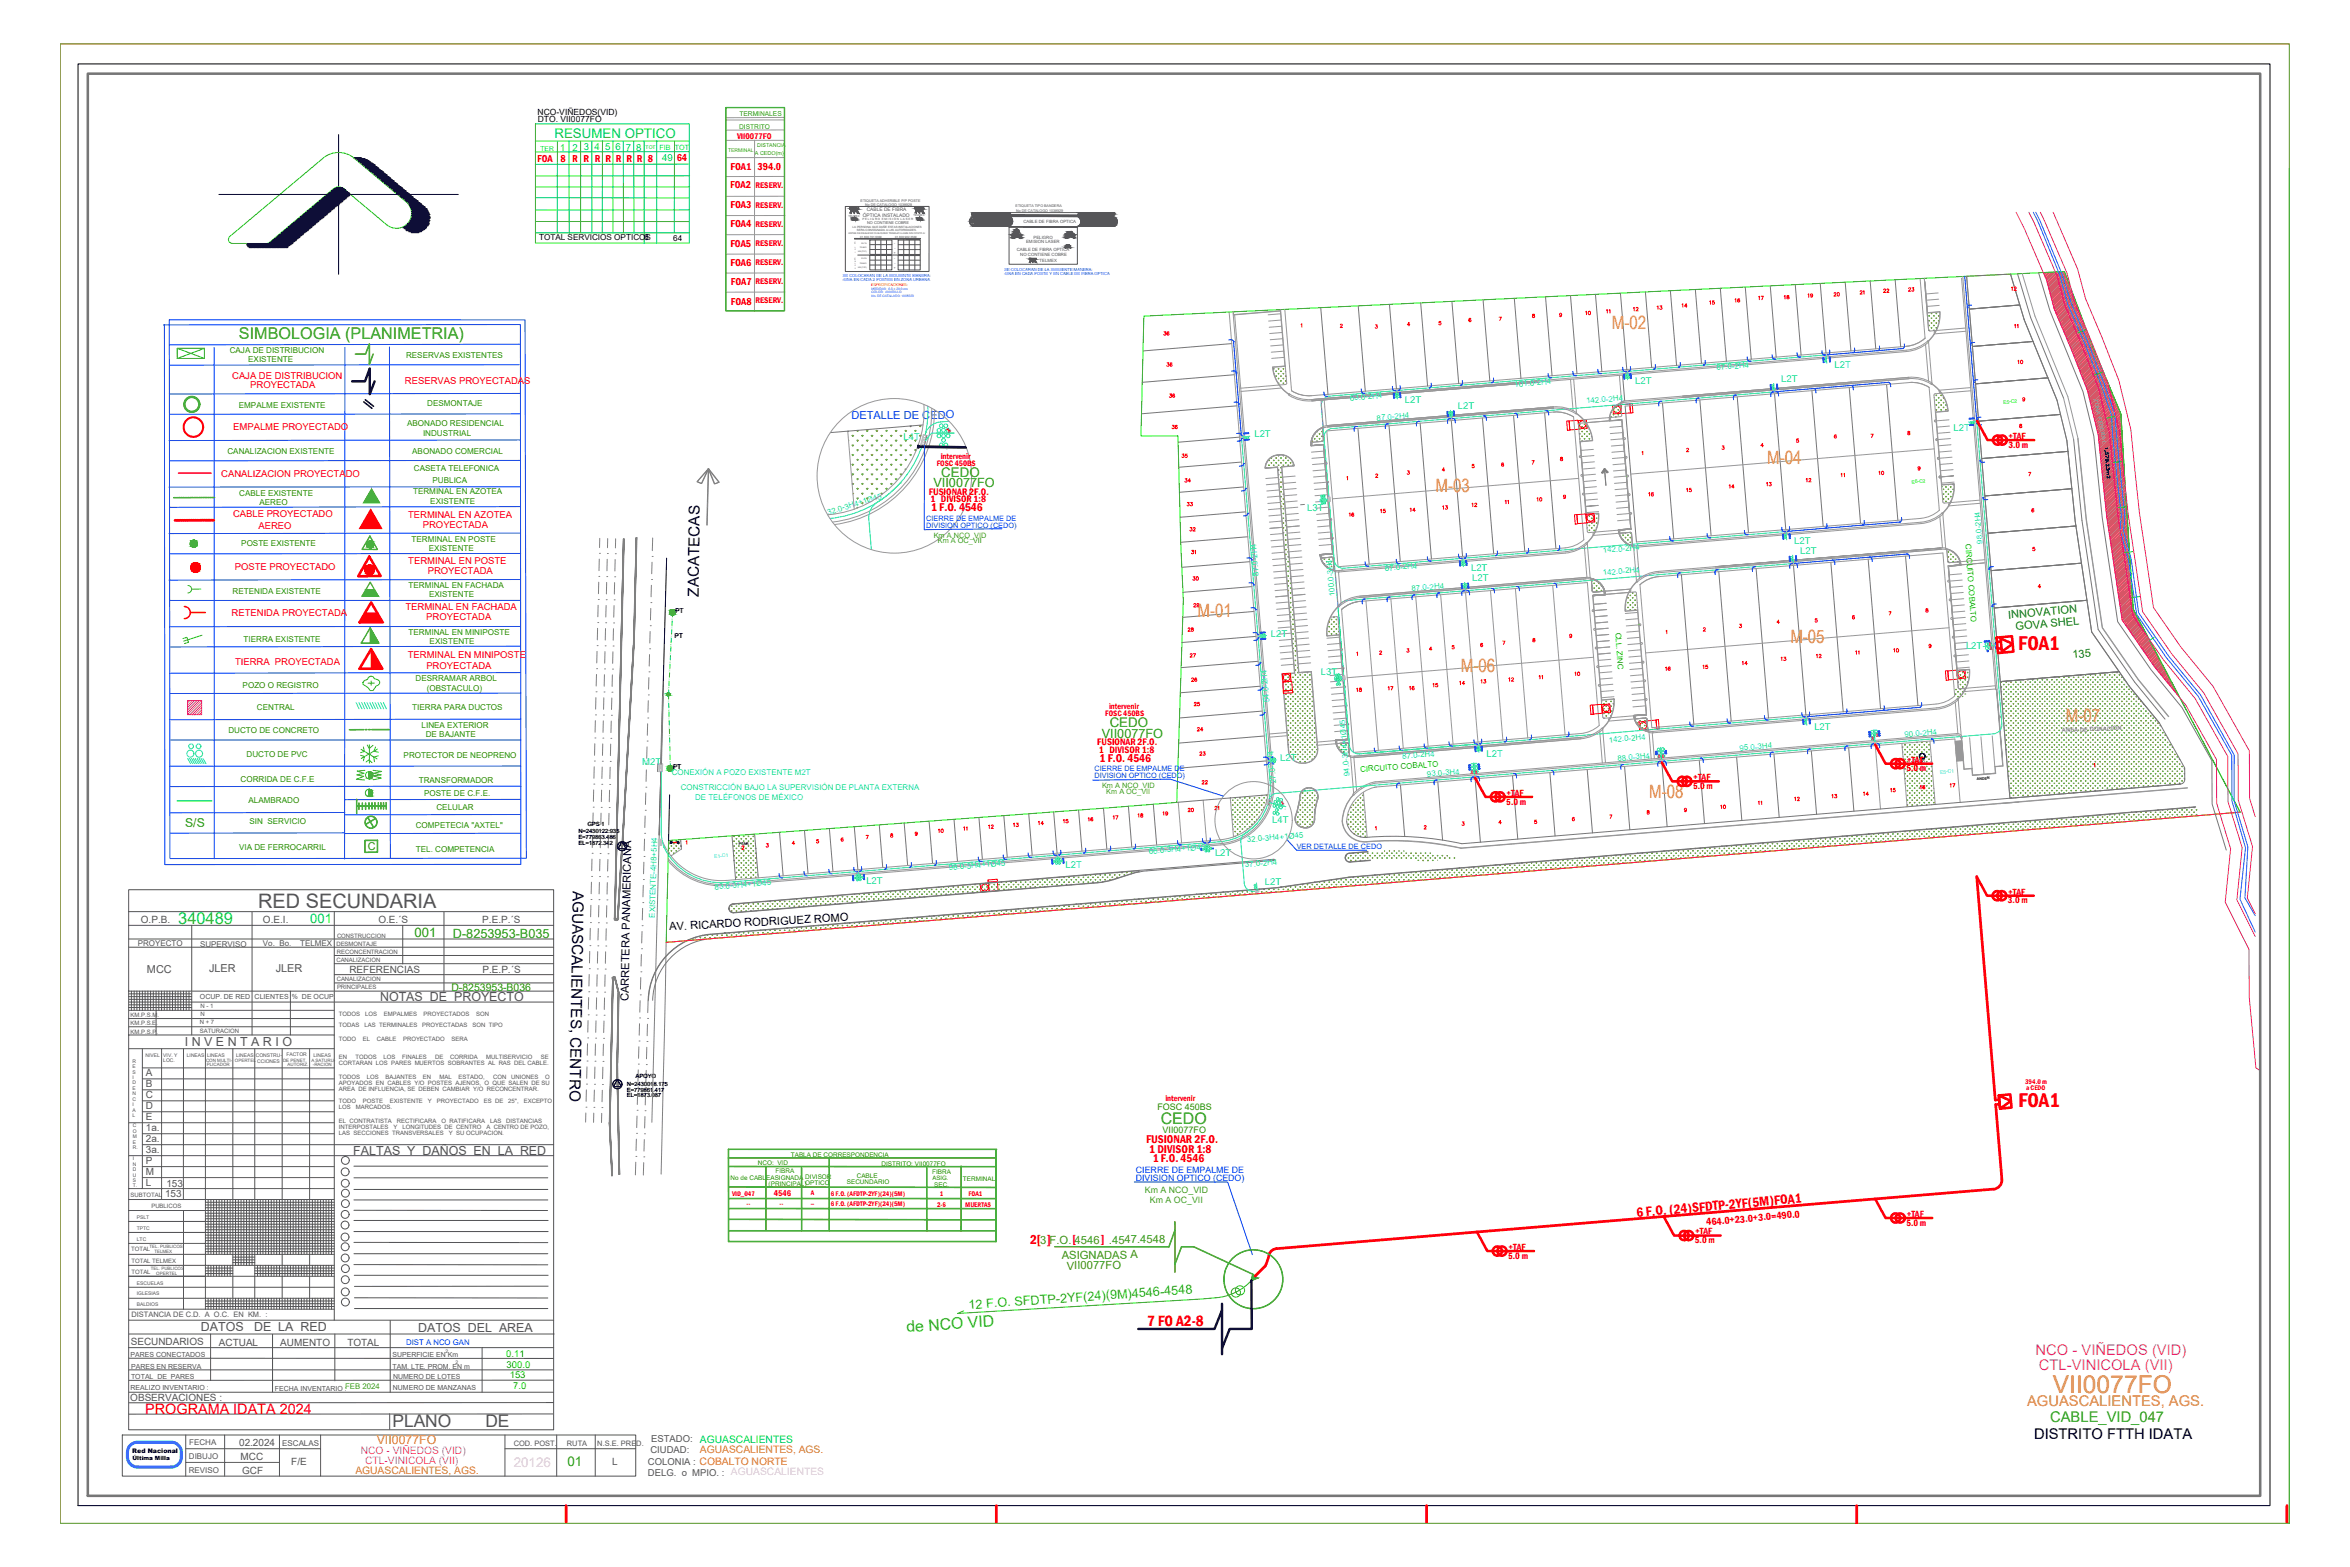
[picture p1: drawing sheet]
<svg xmlns="http://www.w3.org/2000/svg" width="914mm" height="610mm" viewBox="0 0 914 610" stroke-linecap="round" stroke-linejoin="round" font-family="sans-serif">
<defs><g id="words">
<text font-size="9.6" fill="#dda500" x="798.8" y="541.8">VII0077FO</text>
<g font-size="8" fill="#f00">
<text x="785.3" y="253">FOA1</text>
<text x="785.4" y="430.7">FOA1</text>
</g>
<text font-size="7.7" fill="#545454" x="100.5" y="353.3">RED SECUNDARIA</text>
<g font-size="7.1" fill="#f8991e">
<text x="627.2" y="127.9">M-02</text>
<text x="687.6" y="180.4">M-04</text>
<text x="558.6" y="191.3">M-03</text>
<text x="466" y="239.9">M-01</text>
<text x="696.6" y="250">M-05</text>
<text x="568.4" y="261.6">M-06</text>
<text x="803.8" y="280.9">M-07</text>
<text x="641.7" y="310.5">M-08</text>
</g>
<g font-size="6.8" fill="#545454">
<text x="152.7" y="555.1">PLANO</text>
<text x="188.9" y="555.1">DE</text>
</g>
<text font-size="6.4" fill="#00dd37" x="69.3" y="359.6">340489</text>
<text font-size="6.3" fill="#259500" x="93" y="131.7">SIMBOLOGIA (PLANIMETRIA)</text>
<text font-size="6.2" fill="#259500" x="451.7" y="437.2">CEDO</text>
<text font-size="6.2" fill="#37dd00" x="352.8" y="518.4" transform="rotate(-4 352.8 518.4)">de NCO VID</text>
<text font-size="6" fill="#f00" x="446.3" y="515.9">7 FO A2-8</text>
<g font-size="5.9">
<text x="271.9" y="232.1" transform="rotate(-89 271.9 232.1)">ZACATECAS</text>
<text x="222.9" y="346.5" transform="rotate(91 222.9 346.5)">AGUASCALIENTES, CENTRO</text>
</g>
<g font-size="5.7" fill="#f0f">
<text x="792.1" y="527">NCO - VIÑEDOS (VID)</text>
<text x="793.4" y="532.8">CTL-VINICOLA (VII)</text>
</g>
<text font-size="5.7" fill="#dda500" x="788.8" y="546.9">AGUASCALIENTES, AGS.</text>
<text font-size="5.7" fill="#2eb800" x="797.7" y="553.3">CABLE_VID_047</text>
<text font-size="5.7" x="791.4" y="559.8">DISTRITO FTTH IDATA</text>
<text font-size="5.6" fill="#f00" x="56.5" y="549.9">PROGRAMA IDATA 2024</text>
<text font-size="5.3" fill="#f00" x="636.9" y="473.5" transform="rotate(-5 636.9 473.5)">6 F.O. (24)SFDTP-2YF(5M)FOA1</text>
<text font-size="5.2" fill="#00dd37" x="215.7" y="53.6">RESUMEN OPTICO</text>
<g font-size="5.2" fill="#259500">
<text x="366.3" y="185.4">CEDO</text>
<text x="431.8" y="282.9">CEDO</text>
</g>
<text font-size="5.2" fill="#f00" x="400.8" y="483.8">2[ ]</text>
<text font-size="5.2" fill="#ff7fff" x="199.9" y="570.5">20126</text>
<text font-size="5.2" fill="#2eb800" x="220.8" y="570.4">01</text>
<text font-size="5.1" fill="#00dd37" x="120.7" y="359">001</text>
<text font-size="5.1" fill="#259500" x="161.3" y="364.6">001</text>
<g font-size="4.9" fill="#259500">
<text x="363.2" y="189.6">VII0077FO</text>
<text x="428.7" y="287">VII0077FO</text>
<text x="176.2" y="364.8">D-8253953-B035</text>
</g>
<text font-size="4.9" fill="#37dd00" x="377" y="509.3" transform="rotate(-4 377 509.3)">12 F.O. SFDTP-2YF(24)(9M)4546-4548</text>
<g font-size="4.8" fill="#545454">
<text x="147.9" y="389.4">NOTAS DE PROYECTO</text>
<text x="71.9" y="406.8">I N V E N T A R I O</text>
<text x="137.5" y="449.1">FALTAS Y DAÑOS EN LA RED</text>
<text x="78.1" y="518">DATOS</text>
<text x="98.9" y="518">DE LA RED</text>
<text x="162.7" y="518.3">DATOS DEL AREA</text>
</g>
<text font-size="4.8" fill="#dda500" x="146.6" y="561.9">VII0077FO</text>
<text font-size="4.7" fill="#259500" x="72.1" y="321.8">S/S</text>
<text font-size="4.6" fill="#f00" x="417.3" y="483.6">[</text>
<g font-size="4.5" fill="#f00">
<text x="362.3" y="198.8">1 F.O. 4546</text>
<text x="427.8" y="296.3">1 F.O. 4546</text>
<text x="445.9" y="444.8">FUSIONAR 2F.O.</text>
<text x="447.2" y="448.7">1 DIVISOR 1:8</text>
<text x="448.5" y="452.1">1 F.O. 4546</text>
</g>
<g font-size="4.4" fill="#f00">
<text x="663.9" y="119.6">15</text>
<text x="673.8" y="118.9">16</text>
<text x="683" y="117.8">17</text>
<text x="692.9" y="117.5">18</text>
<text x="712.3" y="116.4">20</text>
<text x="722.5" y="115.7">21</text>
<text x="731.7" y="115">22</text>
<text x="741.5" y="114.7">23</text>
<text x="781.4" y="114.3">12</text>
<text x="615.6" y="123.8">10</text>
<text x="627.2" y="123.1" transform="rotate(-90 627.2 123.1)">11</text>
<text x="634.3" y="122.1">12</text>
<text x="643.5" y="121.7">13</text>
<text x="653.3" y="120.6">14</text>
<text x="451.6" y="131.6">36</text>
<text x="453.7" y="155.9">36</text>
<text x="458.6" y="179.2">35</text>
<text x="729.9" y="185.9">10</text>
<text x="459.7" y="188.7">34</text>
<text x="671.7" y="191.2">14</text>
<text x="701.7" y="188.7">12</text>
<text x="718.6" y="186.6" transform="rotate(-90 718.6 186.6)">11</text>
<text x="596.9" y="196.1">10</text>
<text x="640.3" y="194.4">16</text>
<text x="655.1" y="192.6">15</text>
<text x="523.9" y="202.1">16</text>
<text x="535.9" y="200.7">15</text>
<text x="547.5" y="200.4">14</text>
<text x="560.2" y="199.3">13</text>
<text x="571.5" y="198.3">12</text>
<text x="461.8" y="207.8">32</text>
<text x="462.5" y="216.6">31</text>
<text x="463.2" y="237.4">29</text>
<text x="461.1" y="246.9">28</text>
<text x="461.8" y="256.8">27</text>
<text x="705.6" y="257.2">12</text>
<text x="720.7" y="255.8">11</text>
<text x="735.5" y="255.1">10</text>
<text x="647" y="262.1">16</text>
<text x="661.5" y="261.4">15</text>
<text x="676.6" y="260">14</text>
<text x="691.8" y="258.2">13</text>
<text x="462.5" y="266.3">26</text>
<text x="547.2" y="269.5">16</text>
<text x="556.3" y="268.5">15</text>
<text x="566.6" y="267.8">14</text>
<text x="575" y="267.1">13</text>
<text x="586" y="266.3">12</text>
<text x="597.6" y="265.3">11</text>
<text x="463.5" y="275.9">25</text>
<text x="526.7" y="270.2">18</text>
<text x="464.6" y="285.7">24</text>
<text x="466.4" y="306.2">22</text>
<text x="723.9" y="310.8">14</text>
<text x="734.5" y="309.4">15</text>
<text x="461.1" y="317.1">20</text>
<text x="668.2" y="315.7">10</text>
<text x="686.5" y="314.3" transform="rotate(-90 686.5 314.3)">11</text>
<text x="383.5" y="323.5">12</text>
<text x="393" y="322.8">13</text>
<text x="402.9" y="322.1">14</text>
<text x="412.4" y="321.4">15</text>
<text x="422.3" y="320.7">16</text>
<text x="431.8" y="320">17</text>
<text x="441.7" y="319.3">18</text>
<text x="364.1" y="325.3">10</text>
<text x="373.6" y="324.2">11</text>
</g>
<g font-size="4.4" fill="#4a9500">
<text x="404.8" y="484">3 F.O. 4546] .4547.4548</text>
<text x="413.1" y="489.8">ASIGNADAS A</text>
<text x="415.1" y="493.9">VII0077FO</text>
</g>
<text font-size="4.3" fill="#003fff" x="331.3" y="163">DETALLE DE CEDO</text>
<g font-size="4.3" fill="#007200">
<text x="781.5" y="240.6" transform="rotate(-5 781.5 240.6)">INNOVATION</text>
<text x="784.4" y="245.2" transform="rotate(-5 784.4 245.2)">GOVA SHEL</text>
<text x="806.5" y="256.1" transform="rotate(-5 806.5 256.1)">135</text>
</g>
<g font-size="4.3">
<text x="260.5" y="361.9" transform="rotate(-3 260.5 361.9)">AV. RICARDO RODRIGUEZ ROMO</text>
<text x="244.6" y="389.5" transform="rotate(-89 244.6 389.5)">CARRETERA PANAMERICANA</text>
</g>
<text font-size="4.2" fill="#259500" x="143.1" y="330.6">C</text>
<g font-size="4.2" fill="#545454">
<text x="57.2" y="378.6">MCC</text>
<text x="81.4" y="378.1">JLER</text>
<text x="107.3" y="378.1">JLER</text>
</g>
<text font-size="4.1" fill="#259500" x="175.6" y="385.5">D-8253953-B036</text>
<g font-size="4" fill="#f00">
<text x="209" y="63.2">FOA</text>
<text x="218" y="62.9">8 R</text>
<text x="227.1" y="62.9">R</text>
<text x="231.4" y="62.9">R R</text>
<text x="239.7" y="62.9">R R R</text>
<text x="252.1" y="62.8">8</text>
<text x="263.3" y="62.5">64</text>
<text x="284.3" y="66.1">FOA1</text>
<text x="294.8" y="66.1">394.0</text>
<text x="284.1" y="73.3">FOA2</text>
<text x="284.3" y="81.1">FOA3</text>
<text x="284.3" y="88.4">FOA4</text>
<text x="284.2" y="96.1">FOA5</text>
<text x="284.3" y="103.3">FOA6</text>
<text x="284.4" y="110.9">FOA7</text>
<text x="284.4" y="118.8">FOA8</text>
<text x="702.4" y="116.8">19</text>
<text x="786" y="128.8" transform="rotate(-90 786 128.8)">11</text>
<text x="452.6" y="143.6">36</text>
<text x="783.9" y="142.5">10</text>
<text x="454.7" y="167.9">36</text>
<text x="594.8" y="181.7">7</text>
<text x="686.2" y="190.1">13</text>
<text x="460.7" y="197.9">33</text>
<text x="587.7" y="197.2" transform="rotate(-90 587.7 197.2)">11</text>
<text x="462.8" y="226.8">30</text>
<text x="704.8" y="243.1">5</text>
<text x="661.5" y="246.6">2</text>
<text x="611.7" y="263.9">10</text>
<text x="539" y="269.5">17</text>
<text x="465.7" y="294.9">23</text>
<text x="711.6" y="311.5">13</text>
<text x="745.8" y="308">16</text>
<text x="757.4" y="307.3">17</text>
<text x="471.3" y="316.1">21</text>
<text x="697.1" y="312.6">12</text>
<text x="451.2" y="318.2">19</text>
<text x="664" y="476.7" transform="rotate(-5 664 476.7)">464.0+23.0+3.0=490.0</text>
</g>
<g font-size="4" fill="#f0f">
<text x="140.3" y="565.5">NCO - VIÑEDOS (VID)</text>
<text x="142.1" y="569.3">CTL-VINICOLA (VII)</text>
</g>
<g font-size="4" fill="#dda500">
<text x="272.3" y="565.2">AGUASCALIENTES, AGS.</text>
<text x="138.3" y="573.2">AGUASCALIENTES, AGS.</text>
</g>
<g font-size="3.9" fill="#545454">
<text x="54.8" y="359.1">O.P.B.</text>
<text x="102.3" y="359.2">O.E.I.</text>
<text x="147.2" y="358.9">O.E.´S</text>
<text x="187.7" y="358.9">P.E.P.´S</text>
<text x="136" y="378.6">REFERENCIAS</text>
<text x="187.8" y="378.6">P.E.P.´S</text>
<text x="56.8" y="418.8">A</text>
<text x="56.8" y="423">B</text>
<text x="56.8" y="427.3">C</text>
<text x="56.8" y="431.6">D</text>
<text x="56.8" y="435.8">E</text>
<text x="56.8" y="440.1">1a.</text>
<text x="56.8" y="444.4">2a.</text>
<text x="56.8" y="448.6">3a.</text>
<text x="56.8" y="452.9">P</text>
<text x="56.8" y="457.2">M</text>
<text x="56.8" y="461.4">L</text>
<text x="64.7" y="461.6">153</text>
<text x="64.2" y="465.6">153</text>
<text x="50.9" y="523.4">SECUNDARIOS</text>
<text x="85.2" y="523.6">ACTUAL</text>
<text x="109.1" y="523.6">AUMENTO</text>
<text x="135.2" y="523.5">TOTAL</text>
<text x="50.7" y="545.1">OBSERVACIONES :</text>
<text x="93.1" y="562.7">02.2024</text>
<text x="93.6" y="568">MCC</text>
<text x="113.4" y="570">F/E</text>
<text x="94.2" y="573.3">GCF</text>
<text x="238.3" y="570.1">L</text>
</g>
<g font-size="3.8" fill="#f00">
<text x="361.4" y="192.5">FUSIONAR 2F.O.</text>
<text x="362.1" y="195.3">1 DIVISOR 1:8</text>
<text x="426.9" y="289.9">FUSIONAR 2F.O.</text>
<text x="427.6" y="292.8">1 DIVISOR 1:8</text>
</g>
<g font-size="3.7" fill="#00dd37">
<text x="218" y="58.6">1</text>
<text x="222.7" y="58.6">2</text>
<text x="227.2" y="58.4">3</text>
<text x="231.3" y="58.4">4</text>
<text x="235.4" y="58.4">5</text>
<text x="239.5" y="58.4">6</text>
<text x="243.6" y="58.6">7</text>
<text x="247.6" y="58.6">8</text>
<text x="257.6" y="62.7">49</text>
</g>
<g font-size="3.7" fill="#0dd">
<text x="713.8" y="143.1">L2T</text>
<text x="636.3" y="149.5">L2T</text>
<text x="693.1" y="148.7">L2T</text>
<text x="546.7" y="157">L2T</text>
<text x="567.3" y="159.1">L2T</text>
<text x="760.2" y="167.9">L2T</text>
<text x="351.6" y="171.3">L4T</text>
<text x="488.1" y="170.1">L2T</text>
<text x="508.7" y="198.6">L3T</text>
<text x="698.2" y="211.8">L2T</text>
<text x="700.5" y="215.5">L2T</text>
<text x="572.4" y="222.2">L2T</text>
<text x="572.9" y="226.1">L2T</text>
<text x="494.5" y="247.6">L2T</text>
<text x="765" y="252.4">L2T</text>
<text x="514" y="262.4">L3T</text>
<text x="706" y="283.9">L2T</text>
<text x="249.9" y="297.5">M2T</text>
<text x="498.1" y="296.1">L2T</text>
<text x="578.4" y="294.4">L2T</text>
<text x="495" y="320.2">L4T</text>
<text x="472.8" y="332.9">L2T</text>
<text x="414.6" y="337.7">L2T</text>
<text x="337.1" y="344.1">L2T</text>
<text x="492.2" y="344.4">L2T</text>
</g>
<g font-size="3.7" fill="#f00">
<text x="90.3" y="147.4">CAJA DE DISTRIBUCION</text>
<text x="157.6" y="149.3">RESERVAS PROYECTADAS</text>
<text x="97.4" y="151">PROYECTADA</text>
<text x="90.7" y="167.4">EMPALME PROYECTADO</text>
<text x="86.1" y="185.5">CANALIZACION PROYECTADO</text>
<text x="90.7" y="201.2">CABLE PROYECTADO</text>
<text x="158.8" y="201.5">TERMINAL EN AZOTEA</text>
<text x="100.6" y="206">AEREO</text>
<text x="164.5" y="205.3">PROYECTADA</text>
<text x="91.4" y="221.6">POSTE PROYECTADO</text>
<text x="158.9" y="219.3">TERMINAL EN POSTE</text>
<text x="166.4" y="223.3">PROYECTADA</text>
<text x="90.1" y="239.8">RETENIDA PROYECTADA</text>
<text x="157.8" y="237.4">TERMINAL EN FACHADA</text>
<text x="165.9" y="241.2">PROYECTADA</text>
<text x="158.7" y="255.9">TERMINAL EN MINIPOSTE</text>
<text x="91.4" y="258.5">TIERRA PROYECTADA</text>
<text x="165.9" y="260.2">PROYECTADA</text>
</g>
<g font-size="3.7" fill="#0d0">
<text x="197" y="527.7">0.11</text>
<text x="197.1" y="532.3">300.0</text>
<text x="198.4" y="536.2">153</text>
<text x="199.7" y="540.3">7.0</text>
</g>
<g font-size="3.7" fill="#545454">
<text x="253.4" y="561.1">ESTADO: AGUASCALIENTES</text>
<text x="252.1" y="570">COLONIA : COBALTO NORTE</text>
<text x="253.1" y="565.2">CIUDAD:</text>
<text x="252.1" y="574.2">DELG. o MPIO. : AGUASCALIENTES</text>
</g>
<g font-size="3.6" fill="#f00">
<text x="781.6" y="170.8">+TAF</text>
<text x="781.5" y="174.2">3.0 m</text>
<text x="741.9" y="296.7">+TAF</text>
<text x="658.9" y="303.5">+TAF</text>
<text x="741.8" y="300.1">5.0 m</text>
<text x="586.2" y="309.6">+TAF</text>
<text x="658.8" y="307">5.0 m</text>
<text x="586.1" y="313">5.0 m</text>
<text x="781.3" y="351.5">3.0 m</text>
<text x="781.4" y="348">+TAF</text>
<text x="741.9" y="473.4">+TAF</text>
<text x="741.8" y="476.8">5.0 m</text>
<text x="659.5" y="483.7">5.0 m</text>
<text x="659.6" y="480.2">+TAF</text>
<text x="586.9" y="489.7">5.0 m</text>
<text x="586.9" y="486.3">+TAF</text>
</g>
<g font-size="3.5" fill="#259500">
<text x="450.3" y="431.7">FOSC 450BS</text>
<text x="452.4" y="440.6">VII0077FO</text>
</g>
<g font-size="3.4" fill="#003fff">
<text x="441.9" y="459.5">DIVISION OPTICO (CEDO)</text>
<text x="442" y="456.1">CIERRE DE EMPALME DE</text>
</g>
<g font-size="3.4" fill="#5cb800">
<text x="445.5" y="463.9">Km A NCO_VID</text>
<text x="447.4" y="467.8">Km A OC_VII</text>
</g>
<g font-size="3.3">
<text x="209.2" y="44.7">NCO-VIÑEDOS(VID)</text>
<text x="209.3" y="47.6">DTO. VII0077FO</text>
</g>
<g font-size="3.3" fill="#f00">
<text x="286.8" y="54.1">VII0077FO</text>
<text x="294" y="73.3">RESERV.</text>
<text x="294" y="80.8">RESERV.</text>
<text x="294" y="88.2">RESERV.</text>
<text x="294" y="95.7">RESERV.</text>
<text x="294" y="103.1">RESERV.</text>
<text x="294" y="110.5">RESERV.</text>
<text x="294" y="117.8">RESERV.</text>
<text x="301.1" y="465.3">4546</text>
</g>
<g font-size="3.2">
<text x="209.7" y="93.5">TOTAL SERVICIOS OPTICOS</text>
<text x="250.7" y="93.5">8</text>
<text x="262" y="93.7">64</text>
</g>
<g font-size="3.2" fill="#259500">
<text x="89.4" y="137.4">CAJA DE DISTRIBUCION</text>
<text x="96.6" y="141">EXISTENTE</text>
<text x="158" y="139.1">RESERVAS EXISTENTES</text>
<text x="92.9" y="158.6">EMPALME EXISTENTE</text>
<text x="166.3" y="158.1">DESMONTAJE</text>
<text x="158.4" y="165.7">ABONADO RESIDENCIAL</text>
<text x="164.6" y="169.6">INDUSTRIAL</text>
<text x="88.5" y="176.4">CANALIZACION EXISTENTE</text>
<text x="160.4" y="176.6">ABONADO COMERCIAL</text>
<text x="161" y="183.2">CASETA TELEFONICA</text>
<text x="168.3" y="187.8">PUBLICA</text>
<text x="93.1" y="193.1">CABLE EXISTENTE</text>
<text x="100.9" y="196.3">AEREO</text>
<text x="160.7" y="192.3">TERMINAL EN AZOTEA</text>
<text x="167.4" y="196.1">EXISTENTE</text>
<text x="93.9" y="212.2">POSTE EXISTENTE</text>
<text x="160.2" y="211">TERMINAL EN POSTE</text>
<text x="166.9" y="214.2">EXISTENTE</text>
<text x="90.5" y="231">RETENIDA EXISTENTE</text>
<text x="159" y="228.9">TERMINAL EN FACHADA</text>
<text x="167" y="232.1">EXISTENTE</text>
<text x="94.8" y="249.7">TIERRA EXISTENTE</text>
<text x="159" y="246.9">TERMINAL EN MINIPOSTE</text>
<text x="167.2" y="250.4">EXISTENTE</text>
<text x="94.4" y="267.6">POZO O REGISTRO</text>
<text x="161.7" y="265.1">DESRRAMAR ARBOL</text>
<text x="166.1" y="268.6">(OBSTACULO)</text>
<text x="100" y="276.3">CENTRAL</text>
<text x="160.4" y="276.3">TIERRA PARA DUCTOS</text>
<text x="88.9" y="285.2">DUCTO DE CONCRETO</text>
<text x="164.1" y="283.1">LINEA EXTERIOR</text>
<text x="165.7" y="286.6">DE BAJANTE</text>
<text x="95.9" y="294.6">DUCTO DE PVC</text>
<text x="157" y="295">PROTECTOR DE NEOPRENO</text>
<text x="93.6" y="304.1">CORRIDA DE C.F.E</text>
<text x="162.9" y="304.5">TRANSFORMADOR</text>
<text x="165.1" y="309.5">POSTE DE C.F.E.</text>
<text x="96.7" y="312.3">ALAMBRADO</text>
<text x="169.8" y="315.1">CELULAR</text>
<text x="97.1" y="320.5">SIN SERVICIO</text>
<text x="161.8" y="321.9">COMPETECIA &quot;AXTEL&quot;</text>
<text x="93" y="330.6">VIA DE FERROCARRIL</text>
<text x="161.8" y="331.4">TEL. COMPETENCIA</text>
</g>
<g font-size="3.2" fill="#f00">
<text x="366" y="178.5">intervenir</text>
<text x="431.5" y="275.9">intervenir</text>
<text x="453.4" y="428.4">intervenir</text>
</g>
<g font-size="3.1" fill="#0dd">
<text x="668" y="144" transform="rotate(-5 668 144)">87.0-2H4</text>
<text x="525.4" y="155.8" transform="rotate(-5 525.4 155.8)">63.0-2H4</text>
<text x="589.4" y="150.5" transform="rotate(-5 589.4 150.5)">101.0-2H4</text>
<text x="617.3" y="156.9" transform="rotate(-5 617.3 156.9)">142.0-2H4</text>
<text x="535.8" y="163.7" transform="rotate(-5 535.8 163.7)">87.0-2H4</text>
<text x="322.2" y="200.3" transform="rotate(-17 322.2 200.3)">32.0-3H4+1Ø45</text>
<text x="623.8" y="215.1" transform="rotate(-5 623.8 215.1)">142.0-2H4</text>
<text x="771.5" y="211.5" transform="rotate(-95 771.5 211.5)">98.0-2H4</text>
<text x="489.8" y="224" transform="rotate(-95 489.8 224)">87.0-2H4</text>
<text x="539" y="222.1" transform="rotate(-5 539 222.1)">87.0-2H4</text>
<text x="623.7" y="223.8" transform="rotate(-5 623.7 223.8)">142.0-2H4</text>
<text x="519.5" y="231.9" transform="rotate(-95 519.5 231.9)">100.0-3H4</text>
<text x="549.4" y="230" transform="rotate(-5 549.4 230)">87.0-2H4</text>
<text x="493.9" y="273.2" transform="rotate(-95 493.9 273.2)">54.0-2H4</text>
<text x="741.2" y="286.8" transform="rotate(-5 741.2 286.8)">90.0-2H4</text>
<text x="626.1" y="288.9" transform="rotate(-5 626.1 288.9)">142.0-2H4</text>
<text x="677" y="292.1" transform="rotate(-5 677 292.1)">95.0-3H4</text>
<text x="545.7" y="295.3" transform="rotate(-5 545.7 295.3)">87.0-2H4</text>
<text x="629.5" y="296" transform="rotate(-5 629.5 296)">88.0-3H4</text>
<text x="261.4" y="301.5">CONEXIÓN A POZO EXISTENTE M2T</text>
<text x="496.5" y="304.7" transform="rotate(-95 496.5 304.7)">27.0-2H4</text>
<text x="525.2" y="301.9" transform="rotate(-95 525.2 301.9)">94.0-3H4+1Ø45</text>
<text x="555.4" y="302.2" transform="rotate(-5 555.4 302.2)">93.0-3H4</text>
<text x="265" y="307.4">CONSTRICCIÓN BAJO LA SUPERVISIÓN DE PLANTA EXTERNA</text>
<text x="270.5" y="311.1">DE TELÉFONOS DE MÉXICO</text>
<text x="485.3" y="327.7" transform="rotate(-5 485.3 327.7)">32.0-3H4+1Ø45</text>
<text x="447.1" y="332.2" transform="rotate(-5 447.1 332.2)">66.0-3H4+1Ø45</text>
<text x="369.3" y="338.5" transform="rotate(-5 369.3 338.5)">98.0-3H4+1Ø45</text>
<text x="484.4" y="337.4" transform="rotate(-5 484.4 337.4)">37.0-2H4</text>
<text x="278.2" y="346.1" transform="rotate(-5 278.2 346.1)">83.0-3H4+1Ø45</text>
<text x="254.8" y="357" transform="rotate(-88 254.8 357)">EXISTENTE-4H8+5H4</text>
</g>
<g font-size="3.1" fill="#f00">
<text x="364.5" y="181.3">FOSC 450BS</text>
<text x="430" y="278.7">FOSC 450BS</text>
</g>
<g font-size="3.1" fill="#0d0">
<text x="764.8" y="211.7" transform="rotate(86 764.8 211.7)">CIRCUITO COBALTO</text>
<text x="628.6" y="246.1" transform="rotate(86 628.6 246.1)">CLL. ZINC</text>
<text x="529.3" y="300.3" transform="rotate(-4 529.3 300.3)">CIRCUITO COBALTO</text>
</g>
<g font-size="3.1" fill="#545454">
<text x="53.6" y="368.1">PROYECTO</text>
<text x="77.9" y="368.2">SUPERVISO</text>
<text x="102.3" y="368.1">Vo. Bo.</text>
<text x="116.8" y="368.1">TELMEX</text>
<text x="73.7" y="562.1">FECHA</text>
<text x="109.8" y="562.4">ESCALAS</text>
<text x="73.5" y="567.7">DIBUJO</text>
<text x="73.5" y="573">REVISO</text>
</g>
<text font-size="3.1" fill="#5cb800" x="134.3" y="540.2">FEB 2024</text>
<text font-size="3" fill="#003fff" x="158" y="523.1">DIST A NCO GAN</text>
<g font-size="2.9" fill="#003fff">
<text x="360.4" y="202.6">CIERRE DE EMPALME DE</text>
<text x="360.3" y="205.4">DIVISION OPTICO (CEDO)</text>
<text x="425.9" y="302.9">DIVISION OPTICO (CEDO)</text>
<text x="425.9" y="300.1">CIERRE DE EMPALME DE</text>
<text x="504.6" y="330.4">VER DETALLE DE CEDO</text>
</g>
<g font-size="2.9" fill="#5cb800">
<text x="363.3" y="209.1">Km A NCO_VID</text>
<text x="365" y="211.4">Km A OC_VII</text>
<text x="428.8" y="306.6">Km A NCO_VID</text>
<text x="430.5" y="308.8">Km A OC_VII</text>
</g>
<g font-size="2.9" fill="#545454">
<text x="51.1" y="512.5">DISTANCIA DE C.D. A O.C. EN KM. :</text>
<text x="199.9" y="562.6">COD. POST.</text>
<text x="220.6" y="562.5">RUTA</text>
<text x="232.4" y="562.5">N.S.E. PRED.</text>
</g>
<text font-size="2.8" fill="#00dd37" x="256.6" y="58.3">FIB TOT</text>
<g font-size="2.7" fill="#f00">
<text x="369.2" y="168.3" transform="rotate(-38 369.2 168.3)">X</text>
<text x="788" y="421.8">394.0 m</text>
<text x="788.4" y="424">a CEDO</text>
<text x="284.8" y="465.2">VID_047</text>
<text x="315.5" y="465">A</text>
<text x="323.3" y="465.2">6 F.O. (AFDTP-2YF)(24)(5M)</text>
<text x="365.7" y="465.5">1</text>
<text x="376.9" y="465.4">FOA1</text>
<text x="290.5" y="469.1">--</text>
<text x="303.3" y="469.1">--</text>
<text x="315.5" y="469.3">--</text>
<text x="323.3" y="469.1">6 F.O. (AFDTP-2YF)(24)(5M)</text>
<text x="364.6" y="469.5">2-6</text>
<text x="375.6" y="469.7">MUERTAS</text>
</g>
<g font-size="2.7" fill="#545454">
<text x="77.8" y="388.7">OCUP. DE RED</text>
<text x="99.1" y="388.6">CLIENTES</text>
<text x="113.6" y="388.7">% DE OCUP.</text>
<text x="50.8" y="527.8">PARES CONECTADOS</text>
<text x="152.7" y="527.9">SUPERFICIE EN Km</text>
<text x="51" y="532.4">PARES EN RESERVA</text>
<text x="152.8" y="532.4">TAM. LTE. PROM. EN m</text>
<text x="51" y="536.6">TOTAL DE PARES</text>
<text x="152.9" y="536.3">NUMERO DE LOTES</text>
<text x="50.8" y="540.9">REALIZO INVENTARIO :</text>
<text x="106.9" y="541">FECHA INVENTARIO :</text>
<text x="152.9" y="540.8">NUMERO DE MANZANAS</text>
</g>
<g font-size="2.6" fill="#2eb800">
<text x="287.7" y="45">TERMINALES</text>
<text x="287.6" y="50.2">DISTRITO</text>
</g>
<text font-size="2.6" fill="#00dd37" x="210.3" y="58.7">TER</text>
<g font-size="2.5">
<text x="262.7" y="238.3">PT</text>
<text x="262.5" y="248.4">PT</text>
<text x="261.8" y="299">PT</text>
</g>
<g font-size="2.5" fill="#259500">
<text x="307.7" y="449.9">TABLA DE CORRESPONDENCIA</text>
<text x="294.9" y="453.4">NCO: VID</text>
<text x="343" y="453.6">DISTRITO: VII0077FO</text>
<text x="284.3" y="458.9">No de CABLEASIGNADA</text>
<text x="299.1" y="461.4">(PRINCIPAL)OPTICO</text>
<text x="301.8" y="456.3">FIBRA</text>
<text x="313.3" y="458.8">DIVISOR</text>
<text x="329.5" y="460.7">SECUNDARIO</text>
<text x="333.4" y="458.2">CABLE</text>
<text x="362.8" y="456.7">FIBRA</text>
<text x="363.5" y="461.6">SEC.</text>
<text x="374.7" y="459.3">TERMINAL</text>
</g>
<text font-size="2.4" fill="#259500" x="362.8" y="459">ASIG.</text>
<text font-size="2.4" x="51.5" y="565.1">Red Nacional</text>
<g font-size="2.3" fill="#939598">
<text x="814.7" y="155.3" transform="rotate(78 814.7 155.3)">ZONA FEDERAL</text>
<text x="802.3" y="284.9" transform="rotate(-2 802.3 284.9)">AREA DE DONACION</text>
</g>
<g font-size="2.3" fill="#545454">
<text x="131.1" y="364.8">CONSTRUCCION</text>
<text x="130.9" y="368.1">DESMONTAJE</text>
<text x="131" y="371.2">RECONCENTRACION</text>
<text x="130.9" y="374.3">CANALIZACION</text>
<text x="131" y="381.7">CANALIZACION</text>
<text x="131.1" y="384.9">PRINCIPALES</text>
<text x="50.8" y="395.7">KM.P.S.M.</text>
<text x="78" y="392.1">N - 1</text>
<text x="78" y="395.2">N</text>
<text x="131.9" y="395.2">TODOS</text>
<text x="142.1" y="395.2">LOS</text>
<text x="149.3" y="395.2">EMPALMES</text>
<text x="164.8" y="395.2">PROYECTADOS</text>
<text x="185.3" y="395.2">SON</text>
<text x="50.7" y="398.9">KM.P.S.E.</text>
<text x="77.8" y="398.4">N + 7</text>
<text x="77.8" y="401.9">SATURACION</text>
<text x="131.9" y="399.6">TODAS</text>
<text x="141.8" y="399.6">LAS TERMINALES</text>
<text x="164.3" y="399.6">PROYECTADAS</text>
<text x="183.8" y="399.6">SON TIPO</text>
<text x="50.8" y="402.1">KM.P.S.P.</text>
<text x="131.9" y="404.9">TODO</text>
<text x="141.2" y="404.9">EL</text>
<text x="146.6" y="404.9">CABLE</text>
<text x="156.8" y="404.9">PROYECTADO</text>
<text x="175.7" y="404.9">SERA</text>
<text x="131.9" y="412.1">EN</text>
<text x="138.4" y="412.1">TODOS</text>
<text x="149.2" y="412.1">LOS</text>
<text x="156.4" y="412.1">FINALES</text>
<text x="169.4" y="412.1">DE</text>
<text x="175.2" y="412.1">CORRIDA</text>
<text x="189.1" y="412.1">MULTISERVICIO</text>
<text x="210.4" y="412.1">SE</text>
<text x="131.9" y="414.4">CORTARAN LOS PARES MUERTOS SOBRANTES AL RAS DEL CABLE.</text>
<text x="131.9" y="419.8">TODOS</text>
<text x="142.7" y="419.8">LOS</text>
<text x="150" y="419.8">BAJANTES</text>
<text x="164.6" y="419.8">EN</text>
<text x="171" y="419.8">MAL</text>
<text x="178.4" y="419.8">ESTADO,</text>
<text x="191.8" y="419.8">CON</text>
<text x="199" y="419.8">UNIONES</text>
<text x="212.1" y="419.8">O</text>
<text x="131.9" y="422.1">APOYADOS EN CABLES Y/O POSTES AJENOS, O QUE SALEN DE SU</text>
<text x="131.9" y="424.5">AREA DE INFLUENCIA, SE DEBEN CAMBIAR Y/O RECONCENTRAR.</text>
<text x="131.9" y="429.2">TODO</text>
<text x="131.9" y="431.6">LOS</text>
<text x="138.5" y="431.6">MARCADOS.</text>
<text x="141.2" y="429.2">POSTE</text>
<text x="151.7" y="429.2">EXISTENTE</text>
<text x="166.5" y="429.2">Y</text>
<text x="170" y="429.2">PROYECTADO</text>
<text x="188.2" y="429.2">ES DE</text>
<text x="197.8" y="429.2">25&quot;,</text>
<text x="203.8" y="429.2">EXCEPTO</text>
<text x="131.9" y="437">EL CONTRATISTA</text>
<text x="154.4" y="437">RECTIFICARA</text>
<text x="171.8" y="437">O RATIFICARA</text>
<text x="190.7" y="437">LAS</text>
<text x="197" y="437">DISTANCIAS</text>
<text x="131.9" y="439.2">INTERPOSTALES</text>
<text x="131.9" y="441.4">LAS SECCIONES TRANSVERSALES</text>
<text x="153.1" y="439.2">Y</text>
<text x="156.6" y="439.2">LONGITUDES DE CENTRO</text>
<text x="174.7" y="441.4">Y SU OCUPACION.</text>
<text x="189.3" y="439.2">A CENTRO DE POZO,</text>
<text x="50.8" y="465.5">SUBTOTAL</text>
<text x="58.9" y="469.9">PUBLICOS</text>
<text x="51" y="486.8">TOTAL</text>
<text x="51.1" y="491.2">TOTAL TELMEX</text>
<text x="51.1" y="495.4">TOTAL</text>
</g>
<g font-size="2.2">
<text x="228.6" y="321.4">GPS 1</text>
<text x="225.1" y="326.3">E=779863.486</text>
<text x="225.1" y="324.2">N=2430122.935</text>
<text x="225.1" y="328.6">EL=1872.342</text>
<text x="247.3" y="419.3">APOYO</text>
<text x="244" y="422.6">N=2430018.175</text>
<text x="244" y="424.6">E=779861.417</text>
<text x="244" y="426.8">EL=1873.087</text>
<text x="51.6" y="568.1">Última Milla</text>
</g>
<g font-size="2.1" fill="#2eb800">
<text x="294.6" y="57.1">DISTANCIA</text>
<text x="293.7" y="60.2">A CEDO(m)</text>
</g>
<text font-size="2" fill="#00dd37" x="251.2" y="58.1">TOT</text>
<text font-size="2" fill="#2eb800" x="283.3" y="59.2">TERMINAL</text>
<g font-size="2" fill="#f00">
<text x="773.9" y="251.2">X</text>
<text x="774.2" y="252.9">X</text>
<text x="730" y="286.6">X</text>
<text x="728.2" y="288">X</text>
<text x="645" y="295">X X</text>
<text x="572.4" y="301">X X</text>
<text x="498.8" y="313.4" transform="rotate(-24 498.8 313.4)">X</text>
</g>
<g font-size="1.9" fill="#545454">
<text x="337.3" y="82.2">CABLE DE FIBRA</text>
<text x="335.7" y="84.3">ÓPTICA INSTALADO</text>
<text x="51.5" y="413.3">R</text>
<text x="56.6" y="411.1">NIVEL</text>
<text x="63.5" y="411.2">VIV. Y</text>
<text x="63.5" y="413">LOC.</text>
<text x="72.7" y="411.2">LINEAS</text>
<text x="80.6" y="411.1">LINEAS</text>
<text x="91.9" y="411.1">LINEAS</text>
<text x="99.5" y="411.1">CONSTRU-</text>
<text x="100.1" y="413.4">CCIONES</text>
<text x="111.4" y="411">FACTOR</text>
<text x="122" y="411.2">LINEAS</text>
<text x="51.5" y="415.5">E</text>
<text x="51.5" y="417.6">S</text>
<text x="51.5" y="419.8">I</text>
<text x="51.5" y="421.9">D</text>
<text x="51.5" y="424">E</text>
<text x="51.5" y="426.1">N</text>
<text x="51.5" y="428.3">C</text>
<text x="51.5" y="430.4">I</text>
<text x="51.5" y="432.5">A</text>
<text x="51.5" y="434.7">L</text>
<text x="51.7" y="438.6">C</text>
<text x="51.7" y="440.6">O</text>
<text x="51.7" y="442.7">M</text>
<text x="51.7" y="444.9">E</text>
<text x="51.7" y="447">R.</text>
<text x="51.7" y="451.3">I</text>
<text x="51.7" y="453.4">N</text>
<text x="51.7" y="455.5">D</text>
<text x="51.7" y="457.7">U</text>
<text x="51.7" y="459.8">S</text>
<text x="51.7" y="461.9">T.</text>
<text x="53.3" y="474.1">PSLT</text>
<text x="53.3" y="478.4">TPTC</text>
<text x="53.3" y="482.6">LTC</text>
<text x="53.3" y="499.7">ESCUELAS</text>
<text x="53.3" y="504">IGLESIAS</text>
<text x="53.3" y="508.3">BALDIOS</text>
<text x="173.4" y="526.3">2</text>
<text x="177.3" y="530.8">2</text>
</g>
<g font-size="1.9" fill="#0f0">
<text x="779.6" y="157.1" transform="rotate(-4 779.6 157.1)">E5-C2</text>
<text x="743.9" y="188.1" transform="rotate(-4 743.9 188.1)">E6-C2</text>
</g>
<g font-size="1.9" fill="#0ff">
<text x="754.9" y="301" transform="rotate(-4 754.9 301)">E5-C1</text>
<text x="278" y="333.8" transform="rotate(-4 278 333.8)">E1-C1</text>
</g>
<g font-size="1.7" fill="#545454">
<text x="398.2" y="86.7">CABLE DE FIBRA OPTICA</text>
<text x="399.2" y="94.6">EMISION LASER</text>
<text x="402.1" y="93.1">PELIGRO</text>
<text x="395.6" y="97.8">CABLE DE FIBRA OPTICA</text>
<text x="397" y="99.4">NO CONTIENE COBRE</text>
<text x="404.5" y="101.8">TELMEX</text>
<text x="80.2" y="413.1">CON MULTI-</text>
<text x="91.4" y="413.1">OPERTEL</text>
<text x="110.1" y="413.1">DE PENET.</text>
<text x="121.1" y="413">A SATURU-</text>
<text x="80.5" y="414.9">PLICADOR</text>
<text x="111.9" y="414.8">AUTORIZ.</text>
<text x="121.8" y="414.8">-RACION</text>
<text x="58.2" y="485.7">TEL. PUBLICOS</text>
<text x="60.1" y="487.4">TELMEX</text>
<text x="58.6" y="494.1">TEL. PUBLICOS</text>
<text x="60.8" y="495.8">OPERTEL</text>
</g>
<g font-size="1.6" fill="#003fff">
<text x="327.9" y="107.6">SE COLOCARAN DE LA SIGUIENTE MANERA:</text>
<text x="390.7" y="107.1">-UNA EN CADA POSTE Y EN CABLE DE FIBRA OPTICA</text>
<text x="390.8" y="105.3">SE COLOCARAN DE LA SIGUIENTE MANERA:</text>
<text x="327.9" y="109.4">-UNA EN CADA 2 POSTES EN ZONA URBANA</text>
</g>
<text font-size="1.5" fill="#545454" x="337.4" y="87.1">NO CONTIENE COBRE</text>
<g font-size="1.4" fill="#545454">
<text x="334.9" y="78.6">ETIQUETA ADHERIBLE P/P POSTE</text>
<text x="336.7" y="80.1">No DE CATALOGO 1038928</text>
<text x="395.2" y="80.5">ETIQUETA TIPO BANDERA</text>
<text x="395.4" y="82.5">No DE CATALOGO 1038929</text>
</g>
<text font-size="1.4" fill="#f00" x="339" y="111.3">ESPECIFICACIONES:</text>
<g font-size="1.4">
<text x="745.1" y="297" transform="rotate(-4 745.1 297)">POZO</text>
<text x="769.2" y="303.5" transform="rotate(-4 769.2 303.5)">ANDEN</text>
<text x="287.5" y="328.8" transform="rotate(-4 287.5 328.8)">PTAR</text>
</g>
<g font-size="1.3" fill="#545454">
<text x="347.8" y="98.6">+</text>
<text x="347.8" y="104.5">+</text>
</g>
<g font-size="1.2" fill="#003fff">
<text x="339.1" y="112.8">MEDIDAS: 8.5 x 20.0 cm</text>
<text x="339.1" y="115.6">No. DE CATALAGO: 1038929</text>
<text x="339.1" y="114.2">COLOR: AMARILLO</text>
</g>
<g font-size="1.1" fill="#545454">
<text x="330.1" y="84.3">TELMEX</text>
<text x="331.8" y="88.5">LA PERSONA QUE DAÑE ESTAS INSTALACIONES</text>
<text x="333.4" y="89.9">SERA CONSIGNADA A LAS AUTORIDADES.</text>
<text x="335.6" y="85.7">P E L I G R O E M I S I Ó N L A S E R</text>
<text x="355.5" y="84.2">TELMEX</text>
<text x="334.7" y="92.4">01 800 701 6300</text>
<text x="348.3" y="92.4">01 800 902 3500</text>
</g>
<text font-size=".9" fill="#545454" x="330.2" y="91">ANTES DE REALIZAR CUALQUIER TRABAJO LLAME SIN COSTO A:</text>
<g font-size=".8" fill="#545454">
<text x="335.2" y="94.8">RUTA</text>
<text x="333.9" y="98.1">KM (TOP)</text>
<text x="334.5" y="96.5">TRAMO</text>
<text x="335.3" y="100.7">RUTA</text>
<text x="333.9" y="104.4">KM (TOP)</text>
<text x="334.5" y="102.5">TRAMO</text>
</g>
<g font-size=".7" fill="#545454">
<text x="332.5" y="95.1">A</text>
<text x="332.5" y="94.4">C</text>
<text x="332.5" y="101.3">A</text>
<text x="332.5" y="100.6">C</text>
<text x="332.6" y="102">B</text>
<text x="332.6" y="97.1">E</text>
<text x="332.6" y="102.7">L</text>
<text x="332.6" y="103.4">E</text>
</g>
<g font-size=".5" fill="#00dd37">
<text x="261.3" y="243.7" transform="rotate(93 261.3 243.7)">TEL</text>
<text x="261.5" y="240.3" transform="rotate(93 261.5 240.3)">TEL</text>
<text x="260.9" y="250.4" transform="rotate(94 260.9 250.4)">TEL</text>
<text x="261.1" y="247" transform="rotate(94 261.1 247)">TEL</text>
<text x="260.6" y="257.1" transform="rotate(94 260.6 257.1)">TEL</text>
<text x="260.8" y="253.7" transform="rotate(94 260.8 253.7)">TEL</text>
<text x="260.3" y="263.8" transform="rotate(94 260.3 263.8)">TEL</text>
<text x="260.4" y="260.4" transform="rotate(94 260.4 260.4)">TEL</text>
<text x="260.1" y="267.1" transform="rotate(94 260.1 267.1)">TEL</text>
<text x="260" y="272.4" transform="rotate(89 260 272.4)">TEL</text>
<text x="260.1" y="275.7" transform="rotate(89 260.1 275.7)">TEL</text>
<text x="260.2" y="279.1" transform="rotate(89 260.2 279.1)">TEL</text>
<text x="260.3" y="282.4" transform="rotate(89 260.3 282.4)">TEL</text>
<text x="260.3" y="285.8" transform="rotate(89 260.3 285.8)">TEL</text>
<text x="260.4" y="289.1" transform="rotate(89 260.4 289.1)">TEL</text>
<text x="260.5" y="292.5" transform="rotate(89 260.5 292.5)">TEL</text>
<text x="260.6" y="295.9" transform="rotate(89 260.6 295.9)">TEL</text>
</g>
</g></defs>
<!-- layer: CALLE -->
<g fill="none" stroke="#989898" stroke-width=".39">
<path d="M747.1 108.4l2 23.2M748.8 108.3l1.6 20 .6 .5 2.3-.2M749 109.4l1 12.2 4.7-.4a13.4 13.4 0 0 1-4.1 11.4M754.2 114l-4.9 .4M754.3 116.4l-4.8 .4M754.6 118.8l-4.9 .4M763.3 108.2l13.2 159.8-12.2 1v-.8l.7-.5M763.7 107.5l13.4 160.6M765.2 107.5l16.9 203M786.9 106.4l4.9 16.6 12.8 31.3 4 16.4 3.3 31.5 6.2 42 13.9 20 11.9 14.6M478.3 121.4l15.2 183.3M479.8 121.3l15.2 183.3"/>
<path d="M479.9 122.5l18.3-1.5 1.8 21.4-4.7 .4M480.4 122.5l15.1 182a22.4 22.4 0 0 1-20.4 24.2l-192.3 15.8a26.8 26.8 0 0 1-22.8-9.7M498.1 120.4l.1 .5-18.2 1.5-.1-1.1M498.3 120.4l2.4 28.6-.5 .6-2.4 .2M498.3 122.1l-4.9 .4M498.5 124.5l-4.9 .4M498.7 126.9l-4.9 .4M498.9 129.3l-4.9 .5M499.1 131.8l-4.9 .4M499.3 134.2l-4.9 .4M499.5 136.6l-4.8 .4M499.7 139l-4.9 .4"/>
<path d="M499.9 120.4l2.7 31.6a12.4 12.4 0 0 0 7.6 1.9M741.8 134.7l-231.5 19.2M741.9 136.2l-231.5 19.2 88.3-7.3M749.1 131.6a12.4 12.4 0 0 1-7.3 3.1M749.2 134l1.2 14.3M750 132.7a13.9 13.9 0 0 1-8.1 3.5M750.2 132.7h-.2M750.3 133.2a14.4 14.4 0 0 1-8.3 3.5l-231.6 19.3M750.4 133l1.3 16.1M750.4 132.8v.1M750.5 132.6l-.1 .2M753.5 128.5l-.8 .5 .1 .9 12.2-1"/>
<path d="M754.7 121.4l-4.8 .4M754.7 121.3a13.4 13.4 0 0 1-4.6 11.4M764.9 127.6l-11.4 1M495.3 142.9a13.8 13.8 0 0 0 15.1 12.5M495.3 142.7a13.4 13.4 0 0 0 6.1 10.8M495.3 142.9h.1M497.7 149.8l-14.9 1.2M498.6 151l-15.7 1.3M500.1 142.5l-4.8 .4M501.4 153.5a12.5 12.5 0 0 0 9 2.4M514 155.7l.9 10.2M515.2 155.6l.9 10"/>
<path d="M598.6 148.7l-88.2 7.3M611.1 147.6l1 12.2M612.3 147.5l1.1 13.1a13.3 13.3 0 0 0-9-2.3l-89.5 7.6M630.1 146l.9 10.3 111.8-9.5a13.1 13.1 0 0 1 9 2.4M630.6 156.8l.4 5-.5 .3-4.1 .3M630.6 156.8a6.9 6.9 0 0 0-4.3 6.8M631.8 156l-.3 .1a7.4 7.4 0 0 0-5.1 7.7l4.6-.4 3.5 42.3-4.6 .4M631.9 156.6l-1.2 .2M720.6 149.2l-87.9 7.2-1.7 .4M742.9 148.8l-110.5 9.2M743 148.8a12.2 12.2 0 0 1 7.6 1.9l4 47.8a12.4 12.4 0 0 1-7.3 3.2l-110.6 9.1M751.5 149.5a13.3 13.3 0 0 1 6.4 10.3"/>
<path d="M751.5 149.5v-.1a14 14 0 0 0-8.7-2.1l-88.3 7.3M751.8 149.2a14.2 14.2 0 0 1 6.2 10.8l-4.8 .4 2.4 28.2 4.6-.4M752.5 153.8l3.5 41.4 .6 .5 2.3-.2M753 153.1l-.5 .6M754.6 151.8l-.1 .6 .7 .6 11.7-1M755.3 153l-2.3 .2M757.9 159.9h.1M757.9 159.9l-4.8 .4M766.8 150.8l-12.2 1M800.4 155.7l3.8 15.7M802.9 154.9l4 16.1M497.1 177.1a5.1 5.1 0 0 0-4.7 5l4.7-.4 6.7 80.2-4.8 .4 2.4 29.8a5.2 5.2 0 0 0 5.6 4.7"/>
<path d="M498 177l-.9 .1M498 177a5 5 0 0 1 5.4 4.2M510.1 172.1l.5 .6-.5 .6M511.5 173.2l3.6-.3-4.8 .4M514.5 166.3a7.1 7.1 0 0 0-4.4 7.2M514.5 166.3a6.4 6.4 0 0 0-4.2 7.1l4.6-.3 3.5 42.2-4.6 .4M514.5 166.5l.4 4.9-.5 .3-4.1 .4M514.9 165.9l-.4 .4M515.1 172.9l.3 4M515.1 166.4l89.4-7.6a13.9 13.9 0 0 1 15.1 12.5M515.1 175.5l-4.8 .4M515.2 174.8l3.4 40.7-4.8 .4"/>
<path d="M515.3 177.9l-4.8 .4M515.8 166.2a6.6 6.6 0 0 0-5.5 7.1M516 179.9l-.4 .1M516 179.9l.4 .5-.7 .3M612.3 162.2l4 47.8a12.4 12.4 0 0 1-7.3 3.1M612.3 162.2a12.4 12.4 0 0 0-7.7-1.9l-88.3 7.3 4.3 52.9 88.4-7.4M613.4 160.7h.1M613.5 160.7a13.6 13.6 0 0 1 6.1 10.8l-4.7 .4 2.3 28.1 4.7-.3M614.2 165.2l3.4 41.5 .6 .5 2.3-.2M614.7 164.6l-.5 .6M614.8 177.3h.4l.1 .7-.7-.1 .3-.6M615.2 177.6h.1"/>
<path d="M617 164.5l-2.3 .2M617.2 164.4l-.8-.3-.2-.8 10-.9 .5 .7-.5 .6-9 .7M619.5 171.3l-4.8 .4M619.5 171.3h.1M620 174.8l-4.8 .4M620.2 177.2l-4.8 .4M620.4 179.7l-4.8 .4M627.6 163.6l3.6-.3-4.9 .3M631.2 163.3l3.5 42.5-4.8 .4M631.2 165.8l-4.8 .4M631.4 168.3l-4.8 .4M631.6 170.7l-4.8 .4"/>
<path d="M631.7 170.3h.6l.2 .3-.7 .4M631.8 170.7h.1M631.8 173.1l-4.8 .4M632 175.5l-4.8 .4M632.2 178l-4.8 .4M632.3 177.6h.6l.2 .3-.7 .4M632.4 177.9h.1M752.6 174.6l-118.1 9.8M753 163.4l-.3 .6 .7 .1M753.3 163.4h-.3M753.4 163.7h.1M753.9 170.7l-.5 .1-.1 .3 .7 .3"/>
<path d="M754 171h.1M754.5 177.9l-.6 .2 .4 .5M754.6 178.3h.1M754.6 178.6l-.4 .1M758.3 163.3l-4.8 .4M758.5 165.8l-4.8 .4M758.7 168.2l-4.8 .4M758.9 170.6l-4.8 .4M759.1 173l-4.8 .4M759.3 175.5l-4.8 .4M759.6 177.9l-4.9 .4M808.5 170.7l3.2 31.5 6.3 42 13.9 20.1 11.9 14.5"/>
<path d="M497.4 185.8l-4.9 .4M497.6 188.2l-4.9 .4M497.8 190.6l-4.9 .4M498 193l-4.9 .4M498.2 195.5l-4.9 .4M498.4 197.9l-4.9 .4M503.4 181.2l-4.7 .4 6.6 80.2 4.8-.4 2.5 29.8a5.3 5.3 0 0 1-5.6 5.6M504 185.2l-4.9 .4M504.2 187.6l-4.9 .4M504.4 190.1l-4.9 .4M504.6 192.5l-4.9 .4M504.8 194.9l-4.9 .4"/>
<path d="M505 197.3l-4.9 .4M505.2 199.7l-4.9 .5M515.5 180.3l-4.8 .4M515.7 180.3h.1M515.7 182.8l-4.8 .4M515.9 185.2l-4.8 .4M516.1 187.6l-4.8 .4M516.2 187.2h.6l.2 .3-.7 .4M516.3 187.6h.1M516.3 190l-4.8 .4M516.5 192.4l-4.8 .4M516.7 194.9l-4.8 .4"/>
<path d="M516.9 194.5l.6 .1-.2 .6M516.9 197.3l-4.8 .4M517 194.8h.1M517.2 199.7l-4.9 .4M517.3 195.2h-.4M614.3 186.1l-95.9 8M615.5 184.6l-.3 .5 .7 .2M615.8 184.6h-.4M615.8 184.9h.1M616.4 191.8l-.7 .4 .8 .3M616.4 192.2h.1M617 197l4.8-.4-4.8 .4"/>
<path d="M620.6 182.1l-4.8 .4M620.8 184.5l-4.8 .4M621 186.9l-4.8 .4M621.2 189.3l-4.8 .4M621.4 191.8l-4.8 .4M621.6 194.2l-4.8 .4M621.9 199.6a13.3 13.3 0 0 1-4.2 11.7M622 199l-4.8 .4M632.4 180.4l-4.8 .4M632.6 182.8l-4.8 .4M632.8 185.2l-4.8 .4M632.9 184.9h.6l.2 .2-.7 .5"/>
<path d="M633 187.6l-4.8 .4M633.3 190.1l-4.9 .4M633.4 192.5l-4.8 .4M633.5 192.1h.6l.2 .3-.7 .4M633.6 192.5h.1M633.7 194.9l-4.9 .4M633.8 197.3l-4.8 .4M634.1 199.4h.6l.1 .5-.6 .2zM634.2 199.7l-5 .5M634.2 199.7h.1M755.1 185.2l-.5 .1-.1 .3 .7 .3M755.2 185.5h.1"/>
<path d="M755.3 185.5l4.8-.4-4.8 .4M755.4 188.7l4.8-.4a13.7 13.7 0 0 1-12.7 14.9l-110.2 9.1M756 199.9a13.3 13.3 0 0 1-8.5 3.8l-110.1 9.1a2.03 2.03 0 0 1-2.1-.4M756 199.9l1.1 13.3M756 199.8v.1M759.7 180.3l-4.8 .4M760 182.7l-4.9 .4M760.2 188.2a13.4 13.4 0 0 1-4.2 11.6M760.4 187.6l-4.9 .4M770.4 194.6l-11.7 .9-.5 .7 .1 .6M770.5 195.8l-12.2 1M498.6 200.3l-4.9 .4"/>
<path d="M498.8 202.7l-4.9 .4M499 205.1l-4.9 .4M499.2 207.6l-4.9 .4M499.4 210l-4.9 .4M499.6 212.4l-4.9 .4M499.8 214.8l-4.9 .4M500 217.3l-4.9 .4M500.2 219.7l-4.9 .4M505.4 202.2l-4.9 .4M505.6 204.6l-4.9 .4M505.8 207l-4.9 .4M506 209.4l-4.9 .4"/>
<path d="M506.2 211.9l-4.9 .4M506.4 214.3l-4.9 .4M506.6 216.7l-4.9 .4M506.8 219.1l-4.9 .4M513.6 215.9l.7 .5-.4 .7M513.8 215.7a6.9 6.9 0 0 0 5.7 6.6l.2 .1M513.8 215.8a6.9 6.9 0 0 0 5.4 6.1M514.1 217.1l4.1-.4 .5 .3 .4 4.9M515 215.8l3.6-.3-4.8 .4M517.3 202.1l-4.8 .4M517.4 201.8l.7 .1-.2 .5M517.5 202.1h.1"/>
<path d="M517.6 204.6l-4.9 .4M517.7 207l-4.8 .4M517.8 202.4l-.3 .1M518.1 209h.5l.2 .5-.7 .2zM518.1 209.4l-5 .4M518.1 209.4h.1M518.1 211.8l-4.8 .4M609.1 214.7l-88.3 7.3M616.5 212.4l1 12.2M617.1 200.2l4.8-.4a13.9 13.9 0 0 1-4.3 11.1M617.4 211.1h-.1a14.2 14.2 0 0 1-8.2 3.5M617.5 211.1h-.1"/>
<path d="M617.6 211h-.1M617.6 211.4l1.1 13.3M617.7 211.3a13.3 13.3 0 0 1-8.5 3.9l-88.2 7.3M617.7 211.3h-.1M629.9 206.2h.1M629.9 206.3a6.7 6.7 0 0 0 5.6 6M629.9 206.1h-.1a6.7 6.7 0 0 0 5.5 6.3M629.9 207.4l.4-.7-.6-.5-9.3 .8-.6 .7 .2 .6 9.9-.8M630.2 207.5l4.1-.4 .5 .2 .4 5M631.1 206.1l3.6-.3-4.8 .4M634.2 202.2l-4.8 .4M635.5 212.3h.1"/>
<path d="M635.5 212.3h1.8M635.7 212.7l1.1 13.4a13.3 13.3 0 0 1 8.4-3.8l110.2-9.2a2.03 2.03 0 0 1 2.1 .4 6.4 6.4 0 0 1 5.4 6.4M636.9 212.9l1 12.1M754.8 201l1 12.1M757.2 213.7h.1M757.2 213.7l-111.9 9.1M757.4 213.7a6.9 6.9 0 0 1 5.5 6M757.5 213.7h-.3M757.5 213.7l.5 5 .5 .2 4.1-.4M762.8 218.5l-.4 .7 .6 .5M762.8 219.8l-4.8 .4 3.6-.3M762.8 219.8l-4.8 .4 4 47.3"/>
<path d="M762.9 219.9l-4.7 .4 3.3 40.5 4.9-.4M762.9 219.7l-.1 .1M772 219l-9 .8M772.3 217.7l-9.5 .8M772.4 219l-9.4 .8M500.4 222.1l-4.9 .4M500.6 224.5l-4.9 .4M500.8 226.9l-4.9 .4M501 229.4l-4.9 .4M501.2 231.8l-4.9 .4M501.4 234.2l-4.9 .4M501.6 236.6l-4.9 .4"/>
<path d="M501.8 239.1l-4.9 .4M507 221.6l-4.9 .4M507.2 224l-4.9 .4M507.4 226.4l-4.9 .4M507.6 228.8l-4.9 .4M507.8 231.2l-4.9 .4M508 233.7l-4.9 .4M508.2 236.1l-4.8 .4M508.4 238.5l-4.9 .4M519.4 221.9h.1M519.4 221.9h-.2M519.4 221.9h1.8"/>
<path d="M519.6 222.4l1.1 13.3a13.3 13.3 0 0 1 8.4-3.8l88.3-7.3 1.4 .2M519.7 222.4l1.6 .1M520.1 239.9l-2.4 .2M520.1 239.9l.6 .5M520.6 235.8h.1M520.7 235.8a13.5 13.5 0 0 0-4.3 11.6l4.7-.3 3.3 40.5-4.8 .6M520.8 222.5l1 12.2M522 237.1a12.2 12.2 0 0 1 7.3-3.1l88.4-7.4 4.6 55.6a12.4 12.4 0 0 1-7.3 3.2l-88.4 7.3zM522.1 221.7h.1M529.2 232.4a13.9 13.9 0 0 0-12.8 14.8M531.5 233.8l4.8 58.1M541.2 233l4.8 58.1"/>
<path d="M550.9 232.2l4.8 58.1M560.6 231.4l4.8 58.1M570.3 230.5l4.8 58.2M580 229.7l4.8 58.2M589.6 228.9l4.9 58.2M604.2 227.7l4.8 58.2M616.2 225.4h.1M618.8 224.8l.3 .2M618.9 225.2l-89.7 7.3M618.9 225.2a6.7 6.7 0 0 1 5.7 6M618.9 225.2h.1M619.1 225a7.1 7.1 0 0 1 5.6 6.2"/>
<path d="M620.2 237.2l-.7 .4 .7 .3M620.2 237.5h.1M624.2 230.2l10.2-1 .2 .5-.3 .6-.6 .2-9 .7-.5-.2zM624.2 230l-4.1 .4-.4-.3-.5-4.9a6.9 6.9 0 0 1 5.4 6M624.5 231.4l-4.6 .4 3.3 40.5 4.7-.4a14.3 14.3 0 0 1-10 15l-2.7 .5-88.2 7.3M624.5 231.2l-4.8 .4 3.9 47.3 .6 .5 2.3-.2M624.5 231.2l-4.8 .4 3.6-.2M624.6 231.2h-.1M624.7 231.2l-.2 .2M625 234.7l-4.9 .4M625.2 237.1l-4.9 .4M625.4 239.5l-4.9 .4"/>
<path d="M632.4 237.6h.1M633.8 230.5l2.4-.2 .6 .4 3.9 47.4M636.7 226.2a13.6 13.6 0 0 0-4.2 11.6l4.7-.4 3.3 40.5-4.8 .6M636.7 226.1v.1M637.2 238.3l-4.8 .4M637.3 237.3l-4.8 .4M645.3 222.8a13.9 13.9 0 0 0-12.8 14.8M758.2 225.7l-.3 .6 .7 .1M758.5 225.7h-.3M758.5 226h.1M759.1 233l-.6 .4 .7 .3M759.1 233.3h.1"/>
<path d="M763.3 223.2l-4.8 .4M763.5 225.7l-4.8 .4M763.7 228.1l-4.8 .4M763.9 230.5l-4.8 .4M764.1 232.9l-4.8 .4M764.3 235.3l-4.8 .4M764.5 237.8l-4.8 .4M502 241.5l-4.9 .4M502.2 243.9l-4.9 .4M502.4 246.3l-4.8 .4M502.6 248.7l-4.9 .4M502.8 251.2l-4.8 .4"/>
<path d="M503 253.6l-4.9 .4M503.2 256l-4.8 .4M503.4 258.4l-4.9 .4M508.6 240.9l-4.8 .4M508.8 243.4l-4.9 .4M509 245.8l-4.8 .4M509.2 248.2l-4.9 .4M509.4 250.6l-4.8 .4M509.6 253l-4.9 .4M509.8 255.5l-4.8 .4M510 257.9l-4.9 .4M516.3 247.3h.1"/>
<path d="M520.6 240.4l4 47.3-4.8 .4M521.2 247.9l-4.9 .4M521.2 246.9l-4.8 .4M521.3 250.3l-4.8 .4M521.6 252.7l-4.9 .4M521.6 252.4h.6l.2 .2-.7 .5M521.7 252.7h.1M521.7 255.2l-4.8 .4M522 257.6l-4.9 .4M522.1 260l-4.8 .4M522.3 259.6l.7 .3-.7 .5M522.3 260h.1"/>
<path d="M620.1 255.7l-95.9 8M620.8 244.5l-.7 .2 .4 .5M620.8 244.8h.1M620.8 245.2h-.3M621.4 251.7l-.7 .4 .7 .3M621.4 252.1h.1M622 259l-.7 .4 .7 .3M622 259.3h.1M625.6 242l-4.9 .4M625.8 244.4l-4.9 .4M626 246.8l-4.9 .4M626.2 249.2l-4.9 .4"/>
<path d="M626.4 251.7l-4.9 .4M626.6 254.1l-4.9 .4M626.8 256.5l-4.9 .4M627 258.9l-4.9 .4M637.4 240.7l-4.8 .4M637.6 243.1l-4.8 .4M637.7 242.7h.6l.2 .3-.7 .4M637.8 245.5l-4.8 .4M638 247.9l-4.8 .4M638.2 250.4l-4.8 .4M638.4 250l.6 .1-.2 .6M638.4 250.3h.1"/>
<path d="M638.4 252.8l-4.8 .4M638.6 255.2l-4.8 .4M638.8 250.7h-.4M638.8 257.6l-4.8 .4M638.9 257.3l.8 .3-.7 .4M639 257.6h.1M758.4 244.2l-118.1 9.8M759.7 240.2l-.7 .4 .8 .3M759.7 240.6h.1M760 247.5l-.3 .6 .7 .1M760.3 247.5h-.3M760.4 247.8h.1"/>
<path d="M760.9 254.8l-.6 .4 .7 .3M760.9 255.1h.1M764.7 240.2l-4.8 .4M764.9 242.6l-4.8 .4M765.1 245l-4.8 .4M765.3 247.4l-4.8 .4M765.5 249.9l-4.8 .4M765.7 252.3l-4.8 .4M765.9 254.7l-4.8 .4M766.1 257.1l-4.8 .4M766.3 259.6l-4.8 .4M510.1 261.2l-4.7 .4-6.6-79.9 4.7-.4a5.7 5.7 0 0 0-6-4.5 5.7 5.7 0 0 0-5.3 5.3l4.8-.3 6.7 80-4.9 .4 2.5 29.9a5.8 5.8 0 0 0 6.2 4.8 5.8 5.8 0 0 0 5.3-5.7l-2.5-30-4 .4"/>
<path d="M522.4 262.4l-4.9 .4M522.5 264.8l-4.8 .4M522.8 267.3l-4.9 .4M522.8 266.9h.6l.2 .3-.7 .4M522.9 267.2h.1M523 269.7l-4.9 .4M523.2 272.1l-4.9 .4M523.4 274.5l-4.9 .4M523.5 274.2h.5l.2 .2-.7 .5M523.5 274.5h.1M523.6 277l-4.9 .4M523.8 279.4l-4.9 .4"/>
<path d="M622.2 266.3l-.3 .4 .4 .3M622.6 266.3h-.4M622.6 266.6h.1M622.6 267h-.3M623.1 272.4l4.8-.4a13.7 13.7 0 0 1-12.8 14.9l-88.3 7.3M627.2 261.3l-4.9 .4M627.4 263.8l-4.9 .4M627.6 266.2l-4.9 .4M627.8 268.6l-4.9 .4M628 271l-4.9 .4M635.7 278.5a7.9 7.9 0 0 0 6 6.5h1.7M635.7 278.5l-9 .7-.6 .2-.2 .8 .1 .3 9.9-.8"/>
<path d="M635.7 278.5l.7 .5-.5 .7M635.9 278.5a6.9 6.9 0 0 0 5.4 6M635.9 278.4l-.1 .1M637.1 278.4l3.6-.3-4.8 .3M639 260.1l-4.8 .4M639.2 262.5l-4.8 .4M639.5 264.9l-4.9 .4M639.6 264.5h.5l.2 .3-.7 .4M639.6 264.9h.1M639.6 267.3l-4.8 .4M639.9 269.7l-4.9 .5M640.2 271.8h.5l.2 .5-.7 .2z"/>
<path d="M640.2 272.2l-5 .4M640.2 272.1h.1M640.3 279.3l-4.1 .4M640.3 274.6l-4.9 .4M640.3 279.3l.5 .5M640.3 274.1l.4 4M640.7 278.1l-4.8 .3M640.8 279.8l.4 4.7M753.3 273.9a12.4 12.4 0 0 0 7.3-3.2l-4.6-55.6-110.6 9.2a12.3 12.3 0 0 0-7.3 3.2l4.6 55.6 110.6-9.2M753.5 275.9l-110.4 9.2M760.8 273.2l1 12.2M761.4 260.9l4.8-.4a13.5 13.5 0 0 1-4.5 11.3"/>
<path d="M761.7 271.8l-.1 .1a14.2 14.2 0 0 1-8.1 3.5l-110.6 9.2M762 272.2l1.1 13.9M762 267.5l.5 .4M764.9 267.8l-2.4 .1M766.2 260.4l.2 .2M766.4 260.6a15.2 15.2 0 0 1-4.4 11.5 13.4 13.4 0 0 1-8.5 3.8M776.4 266.8l-11.4 .9M776.5 268l.2 .2M776.6 268.3h.1M776.7 268.3l2.6 29.6-3.1 .3M777 268.3v.2M777.1 268l-.1 .3"/>
<path d="M777.6 278.6h.6l.2 .5-.7 .2zM777.7 278.9h.1M500.7 285l-6.8 .5M500.8 286.2l-6.8 .6M519.6 288.1a7.9 7.9 0 0 0 6 6.5l1.7 .1M519.6 288.1l-7 .6M519.6 288.1l.7 .5-.5 .7-7.1 .6M519.8 288.1a6.7 6.7 0 0 0 5.6 6M519.8 288.1h-.1M521 288l3.6-.3-4.8 .4M524.1 281.4h.5l.2 .5-.7 .3zM524.1 281.8l-5 .4"/>
<path d="M524.1 281.8h.1M524.2 289l-4.1 .3M524.2 284.2l-4.9 .4M524.2 288.9l.5 .5M524.7 289.5l.4 4.7M525.4 294.1v.1M525.4 294.1l1.8 .1M525.6 294.6l1.1 14M526.8 294.7l1.1 12.9M622.5 284.7l1 12.1M623.6 283.7l1.1 13M641.5 284.5h.1"/>
<path d="M641.5 284.5h-.2M641.5 284.5h1.8M641.7 285l.8 10.3M642.9 285.1l.8 10M729.7 290l2 24.7M740 289.2l2.1 24.7M751 288.3l2 24.6M761.4 285.4l-226.1 18.7M761.4 285.4l1.3 .3 .8 1.1M763 287l-.8-.9-.8-.2-226.6 18.8M763 287l.2 .4M763.2 287.4l1 11.9 3.1-.3 .2 2.7 9-.8-.2-2.6 3.1-.3-2.4-29.5 2.1 26.3"/>
<path d="M763.4 288.3l-2.7 .2M763.4 288.1l-2.7 .3M763.4 288.5l-2.6 .2M763.4 288.8l-2.6 .3M763.4 288.7l-2.6 .2M763.4 289l-2.6 .2M763.5 289.4l-2.7 .2M763.5 289.2l-2.7 .2M763.5 286.8l.8 12.3 3.1-.2M763.5 289.6l-2.7 .2M763.5 289.9l-2.6 .2M763.5 289.7l-2.6 .2"/>
<path d="M763.5 290.1l-2.6 .2M763.6 290.3l-2.7 .2M763.6 290.6l-2.7 .2M763.6 290.4l-2.7 .3M763.6 290.8l-2.7 .2M763.6 291l-2.6 .2M763.6 291.1l-2.6 .3M763.6 291.3l-2.6 .2M763.7 291.7l-2.7 .2M763.7 291.5l-2.7 .2M763.7 291.8l-2.7 .3M763.7 292l-2.6 .2"/>
<path d="M763.7 292.2l-2.6 .2M763.7 292.4l-2.6 .2M763.7 292.5l-2.6 .3M763.8 292.9l-2.7 .2M763.8 292.7l-2.7 .2M763.8 293.1l-2.7 .2M763.8 293.4l-2.6 .2M763.8 293.2l-2.6 .3M763.8 293.6l-2.6 .2M763.8 293.8l-2.6 .2M763.8 294l-2.6 .2M763.9 294.1l-2.7 .2"/>
<path d="M763.9 294.3l-2.7 .2M763.9 294.5l-2.6 .2M763.9 294.7l-2.6 .2M763.9 295l-2.6 .2M763.9 294.8l-2.6 .3M764 295.2l-2.7 .2M764 295.4l-2.7 .2M764 295.7l-2.6 .2M764 295.6l-2.6 .2M764 295.9l-2.6 .2M766.4 287l1 11.9M770.8 286.6l1.2 14.6"/>
<path d="M775.2 286.3l1.2 14.5-8.8 .7-.2-2.6M458.5 312.1l1.3 15.8M468.2 311.3l1.3 15.8M478.7 310.4l1.3 15.2M493.5 304.7a20.4 20.4 0 0 1-18.6 22l-192.2 15.8a24.8 24.8 0 0 1-25-15.4M495 304.6a21.8 21.8 0 0 1-20 23.6M505.8 309.6l-.7 4.3a12.7 12.7 0 0 0-1.1 5.3 3.5 3.5 0 0 0 2.6 2.7M505.9 309.6l-.7 4.3a11.9 11.9 0 0 0-1.1 5.3 3.4 3.4 0 0 0 2.5 2.5M506.9 307.4a3.5 3.5 0 0 1 3.3-.9 3.5 3.5 0 0 0-4.4 3.1l.2-1zM510.1 306.6a3.4 3.4 0 0 0-4.2 3M510.1 306.6a3.4 3.4 0 0 1 2.5 4.4M510.2 306.7a3.4 3.4 0 0 1 2.4 4.3"/>
<path d="M510.2 306.5a3.6 3.6 0 0 1 2.3 5.3l-.7 3.4a12.3 12.3 0 0 1-.8 5.4 3.7 3.7 0 0 1-4.4 1.3M512.6 311l-.9 4.2a11.7 11.7 0 0 1-.9 5.3 3.5 3.5 0 0 1-4.2 1.3M529.9 306.7a14.7 14.7 0 0 0-7.4 13.9 8.7 8.7 0 0 0 9.4 6.8M530.5 308.1l1.5 17.7M534.6 304.2a15.8 15.8 0 0 0-12.1 16.8 8.8 8.8 0 0 0 9.4 6.5M534.8 304.8l-2.6 .8-2.4 1.2M534.9 306.3a14.3 14.3 0 0 0-10.9 13.2M535.3 304.1l-.6 .1M535.6 306.2l225.1-18.7 2 24.6M851.1 306.5l-282.6 23.4a120.5 120.5 0 0 0-36.5-2.5M851.1 306.6l-282.6 23.4a126.8 126.8 0 0 0-36.5-2.5M265.1 330.3h.1"/>
<path d="M265.1 330.3l-4 2.7M475 328.2l-192.2 15.8a26.3 26.3 0 0 1-22.8-10"/>
</g>
<!-- layer: PREDIO -->
<path d="M750.4 132.9l-.1 .3M633 185.2h.1M637.8 243.1h.1" fill="none" stroke="#0f0" stroke-width=".39"/>
<!-- layer: LPS -->
<g fill="none" stroke="#f00" stroke-width=".39">
<path d="M627.5 157.8l3.2-.2 .2 3.2-3.1 .2zM614.1 163.6l3.1-.3 .3 3.3-3.2 .2zM617.1 200.1l3.2-.3 .3 3.2-3.2 .3zM498.9 262.1l3.2-.2 .3 3.1-3.2 .3zM623.2 274.1l3.2-.2 .3 3.2-3.2 .2zM761.4 260.9l3.2-.3 .3 3.2-3.2 .3zM637.7 280.8l3.2-.2 .2 3.2-3.1 .2zM381.4 343.9l3.2-.3 .3 3.2-3.2 .2z"/>
<circle cx="629.2" cy="159.3" r="1.32"/>
<circle cx="615.8" cy="165" r="1.32"/>
<circle cx="618.8" cy="201.5" r="1.32"/>
<circle cx="500.7" cy="263.6" r="1.32"/>
<circle cx="624.9" cy="275.6" r="1.32"/>
<circle cx="763.2" cy="262.3" r="1.32"/>
<circle cx="639.4" cy="282.3" r="1.32"/>
<circle cx="383.2" cy="345.3" r="1.32"/>
</g>
<!-- layer: TRANS -->
<g fill="none" stroke="#f00" stroke-width=".39">
<path d="M630.7 157.4l3.4-.3 .3 3.5-3.4 .3zM634.2 157h.9l.3 3.6-.9 .1zM609.6 163.8l.9-.1 .3 3.6-.9 .1zM610.6 163.8l3.5-.3 .2 3.5-3.4 .3zM612.6 200.2h.9l.3 3.6-.9 .1zM613.6 200.2l3.5-.3 .3 3.5-3.5 .3zM499.1 265.3l3.5-.3 .3 3.5-3.5 .3zM499.3 268.8l3.6-.2 .1 .9-3.6 .2zM618.7 274.3l.9-.1 .4 3.7h-1zM619.7 274.3l3.5-.3 .3 3.5-3.5 .3zM757 261l.9-.1 .3 3.7-.9 .1zM757.9 261l3.5-.3 .3 3.5-3.5 .3z"/>
<path d="M640.9 280.4l3.5-.3 .3 3.5-3.5 .3zM644.4 280h.9l.3 3.6-.9 .1zM384.4 342.3l3.7-.3v.9l-3.6 .3zM384.6 343.3l3.5-.3 .3 3.5-3.5 .3z"/>
</g>
<!-- layer: PASTO -->
<g fill="none" stroke="#649235" stroke-width=".39">
<path d="M750.5 128.4l.1 .2M750.5 126.6l.1 .1M750.5 124.7l.1 .2M750.5 122.8l.1 .2M750.6 122.7v.3M750.6 124.6v.3M750.6 126.5v.2M750.6 128.4v.2M750.8 128.4l-.2 .2M750.8 122.8l-.2 .2M750.8 124.7l-.2 .2M750.8 126.6l-.2 .1"/>
<path d="M751.4 127.5h.3M751.4 125.6l.2 .2M751.4 123.7l.2 .2M751.4 121.9l.2 .1M751.6 121.8v.2M751.6 123.7v.2M751.6 125.5v.3M751.6 127.4v.3M751.7 121.9l-.1 .1M751.7 123.7l-.1 .2M751.7 125.6l-.1 .2M752.3 128.4l.2 .2"/>
<path d="M752.3 126.6l.2 .1M752.3 124.7l.2 .2M752.3 122.8l.2 .2M752.5 122.7v.3M752.5 124.6v.3M752.5 126.5v.2M752.5 128.4v.2M752.7 122.8l-.2 .2M752.7 124.7l-.2 .2M752.7 126.6l-.2 .1M752.7 128.4l-.2 .2M753.3 127.5h.3"/>
<path d="M753.3 125.6l.1 .2M753.3 123.7l.1 .2M753.3 121.9l.1 .1M753.4 121.8v.2M753.4 123.7v.2M753.4 125.5v.3M753.4 127.4v.3M753.6 121.9l-.2 .1M753.6 123.7l-.2 .2M753.6 125.6l-.2 .2M754.2 124.7l.2 .2M754.2 122.8l.2 .2"/>
<path d="M754.4 122.7v.3M754.4 124.6v.3M754.6 122.8l-.2 .2M754.6 124.7l-.2 .2M495.5 143.4l.1 .2M495.6 143.4v.2M495.8 143.4l-.2 .2M495.8 145.3l-.1 .1M496.4 146.2l.2 .2M496.4 144.4l.2 .1M496.6 144.3v.2M496.6 146.2v.2"/>
<path d="M496.7 144.4l-.1 .1M496.7 146.2l-.1 .2M497.3 147.2l.2 .2M497.3 145.3l.2 .2M497.3 143.4l.2 .2M497.4 149.1l.1 .1M497.5 143.4v.2M497.5 145.2v.3M497.5 147.1v.3M497.5 149v.2M497.7 145.3l-.2 .2M497.7 143.4l-.2 .2"/>
<path d="M497.7 147.2l-.2 .2M497.7 149.1l-.2 .1M498.3 148.1l.1 .2M498.3 146.2l.1 .2M498.3 144.4l.1 .1M498.4 142.6v.1M498.4 144.3v.2M498.4 146.2v.2M498.4 148v.3M498.6 144.4l-.2 .1M498.6 146.2l-.2 .2M498.6 148.1l-.2 .2"/>
<path d="M499.2 149.1l.2 .1M499.2 147.2l.2 .2M499.2 145.3l.2 .2M499.2 143.4l.2 .2M499.4 143.4v.2M499.4 145.2v.3M499.4 147.1v.3M499.4 149v.2M499.6 143.4l-.2 .2M499.6 145.3l-.2 .2M499.6 147.2l-.2 .2M499.6 149.1l-.2 .1"/>
<path d="M500.1 148.1l.2 .2M500.1 146.2l.2 .2M500.1 144.4l.2 .1M500.3 146.2v.2M500.3 148v.3M500.4 146.3l-.1 .1M500.5 148.1l-.2 .2M627.6 159.4l.2 .1M627.8 159.3v.2M628 159.4l-.2 .1M628.6 158.4l.1 .2M628.7 158.3v.3"/>
<path d="M628.9 158.4l-.2 .2M629.5 159.4l.2 .1M629.5 157.5l.2 .2M629.7 157.4v.3M629.7 159.3v.2M629.9 157.5l-.2 .2M629.9 159.4l-.2 .1M630.5 158.4l.1 .2M630.6 158.3v.3M630.8 158.5l-.2 .1M752.7 154.7h-.1M753.3 159.4l.1 .1"/>
<path d="M753.3 157.5l.1 .2M753.3 155.6l.1 .2M753.3 153.7l.1 .2M753.4 153.7v.2M753.4 155.5v.3M753.4 157.4v.3M753.4 159.3v.2M753.6 153.7l-.2 .2M753.6 155.6l-.2 .2M753.6 157.5l-.2 .2M753.6 159.4l-.2 .1M754.2 158.4l.2 .2"/>
<path d="M754.2 156.5l.2 .2M754.2 154.7l.2 .2M754.4 154.6v.3M754.4 156.5v.2M754.4 158.3v.3M754.6 154.7l-.2 .2M754.6 156.5l-.2 .2M754.6 158.4l-.2 .2M755.1 159.4l.2 .1M755.1 157.5l.2 .2M755.1 155.6l.2 .2M755.1 153.7l.2 .2"/>
<path d="M755.3 153.7v.2M755.3 155.5v.3M755.3 157.4v.3M755.3 159.3v.2M755.5 153.7l-.2 .2M755.5 155.6l-.2 .2M755.5 157.5l-.2 .2M755.5 159.4l-.2 .1M756.1 158.4l.1 .2M756.1 156.5l.1 .2M756.1 154.7l.1 .2M756.2 154.6v.3"/>
<path d="M756.2 156.5v.2M756.2 158.3v.3M756.4 154.7l-.2 .2M756.4 156.5l-.2 .2M756.4 158.4l-.2 .2M757 159.4l.2 .1M757 157.5l.2 .2M757.2 157.4v.3M757.2 159.3v.2M757.4 157.5l-.2 .2M757.4 159.4l-.2 .1M493 180l-.2 .2"/>
<path d="M493.6 179l.2 .2M493.8 179v.2M493.9 179l-.1 .2M494.5 180l.2 .2M494.5 178.1l.2 .2M494.7 178v.3M494.7 179.9v.3M494.9 178.1l-.2 .2M494.9 180l-.2 .2M495.5 179l.1 .2M495.6 179v.2M495.8 179l-.2 .2"/>
<path d="M496.4 180l.2 .2M496.4 178.1l.2 .2M496.6 178v.3M496.6 179.9v.3M496.7 178.1l-.1 .2M496.7 180l-.1 .2M497.3 179l.2 .2M497.3 177.2l.2 .2M497.5 177.1v.3M497.5 179v.2M497.7 177.2l-.2 .2M497.7 179l-.2 .2"/>
<path d="M498.3 180l.1 .2M498.3 178.1l.1 .2M498.4 178v.3M498.4 179.9v.3M498.6 178.1l-.2 .2M498.6 180l-.2 .2M499.2 179l.2 .2M499.2 177.2l.2 .2M499.4 177.1v.3M499.4 179v.2M499.6 177.2l-.2 .2M499.6 179l-.2 .2"/>
<path d="M500.1 180l.2 .2M500.1 178.1l.2 .2M500.3 178v.3M500.3 179.9v.3M500.5 178.1l-.2 .2M500.5 180l-.2 .2M501.1 179l.2 .2M501.3 179v.2M501.4 179l-.1 .2M502 180l.2 .2M502.2 179.9v.3M502.4 180l-.2 .2"/>
<path d="M510.4 171.6l.2 .1M510.6 171.5v.2M510.8 171.6l-.2 .1M511.4 170.6l.2 .2M511.5 168.8l.1 .1M511.6 168.7v.2M511.6 170.5v.3M511.7 168.7l-.1 .2M511.7 170.6l-.1 .2M512.3 171.6l.2 .1M512.3 169.7l.2 .2M512.4 167.9l.1 .1"/>
<path d="M512.5 167.7v.3M512.5 169.6v.3M512.5 171.5v.2M512.7 167.8l-.2 .2M512.7 169.7l-.2 .2M512.7 171.6l-.2 .1M513.3 170.6l.1 .2M513.3 168.7l.1 .2M513.4 167h.1M513.4 168.7v.2M513.4 170.5v.3M513.5 167h-.1"/>
<path d="M513.6 168.7l-.2 .2M513.6 170.6l-.2 .2M514.2 171.6l.2 .1M514.2 169.7l.2 .2M514.2 167.8l.2 .2M514.4 167.7v.3M514.4 169.6v.3M514.4 171.5v.2M514.5 167.8l-.1 .2M514.5 169.7l-.1 .2M514.5 171.6l-.1 .1M614.5 168.7l.2 .2"/>
<path d="M614.5 166.9l.2 .1M614.5 165l.2 .2M614.6 170.8h.1M614.7 164.9v.3M614.7 166.8v.2M614.7 168.7v.2M614.7 170.5v.3M614.9 165l-.2 .2M614.9 170.6l-.2 .2M614.9 166.9l-.2 .1M614.9 168.7l-.2 .2M615.4 171.6l.2 .1"/>
<path d="M615.4 169.7l.2 .2M615.4 167.8l.2 .2M615.4 165.9l.2 .2M615.6 165.9v.2M615.6 167.7v.3M615.6 169.6v.3M615.6 171.5l.2 .1M615.8 165.9l-.2 .2M615.8 169.7l-.2 .2M615.8 167.8l-.2 .2M616.4 170.6l.2 .2M616.4 168.7l.2 .2"/>
<path d="M616.4 166.9l.2 .1M616.4 165l.2 .2M616.6 164.9v.3M616.6 166.8v.2M616.6 168.7v.2M616.6 170.5v.3M616.7 165l-.1 .2M616.7 168.7l-.1 .2M616.7 170.6l-.1 .2M616.7 166.9l-.1 .1M617.3 169.7l.2 .2M617.3 167.8l.2 .2"/>
<path d="M617.3 165.9l.2 .2M617.5 165.9v.2M617.5 167.7v.3M617.5 169.6v.3M617.5 171.5h.1M617.7 167.8l-.2 .2M617.7 165.9l-.2 .2M617.7 169.7l-.2 .2M618.3 170.6l.1 .2M618.3 168.7l.1 .2M618.3 166.9l.1 .1M618.4 167h.1"/>
<path d="M618.4 168.7v.2M618.4 170.5v.3M618.5 167h-.1M618.6 168.7l-.2 .2M618.6 170.6l-.2 .2M619.2 169.7l.2 .1M626.7 162.2l.2 .1M626.9 160.5h.1M626.9 162.1v.2M627 160.3l-.1 .2M627 162.2l-.1 .1M627.6 161.2l.2 .2"/>
<path d="M627.8 161.2v.2M628 161.2l-.2 .2M628.6 160.3l.1 .2M628.7 160.2v.3M628.7 162.1l-.1 .1M628.9 162.2h.1M628.9 160.3l-.2 .2M629.5 161.2l.2 .2M629.7 161.2v.2M629.9 161.2l-.2 .2M630.5 160.3l.1 .2M630.6 160.2v.3"/>
<path d="M630.8 160.3l-.2 .2M492.6 181.9l.2 .1M492.8 180.1v.1M492.8 181.8v.2M493 181.9l-.2 .1M493.6 180.9l.2 .2M493.8 180.8v.3M493.9 180.9l-.1 .2M494.5 181.9h.1M494.7 181.8v.1M494.9 181.9h-.1M495.5 180.9l.1 .2"/>
<path d="M495.6 180.8v.3M495.8 180.9l-.2 .2M497.3 182.8l.2 .2M497.3 180.9l.2 .2M497.4 184.8h.1M497.5 180.8v.3M497.5 182.7v.3M497.5 184.6v.2M497.7 184.7l-.2 .1M497.7 180.9l-.2 .2M497.7 182.8l-.2 .2M497.7 186.5l-.1 .2"/>
<path d="M498.3 195l.1 .2M498.3 193.1l.1 .2M498.3 191.2l.1 .2M498.3 189.4l.1 .1M498.3 187.5l.1 .2M498.3 185.6l.1 .2M498.3 183.7l.1 .2M498.3 181.9l.1 .1M498.4 197h.1M498.4 181.8v.2M498.4 183.7v.2M498.4 185.5v.3"/>
<path d="M498.4 187.4v.3M498.4 189.3v.2M498.4 191.2v.2M498.4 193v.3M498.4 194.9v.3M498.4 196.8v.2M498.6 181.9l-.2 .1M498.6 183.7l-.2 .2M498.6 185.6l-.2 .2M498.6 187.5l-.2 .2M498.6 191.2l-.2 .2M498.6 195l-.2 .2"/>
<path d="M498.6 198.7v.1M498.6 189.4l-.2 .1M498.6 193.1l-.2 .2M498.6 196.9l-.2 .1M499.2 199.7l.2 .2M499.2 197.8l.2 .2M499.2 195.9l.2 .2M499.2 194.1l.2 .1M499.2 192.2l.2 .2M499.2 190.3l.2 .2M499.2 188.4h.1M499.2 180.9l.2 .2"/>
<path d="M499.4 180.8v.3M499.4 190.3v.2M499.4 192.1v.2M499.4 194v.2M499.4 195.9v.2M499.4 197.7v.3M499.4 199.6v.3M499.4 190.5h.1M499.5 192.2l-.1 .2M499.6 180.9l-.2 .2M499.6 194.1l-.2 .1M499.6 195.9l-.2 .2"/>
<path d="M499.6 197.8l-.2 .2M499.6 199.7l-.2 .2M501.1 180.9l.2 .2M501.3 180.8v.3M501.4 180.9l-.1 .2M502.9 180.9l.2 .2M503.1 180.8v.3M503.3 180.9l-.2 .2M621.2 199.9h.1M755.5 189.4h.1M756.1 192.2l.1 .2M756.1 194.1l.1 .1"/>
<path d="M756.1 190.3l.1 .2M756.2 190.2v.3M756.2 192.1v.2M756.2 194v.2M756.4 190.3l-.2 .2M756.4 192.2l-.2 .2M756.4 194.1l-.2 .1M757 195l.2 .2M757 193.1l.2 .2M757 191.2l.2 .2M757 189.4l.2 .1M757.2 189.3v.2"/>
<path d="M757.2 191.2v.2M757.2 193v.3M757.2 194.9v.3M757.4 189.4l-.2 .1M757.4 191.2l-.2 .2M757.4 193.1l-.2 .2M757.4 195l-.2 .2M757.9 194.1l.2 .1M757.9 192.2l.2 .2M757.9 190.3l.2 .2M758 188.5l.1 .1M758.1 188.5v.1"/>
<path d="M758.1 190.2v.3M758.1 192.1v.2M758.1 194v.2M758.2 188.5l-.1 .1M758.3 190.3l-.2 .2M758.3 192.2l-.2 .2M758.3 194.1l-.2 .1M758.9 193.1l.2 .2M758.9 191.2l.2 .2M758.9 189.4l.2 .1M759.1 189.3v.2M759.1 191.2v.2"/>
<path d="M759.1 193v.3M759.1 194.9v.2l-.2-.1M759.2 189.4l-.1 .1M759.2 191.2l-.1 .2M759.2 193.1l-.1 .2M759.8 190.3l.2 .2M759.8 188.4l.2 .2M760 188.4v.2M760 190.2v.3M760 192.1l-.2 .1M760.2 188.4l-.2 .2M760.2 190.3l-.2 .2"/>
<path d="M499.2 205.3l.2 .2M499.2 203.4l.2 .2M499.2 201.5l.2 .2M499.3 207.3h.1M499.4 201.5v.2M499.4 203.3v.3M499.4 205.2v.3M499.4 207.1v.2M499.6 205.3l-.2 .2M499.6 209l-.2 .2M499.6 201.5l-.2 .2M499.6 203.4l-.2 .2"/>
<path d="M499.6 207.2l-.2 .1M500.1 200.6l.1 .1M500.1 217.5l.2 .2M500.1 215.6l.2 .2M500.1 213.7l.2 .2M500.1 211.9l.2 .1M500.1 210l.2 .2M500.1 208.1l.2 .2M500.1 206.2l.2 .2M500.1 204.4l.2 .1M500.1 202.5l.2 .2M500.3 219.5h.1"/>
<path d="M500.3 202.4v.3M500.3 204.3v.2M500.3 206.2v.2M500.3 208v.3M500.3 209.9v.3M500.3 211.8v.2M500.3 213.7v.2M500.3 215.5v.3M500.3 217.4v.3M500.3 219.3v.2M500.4 202.6l-.1 .1M500.5 204.4l-.2 .1"/>
<path d="M500.5 208.1l-.2 .2M500.5 213.7l-.2 .2M500.5 217.5l-.2 .2M500.5 219.4l-.2 .1M500.5 206.2l-.2 .2M500.5 210l-.2 .2M500.5 211.9l-.2 .1M500.5 215.6l-.2 .2M501.1 212.8l.2 .1M501.1 218.4l.2 .2M501.1 216.6l.2 .1M501.1 214.7l.2 .1"/>
<path d="M501.1 210.9h.1M501.3 214.6v.2M501.3 216.5v.2M501.3 218.4v.2M501.4 214.7l-.1 .1M501.4 216.6l-.1 .1M501.4 218.4l-.1 .2M514.5 218.4h.1M515.1 219.4l.2 .1M515.1 217.5l.2 .2M515.3 217.4v.3M515.3 219.3v.2"/>
<path d="M515.5 217.5l-.2 .2M515.5 219.4l-.2 .1M516.1 218.4l.2 .2M516.3 218.4v.2M516.4 218.4l-.1 .2M517 219.4l.2 .1M517 217.5l.2 .2M517.2 217.4v.3M517.2 219.3v.2M517.4 217.5l-.2 .2M517.4 219.4l-.2 .1M518 218.4l.1 .2"/>
<path d="M518.1 218.4v.2M518.3 218.4l-.2 .2M518.9 219.4h.1M617.3 201.5l.2 .2M617.4 203.5l.1 .1M617.5 201.5v.2M617.5 203.3v.3M617.7 203.4l-.2 .2M617.7 201.5l-.2 .2M617.7 205.3l-.2 .1M618.3 206.2l.1 .2M618.3 204.4l.1 .1"/>
<path d="M618.3 202.5l.1 .2M618.3 200.6l.1 .2M618.4 200.5v.3M618.4 202.4v.3M618.4 204.3v.2M618.4 206.2v.2M618.6 202.5l-.2 .2M618.6 200.6l-.2 .2M618.6 204.4l-.2 .1M618.6 206.2l-.2 .2M619.2 205.3l.2 .2M619.2 203.4l.2 .2"/>
<path d="M619.2 201.5l.2 .2M619.4 201.5v.2M619.4 203.3v.3M619.4 205.2v.3M619.6 201.5l-.2 .2M619.6 203.4l-.2 .2M619.6 205.3l-.2 .2M620.1 206.2l.2 .2M620.1 204.4l.2 .1M620.1 202.5l.2 .2M620.1 200.6l.2 .2M620.3 200.5v.3"/>
<path d="M620.3 202.4v.3M620.3 204.3v.2M620.3 206.2v.2M620.5 200.6l-.2 .2M620.5 204.4l-.2 .1M620.5 206.2l-.2 .2M620.5 202.5l-.2 .2M621.1 205.3l.1 .1M621.1 203.4l.1 .2M621.1 201.5l.1 .2M621.2 201.5v.2M621.2 203.3v.3"/>
<path d="M621.2 205.2v.1M621.4 203.4l-.2 .2M621.4 201.5l-.2 .2M630.8 209v.1M631.4 208.1l.2 .2M631.6 208v.3M631.6 209.9v.2M631.7 210l-.1 .2M631.7 208.1l-.1 .2M632.3 209l.2 .2M632.4 207.3h.1M632.5 207.2v.1"/>
<path d="M632.5 209v.2M632.5 210.9v.1M632.6 207.2l-.1 .1M632.7 209l-.2 .2M632.7 210.9l-.1 .2M633.3 210l.1 .2M633.3 208.1l.1 .2M633.4 208v.3M633.4 209.9v.3M633.6 208.1l-.2 .2M633.6 210l-.2 .2M634.2 210.9l.2 .2"/>
<path d="M634.2 209l.2 .2M634.2 207.2l.2 .1M634.4 207.1v.2M634.4 209v.2M634.4 210.9v.2M634.5 210.9l-.1 .2M634.5 207.2l-.1 .1M634.5 209l-.1 .2M635.1 211.9h.1M757.9 216.6l.2 .1M757.9 214.7l.2 .1M757.9 218.4l.2 .2"/>
<path d="M758.1 214.6v.2M758.1 216.5v.2M758.1 218.4v.2M758.3 214.7l-.2 .1M758.3 216.6l-.2 .1M758.3 218.4l-.2 .2M758.9 215.6l.2 .2M758.9 217.5l.2 .2M759.1 215.5v.3M759.1 217.4v.3M759.2 215.6l-.1 .2M759.2 217.5l-.1 .2"/>
<path d="M759.8 218.4l.2 .2M759.8 216.6l.2 .1M759.8 214.7l.2 .1M760 216.5v.2M760 218.4v.2M760.2 216.6l-.2 .1M760.2 218.4l-.2 .2M760.8 215.6l.1 .2M760.8 217.5l.1 .2M760.9 215.6v.2M760.9 217.4v.3M761 215.7l-.1 .1"/>
<path d="M761.1 217.5l-.2 .2M761.7 218.4l.2 .2M761.7 216.6h.1M761.9 218.4v.2M762 218.4l-.1 .2M500.5 221.2v.1M501.1 227.8h.3M501.1 225.9l.2 .2M501.1 224l.2 .2M501.1 222.2l.2 .2M501.1 220.3l.2 .2M501.1 229.7l.2 .1"/>
<path d="M501.3 220.2v.3M501.3 222.1v.3M501.3 224v.2M501.3 225.8v.3M501.3 227.7v.3M501.3 229.6v.2M501.4 231.5l-.1 .2M501.4 224l-.1 .2M501.4 220.3l-.1 .2M501.4 222.2l-.1 .2M501.4 225.9l-.1 .2M501.4 229.7l-.1 .1"/>
<path d="M502 240l.2 .2M502 238.1l.2 .2M502 236.2l.2 .2M502 234.4l.2 .1M502 232.5l.2 .2M502 230.6l.2 .2M502 228.7l.2 .2M502 226.9l.2 .1M502 225l.2 .2M502 223.1l.1 .1M502.2 224.9v.3M502.2 226.8v.2"/>
<path d="M502.2 228.7v.2M502.2 230.5v.3M502.2 232.4v.3M502.2 234.3v.2M502.2 236.2v.2M502.2 238v.3M502.2 239.9v.3M502.3 225.1l-.1 .1M502.4 230.6l-.2 .2M502.4 232.5l-.2 .2M502.4 236.2l-.2 .2M502.4 226.9l-.2 .1"/>
<path d="M502.4 240l-.2 .2M502.4 228.7l-.2 .2M502.4 234.4l-.2 .1M502.4 238.1l-.2 .2M502.9 239.1l.2 .1M502.9 237.2l.2 .1M502.9 235.3l.2 .2M502.9 233.4h.1M503.1 235.5h.1M503.1 237.1v.2M503.1 239v.2M503.3 237.2l-.2 .1"/>
<path d="M503.3 239.1l-.2 .1M516.1 220.3l.2 .2M516.3 220.2v.3M516.4 220.3l-.1 .2M517.2 221.2h.1M517.4 221.2l-.1 .1M518 220.3l.1 .2M518.1 220.2v.3M518.3 220.3l-.2 .2M518.9 221.2l.2 .2M519.1 221.2v.2M519.1 240v.2"/>
<path d="M519.1 221.4h.1M519.2 240l-.1 .2M619.2 226l.2 .1M619.4 225.8v.3M619.5 229.7h.1M619.6 225.9l-.2 .2M619.6 227.8l-.2 .1M620.1 228.7l.2 .2M620.1 226.9l.2 .1M620.3 226.8v.2M620.3 228.7v.2M620.5 226.9l-.2 .1"/>
<path d="M620.5 228.7l-.2 .2M621.1 227.8h.3M621.1 229.7l.1 .1M621.1 225.9l.1 .2M621.2 226v.1M621.2 227.7v.3M621.2 229.6v.2M621.3 226l-.1 .1M621.4 229.7l-.2 .1M622 228.7l.2 .2M622 226.9l.2 .1M622.2 226.8v.2"/>
<path d="M622.2 228.7v.2M622.4 226.9l-.2 .1M622.4 228.7l-.2 .2M622.9 227.8l.4 .1M622.9 229.7l.2 .1M623.1 227.7v.3M623.1 229.6v.2M623.3 229.7l-.2 .1M632.4 237.3h.1M632.5 235.4v.1M632.5 235.2v.3M632.5 237.1v.2"/>
<path d="M632.7 235.3l-.2 .2M632.7 237.2l-.2 .1M633.3 236.2l.1 .2M633.3 234.4l.1 .1M633.3 232.5l.1 .2M633.4 232.4v.3M633.4 234.3v.2M633.4 236.2v.2M633.6 232.5l-.2 .2M633.6 234.4l-.2 .1M633.6 236.2l-.2 .2M634.2 237.2l.2 .1"/>
<path d="M634.2 235.3l.2 .2M634.2 233.4l.2 .2M634.2 231.5l.2 .2M634.4 231.5v.2M634.4 233.3v.3M634.4 235.2v.3M634.4 237.1v.2M634.5 231.5l-.1 .2M634.5 233.4l-.1 .2M634.5 235.3l-.1 .2M634.5 237.2l-.1 .1M635.1 236.2l.2 .2"/>
<path d="M635.1 234.4l.2 .1M635.1 232.5l.2 .2M635.1 230.6l.2 .2M635.3 230.5v.3M635.3 232.4v.3M635.3 234.3v.2M635.3 236.2v.2M635.5 230.6l-.2 .2M635.5 232.5l-.2 .2M635.5 234.4l-.2 .1M635.5 236.2l-.2 .2M636.1 237.2l.2 .1"/>
<path d="M636.1 235.3l.2 .2M636.1 233.4l.2 .2M636.1 231.5l.2 .2M636.3 231.5v.2M636.3 233.3v.3M636.3 235.2v.3M636.3 237.1v.2M636.4 231.5l-.1 .2M636.4 233.4l-.1 .2M636.4 235.3l-.1 .2M636.4 237.2l-.1 .1M637 236.2l.2 .2"/>
<path d="M637 234.4h.1M637.2 236.2v.2M637.2 236.4h.1M502.2 242h.1M502.2 241.8v.2M502.4 241.9l-.2 .1M502.4 243.7l-.1 .1M502.9 250.3l.2 .2M502.9 248.4l.2 .2M502.9 246.5l.2 .2M502.9 244.7l.2 .2M502.9 242.8l.2 .2"/>
<path d="M502.9 240.9l.2 .2M503 252.2l.1 .1M503.1 240.9v.2M503.1 242.7v.3M503.1 244.6v.3M503.1 246.5v.2M503.1 248.3v.3M503.1 250.2v.3M503.1 252.1v.2M503.3 242.8l-.2 .2M503.3 240.9l-.2 .2M503.3 244.7l-.2 .2"/>
<path d="M503.3 250.3l-.2 .2M503.3 246.5l-.2 .2M503.3 248.4l-.2 .2M503.3 252.2l-.2 .1M503.3 254l-.1 .2M503.9 258.7l.2 .2M503.9 256.9l.2 .1M503.9 255l.2 .2M503.9 253.1l.2 .2M503.9 251.2l.2 .2M503.9 249.4l.2 .1M503.9 247.5l.2 .2"/>
<path d="M503.9 245.6l.1 .1M504.1 247.4v.3M504.1 249.3v.2M504.1 251.2v.2M504.1 253v.3M504.1 254.9v.3M504.1 256.8v.2M504.1 258.7v.2M504.1 247.6v.1M504.2 249.4l-.1 .1M504.2 255l-.1 .2M504.2 258.7l-.1 .2"/>
<path d="M504.2 251.2l-.1 .2M504.2 253.1l-.1 .2M504.2 256.9l-.1 .1M504.8 259.7l.2 .1M504.8 257.8l.2 .2M505 259.6v.2M505.1 259.7l-.1 .1M516.4 244.7h.1M516.4 246.5l-.1 .2M517 245.6l.2 .2M517 243.7l.2 .2M517 241.9l.2 .1"/>
<path d="M517.2 241.8v.2M517.2 243.7v.2M517.2 245.5v.3M517.4 241.9l-.2 .1M517.4 243.7l-.2 .2M517.4 245.6l-.2 .2M518 246.5l.1 .2M518 244.7l.1 .2M518 242.8l.1 .2M518 240.9l.1 .2M518.1 240.9v.2M518.1 242.7v.3"/>
<path d="M518.1 244.6v.3M518.1 246.5v.2M518.3 242.8l-.2 .2M518.3 246.5l-.2 .2M518.3 244.7l-.2 .2M518.3 240.9l-.2 .2M518.9 245.6l.2 .2M518.9 241.9l.2 .1M518.9 243.7l.2 .2M518.9 240l.2 .2M519.1 241.8v.2M519.1 243.7v.2"/>
<path d="M519.1 245.5v.3M519.2 241.9l-.1 .1M519.2 243.7l-.1 .2M519.2 245.6l-.1 .2M519.8 240.9l.2 .2M519.8 246.5l.2 .2M519.8 244.7l.2 .2M519.8 242.8l.2 .2M520 240.9v.2M520 242.7v.3M520 244.6v.3M520 246.5v.2"/>
<path d="M520.2 246.5l-.2 .2M520.2 240.9l-.2 .2M520.2 242.8l-.2 .2M520.2 244.7l-.2 .2M520.8 241.9h.1M520.8 243.7l.1 .2M520.8 245.6l.1 .2M520.9 243.9h.1M520.9 243.8v.1M520.9 245.5v.3M521.1 245.6l-.2 .2M499.2 263.4l.2 .2"/>
<path d="M499.2 265.3l.2 .2M499.4 263.4v.2M499.4 265.2v.3M499.4 267.1v.1M499.6 263.4l-.2 .2M499.6 269l-.1 .1M499.6 265.3l-.2 .2M499.6 267.2l-.2 .1M500.1 275.6l.2 .2M500.1 273.7l.2 .2M500.1 271.9l.2 .1M500.1 270l.2 .2"/>
<path d="M500.1 268.1l.2 .2M500.1 266.2l.2 .2M500.1 264.4l.2 .1M500.1 262.5l.2 .2M500.2 277.6l.1 .1M500.3 262.4v.3M500.3 264.3v.2M500.3 266.2v.2M500.3 268v.3M500.3 269.9v.3M500.3 271.8v.2M500.3 273.7v.2"/>
<path d="M500.3 275.5v.3M500.3 277.4v.3M500.5 262.5l-.2 .2M500.5 264.4l-.2 .1M500.5 268.1l-.2 .2M500.5 275.6l-.2 .2M500.5 279.4l-.1 .1M500.5 266.2l-.2 .2M500.5 270l-.2 .2M500.5 271.9l-.2 .1M500.5 273.7l-.2 .2M500.5 277.5l-.2 .2"/>
<path d="M501.1 278.4l.2 .2M501.1 276.5l.2 .2M501.1 274.7l.2 .1M501.1 272.8l.2 .2M501.1 270.9l.2 .2M501.1 269l.2 .2M501.1 267.2l.2 .2M501.1 265.3l.2 .2M501.1 263.4l.2 .2M501.3 263.4v.2M501.3 265.2v.3M501.3 267.1v.3"/>
<path d="M501.3 269v.2M501.3 270.8v.3M501.3 272.7v.3M501.3 274.6v.2M501.3 276.5v.2M501.3 278.3v.3M501.4 269l-.1 .2M501.4 272.8l-.1 .2M501.4 274.7l-.1 .1M501.4 278.4l-.1 .2M501.4 263.4l-.1 .2M501.4 265.3l-.1 .2"/>
<path d="M501.4 267.2l-.1 .2M501.4 270.9l-.1 .2M501.4 276.5l-.1 .2M502 279.4l.2 .1M502 277.5l.2 .2M502 275.6l.2 .2M502 273.7l.2 .2M502 271.9l.2 .1M502 270l.2 .2M502 268.1l.2 .2M502 266.2l.2 .2M502 264.4l.2 .1"/>
<path d="M502 262.5l.2 .2M502.2 262.4v.3M502.2 264.3v.2M502.2 266.2v.2M502.2 268v.3M502.2 269.9v.3M502.2 271.8v.2M502.2 273.7v.2M502.2 275.5v.3M502.2 277.4v.3M502.2 279.3v.2M502.4 262.5l-.2 .2"/>
<path d="M502.4 266.2l-.2 .2M502.4 268.1l-.2 .2M502.4 271.9l-.2 .1M502.4 275.6l-.2 .2M502.4 277.5l-.2 .2M502.4 264.4l-.2 .1M502.4 270l-.2 .2M502.4 273.7l-.2 .2M502.4 279.4l-.2 .1M502.9 278.4l.2 .2M502.9 276.5l.2 .2M502.9 274.7l.2 .1"/>
<path d="M502.9 272.8l.2 .2M502.9 270.9l.2 .2M502.9 269l.2 .2M502.9 267.2l.2 .2M502.9 265.3l.2 .2M502.9 263.4l.2 .2M503.1 263.4v.2M503.1 265.2v.3M503.1 267.1v.3M503.1 269v.2M503.1 270.8v.3M503.1 272.7v.3"/>
<path d="M503.1 274.6v.2M503.1 276.5v.2M503.1 278.3v.3M503.3 267.2l-.2 .2M503.3 276.5l-.2 .2M503.3 263.4l-.2 .2M503.3 265.3l-.2 .2M503.3 269l-.2 .2M503.3 270.9l-.2 .2M503.3 272.8l-.2 .2M503.3 274.7l-.2 .1M503.3 278.4l-.2 .2"/>
<path d="M503.9 279.4l.2 .1M503.9 277.5l.2 .2M503.9 275.6l.2 .2M503.9 273.7l.2 .2M503.9 271.9l.2 .1M503.9 270l.2 .2M503.9 268.1l.2 .2M503.9 266.2l.2 .2M503.9 264.4l.2 .1M503.9 262.5l.2 .2M503.9 260.6l.2 .2M504.1 260.5v.3"/>
<path d="M504.1 262.4v.3M504.1 264.3v.2M504.1 266.2v.2M504.1 268v.3M504.1 269.9v.3M504.1 271.8v.2M504.1 273.7v.2M504.1 275.5v.3M504.1 277.4v.3M504.1 279.3v.2M504.2 264.4l-.1 .1M504.2 266.2l-.1 .2"/>
<path d="M504.2 271.9l-.1 .1M504.2 275.6l-.1 .2M504.2 260.6l-.1 .2M504.2 262.5l-.1 .2M504.2 268.1l-.1 .2M504.2 270l-.1 .2M504.2 273.7l-.1 .2M504.2 277.5l-.1 .2M504.2 279.4l-.1 .1M504.8 278.4l.2 .2M504.8 276.5l.2 .2M504.8 274.7l.2 .1"/>
<path d="M504.8 272.8l.2 .2M504.8 270.9l.2 .2M504.8 269l.2 .2M504.8 267.2l.2 .2M504.8 265.3l.2 .2M504.8 263.4l.2 .2M504.8 261.6l.2 .1M505 261.5v.2M505 263.4v.2M505 265.2v.3M505 267.1v.3M505 269v.2"/>
<path d="M505 270.8v.3M505 272.7v.3M505 274.6v.2M505 276.5v.2M505 278.3v.3M505.2 265.3l-.2 .2M505.2 269l-.2 .2M505.2 270.9l-.2 .2M505.2 272.8l-.2 .2M505.2 274.7l-.2 .1M505.2 261.6l-.2 .1M505.2 263.4l-.2 .2"/>
<path d="M505.2 267.2l-.2 .2M505.2 276.5l-.2 .2M505.2 278.4l-.2 .2M505.8 279.4l.1 .1M505.8 277.5l.1 .2M505.8 275.6l.1 .2M505.8 273.7l.1 .2M505.8 271.9l.1 .1M505.8 270l.1 .2M505.8 268.1l.1 .2M505.8 266.2l.1 .2M505.8 264.4l.1 .1"/>
<path d="M505.8 262.5l.1 .2M505.9 262.4v.3M505.9 264.3v.2M505.9 266.2v.2M505.9 268v.3M505.9 269.9v.3M505.9 271.8v.2M505.9 273.7v.2M505.9 275.5v.3M505.9 277.4v.3M505.9 279.3v.2M506.1 268.1l-.2 .2"/>
<path d="M506.1 270l-.2 .2M506.1 273.7l-.2 .2M506.1 262.5l-.2 .2M506.1 264.4l-.2 .1M506.1 266.2l-.2 .2M506.1 271.9l-.2 .1M506.1 275.6l-.2 .2M506.1 277.5l-.2 .2M506.1 279.4l-.2 .1M506.7 278.4l.2 .2M506.7 276.5l.2 .2M506.7 274.7l.2 .1"/>
<path d="M506.7 272.8l.2 .2M506.7 270.9l.2 .2M506.7 269l.2 .2M506.7 267.2l.2 .2M506.7 265.3l.2 .2M506.7 263.4l.2 .2M506.8 261.6l.1 .1M506.9 261.6v.1M506.9 263.4v.2M506.9 265.2v.3M506.9 267.1v.3M506.9 269v.2"/>
<path d="M506.9 270.8v.3M506.9 272.7v.3M506.9 274.6v.2M506.9 276.5v.2M506.9 278.3v.3M507 261.6l-.1 .1M507.1 269l-.2 .2M507.1 272.8l-.2 .2M507.1 263.4l-.2 .2M507.1 265.3l-.2 .2M507.1 267.2l-.2 .2M507.1 270.9l-.2 .2"/>
<path d="M507.1 274.7l-.2 .1M507.1 276.5l-.2 .2M507.1 278.4l-.2 .2M507.6 279.4l.2 .1M507.6 277.5l.2 .2M507.6 275.6l.2 .2M507.6 273.7l.2 .2M507.6 271.9l.2 .1M507.6 270l.2 .2M507.6 268.1l.2 .2M507.6 266.2l.2 .2M507.6 264.4l.2 .1"/>
<path d="M507.6 262.5l.2 .2M507.8 262.4v.3M507.8 264.3v.2M507.8 266.2v.2M507.8 268v.3M507.8 269.9v.3M507.8 271.8v.2M507.8 273.7v.2M507.8 275.5v.3M507.8 277.4v.3M507.8 279.3v.2M508 262.5l-.2 .2"/>
<path d="M508 266.2l-.2 .2M508 268.1l-.2 .2M508 271.9l-.2 .1M508 264.4l-.2 .1M508 270l-.2 .2M508 273.7l-.2 .2M508 275.6l-.2 .2M508 277.5l-.2 .2M508 279.4l-.2 .1M508.6 278.4l.1 .2M508.6 276.5l.1 .2M508.6 274.7l.1 .1"/>
<path d="M508.6 272.8l.1 .2M508.6 270.9l.1 .2M508.6 269l.1 .2M508.6 267.2l.1 .2M508.6 265.3l.1 .2M508.6 263.4l.1 .2M508.6 261.6l.1 .1M508.7 261.5v.2M508.7 263.4v.2M508.7 265.2v.3M508.7 267.1v.3M508.7 269v.2"/>
<path d="M508.7 270.8v.3M508.7 272.7v.3M508.7 274.6v.2M508.7 276.5v.2M508.7 278.3v.3M508.9 261.6l-.2 .1M508.9 265.3l-.2 .2M508.9 269l-.2 .2M508.9 270.9l-.2 .2M508.9 263.4l-.2 .2M508.9 267.2l-.2 .2M508.9 272.8l-.2 .2"/>
<path d="M508.9 274.7l-.2 .1M508.9 276.5l-.2 .2M508.9 278.4l-.2 .2M509.5 279.4l.2 .1M509.5 277.5l.2 .2M509.5 275.6l.2 .2M509.5 273.7l.2 .2M509.5 271.9l.2 .1M509.5 270l.2 .2M509.5 268.1l.2 .2M509.5 266.2l.2 .2M509.5 264.4l.2 .1"/>
<path d="M509.5 262.5l.2 .2M509.7 262.4v.3M509.7 264.3v.2M509.7 266.2v.2M509.7 268v.3M509.7 269.9v.3M509.7 271.8v.2M509.7 273.7v.2M509.7 275.5v.3M509.7 277.4v.3M509.7 279.3v.2M509.9 270l-.2 .2"/>
<path d="M509.9 262.5l-.2 .2M509.9 264.4l-.2 .1M509.9 266.2l-.2 .2M509.9 268.1l-.2 .2M509.9 271.9l-.2 .1M509.9 273.7l-.2 .2M509.9 275.6l-.2 .2M509.9 277.5l-.2 .2M509.9 279.4l-.2 .1M510.4 278.4l.2 .2M510.4 276.5l.2 .2M510.4 274.7l.2 .1"/>
<path d="M510.4 272.8l.2 .2M510.4 270.9l.2 .2M510.4 269l.2 .2M510.4 267.2l.2 .2M510.4 265.3h.1M510.6 267.1v.3M510.6 269v.2M510.6 270.8v.3M510.6 272.7v.3M510.6 274.6v.2M510.6 276.5v.2M510.6 278.3v.3"/>
<path d="M510.7 267.3l-.1 .1M510.8 269l-.2 .2M510.8 270.9l-.2 .2M510.8 272.8l-.2 .2M510.8 274.7l-.2 .1M510.8 276.5l-.2 .2M510.8 278.4l-.2 .2M511.4 279.4l.2 .1M511.4 277.5l.1 .1M511.6 279.3v.2M511.6 279.4v.1M623.1 272.7v.1"/>
<path d="M623.3 272.8l-.2 .2M623.3 274.7h.1M623.9 277.5l.2 .2M623.9 275.6l.2 .2M623.9 273.7l.2 .2M624.1 273.7v.2M624.1 275.5v.3M624.1 277.4v.3M624.1 279.3v.1M624.2 273.7l-.1 .2M624.2 275.6l-.1 .2M624.2 277.5l-.1 .2"/>
<path d="M624.2 279.4h.1M624.8 278.4l.2 .2M624.8 276.5l.2 .2M624.8 274.7l.2 .1M624.8 272.8l.2 .2M625 272.7v.3M625 274.6v.2M625 276.5v.2M625 278.3v.3M625.2 272.8l-.2 .2M625.2 274.7l-.2 .1M625.2 276.5l-.2 .2"/>
<path d="M625.2 278.4l-.2 .2M625.8 277.5l.1 .2M625.8 275.6l.1 .2M625.8 273.7l.1 .2M625.9 273.7v.2M625.9 275.5v.3M625.9 277.4v.3M626.1 273.7l-.2 .2M626.1 275.6l-.2 .2M626.1 277.5l-.2 .2M626.7 278.4l.1 .2M626.7 276.5l.2 .2"/>
<path d="M626.7 274.7l.2 .1M626.7 272.8l.2 .2M626.9 272.7v.3M626.9 274.6v.2M626.9 276.5v.2M626.9 278.3v.2M627 272.8l-.1 .2M627 274.7l-.1 .1M627 276.5l-.1 .2M627.6 275.6l.1 .1M627.6 273.7l.2 .2M627.8 272h.1"/>
<path d="M627.8 273.7v.2M628 273.8l-.2 .1M639 279.4l.1 .1M639.1 279.4v.1M639.2 279.4l-.1 .1M760.8 270l.1 .2M760.9 268.3h.1M760.9 269.9v.3M761.1 268.1l-.2 .2M761.1 270l-.2 .2M761.7 261.6l.2 .1M761.7 270.9l.2 .2"/>
<path d="M761.7 269l.2 .2M761.7 263.4l.2 .2M761.8 265.4l.1 .1M761.9 261.5v.2M761.9 263.4v.2M761.9 265.2v.3M761.9 269v.2M761.9 270.8v.3M762 261.6l-.1 .1M762 263.4l-.1 .2M762 265.3l-.1 .2M762 267.2l-.1 .1"/>
<path d="M762 269l-.1 .2M762 270.9l-.1 .2M762.6 268.1l.2 .2M762.6 266.2l.2 .2M762.6 262.5l.2 .2M762.6 270l.2 .2M762.6 264.4l.2 .1M762.8 262.4v.3M762.8 264.3v.2M762.8 266.2v.2M762.8 268v.3M762.8 269.9v.3"/>
<path d="M763 262.5l-.2 .2M763 264.4l-.2 .1M763 266.2l-.2 .2M763 268.1l-.2 .2M763 270l-.2 .2M763.6 269l.1 .2M763.6 265.3l.1 .2M763.6 261.6l.1 .1M763.6 267.2l.1 .2M763.6 263.4l.1 .2M763.7 270.8l-.1 .1M763.7 261.5v.2"/>
<path d="M763.7 263.4v.2M763.7 265.2v.3M763.7 267.1v.3M763.7 269v.2M763.9 261.6l-.2 .1M763.9 263.4l-.2 .2M763.9 265.3l-.2 .2M763.9 267.2l-.2 .2M763.9 269l-.2 .2M764.5 270h.1M764.5 268.1l.1 .1M764.5 266.2l.2 .2"/>
<path d="M764.5 264.4l.2 .1M764.5 262.5l.2 .2M764.6 260.7l.1 .1M764.7 260.7v.1M764.7 262.4v.3M764.7 264.3v.2M764.7 266.2v.2M764.7 268v.1M764.8 260.7l-.1 .1M764.9 262.5l-.2 .2M764.9 264.4l-.2 .1M764.9 266.2l-.2 .2"/>
<path d="M765.5 265.3l.1 .2M765.5 261.6l.1 .1M765.5 263.4l.1 .2M765.6 261.5v.2M765.6 263.4v.2M765.6 265.2v.3M765.8 261.6l-.2 .1M765.8 263.4l-.2 .2M765.8 265.3l-.2 .2M778.6 267.2l.1 .2M778.6 265.3l.1 .2M778.6 269.1l.1 .1"/>
<path d="M778.7 265.2v.3M778.7 267.1v.3M778.7 269v.2M778.9 265.3l-.2 .2M778.9 267.2l-.2 .2M778.9 269l-.2 .2M778.9 270.9l-.1 .1M779.5 279.4l.2 .1M779.5 277.5l.2 .2M779.5 275.6l.2 .2M779.5 273.7l.2 .2M779.5 271.9l.2 .1"/>
<path d="M779.5 270l.2 .2M779.5 268.1l.2 .2M779.5 266.2l.2 .2M779.7 266.2v.2M779.7 268v.3M779.7 269.9v.3M779.7 271.8v.2M779.7 273.7v.2M779.7 275.5v.3M779.7 277.4v.3M779.7 279.3v.2M779.9 266.2l-.2 .2"/>
<path d="M779.9 268.1l-.2 .2M779.9 270l-.2 .2M779.9 271.9l-.2 .1M779.9 273.7l-.2 .2M779.9 275.6l-.2 .2M779.9 277.5l-.2 .2M779.9 279.4l-.2 .1M780.4 278.4l.2 .2M780.4 276.5l.2 .2M780.4 274.7l.2 .1M780.4 272.8l.2 .2M780.4 270.9l.2 .2"/>
<path d="M780.4 269l.2 .2M780.4 267.2l.2 .2M780.4 265.3l.2 .2M780.6 265.2v.3M780.6 267.1v.3M780.6 269v.2M780.6 270.8v.3M780.6 272.7v.3M780.6 274.6v.2M780.6 276.5v.2M780.6 278.3v.3M780.8 265.3l-.2 .2"/>
<path d="M780.8 267.2l-.2 .2M780.8 269l-.2 .2M780.8 270.9l-.2 .2M780.8 272.8l-.2 .2M780.8 274.7l-.2 .1M780.8 276.5l-.2 .2M780.8 278.4l-.2 .2M781.4 279.4l.2 .1M781.4 277.5l.2 .2M781.4 275.6l.2 .2M781.4 273.7l.2 .2M781.4 271.9l.2 .1"/>
<path d="M781.4 270l.2 .2M781.4 268.1l.2 .2M781.4 266.2l.2 .2M781.6 266.2v.2M781.6 268v.3M781.6 269.9v.3M781.6 271.8v.2M781.6 273.7v.2M781.6 275.5v.3M781.6 277.4v.3M781.6 279.3v.2M781.7 266.2l-.1 .2"/>
<path d="M781.7 268.1l-.1 .2M781.7 270l-.1 .2M781.7 271.9l-.1 .1M781.7 273.7l-.1 .2M781.7 275.6l-.1 .2M781.7 277.5l-.1 .2M781.7 279.4l-.1 .1M782.3 278.4l.2 .2M782.3 276.5l.2 .2M782.3 274.7l.2 .1M782.3 272.8l.2 .2M782.3 270.9l.2 .2"/>
<path d="M782.3 269l.2 .2M782.3 267.2l.2 .2M782.3 265.3l.2 .2M782.5 265.2v.3M782.5 267.1v.3M782.5 269v.2M782.5 270.8v.3M782.5 272.7v.3M782.5 274.6v.2M782.5 276.5v.2M782.5 278.3v.3M782.7 265.3l-.2 .2"/>
<path d="M782.7 267.2l-.2 .2M782.7 269l-.2 .2M782.7 270.9l-.2 .2M782.7 272.8l-.2 .2M782.7 274.7l-.2 .1M782.7 276.5l-.2 .2M782.7 278.4l-.2 .2M783.3 279.4l.1 .1M783.3 277.5l.1 .2M783.3 275.6l.1 .2M783.3 273.7l.1 .2M783.3 271.9l.1 .1"/>
<path d="M783.3 270l.1 .2M783.3 268.1l.1 .2M783.3 266.2l.1 .2M783.4 266.2v.2M783.4 268v.3M783.4 269.9v.3M783.4 271.8v.2M783.4 273.7v.2M783.4 275.5v.3M783.4 277.4v.3M783.4 279.3v.2M783.6 266.2l-.2 .2"/>
<path d="M783.6 268.1l-.2 .2M783.6 270l-.2 .2M783.6 271.9l-.2 .1M783.6 273.7l-.2 .2M783.6 275.6l-.2 .2M783.6 277.5l-.2 .2M783.6 279.4l-.2 .1M784.2 278.4l.2 .2M784.2 276.5l.2 .2M784.2 274.7l.2 .1M784.2 272.8l.2 .2M784.2 270.9l.2 .2"/>
<path d="M784.2 269l.2 .2M784.2 267.2l.2 .2M784.2 265.3l.2 .2M784.4 265.2v.3M784.4 267.1v.3M784.4 269v.2M784.4 270.8v.3M784.4 272.7v.3M784.4 274.6v.2M784.4 276.5v.2M784.4 278.3v.3M784.5 265.3l-.1 .2"/>
<path d="M784.5 267.2l-.1 .2M784.5 269l-.1 .2M784.5 270.9l-.1 .2M784.5 272.8l-.1 .2M784.5 274.7l-.1 .1M784.5 276.5l-.1 .2M784.5 278.4l-.1 .2M785.1 279.4l.2 .1M785.1 277.5l.2 .2M785.1 275.6l.2 .2M785.1 270l.2 .2M785.1 273.7l.2 .2"/>
<path d="M785.1 271.9l.2 .1M785.1 268.1l.2 .2M785.1 266.2l.2 .2M785.3 266.2v.2M785.3 268v.3M785.3 269.9v.3M785.3 271.8v.2M785.3 273.7v.2M785.3 275.5v.3M785.3 277.4v.3M785.3 279.3v.2M785.5 266.2l-.2 .2"/>
<path d="M785.5 268.1l-.2 .2M785.5 270l-.2 .2M785.5 271.9l-.2 .1M785.5 273.7l-.2 .2M785.5 275.6l-.2 .2M785.5 277.5l-.2 .2M785.5 279.4l-.2 .1M786.1 278.4l.1 .2M786.1 276.5l.1 .2M786.1 274.7l.1 .1M786.1 272.8l.1 .2M786.1 270.9l.1 .2"/>
<path d="M786.1 269l.1 .2M786.1 267.2l.1 .2M786.1 265.3l.1 .2M786.2 265.2v.3M786.2 267.1v.3M786.2 269v.2M786.2 270.8v.3M786.2 272.7v.3M786.2 274.6v.2M786.2 276.5v.2M786.2 278.3v.3M786.4 265.3l-.2 .2"/>
<path d="M786.4 267.2l-.2 .2M786.4 269l-.2 .2M786.4 270.9l-.2 .2M786.4 272.8l-.2 .2M786.4 274.7l-.2 .1M786.4 276.5l-.2 .2M786.4 278.4l-.2 .2M787 279.4l.2 .1M787 277.5l.2 .2M787 275.6l.2 .2M787 273.7l.2 .2M787 271.9l.2 .1"/>
<path d="M787 270l.2 .2M787 268.1l.2 .2M787 266.2l.2 .2M787.1 264.4l.1 .1M787.2 264.4v.1M787.2 266.2v.2M787.2 268v.3M787.2 269.9v.3M787.2 271.8v.2M787.2 273.7v.2M787.2 275.5v.3M787.2 277.4v.3"/>
<path d="M787.2 279.3v.2M787.3 264.4l-.1 .1M787.4 266.2l-.2 .2M787.4 268.1l-.2 .2M787.4 270l-.2 .2M787.4 271.9l-.2 .1M787.4 273.7l-.2 .2M787.4 275.6l-.2 .2M787.4 277.5l-.2 .2M787.4 279.4l-.2 .1M788 278.4l.1 .2M788 276.5l.1 .2"/>
<path d="M788 274.7l.1 .1M788 272.8l.1 .2M788 270.9l.1 .2M788 269l.1 .2M788 267.2l.1 .2M788 265.3l.1 .2M788.1 265.2v.3M788.1 267.1v.3M788.1 269v.2M788.1 270.8v.3M788.1 272.7v.3M788.1 274.6v.2"/>
<path d="M788.1 276.5v.2M788.1 278.3v.3M788.3 265.3l-.2 .2M788.3 267.2l-.2 .2M788.3 269l-.2 .2M788.3 270.9l-.2 .2M788.3 272.8l-.2 .2M788.3 274.7l-.2 .1M788.3 276.5l-.2 .2M788.3 278.4l-.2 .2M788.9 279.4l.2 .1M788.9 277.5l.2 .2"/>
<path d="M788.9 275.6l.2 .2M788.9 273.7l.2 .2M788.9 271.9l.2 .1M788.9 270l.2 .2M788.9 268.1l.2 .2M788.9 266.2l.2 .2M788.9 264.4l.2 .1M789.1 264.3v.2M789.1 266.2v.2M789.1 268v.3M789.1 269.9v.3M789.1 271.8v.2"/>
<path d="M789.1 273.7v.2M789.1 275.5v.3M789.1 277.4v.3M789.1 279.3v.2M789.2 264.4l-.1 .1M789.2 266.2l-.1 .2M789.2 268.1l-.1 .2M789.2 270l-.1 .2M789.2 271.9l-.1 .1M789.2 273.7l-.1 .2M789.2 275.6l-.1 .2M789.2 277.5l-.1 .2"/>
<path d="M789.2 279.4l-.1 .1M789.8 278.4l.2 .2M789.8 276.5l.2 .2M789.8 274.7l.2 .1M789.8 272.8l.2 .2M789.8 270.9l.2 .2M789.8 269l.2 .2M789.8 267.2l.2 .2M789.8 265.3l.2 .2M790 265.2v.3M790 267.1v.3M790 269v.2"/>
<path d="M790 270.8v.3M790 272.7v.3M790 274.6v.2M790 276.5v.2M790 278.3v.3M790.2 265.3l-.2 .2M790.2 267.2l-.2 .2M790.2 269l-.2 .2M790.2 270.9l-.2 .2M790.2 272.8l-.2 .2M790.2 274.7l-.2 .1M790.2 276.5l-.2 .2"/>
<path d="M790.2 278.4l-.2 .2M790.8 279.4l.1 .1M790.8 277.5l.1 .2M790.8 275.6l.1 .2M790.8 273.7l.1 .2M790.8 271.9l.1 .1M790.8 270l.1 .2M790.8 268.1l.1 .2M790.8 266.2l.1 .2M790.8 264.4l.1 .1M790.9 264.3v.2M790.9 266.2v.2"/>
<path d="M790.9 268v.3M790.9 269.9v.3M790.9 271.8v.2M790.9 273.7v.2M790.9 275.5v.3M790.9 277.4v.3M790.9 279.3v.2M791.1 264.4l-.2 .1M791.1 266.2l-.2 .2M791.1 268.1l-.2 .2M791.1 270l-.2 .2M791.1 271.9l-.2 .1"/>
<path d="M791.1 273.7l-.2 .2M791.1 275.6l-.2 .2M791.1 277.5l-.2 .2M791.1 279.4l-.2 .1M791.7 278.4l.2 .2M791.7 276.5l.2 .2M791.7 274.7l.2 .1M791.7 272.8l.2 .2M791.7 270.9l.2 .2M791.7 269l.2 .2M791.7 267.2l.2 .2M791.7 265.3l.2 .2"/>
<path d="M791.9 265.2v.3M791.9 267.1v.3M791.9 269v.2M791.9 270.8v.3M791.9 272.7v.3M791.9 274.6v.2M791.9 276.5v.2M791.9 278.3v.3M792 265.3l-.1 .2M792 267.2l-.1 .2M792 269l-.1 .2M792 270.9l-.1 .2"/>
<path d="M792 272.8l-.1 .2M792 274.7l-.1 .1M792 276.5l-.1 .2M792 278.4l-.1 .2M792.6 279.4l.2 .1M792.6 277.5l.2 .2M792.6 275.6l.2 .2M792.6 273.7l.2 .2M792.6 271.9l.2 .1M792.6 270l.2 .2M792.6 268.1l.2 .2M792.6 266.2l.2 .2"/>
<path d="M792.6 264.4l.2 .1M792.8 264.3v.2M792.8 266.2v.2M792.8 268v.3M792.8 269.9v.3M792.8 271.8v.2M792.8 273.7v.2M792.8 275.5v.3M792.8 277.4v.3M792.8 279.3v.2M793 264.4l-.2 .1M793 266.2l-.2 .2"/>
<path d="M793 268.1l-.2 .2M793 270l-.2 .2M793 271.9l-.2 .1M793 273.7l-.2 .2M793 275.6l-.2 .2M793 277.5l-.2 .2M793 279.4l-.2 .1M793.6 278.4l.2 .2M793.6 276.5l.2 .2M793.6 274.7l.2 .1M793.6 272.8l.2 .2M793.6 270.9l.2 .2"/>
<path d="M793.6 269l.2 .2M793.6 267.2l.2 .2M793.6 265.3l.2 .2M793.8 265.2v.3M793.8 267.1v.3M793.8 269v.2M793.8 270.8v.3M793.8 272.7v.3M793.8 274.6v.2M793.8 276.5v.2M793.8 278.3v.3M793.9 265.3l-.1 .2"/>
<path d="M793.9 267.2l-.1 .2M793.9 269l-.1 .2M793.9 270.9l-.1 .2M793.9 272.8l-.1 .2M793.9 274.7l-.1 .1M793.9 276.5l-.1 .2M793.9 278.4l-.1 .2M794.5 279.4l.2 .1M794.5 277.5l.2 .2M794.5 275.6l.2 .2M794.5 273.7l.2 .2M794.5 271.9l.2 .1"/>
<path d="M794.5 270l.2 .2M794.5 268.1l.2 .2M794.5 266.2l.2 .2M794.5 264.4l.2 .1M794.7 264.3v.2M794.7 266.2v.2M794.7 268v.3M794.7 269.9v.3M794.7 271.8v.2M794.7 273.7v.2M794.7 275.5v.3M794.7 277.4v.3"/>
<path d="M794.7 279.3v.2M794.9 264.4l-.2 .1M794.9 266.2l-.2 .2M794.9 268.1l-.2 .2M794.9 270l-.2 .2M794.9 271.9l-.2 .1M794.9 273.7l-.2 .2M794.9 275.6l-.2 .2M794.9 277.5l-.2 .2M794.9 279.4l-.2 .1M795.5 278.4l.1 .2M795.5 276.5l.1 .2"/>
<path d="M795.5 274.7l.1 .1M795.5 272.8l.1 .2M795.5 270.9l.1 .2M795.5 269l.1 .2M795.5 267.2l.1 .2M795.5 265.3l.1 .2M795.6 265.2v.3M795.6 267.1v.3M795.6 269v.2M795.6 270.8v.3M795.6 272.7v.3M795.6 274.6v.2"/>
<path d="M795.6 276.5v.2M795.6 278.3v.3M795.8 265.3l-.2 .2M795.8 267.2l-.2 .2M795.8 269l-.2 .2M795.8 270.9l-.2 .2M795.8 272.8l-.2 .2M795.8 274.7l-.2 .1M795.8 276.5l-.2 .2M795.8 278.4l-.2 .2M796.4 279.4l.2 .1M796.4 277.5l.2 .2"/>
<path d="M796.4 273.7l.2 .2M796.4 275.6l.2 .2M796.4 271.9l.2 .1M796.4 270l.2 .2M796.4 268.1l.2 .2M796.4 266.2l.2 .2M796.4 264.4l.2 .1M796.6 264.3v.2M796.6 266.2v.2M796.6 268v.3M796.6 269.9v.3M796.6 271.8v.2"/>
<path d="M796.6 273.7v.2M796.6 275.5v.3M796.6 277.4v.3M796.6 279.3v.2M796.7 264.4l-.1 .1M796.7 266.2l-.1 .2M796.7 268.1l-.1 .2M796.7 270l-.1 .2M796.7 271.9l-.1 .1M796.7 273.7l-.1 .2M796.7 275.6l-.1 .2M796.7 277.5l-.1 .2"/>
<path d="M796.7 279.4l-.1 .1M797.3 278.4l.2 .2M797.3 276.5l.2 .2M797.3 274.7l.2 .1M797.3 272.8l.2 .2M797.3 270.9l.2 .2M797.3 269l.2 .2M797.3 267.2l.2 .2M797.3 265.3l.2 .2M797.5 263.6h.1M797.5 265.2v.3M797.5 267.1v.3"/>
<path d="M797.5 269v.2M797.5 270.8v.3M797.5 272.7v.3M797.5 274.6v.2M797.5 276.5v.2M797.5 278.3v.3M797.7 265.3l-.2 .2M797.7 267.2l-.2 .2M797.7 269l-.2 .2M797.7 270.9l-.2 .2M797.7 272.8l-.2 .2M797.7 274.7l-.2 .1"/>
<path d="M797.7 276.5l-.2 .2M797.7 278.4l-.2 .2M798.3 279.4l.1 .1M798.3 277.5l.1 .2M798.3 275.6l.1 .2M798.3 273.7l.1 .2M798.3 271.9l.1 .1M798.3 270l.1 .2M798.3 268.1l.1 .2M798.3 266.2l.1 .2M798.3 264.4l.1 .1M798.4 264.3v.2"/>
<path d="M798.4 266.2v.2M798.4 268v.3M798.4 269.9v.3M798.4 271.8v.2M798.4 273.7v.2M798.4 275.5v.3M798.4 277.4v.3M798.4 279.3v.2M798.6 264.4l-.2 .1M798.6 266.2l-.2 .2M798.6 268.1l-.2 .2M798.6 270l-.2 .2"/>
<path d="M798.6 271.9l-.2 .1M798.6 273.7l-.2 .2M798.6 275.6l-.2 .2M798.6 277.5l-.2 .2M798.6 279.4l-.2 .1M799.2 278.4l.2 .2M799.2 276.5l.2 .2M799.2 274.7l.2 .1M799.2 272.8l.2 .2M799.2 270.9l.2 .2M799.2 269l.2 .2M799.2 267.2l.2 .2"/>
<path d="M799.2 265.3l.2 .2M799.2 263.4l.2 .2M799.4 263.4v.2M799.4 265.2v.3M799.4 267.1v.3M799.4 269v.2M799.4 270.8v.3M799.4 272.7v.3M799.4 274.6v.2M799.4 276.5v.2M799.4 278.3v.3M799.6 263.4l-.2 .2"/>
<path d="M799.6 265.3l-.2 .2M799.6 267.2l-.2 .2M799.6 269l-.2 .2M799.6 272.8l-.2 .2M799.6 270.9l-.2 .2M799.6 274.7l-.2 .1M799.6 276.5l-.2 .2M799.6 278.4l-.2 .2M800.1 279.4l.2 .1M800.1 277.5l.2 .2M800.1 275.6l.2 .2M800.1 273.7l.2 .2"/>
<path d="M800.1 271.9l.2 .1M800.1 270l.2 .2M800.1 268.1l.2 .2M800.1 266.2l.2 .2M800.1 264.4l.2 .1M800.3 264.3v.2M800.3 266.2v.2M800.3 268v.3M800.3 269.9v.3M800.3 271.8v.2M800.3 273.7v.2M800.3 275.5v.3"/>
<path d="M800.3 277.4v.3M800.3 279.3v.2M800.5 264.4l-.2 .1M800.5 266.2l-.2 .2M800.5 268.1l-.2 .2M800.5 270l-.2 .2M800.5 271.9l-.2 .1M800.5 273.7l-.2 .2M800.5 275.6l-.2 .2M800.5 277.5l-.2 .2M800.5 279.4l-.2 .1M801.1 278.4l.2 .2"/>
<path d="M801.1 276.5l.2 .2M801.1 274.7l.2 .1M801.1 272.8l.2 .2M801.1 270.9l.2 .2M801.1 269l.2 .2M801.1 267.2l.2 .2M801.1 265.3l.2 .2M801.1 263.4l.2 .2M801.3 263.4v.2M801.3 265.2v.3M801.3 267.1v.3M801.3 269v.2"/>
<path d="M801.3 270.8v.3M801.3 272.7v.3M801.3 274.6v.2M801.3 276.5v.2M801.3 278.3v.3M801.4 263.4l-.1 .2M801.4 265.3l-.1 .2M801.4 267.2l-.1 .2M801.4 269l-.1 .2M801.4 270.9l-.1 .2M801.4 272.8l-.1 .2M801.4 274.7l-.1 .1"/>
<path d="M801.4 276.5l-.1 .2M801.4 278.4l-.1 .2M802 279.4l.2 .1M802 277.5l.2 .2M802 275.6l.2 .2M802 273.7l.2 .2M802 271.9l.2 .1M802 270l.2 .2M802 268.1l.2 .2M802 266.2l.2 .2M802 264.4l.2 .1M802.2 264.3v.2"/>
<path d="M802.2 266.2v.2M802.2 268v.3M802.2 269.9v.3M802.2 271.8v.2M802.2 273.7v.2M802.2 275.5v.3M802.2 277.4v.3M802.2 279.3v.2M802.4 264.4l-.2 .1M802.4 268.1l-.2 .2M802.4 266.2l-.2 .2M802.4 270l-.2 .2"/>
<path d="M802.4 271.9l-.2 .1M802.4 273.7l-.2 .2M802.4 275.6l-.2 .2M802.4 277.5l-.2 .2M802.4 279.4l-.2 .1M802.9 278.4l.2 .2M802.9 276.5l.2 .2M802.9 274.7l.2 .1M802.9 272.8l.2 .2M802.9 270.9l.2 .2M802.9 269l.2 .2M802.9 267.2l.2 .2"/>
<path d="M802.9 265.3l.2 .2M802.9 263.4l.2 .2M803.1 263.4v.2M803.1 265.2v.3M803.1 267.1v.3M803.1 269v.2M803.1 270.8v.3M803.1 272.7v.3M803.1 274.6v.2M803.1 276.5v.2M803.1 278.3v.3M803.3 263.4l-.2 .2"/>
<path d="M803.3 265.3l-.2 .2M803.3 267.2l-.2 .2M803.3 269l-.2 .2M803.3 270.9l-.2 .2M803.3 272.8l-.2 .2M803.3 274.7l-.2 .1M803.3 276.5l-.2 .2M803.3 278.4l-.2 .2M803.9 279.4l.2 .1M803.9 277.5l.2 .2M803.9 275.6l.2 .2M803.9 273.7l.2 .2"/>
<path d="M803.9 271.9l.2 .1M803.9 270l.2 .2M803.9 268.1l.2 .2M803.9 266.2l.2 .2M803.9 264.4l.2 .1M804.1 264.3v.2M804.1 266.2v.2M804.1 268v.3M804.1 269.9v.3M804.1 271.8v.2M804.1 273.7v.2M804.1 275.5v.3"/>
<path d="M804.1 277.4v.3M804.1 279.3v.2M804.2 264.4l-.1 .1M804.2 266.2l-.1 .2M804.2 268.1l-.1 .2M804.2 270l-.1 .2M804.2 271.9l-.1 .1M804.2 273.7l-.1 .2M804.2 275.6l-.1 .2M804.2 277.5l-.1 .2M804.2 279.4l-.1 .1M804.8 278.4l.2 .2"/>
<path d="M804.8 276.5l.2 .2M804.8 274.7l.2 .1M804.8 272.8l.2 .2M804.8 270.9l.2 .2M804.8 269l.2 .2M804.8 267.2l.2 .2M804.8 265.3l.2 .2M804.8 263.4l.2 .2M805 263.4v.2M805 265.2v.3M805 267.1v.3M805 269v.2"/>
<path d="M805 270.8v.3M805 272.7v.3M805 274.6v.2M805 276.5v.2M805 278.3v.3M805.2 263.4l-.2 .2M805.2 265.3l-.2 .2M805.2 267.2l-.2 .2M805.2 269l-.2 .2M805.2 270.9l-.2 .2M805.2 272.8l-.2 .2M805.2 274.7l-.2 .1"/>
<path d="M805.2 276.5l-.2 .2M805.2 278.4l-.2 .2M805.8 279.4l.1 .1M805.8 277.5l.1 .2M805.8 275.6l.1 .2M805.8 273.7l.1 .2M805.8 271.9l.1 .1M805.8 270l.1 .2M805.8 268.1l.1 .2M805.8 266.2l.1 .2M805.8 264.4l.1 .1M805.9 264.3v.2"/>
<path d="M805.9 266.2v.2M805.9 268v.3M805.9 269.9v.3M805.9 271.8v.2M805.9 273.7v.2M805.9 275.5v.3M805.9 277.4v.3M805.9 279.3v.2M806.1 264.4l-.2 .1M806.1 266.2l-.2 .2M806.1 268.1l-.2 .2M806.1 270l-.2 .2"/>
<path d="M806.1 271.9l-.2 .1M806.1 273.7l-.2 .2M806.1 275.6l-.2 .2M806.1 279.4l-.2 .1M806.1 277.5l-.2 .2M806.7 278.4l.2 .2M806.7 276.5l.2 .2M806.7 274.7l.2 .1M806.7 272.8l.2 .2M806.7 270.9l.2 .2M806.7 269l.2 .2M806.7 267.2l.2 .2"/>
<path d="M806.7 265.3l.2 .2M806.7 263.4l.2 .2M806.9 263.4v.2M806.9 265.2v.3M806.9 267.1v.3M806.9 269v.2M806.9 270.8v.3M806.9 272.7v.3M806.9 274.6v.2M806.9 276.5v.2M806.9 278.3v.3M807 263.4l-.1 .2"/>
<path d="M807 265.3l-.1 .2M807 267.2l-.1 .2M807 269l-.1 .2M807 270.9l-.1 .2M807 272.8l-.1 .2M807 274.7l-.1 .1M807 276.5l-.1 .2M807 278.4l-.1 .2M807.6 279.4l.2 .1M807.6 277.5l.2 .2M807.6 275.6l.2 .2M807.6 270l.2 .2"/>
<path d="M807.6 273.7l.2 .2M807.6 271.9l.2 .1M807.6 268.1l.2 .2M807.6 266.2l.2 .2M807.6 264.4l.2 .1M807.8 264.3v.2M807.8 266.2v.2M807.8 268v.3M807.8 269.9v.3M807.8 271.8v.2M807.8 273.7v.2M807.8 275.5v.3"/>
<path d="M807.8 277.4v.3M807.8 279.3v.2M808 264.4l-.2 .1M808 266.2l-.2 .2M808 268.1l-.2 .2M808 270l-.2 .2M808 271.9l-.2 .1M808 273.7l-.2 .2M808 275.6l-.2 .2M808 277.5l-.2 .2M808 279.4l-.2 .1M808.6 278.4l.1 .2"/>
<path d="M808.6 276.5l.1 .2M808.6 274.7l.1 .1M808.6 272.8l.1 .2M808.6 270.9l.1 .2M808.6 269l.1 .2M808.6 267.2l.1 .2M808.6 265.3l.1 .2M808.6 263.4l.1 .2M808.7 263.4v.2M808.7 265.2v.3M808.7 267.1v.3M808.7 269v.2"/>
<path d="M808.7 270.8v.3M808.7 272.7v.3M808.7 274.6v.2M808.7 276.5v.2M808.7 278.3v.3M808.9 263.4l-.2 .2M808.9 265.3l-.2 .2M808.9 267.2l-.2 .2M808.9 269l-.2 .2M808.9 272.8l-.2 .2M808.9 270.9l-.2 .2M808.9 274.7l-.2 .1"/>
<path d="M808.9 276.5l-.2 .2M808.9 278.4l-.2 .2M809.5 279.4l.2 .1M809.5 277.5l.2 .2M809.5 275.6l.2 .2M809.5 273.7l.2 .2M809.5 271.9l.2 .1M809.5 270l.2 .2M809.5 268.1l.2 .2M809.5 266.2l.2 .2M809.5 264.4l.2 .1M809.6 262.6l.1 .1"/>
<path d="M809.7 262.6v.1M809.7 264.3v.2M809.7 266.2v.2M809.7 268v.3M809.7 269.9v.3M809.7 271.8v.2M809.7 273.7v.2M809.7 275.5v.3M809.7 277.4v.3M809.7 279.3v.2M809.8 262.5l-.1 .2M809.9 264.4l-.2 .1"/>
<path d="M809.9 266.2l-.2 .2M809.9 268.1l-.2 .2M809.9 270l-.2 .2M809.9 271.9l-.2 .1M809.9 273.7l-.2 .2M809.9 275.6l-.2 .2M809.9 277.5l-.2 .2M809.9 279.4l-.2 .1M810.5 278.4l.1 .2M810.5 276.5l.1 .2M810.5 274.7l.1 .1M810.5 272.8l.1 .2"/>
<path d="M810.5 270.9l.1 .2M810.5 269l.1 .2M810.5 267.2l.1 .2M810.5 263.4l.1 .2M810.5 265.3l.1 .2M810.6 263.4v.2M810.6 265.2v.3M810.6 267.1v.3M810.6 269v.2M810.6 270.8v.3M810.6 272.7v.3M810.6 274.6v.2"/>
<path d="M810.6 276.5v.2M810.6 278.3v.3M810.8 263.4l-.2 .2M810.8 265.3l-.2 .2M810.8 267.2l-.2 .2M810.8 269l-.2 .2M810.8 270.9l-.2 .2M810.8 272.8l-.2 .2M810.8 274.7l-.2 .1M810.8 276.5l-.2 .2M810.8 278.4l-.2 .2M811.4 279.4l.2 .1"/>
<path d="M811.4 277.5l.2 .2M811.4 275.6l.2 .2M811.4 273.7l.2 .2M811.4 271.9l.2 .1M811.4 270l.2 .2M811.4 268.1l.2 .2M811.4 266.2l.2 .2M811.4 264.4l.2 .1M811.4 262.5l.2 .2M811.6 262.4v.3M811.6 264.3v.2M811.6 266.2v.2"/>
<path d="M811.6 268v.3M811.6 269.9v.3M811.6 271.8v.2M811.6 273.7v.2M811.6 275.5v.3M811.6 277.4v.3M811.6 279.3v.2M811.7 262.5l-.1 .2M811.7 264.4l-.1 .1M811.7 266.2l-.1 .2M811.7 268.1l-.1 .2M811.7 270l-.1 .2"/>
<path d="M811.7 271.9l-.1 .1M811.7 273.7l-.1 .2M811.7 275.6l-.1 .2M811.7 277.5l-.1 .2M811.7 279.4l-.1 .1M812.3 278.4l.2 .2M812.3 276.5l.2 .2M812.3 274.7l.2 .1M812.3 272.8l.2 .2M812.3 270.9l.2 .2M812.3 269l.2 .2M812.3 267.2l.2 .2"/>
<path d="M812.3 265.3l.2 .2M812.3 263.4l.2 .2M812.5 263.4v.2M812.5 265.2v.3M812.5 267.1v.3M812.5 269v.2M812.5 270.8v.3M812.5 272.7v.3M812.5 274.6v.2M812.5 276.5v.2M812.5 278.3v.3M812.7 263.4l-.2 .2"/>
<path d="M812.7 265.3l-.2 .2M812.7 267.2l-.2 .2M812.7 270.9l-.2 .2M812.7 269l-.2 .2M812.7 274.7l-.2 .1M812.7 272.8l-.2 .2M812.7 276.5l-.2 .2M812.7 278.4l-.2 .2M813.3 279.4l.1 .1M813.3 277.5l.1 .2M813.3 275.6l.1 .2M813.3 273.7l.1 .2"/>
<path d="M813.3 271.9l.1 .1M813.3 270l.1 .2M813.3 268.1l.1 .2M813.3 266.2l.1 .2M813.3 264.4l.1 .1M813.3 262.5l.1 .2M813.4 262.4v.3M813.4 264.3v.2M813.4 266.2v.2M813.4 268v.3M813.4 269.9v.3M813.4 271.8v.2"/>
<path d="M813.4 273.7v.2M813.4 275.5v.3M813.4 277.4v.3M813.4 279.3v.2M813.6 262.5l-.2 .2M813.6 264.4l-.2 .1M813.6 266.2l-.2 .2M813.6 268.1l-.2 .2M813.6 270l-.2 .2M813.6 271.9l-.2 .1M813.6 273.7l-.2 .2M813.6 275.6l-.2 .2"/>
<path d="M813.6 277.5l-.2 .2M813.6 279.4l-.2 .1M814.2 278.4l.2 .2M814.2 276.5l.2 .2M814.2 274.7l.2 .1M814.2 272.8l.2 .2M814.2 270.9l.2 .2M814.2 269l.2 .2M814.2 267.2l.2 .2M814.2 265.3l.2 .2M814.2 263.4l.2 .2M814.4 263.4v.2"/>
<path d="M814.4 265.2v.3M814.4 267.1v.3M814.4 269v.2M814.4 270.8v.3M814.4 272.7v.3M814.4 274.6v.2M814.4 276.5v.2M814.4 278.3v.3M814.5 263.4l-.1 .2M814.5 265.3l-.1 .2M814.5 267.2l-.1 .2M814.5 269l-.1 .2"/>
<path d="M814.5 270.9l-.1 .2M814.5 272.8l-.1 .2M814.5 274.7l-.1 .1M814.5 276.5l-.1 .2M814.5 278.4l-.1 .2M815.1 279.4l.2 .1M815.1 277.5l.2 .2M815.1 275.6l.2 .2M815.1 273.7l.2 .2M815.1 271.9l.2 .1M815.1 270l.2 .2M815.1 268.1l.2 .2"/>
<path d="M815.1 266.2l.2 .2M815.1 264.4l.2 .1M815.1 262.5l.2 .2M815.3 262.4v.3M815.3 264.3v.2M815.3 266.2v.2M815.3 268v.3M815.3 269.9v.3M815.3 271.8v.2M815.3 273.7v.2M815.3 275.5v.3M815.3 277.4v.3"/>
<path d="M815.3 279.3v.2M815.5 262.5l-.2 .2M815.5 264.4l-.2 .1M815.5 266.2l-.2 .2M815.5 268.1l-.2 .2M815.5 270l-.2 .2M815.5 271.9l-.2 .1M815.5 273.7l-.2 .2M815.5 275.6l-.2 .2M815.5 279.4l-.2 .1M815.5 277.5l-.2 .2M816.1 278.4l.2 .2"/>
<path d="M816.1 276.5l.2 .2M816.1 274.7l.2 .1M816.1 272.8l.2 .2M816.1 270.9l.2 .2M816.1 269l.2 .2M816.1 267.2l.2 .2M816.1 265.3l.2 .2M816.1 263.4l.2 .2M816.3 263.4v.2M816.3 265.2v.3M816.3 267.1v.3M816.3 269v.2"/>
<path d="M816.3 270.8v.3M816.3 272.7v.3M816.3 274.6v.2M816.3 276.5v.2M816.3 278.3v.3M816.4 263.4l-.1 .2M816.4 265.3l-.1 .2M816.4 267.2l-.1 .2M816.4 269l-.1 .2M816.4 270.9l-.1 .2M816.4 272.8l-.1 .2M816.4 274.7l-.1 .1"/>
<path d="M816.4 276.5l-.1 .2M816.4 278.4l-.1 .2M817 279.4l.2 .1M817 277.5l.2 .2M817 275.6l.2 .2M817 270l.2 .2M817 273.7l.2 .2M817 271.9l.2 .1M817 268.1l.2 .2M817 266.2l.2 .2M817 264.4l.2 .1M817 262.5l.2 .2"/>
<path d="M817.2 262.4v.3M817.2 264.3v.2M817.2 266.2v.2M817.2 268v.3M817.2 269.9v.3M817.2 271.8v.2M817.2 273.7v.2M817.2 275.5v.3M817.2 277.4v.3M817.2 279.3v.2M817.4 262.5l-.2 .2M817.4 264.4l-.2 .1"/>
<path d="M817.4 266.2l-.2 .2M817.4 268.1l-.2 .2M817.4 270l-.2 .2M817.4 271.9l-.2 .1M817.4 273.7l-.2 .2M817.4 275.6l-.2 .2M817.4 277.5l-.2 .2M817.4 279.4l-.2 .1M818 278.4l.1 .2M818 276.5l.1 .2M818 274.7l.1 .1M818 272.8l.1 .2"/>
<path d="M818 270.9l.1 .2M818 269l.1 .2M818 263.4l.1 .2M818 267.2l.1 .2M818 265.3l.1 .2M818.1 263.4v.2M818.1 265.2v.3M818.1 267.1v.3M818.1 269v.2M818.1 270.8v.3M818.1 272.7v.3M818.1 274.6v.2"/>
<path d="M818.1 276.5v.2M818.1 278.3v.3M818.3 263.4l-.2 .2M818.3 265.3l-.2 .2M818.3 267.2l-.2 .2M818.3 269l-.2 .2M818.3 270.9l-.2 .2M818.3 272.8l-.2 .2M818.3 274.7l-.2 .1M818.3 276.5l-.2 .2M818.3 278.4l-.2 .2M818.9 279.4l.2 .1"/>
<path d="M818.9 277.5l.2 .2M818.9 275.6l.2 .2M818.9 273.7l.2 .2M818.9 271.9l.2 .1M818.9 270l.2 .2M818.9 268.1l.2 .2M818.9 266.2l.2 .2M818.9 264.4l.2 .1M818.9 262.5l.2 .2M819.1 262.4v.3M819.1 264.3v.2M819.1 266.2v.2"/>
<path d="M819.1 268v.3M819.1 269.9v.3M819.1 271.8v.2M819.1 273.7v.2M819.1 275.5v.3M819.1 277.4v.3M819.1 279.3v.2M819.2 262.5l-.1 .2M819.2 266.2l-.1 .2M819.2 264.4l-.1 .1M819.2 268.1l-.1 .2M819.2 271.9l-.1 .1"/>
<path d="M819.2 270l-.1 .2M819.2 275.6l-.1 .2M819.2 273.7l-.1 .2M819.2 279.4l-.1 .1M819.2 277.5l-.1 .2M819.8 278.4l.2 .2M819.8 276.5l.2 .2M819.8 274.7l.2 .1M819.8 272.8l.2 .2M819.8 270.9l.2 .2M819.8 269l.2 .2M819.8 267.2l.2 .2"/>
<path d="M819.8 265.3l.2 .2M819.8 263.4l.2 .2M820 261.7h.1M820 263.4v.2M820 265.2v.3M820 267.1v.3M820 269v.2M820 270.8v.3M820 272.7v.3M820 274.6v.2M820 276.5v.2M820 278.3v.3"/>
<path d="M820.2 263.4l-.2 .2M820.2 265.3l-.2 .2M820.2 267.2l-.2 .2M820.2 269l-.2 .2M820.2 270.9l-.2 .2M820.2 272.8l-.2 .2M820.2 274.7l-.2 .1M820.2 276.5l-.2 .2M820.2 278.4l-.2 .2M820.8 279.4l.1 .1M820.8 277.5l.1 .2M820.8 275.6l.1 .2"/>
<path d="M820.8 273.7l.1 .2M820.8 271.9l.1 .1M820.8 270l.1 .2M820.8 268.1l.1 .2M820.8 266.2l.1 .2M820.8 264.4l.1 .1M820.8 262.5l.1 .2M820.9 262.4v.3M820.9 264.3v.2M820.9 266.2v.2M820.9 268v.3M820.9 269.9v.3"/>
<path d="M820.9 271.8v.2M820.9 273.7v.2M820.9 275.5v.3M820.9 277.4v.3M820.9 279.3v.2M821.1 262.5l-.2 .2M821.1 264.4l-.2 .1M821.1 266.2l-.2 .2M821.1 268.1l-.2 .2M821.1 270l-.2 .2M821.1 271.9l-.2 .1M821.1 273.7l-.2 .2"/>
<path d="M821.1 275.6l-.2 .2M821.1 277.5l-.2 .2M821.1 279.4l-.2 .1M821.7 278.4l.2 .2M821.7 276.5l.2 .2M821.7 274.7l.2 .1M821.7 272.8l.2 .2M821.7 270.9l.2 .2M821.7 269l.2 .2M821.7 267.2l.2 .2M821.7 265.3l.2 .2M821.7 263.4l.2 .2"/>
<path d="M821.7 261.6l.2 .1M821.9 261.5v.2M821.9 263.4v.2M821.9 265.2v.3M821.9 267.1v.3M821.9 269v.2M821.9 270.8v.3M821.9 272.7v.3M821.9 274.6v.2M821.9 276.5v.2M821.9 278.3v.3M822.1 261.6l-.2 .1"/>
<path d="M822.1 263.4l-.2 .2M822.1 265.3l-.2 .2M822.1 267.2l-.2 .2M822.1 270.9l-.2 .2M822.1 269l-.2 .2M822.1 274.7l-.2 .1M822.1 272.8l-.2 .2M822.1 276.5l-.2 .2M822.1 278.4l-.2 .2M822.6 279.4l.2 .1M822.6 277.5l.2 .2M822.6 275.6l.2 .2"/>
<path d="M822.6 273.7l.2 .2M822.6 271.9l.2 .1M822.6 270l.2 .2M822.6 268.1l.2 .2M822.6 266.2l.2 .2M822.6 264.4l.2 .1M822.6 262.5l.2 .2M822.8 262.4v.3M822.8 264.3v.2M822.8 266.2v.2M822.8 268v.3M822.8 269.9v.3"/>
<path d="M822.8 271.8v.2M822.8 273.7v.2M822.8 275.5v.3M822.8 277.4v.3M822.8 279.3v.2M823 262.5l-.2 .2M823 264.4l-.2 .1M823 266.2l-.2 .2M823 268.1l-.2 .2M823 270l-.2 .2M823 271.9l-.2 .1M823 273.7l-.2 .2"/>
<path d="M823 275.6l-.2 .2M823 277.5l-.2 .2M823 279.4l-.2 .1M823.6 278.4l.2 .2M823.6 276.5l.2 .2M823.6 274.7l.2 .1M823.6 272.8l.2 .2M823.6 270.9l.2 .2M823.6 269l.2 .2M823.6 267.2l.2 .2M823.6 265.3l.2 .2M823.6 263.4l.2 .2"/>
<path d="M823.6 261.6l.2 .1M823.8 261.5v.2M823.8 263.4v.2M823.8 265.2v.3M823.8 267.1v.3M823.8 269v.2M823.8 270.8v.3M823.8 272.7v.3M823.8 274.6v.2M823.8 276.5v.2M823.8 278.3v.3M823.9 261.6l-.1 .1"/>
<path d="M823.9 263.4l-.1 .2M823.9 265.3l-.1 .2M823.9 267.2l-.1 .2M823.9 269l-.1 .2M823.9 270.9l-.1 .2M823.9 272.8l-.1 .2M823.9 274.7l-.1 .1M823.9 276.5l-.1 .2M823.9 278.4l-.1 .2M824.5 279.4l.2 .1M824.5 277.5l.2 .2M824.5 275.6l.2 .2"/>
<path d="M824.5 273.7l.2 .2M824.5 271.9l.2 .1M824.5 270l.2 .2M824.5 268.1l.2 .2M824.5 266.2l.2 .2M824.5 264.4l.2 .1M824.5 262.5l.2 .2M824.7 262.4v.3M824.7 264.3v.2M824.7 266.2v.2M824.7 268v.3M824.7 269.9v.3"/>
<path d="M824.7 271.8v.2M824.7 273.7v.2M824.7 275.5v.3M824.7 277.4v.3M824.7 279.3v.2M824.9 262.5l-.2 .2M824.9 264.4l-.2 .1M824.9 266.2l-.2 .2M824.9 268.1l-.2 .2M824.9 270l-.2 .2M824.9 271.9l-.2 .1M824.9 273.7l-.2 .2"/>
<path d="M824.9 275.6l-.2 .2M824.9 279.4l-.2 .1M824.9 277.5l-.2 .2M825.4 278.4l.2 .2M825.4 276.5l.2 .2M825.4 274.7l.2 .1M825.4 272.8l.2 .2M825.4 270.9l.2 .2M825.4 269l.2 .2M825.4 267.2l.2 .2M825.4 265.3l.2 .2M825.4 263.4l.2 .2"/>
<path d="M825.6 263.4v.2M825.6 265.2v.3M825.6 267.1v.3M825.6 269v.2M825.6 270.8v.3M825.6 272.7v.3M825.6 274.6v.2M825.6 276.5v.2M825.6 278.3v.3M825.8 263.4l-.2 .2M825.8 269l-.2 .2M825.8 265.3l-.2 .2"/>
<path d="M825.8 267.2l-.2 .2M825.8 270.9l-.2 .2M825.8 272.8l-.2 .2M825.8 274.7l-.2 .1M825.8 276.5l-.2 .2M825.8 278.4l-.2 .2M826.4 279.4l.2 .1M826.4 277.5l.2 .2M826.4 275.6l.2 .2M826.4 273.7l.2 .2M826.4 271.9l.2 .1M826.4 270l.2 .2"/>
<path d="M826.4 268.1l.2 .2M826.4 266.2l.2 .2M826.4 264.4l.2 .1M826.6 264.3v.2M826.6 266.2v.2M826.6 268v.3M826.6 269.9v.3M826.6 271.8v.2M826.6 273.7v.2M826.6 275.5v.3M826.6 277.4v.3M826.6 279.3v.2"/>
<path d="M826.7 264.4l-.1 .1M826.7 266.2l-.1 .2M826.7 268.1l-.1 .2M826.7 270l-.1 .2M826.7 271.9l-.1 .1M826.7 273.7l-.1 .2M826.7 275.6l-.1 .2M826.7 277.5l-.1 .2M826.7 279.4l-.1 .1M827.3 278.4l.2 .2M827.3 276.5l.2 .2M827.3 274.7l.2 .1"/>
<path d="M827.3 272.8l.2 .2M827.3 270.9l.2 .2M827.3 269l.2 .2M827.3 267.2l.2 .2M827.3 265.3l.1 .1M827.5 267.1v.3M827.5 269v.2M827.5 270.8v.3M827.5 272.7v.3M827.5 274.6v.2M827.5 276.5v.2M827.5 278.3v.3"/>
<path d="M827.7 267.2l-.2 .2M827.7 269l-.2 .2M827.7 270.9l-.2 .2M827.7 272.8l-.2 .2M827.7 274.7l-.2 .1M827.7 276.5l-.2 .2M827.7 278.4l-.2 .2M828.3 279.4l.1 .1M828.3 277.5l.1 .2M828.3 275.6l.1 .2M828.3 273.7l.1 .2M828.3 271.9l.1 .1"/>
<path d="M828.3 270l.1 .2M828.3 268.1l.1 .2M828.4 268v.3M828.4 269.9v.3M828.4 271.8v.2M828.4 273.7v.2M828.4 275.5v.3M828.4 277.4v.3M828.4 279.3v.2M828.6 268.1l-.2 .2M828.6 270l-.2 .2M828.6 271.9l-.2 .1"/>
<path d="M828.6 273.7l-.2 .2M828.6 275.6l-.2 .2M828.6 277.5l-.2 .2M828.6 279.4l-.2 .1M829.2 278.4l.2 .2M829.2 276.5l.2 .2M829.2 274.7l.2 .1M829.2 272.8l.2 .2M829.2 270.9l.2 .2M829.2 269l.2 .2M829.4 269v.2M829.4 270.8v.3"/>
<path d="M829.4 272.7v.3M829.4 274.6v.2M829.4 276.5v.2M829.4 278.3v.3M829.5 269l-.1 .2M829.5 270.9l-.1 .2M829.5 272.8l-.1 .2M829.5 274.7l-.1 .1M829.5 276.5l-.1 .2M829.5 278.4l-.1 .2M830.1 279.4l.2 .1M830.1 277.5l.2 .2"/>
<path d="M830.1 275.6l.2 .2M830.1 273.7l.2 .2M830.1 271.9l.2 .1M830.1 270l.2 .2M830.3 269.9v.3M830.3 271.8v.2M830.3 273.7v.2M830.3 275.5v.3M830.3 277.4v.3M830.3 279.3v.2M830.5 270l-.2 .2M830.5 271.9l-.2 .1"/>
<path d="M830.5 273.7l-.2 .2M830.5 275.6l-.2 .2M830.5 277.5l-.2 .2M830.5 279.4l-.2 .1M831.1 278.4l.1 .2M831.1 276.5l.1 .2M831.1 274.7l.1 .1M831.1 272.8l.1 .2M831.1 270.9l.1 .2M831.2 270.8v.3M831.2 272.7v.3M831.2 274.6v.2"/>
<path d="M831.2 276.5v.2M831.2 278.3v.3M831.4 270.9l-.2 .2M831.4 272.8l-.2 .2M831.4 274.7l-.2 .1M831.4 276.5l-.2 .2M831.4 278.4l-.2 .2M832 279.4l.2 .1M832 277.5l.2 .2M832 275.6l.2 .2M832 273.7l.2 .2M832 271.9l.2 .1"/>
<path d="M832.2 271.8v.2M832.2 273.7v.2M832.2 275.5v.3M832.2 277.4v.3M832.2 279.3v.2M832.4 271.9l-.2 .1M832.4 273.7l-.2 .2M832.4 275.6l-.2 .2M832.4 277.5l-.2 .2M832.4 279.4l-.2 .1M833 278.4l.1 .2M833 276.5l.1 .2"/>
<path d="M833 274.7l.1 .1M833 272.8l.1 .2M833.1 272.7v.3M833.1 274.6v.2M833.1 276.5v.2M833.1 278.3v.3M833.3 272.8l-.2 .2M833.3 274.7l-.2 .1M833.3 276.5l-.2 .2M833.3 278.4l-.2 .2M833.9 279.4l.2 .1M833.9 277.5l.2 .2"/>
<path d="M833.9 275.6l.2 .2M833.9 273.7l.2 .2M834.1 273.7v.2M834.1 275.5v.3M834.1 277.4v.3M834.1 279.3v.2M834.1 273.8v.1M834.2 275.6l-.1 .2M834.2 277.5l-.1 .2M834.2 279.4l-.1 .1M834.8 278.4l.2 .2M834.8 276.5l.2 .2"/>
<path d="M834.8 274.7h.1M835 276.5v.2M835 278.3v.3M835.2 278.4l-.2 .2M835.2 276.5l-.2 .2M835.8 279.4l.1 .1M835.8 277.5l.1 .2M835.9 277.4v.3M835.9 279.3v.2M836.1 277.5l-.2 .2M836.1 279.4l-.2 .1M836.7 278.4l.2 .2"/>
<path d="M836.9 278.3v.3M837 278.4l-.1 .2M837.6 279.4l.2 .1M837.8 279.3v.2M838 279.4l-.2 .1M501.1 287.8l.2 .2M501.1 285.9l.2 .2M501.1 284.1l.2 .1M501.1 282.2l.2 .1M501.1 280.3l.2 .2M501.3 280.2v.3M501.3 282.1v.2"/>
<path d="M501.3 284v.2M501.3 285.9v.2M501.3 287.7v.3M501.3 289.6v.2M501.4 280.3l-.1 .2M501.4 282.2l-.1 .1M501.4 284.1l-.1 .1M501.4 285.9l-.1 .2M501.4 287.8l-.1 .2M501.4 289.7l-.1 .2M501.4 291.5v.1M502 292.5h.4"/>
<path d="M502 290.6l.2 .2M502 288.7l.2 .2M502 286.9l.2 .1M502 285l.2 .2M502 283.1l.2 .2M502 281.2l.2 .2M502.2 281.2v.2M502.2 283v.3M502.2 284.9v.3M502.2 286.8v.2M502.2 288.7v.2M502.2 290.5v.3"/>
<path d="M502.2 292.4v.3M502.2 294.3v.1M502.4 281.2l-.2 .2M502.4 283.1l-.2 .2M502.4 285l-.2 .2M502.4 286.9l-.2 .1M502.4 288.7l-.2 .2M502.4 290.6l-.2 .2M502.4 294.4l-.2 .1M502.9 295.3l.2 .2M502.9 293.4l.2 .2M502.9 291.5l.2 .2"/>
<path d="M502.9 289.7l.2 .2M502.9 287.8l.2 .2M502.9 285.9l.2 .2M502.9 284.1l.2 .1M502.9 282.2l.2 .1M502.9 280.3l.2 .2M503.1 280.2v.3M503.1 282.1v.2M503.1 284v.2M503.1 285.9v.2M503.1 287.7v.3M503.1 289.6v.3"/>
<path d="M503.1 291.5v.2M503.1 293.3v.3M503.1 295.2v.3M503.3 280.3l-.2 .2M503.3 282.2l-.2 .1M503.3 284.1l-.2 .1M503.3 285.9l-.2 .2M503.3 287.8l-.2 .2M503.3 289.7l-.2 .2M503.3 291.5l-.2 .2M503.3 293.4l-.2 .2M503.3 295.3l-.2 .2"/>
<path d="M503.9 292.5h.3M503.9 294.4l.2 .1M503.9 290.6l.2 .2M503.9 288.7l.2 .2M503.9 286.9l.2 .1M503.9 285l.2 .2M503.9 283.1l.2 .2M503.9 281.2l.2 .2M504.1 281.2v.2M504.1 283v.3M504.1 284.9v.3M504.1 286.8v.2"/>
<path d="M504.1 288.7v.2M504.1 290.5v.3M504.1 292.4v.3M504.1 294.3v.2M504.1 296.2h.1M504.2 281.2l-.1 .2M504.2 283.1l-.1 .2M504.2 285l-.1 .2M504.2 286.9l-.1 .1M504.2 288.7l-.1 .2M504.2 290.6l-.1 .2M504.2 294.4l-.1 .1"/>
<path d="M504.2 296.2v.1M504.8 295.3l.2 .2M504.8 293.4l.2 .2M504.8 291.5l.2 .2M504.8 289.7l.2 .2M504.8 287.8l.2 .2M504.8 285.9l.2 .2M504.8 284.1l.2 .1M504.8 282.2l.2 .1M504.8 280.3l.2 .2M505 280.2v.3M505 282.1v.2"/>
<path d="M505 284v.2M505 285.9v.2M505 287.7v.3M505 289.6v.3M505 291.5v.2M505 293.3v.3M505 295.2v.3M505.2 280.3l-.2 .2M505.2 282.2l-.2 .1M505.2 284.1l-.2 .1M505.2 285.9l-.2 .2M505.2 287.8l-.2 .2"/>
<path d="M505.2 289.7l-.2 .2M505.2 291.5l-.2 .2M505.2 293.4l-.2 .2M505.2 295.3l-.2 .2M505.8 292.5h.3M505.8 296.2l.1 .2M505.8 294.4l.1 .1M505.8 290.6l.1 .2M505.8 288.7l.1 .2M505.8 286.9l.1 .1M505.8 285l.1 .2M505.8 283.1l.1 .2"/>
<path d="M505.8 281.2l.1 .2M505.9 281.2v.2M505.9 283v.3M505.9 284.9v.3M505.9 286.8v.2M505.9 288.7v.2M505.9 290.5v.3M505.9 292.4v.3M505.9 294.3v.2M505.9 296.2v.2M506.1 281.2l-.2 .2M506.1 283.1l-.2 .2"/>
<path d="M506.1 285l-.2 .2M506.1 286.9l-.2 .1M506.1 288.7l-.2 .2M506.1 290.6l-.2 .2M506.1 294.4l-.2 .1M506.1 296.2l-.2 .2M506.7 295.3l.2 .2M506.7 293.4l.2 .2M506.7 291.5l.2 .2M506.7 289.7l.2 .2M506.7 287.8l.2 .2M506.7 285.9l.2 .2"/>
<path d="M506.7 284.1l.2 .1M506.7 282.2l.2 .1M506.7 280.3l.2 .2M506.9 280.2v.3M506.9 282.1v.2M506.9 284v.2M506.9 285.9v.2M506.9 287.7v.3M506.9 289.6v.3M506.9 291.5v.2M506.9 293.3v.3M506.9 295.2v.3"/>
<path d="M507.1 280.3l-.2 .2M507.1 282.2l-.2 .1M507.1 284.1l-.2 .1M507.1 285.9l-.2 .2M507.1 287.8l-.2 .2M507.1 289.7l-.2 .2M507.1 291.5l-.2 .2M507.1 293.4l-.2 .2M507.1 295.3l-.2 .2M507.6 292.5h.4M507.6 296.2l.2 .2M507.6 294.4l.2 .1"/>
<path d="M507.6 290.6l.2 .2M507.6 288.7l.2 .2M507.6 286.9l.2 .1M507.6 285l.2 .2M507.6 283.1l.2 .2M507.6 281.2l.2 .2M507.8 281.2v.2M507.8 283v.3M507.8 284.9v.3M507.8 286.8v.2M507.8 288.7v.2M507.8 290.5v.3"/>
<path d="M507.8 292.4v.3M507.8 294.3v.2M507.8 296.2v.2M508 281.2l-.2 .2M508 283.1l-.2 .2M508 285l-.2 .2M508 286.9l-.2 .1M508 288.7l-.2 .2M508 290.6l-.2 .2M508 294.4l-.2 .1M508 296.2l-.2 .2M508.6 295.3l.1 .2"/>
<path d="M508.6 293.4l.1 .2M508.6 291.5l.1 .2M508.6 289.7l.1 .2M508.6 287.8l.1 .2M508.6 285.9l.1 .2M508.6 284.1l.1 .1M508.6 282.2l.1 .1M508.6 280.3l.1 .2M508.7 280.2v.3M508.7 282.1v.2M508.7 284v.2M508.7 285.9v.2"/>
<path d="M508.7 287.7v.3M508.7 289.6v.3M508.7 291.5v.2M508.7 293.3v.3M508.7 295.2v.3M508.9 280.3l-.2 .2M508.9 282.2l-.2 .1M508.9 284.1l-.2 .1M508.9 285.9l-.2 .2M508.9 287.8l-.2 .2M508.9 289.7l-.2 .2M508.9 291.5l-.2 .2"/>
<path d="M508.9 293.4l-.2 .2M508.9 295.3l-.2 .2M509.5 292.5h.4M509.5 294.4l.2 .1M509.5 290.6l.2 .2M509.5 288.7l.2 .2M509.5 286.9l.2 .1M509.5 285l.2 .2M509.5 283.1l.2 .2M509.5 281.2l.2 .2M509.7 281.2v.2M509.7 283v.3"/>
<path d="M509.7 284.9v.3M509.7 286.8v.2M509.7 288.7v.2M509.7 290.5v.3M509.7 292.4v.3M509.7 294.3v.2M509.7 296.2h-.2M509.9 281.2l-.2 .2M509.9 283.1l-.2 .2M509.9 285l-.2 .2M509.9 286.9l-.2 .1M509.9 288.7l-.2 .2"/>
<path d="M509.9 290.6l-.2 .2M509.9 294.4l-.2 .1M510.4 295.3l.2 .2M510.4 293.4l.2 .2M510.4 291.5l.2 .2M510.4 289.7l.2 .2M510.4 287.8l.2 .2M510.4 285.9l.2 .2M510.4 284.1l.2 .1M510.4 282.2l.2 .1M510.4 280.3l.2 .2M510.6 280.2v.3"/>
<path d="M510.6 282.1v.2M510.6 284v.2M510.6 285.9v.2M510.6 287.7v.3M510.6 289.6v.3M510.6 291.5v.2M510.6 293.3v.3M510.6 295.2v.3M510.8 280.3l-.2 .2M510.8 282.2l-.2 .1M510.8 284.1l-.2 .1M510.8 285.9l-.2 .2"/>
<path d="M510.8 287.8l-.2 .2M510.8 289.7l-.2 .2M510.8 291.5l-.2 .2M510.8 293.4l-.2 .2M510.8 295.3l-.2 .2M511.4 292.5h.3M511.4 294.4l.2 .1M511.4 290.6l.2 .2M511.4 288.7l.2 .2M511.4 286.9l.2 .1M511.4 285l.2 .2M511.4 283.1l.2 .2"/>
<path d="M511.4 281.2l.2 .2M511.6 281.2v.2M511.6 283v.3M511.6 284.9v.3M511.6 286.8v.2M511.6 288.7v.2M511.6 290.5v.3M511.6 292.4v.3M511.6 294.3v.2M511.7 281.2l-.1 .2M511.7 283.1l-.1 .2M511.7 285l-.1 .2"/>
<path d="M511.7 286.9l-.1 .1M511.7 288.7l-.1 .2M511.7 290.6l-.1 .2M511.7 294.4l-.1 .1M512.3 291.5l.2 .2M512.3 289.7l.2 .2M512.3 287.8h.1M512.5 289.6v.3M512.5 291.5v.2M512.5 289.8v.1M512.6 291.6l-.1 .1M520.2 289.7l-.1 .1"/>
<path d="M520.8 290.6l.1 .2M520.9 290.5v.3M521.1 290.6l-.2 .2M521.7 291.5l.2 .2M521.7 289.7l.2 .2M521.9 289.6v.3M521.9 291.5v.2M522.1 289.7l-.2 .2M522.1 291.5l-.2 .2M522.6 292.5h.4M522.6 290.6l.2 .2M522.8 290.5v.3"/>
<path d="M522.8 292.4v.3M523 290.6l-.2 .2M523.6 293.4l.2 .2M523.6 289.7l.2 .2M523.6 291.5l.2 .2M523.8 289.6v.3M523.8 291.5v.2M523.8 293.3v.3M523.9 291.5l-.1 .2M523.9 293.4l-.1 .2M523.9 289.7l-.1 .2M524.5 290.6l.2 .2"/>
<path d="M524.5 292.5h.4M524.7 290.5v.3M524.7 292.4v.3M524.8 290.7l-.1 .1M636.4 280.3l-.1 .1M637 281.2l.2 .2M637.2 281.2v.2M637.4 281.2l-.2 .2M637.9 282.2l.2 .1M637.9 280.3l.2 .2M638.1 280.2v.3M638.1 282.1v.2"/>
<path d="M638.3 280.3l-.2 .2M638.3 282.2l-.2 .1M638.9 283.1l.2 .2M638.9 281.2l.2 .2M639.1 281.2v.2M639.1 283v.3M639.2 281.2l-.1 .2M639.2 283.1l-.1 .2M639.8 284.1h.1M639.8 282.2l.2 .1M639.8 280.3l.2 .2M640 280.2v.3"/>
<path d="M640 282.1v.2M640 284v.1M640.2 280.3l-.2 .2M640.2 282.2l-.2 .1M640.2 284.1l-.1 .1M640.8 283.1l.1 .2M640.8 281.2l.1 .2M640.9 281.2v.2M640.9 283v.3M641 281.4h-.1M641.1 283.1l-.2 .2M740.1 290.6l.2 .2"/>
<path d="M740.3 292.4v.3l.2-.2M740.3 290.5v.3M740.5 290.6l-.2 .2M740.5 294.4h.1M741.1 299l.1 .2M741.1 297.2l.1 .1M741.1 295.3l.1 .2M741.1 293.4l.1 .2M741.1 291.5l.1 .2M741.1 289.7l.1 .2M741.2 289.6v.3M741.2 291.5v.2"/>
<path d="M741.2 293.3v.3M741.2 295.2v.3M741.2 297.1v.2M741.2 299v.2M741.4 289.7l-.2 .2M741.4 291.5l-.2 .2M741.4 293.4l-.2 .2M741.4 295.3l-.2 .2M741.4 297.2l-.2 .1M741.4 299l-.2 .2M742 292.5h.4M742 300l.2 .2"/>
<path d="M742 298.1l.2 .2M742 296.2l.2 .2M742 294.4l.2 .1M742 290.6l.2 .2M742.2 290.5v.3M742.2 292.4v.3M742.2 294.3v.2M742.2 296.2v.2M742.2 298v.3M742.2 299.9v.3M742.4 290.6l-.2 .2M742.4 294.4l-.2 .1"/>
<path d="M742.4 296.2l-.2 .2M742.4 298.1l-.2 .2M742.4 300l-.2 .2M743 299l.1 .2M743 297.2l.1 .1M743 295.3l.1 .2M743 293.4l.1 .2M743 291.5l.1 .2M743 289.7l.1 .2M743.1 289.6v.3M743.1 291.5v.2M743.1 293.3v.3"/>
<path d="M743.1 295.2v.3M743.1 297.1v.2M743.1 299v.2M743.3 289.7l-.2 .2M743.3 291.5l-.2 .2M743.3 293.4l-.2 .2M743.3 295.3l-.2 .2M743.3 297.2l-.2 .1M743.3 299l-.2 .2M743.9 292.5h.3M743.9 300l.2 .2M743.9 298.1l.2 .2"/>
<path d="M743.9 296.2l.2 .2M743.9 294.4l.2 .1M743.9 290.6l.2 .2M744 288.9h.1M744.1 288.9h.1M744.1 290.5v.3M744.1 292.4v.3M744.1 294.3v.2M744.1 296.2v.2M744.1 298v.3M744.1 299.9v.3M744.2 300l-.1 .2"/>
<path d="M744.2 290.6l-.1 .2M744.2 294.4l-.1 .1M744.2 296.2l-.1 .2M744.2 298.1l-.1 .2M744.8 299l.2 .2M744.8 297.2l.2 .1M744.8 295.3l.2 .2M744.8 293.4l.2 .2M744.8 291.5l.2 .2M744.8 289.7l.2 .2M745 289.6v.3M745 291.5v.2"/>
<path d="M745 293.3v.3M745 295.2v.3M745 297.1v.2M745 299v.2M745.2 299l-.2 .2M745.2 289.7l-.2 .2M745.2 291.5l-.2 .2M745.2 293.4l-.2 .2M745.2 295.3l-.2 .2M745.2 297.2l-.2 .1M745.8 292.5h.3M745.8 300l.1 .2"/>
<path d="M745.8 298.1l.1 .2M745.8 296.2l.1 .2M745.8 294.4l.1 .1M745.8 290.6l.1 .2M745.8 288.7l.1 .2M745.9 288.7v.2M745.9 290.5v.3M745.9 292.4v.3M745.9 294.3v.2M745.9 296.2v.2M745.9 298v.3M745.9 299.9v.3"/>
<path d="M746.1 298.1l-.2 .2M746.1 300l-.2 .2M746.1 288.7l-.2 .2M746.1 290.6l-.2 .2M746.1 294.4l-.2 .1M746.1 296.2l-.2 .2M746.7 299l.2 .2M746.7 297.2l.2 .1M746.7 295.3l.2 .2M746.7 293.4l.2 .2M746.7 291.5l.2 .2M746.7 289.7l.2 .2"/>
<path d="M746.9 289.6v.3M746.9 291.5v.2M746.9 293.3v.3M746.9 295.2v.3M746.9 297.1v.2M746.9 299v.2M747 297.2l-.1 .1M747 289.7l-.1 .2M747 291.5l-.1 .2M747 293.4l-.1 .2M747 295.3l-.1 .2M747 299l-.1 .2"/>
<path d="M747.6 292.5h.4M747.6 300l.2 .2M747.6 298.1l.2 .2M747.6 296.2l.2 .2M747.6 294.4l.2 .1M747.6 290.6l.2 .2M747.6 288.7l.2 .2M747.8 288.7v.2M747.8 290.5v.3M747.8 292.4v.3M747.8 294.3v.2M747.8 296.2v.2"/>
<path d="M747.8 298v.3M747.8 299.9v.3M748 296.2l-.2 .2M748 288.7l-.2 .2M748 290.6l-.2 .2M748 294.4l-.2 .1M748 298.1l-.2 .2M748 300l-.2 .2M748.6 299l.2 .2M748.6 297.2l.2 .1M748.6 295.3l.2 .2M748.6 293.4l.2 .2"/>
<path d="M748.6 291.5l.2 .2M748.6 289.7l.2 .2M748.8 289.6v.3M748.8 291.5v.2M748.8 293.3v.3M748.8 295.2v.3M748.8 297.1v.2M748.8 299v.2M748.9 295.3l-.1 .2M748.9 297.2l-.1 .1M748.9 289.7l-.1 .2M748.9 291.5l-.1 .2"/>
<path d="M748.9 293.4l-.1 .2M748.9 299l-.1 .2M749.5 292.5h.4M749.5 300l.2 .2M749.5 298.1l.2 .2M749.5 296.2l.2 .2M749.5 294.4l.2 .1M749.5 290.6l.2 .2M749.5 288.7l.2 .2M749.7 288.7v.2M749.7 290.5v.3M749.7 292.4v.3"/>
<path d="M749.7 294.3v.2M749.7 296.2v.2M749.7 298v.3M749.7 299.9v.3M749.9 294.4l-.2 .1M749.9 298.1l-.2 .2M749.9 300l-.2 .2M749.9 288.7l-.2 .2M749.9 290.6l-.2 .2M749.9 296.2l-.2 .2M750.5 299l.1 .2M750.5 297.2l.1 .1"/>
<path d="M750.5 295.3l.1 .2M750.5 293.4l.1 .2M750.5 291.5l.1 .2M750.5 289.7l.1 .2M750.6 289.6v.3M750.6 291.5v.2M750.6 293.3v.3M750.6 295.2v.3M750.6 297.1v.2M750.6 299v.2M750.8 299l-.2 .2M750.8 295.3l-.2 .2"/>
<path d="M750.8 297.2l-.2 .1M750.8 289.7l-.2 .2M750.8 291.5l-.2 .2M750.8 293.4l-.2 .2M751.4 300l.2 .2M751.4 298.1l.2 .2M751.4 296.2l.2 .2M751.4 294.4h.1M751.6 296.2v.2M751.6 298v.3M751.6 299.9v.3M751.6 296.3v.1"/>
<path d="M751.7 298.1l-.1 .2M751.7 300l-.1 .2M779.7 281.4h.1M779.7 281.2v.2M779.9 281.2l-.2 .2M779.9 283.1l-.1 .1M780.4 289.7l.2 .2M780.4 287.8l.2 .2M780.4 285.9l.2 .2M780.4 284.1l.2 .1M780.4 282.2l.2 .1M780.4 280.3l.2 .2"/>
<path d="M780.5 291.6l.1 .1M780.6 280.2v.3M780.6 282.1v.2M780.6 284v.2M780.6 285.9v.2M780.6 287.7v.3M780.6 289.6v.3M780.6 291.5v.2M780.8 280.3l-.2 .2M780.8 282.2l-.2 .1M780.8 284.1l-.2 .1M780.8 285.9l-.2 .2"/>
<path d="M780.8 287.8l-.2 .2M780.8 289.7l-.2 .2M780.8 291.5l-.2 .2M780.8 293.4l-.1 .1M781.4 292.5h.3M781.4 300l.2 .2M781.4 298.1l.2 .2M781.4 296.2l.2 .2M781.4 294.4l.2 .1M781.4 290.6l.2 .2M781.4 288.7l.2 .2M781.4 286.9l.2 .1"/>
<path d="M781.4 285l.2 .2M781.4 283.1l.2 .2M781.4 281.2l.2 .2M781.6 281.2v.2M781.6 283v.3M781.6 284.9v.3M781.6 286.8v.2M781.6 288.7v.2M781.6 290.5v.3M781.6 292.4v.3M781.6 294.3v.2M781.6 296.2v.2"/>
<path d="M781.6 298v.3M781.6 299.9v.3M781.7 281.2l-.1 .2M781.7 283.1l-.1 .2M781.7 285l-.1 .2M781.7 286.9l-.1 .1M781.7 288.7l-.1 .2M781.7 290.6l-.1 .2M781.7 296.2l-.1 .2M781.7 294.4l-.1 .1M781.7 298.1l-.1 .2M781.7 300l-.1 .2"/>
<path d="M782.3 299l.2 .2M782.3 297.2l.2 .1M782.3 295.3l.2 .2M782.3 293.4l.2 .2M782.3 289.7l.2 .2M782.3 291.5l.2 .2M782.3 287.8l.2 .2M782.3 285.9l.2 .2M782.3 284.1l.2 .1M782.3 280.3l.2 .2M782.3 282.2l.2 .1M782.5 280.2v.3"/>
<path d="M782.5 282.1v.2M782.5 284v.2M782.5 285.9v.2M782.5 287.7v.3M782.5 289.6v.3M782.5 291.5v.2M782.5 293.3v.3M782.5 295.2v.3M782.5 297.1v.2M782.5 299v.2M782.7 280.3l-.2 .2M782.7 282.2l-.2 .1"/>
<path d="M782.7 284.1l-.2 .1M782.7 285.9l-.2 .2M782.7 287.8l-.2 .2M782.7 289.7l-.2 .2M782.7 291.5l-.2 .2M782.7 293.4l-.2 .2M782.7 295.3l-.2 .2M782.7 297.2l-.2 .1M782.7 299l-.2 .2M783.3 292.5h.3M783.3 300l.1 .2M783.3 298.1l.1 .2"/>
<path d="M783.3 296.2l.1 .2M783.3 294.4l.1 .1M783.3 290.6l.1 .2M783.3 288.7l.1 .2M783.3 286.9l.1 .1M783.3 285l.1 .2M783.3 283.1l.1 .2M783.3 281.2l.1 .2M783.4 281.2v.2M783.4 283v.3M783.4 284.9v.3M783.4 286.8v.2"/>
<path d="M783.4 288.7v.2M783.4 290.5v.3M783.4 292.4v.3M783.4 294.3v.2M783.4 296.2v.2M783.4 298v.3M783.4 299.9v.3M783.6 281.2l-.2 .2M783.6 283.1l-.2 .2M783.6 285l-.2 .2M783.6 286.9l-.2 .1M783.6 288.7l-.2 .2"/>
<path d="M783.6 290.6l-.2 .2M783.6 294.4l-.2 .1M783.6 296.2l-.2 .2M783.6 298.1l-.2 .2M783.6 300l-.2 .2M784.2 299l.2 .2M784.2 297.2l.2 .1M784.2 295.3l.2 .2M784.2 293.4l.2 .2M784.2 291.5l.2 .2M784.2 289.7l.2 .2M784.2 287.8l.2 .2"/>
<path d="M784.2 285.9l.2 .2M784.2 284.1l.2 .1M784.2 282.2l.2 .1M784.2 280.3l.2 .2M784.4 280.2v.3M784.4 282.1v.2M784.4 284v.2M784.4 285.9v.2M784.4 287.7v.3M784.4 289.6v.3M784.4 291.5v.2M784.4 293.3v.3"/>
<path d="M784.4 295.2v.3M784.4 297.1v.2M784.4 299v.2M784.5 280.3l-.1 .2M784.5 282.2l-.1 .1M784.5 284.1l-.1 .1M784.5 285.9l-.1 .2M784.5 287.8l-.1 .2M784.5 289.7l-.1 .2M784.5 291.5l-.1 .2M784.5 293.4l-.1 .2M784.5 295.3l-.1 .2"/>
<path d="M784.5 297.2l-.1 .1M784.5 299l-.1 .2M785.1 292.5h.4M785.1 300l.2 .2M785.1 298.1l.2 .2M785.1 296.2l.2 .2M785.1 294.4l.2 .1M785.1 290.6l.2 .2M785.1 288.7l.2 .2M785.1 286.9l.2 .1M785.1 285l.2 .2M785.1 283.1l.2 .2"/>
<path d="M785.1 281.2l.2 .2M785.3 281.2v.2M785.3 283v.3M785.3 284.9v.3M785.3 286.8v.2M785.3 288.7v.2M785.3 290.5v.3M785.3 292.4v.3M785.3 294.3v.2M785.3 296.2v.2M785.3 298v.3M785.3 299.9v.3"/>
<path d="M785.5 281.2l-.2 .2M785.5 283.1l-.2 .2M785.5 285l-.2 .2M785.5 286.9l-.2 .1M785.5 288.7l-.2 .2M785.5 290.6l-.2 .2M785.5 296.2l-.2 .2M785.5 294.4l-.2 .1M785.5 298.1l-.2 .2M785.5 300l-.2 .2M786.1 299l.1 .2M786.1 297.2l.1 .1"/>
<path d="M786.1 295.3l.1 .2M786.1 293.4l.1 .2M786.1 291.5l.1 .2M786.1 289.7l.1 .2M786.1 287.8l.1 .2M786.1 285.9l.1 .2M786.1 284.1l.1 .1M786.1 282.2l.1 .1M786.1 280.3l.1 .2M786.2 280.2v.3M786.2 282.1v.2M786.2 284v.2"/>
<path d="M786.2 285.9v.2M786.2 287.7v.3M786.2 289.6v.3M786.2 291.5v.2M786.2 293.3v.3M786.2 295.2v.3M786.2 297.1v.2M786.2 299v.2M786.4 280.3l-.2 .2M786.4 282.2l-.2 .1M786.4 284.1l-.2 .1M786.4 285.9l-.2 .2"/>
<path d="M786.4 287.8l-.2 .2M786.4 289.7l-.2 .2M786.4 291.5l-.2 .2M786.4 293.4l-.2 .2M786.4 295.3l-.2 .2M786.4 297.2l-.2 .1M786.4 299l-.2 .2M787 292.5h.4M787 300l.2 .2M787 298.1l.2 .2M787 296.2l.2 .2M787 294.4l.2 .1"/>
<path d="M787 290.6l.2 .2M787 288.7l.2 .2M787 286.9l.2 .1M787 285l.2 .2M787 283.1l.2 .2M787 281.2l.2 .2M787.2 281.2v.2M787.2 283v.3M787.2 284.9v.3M787.2 286.8v.2M787.2 288.7v.2M787.2 290.5v.3"/>
<path d="M787.2 292.4v.3M787.2 294.3v.2M787.2 296.2v.2M787.2 298v.3M787.2 299.9v.3M787.4 281.2l-.2 .2M787.4 283.1l-.2 .2M787.4 285l-.2 .2M787.4 286.9l-.2 .1M787.4 288.7l-.2 .2M787.4 290.6l-.2 .2M787.4 296.2l-.2 .2"/>
<path d="M787.4 294.4l-.2 .1M787.4 298.1l-.2 .2M787.4 300l-.2 .2M788 299l.1 .2M788 297.2l.1 .1M788 295.3l.1 .2M788 293.4l.1 .2M788 291.5l.1 .2M788 289.7l.1 .2M788 287.8l.1 .2M788 285.9l.1 .2M788 284.1l.1 .1"/>
<path d="M788 282.2l.1 .1M788 280.3l.1 .2M788.1 280.2v.3M788.1 282.1v.2M788.1 284v.2M788.1 285.9v.2M788.1 287.7v.3M788.1 289.6v.3M788.1 291.5v.2M788.1 293.3v.3M788.1 295.2v.3M788.1 297.1v.2"/>
<path d="M788.1 299v.2M788.3 280.3l-.2 .2M788.3 282.2l-.2 .1M788.3 284.1l-.2 .1M788.3 285.9l-.2 .2M788.3 287.8l-.2 .2M788.3 289.7l-.2 .2M788.3 291.5l-.2 .2M788.3 293.4l-.2 .2M788.3 295.3l-.2 .2M788.3 297.2l-.2 .1M788.3 299l-.2 .2"/>
<path d="M788.9 292.5h.3M788.9 300l.2 .2M788.9 298.1l.2 .2M788.9 296.2l.2 .2M788.9 294.4l.2 .1M788.9 290.6l.2 .2M788.9 288.7l.2 .2M788.9 286.9l.2 .1M788.9 285l.2 .2M788.9 283.1l.2 .2M788.9 281.2l.2 .2M789.1 281.2v.2"/>
<path d="M789.1 283v.3M789.1 284.9v.3M789.1 286.8v.2M789.1 288.7v.2M789.1 290.5v.3M789.1 292.4v.3M789.1 294.3v.2M789.1 296.2v.2M789.1 298v.3M789.1 299.9v.3M789.2 281.2l-.1 .2M789.2 283.1l-.1 .2"/>
<path d="M789.2 285l-.1 .2M789.2 286.9l-.1 .1M789.2 288.7l-.1 .2M789.2 290.6l-.1 .2M789.2 296.2l-.1 .2M789.2 294.4l-.1 .1M789.2 298.1l-.1 .2M789.2 300l-.1 .2M789.8 299l.2 .2M789.8 297.2l.2 .1M789.8 295.3l.2 .2M789.8 293.4l.2 .2"/>
<path d="M789.8 291.5l.2 .2M789.8 289.7l.2 .2M789.8 287.8l.2 .2M789.8 285.9l.2 .2M789.8 284.1l.2 .1M789.8 282.2l.2 .1M789.8 280.3l.2 .2M790 280.2v.3M790 282.1v.2M790 284v.2M790 285.9v.2M790 287.7v.3"/>
<path d="M790 289.6v.3M790 291.5v.2M790 293.3v.3M790 295.2v.3M790 297.1v.2M790 299v.2M790.2 280.3l-.2 .2M790.2 282.2l-.2 .1M790.2 284.1l-.2 .1M790.2 285.9l-.2 .2M790.2 287.8l-.2 .2M790.2 289.7l-.2 .2"/>
<path d="M790.2 291.5l-.2 .2M790.2 293.4l-.2 .2M790.2 295.3l-.2 .2M790.2 297.2l-.2 .1M790.2 299l-.2 .2M790.8 292.5h.3M790.8 300l.1 .2M790.8 298.1l.1 .2M790.8 296.2l.1 .2M790.8 294.4l.1 .1M790.8 290.6l.1 .2M790.8 288.7l.1 .2"/>
<path d="M790.8 286.9l.1 .1M790.8 285l.1 .2M790.8 283.1l.1 .2M790.8 281.2l.1 .2M790.9 281.2v.2M790.9 283v.3M790.9 284.9v.3M790.9 286.8v.2M790.9 288.7v.2M790.9 290.5v.3M790.9 292.4v.3M790.9 294.3v.2"/>
<path d="M790.9 296.2v.2M790.9 298v.3M790.9 299.9v.3M791.1 281.2l-.2 .2M791.1 283.1l-.2 .2M791.1 285l-.2 .2M791.1 286.9l-.2 .1M791.1 288.7l-.2 .2M791.1 290.6l-.2 .2M791.1 296.2l-.2 .2M791.1 294.4l-.2 .1M791.1 298.1l-.2 .2"/>
<path d="M791.1 300l-.2 .2M791.7 299l.2 .2M791.7 297.2l.2 .1M791.7 295.3l.2 .2M791.7 293.4l.2 .2M791.7 289.7l.2 .2M791.7 291.5l.2 .2M791.7 287.8l.2 .2M791.7 285.9l.2 .2M791.7 284.1l.2 .1M791.7 282.2l.2 .1M791.7 280.3l.2 .2"/>
<path d="M791.9 280.2v.3M791.9 282.1v.2M791.9 284v.2M791.9 285.9v.2M791.9 287.7v.3M791.9 289.6v.3M791.9 291.5v.2M791.9 293.3v.3M791.9 295.2v.3M791.9 297.1v.2M791.9 299v.2M792 280.3l-.1 .2"/>
<path d="M792 282.2l-.1 .1M792 284.1l-.1 .1M792 285.9l-.1 .2M792 287.8l-.1 .2M792 289.7l-.1 .2M792 291.5l-.1 .2M792 293.4l-.1 .2M792 295.3l-.1 .2M792 297.2l-.1 .1M792 299l-.1 .2M792.6 292.5h.4M792.6 300l.2 .2"/>
<path d="M792.6 298.1l.2 .2M792.6 296.2l.2 .2M792.6 294.4l.2 .1M792.6 290.6l.2 .2M792.6 288.7l.2 .2M792.6 286.9l.2 .1M792.6 285l.2 .2M792.6 283.1l.2 .2M792.6 281.2l.2 .2M792.8 281.2v.2M792.8 283v.3M792.8 284.9v.3"/>
<path d="M792.8 286.8v.2M792.8 288.7v.2M792.8 290.5v.3M792.8 292.4v.3M792.8 294.3v.2M792.8 296.2v.2M792.8 298v.3M792.8 299.9v.3M793 281.2l-.2 .2M793 283.1l-.2 .2M793 285l-.2 .2M793 286.9l-.2 .1"/>
<path d="M793 288.7l-.2 .2M793 290.6l-.2 .2M793 294.4l-.2 .1M793 296.2l-.2 .2M793 298.1l-.2 .2M793 300l-.2 .2M793.6 299l.2 .2M793.6 297.2l.2 .1M793.6 295.3l.2 .2M793.6 293.4l.2 .2M793.6 291.5l.2 .2M793.6 289.7l.2 .2"/>
<path d="M793.6 287.8l.2 .2M793.6 285.9l.2 .2M793.6 284.1l.2 .1M793.6 282.2l.2 .1M793.6 280.3l.2 .2M793.8 280.2v.3M793.8 282.1v.2M793.8 284v.2M793.8 285.9v.2M793.8 287.7v.3M793.8 289.6v.3M793.8 291.5v.2"/>
<path d="M793.8 293.3v.3M793.8 295.2v.3M793.8 297.1v.2M793.8 299v.2M793.9 280.3l-.1 .2M793.9 282.2l-.1 .1M793.9 284.1l-.1 .1M793.9 285.9l-.1 .2M793.9 287.8l-.1 .2M793.9 289.7l-.1 .2M793.9 291.5l-.1 .2M793.9 293.4l-.1 .2"/>
<path d="M793.9 295.3l-.1 .2M793.9 297.2l-.1 .1M793.9 299l-.1 .2M794.5 292.5h.4M794.5 300l.2 .2M794.5 298.1l.2 .2M794.5 296.2l.2 .2M794.5 294.4l.2 .1M794.5 290.6l.2 .2M794.5 288.7l.2 .2M794.5 286.9l.2 .1M794.5 285l.2 .2"/>
<path d="M794.5 283.1l.2 .2M794.5 281.2l.2 .2M794.7 281.2v.2M794.7 283v.3M794.7 284.9v.3M794.7 286.8v.2M794.7 288.7v.2M794.7 290.5v.3M794.7 292.4v.3M794.7 294.3v.2M794.7 296.2v.2M794.7 298v.3"/>
<path d="M794.7 299.9v.3M794.9 281.2l-.2 .2M794.9 283.1l-.2 .2M794.9 285l-.2 .2M794.9 286.9l-.2 .1M794.9 288.7l-.2 .2M794.9 290.6l-.2 .2M794.9 296.2l-.2 .2M794.9 294.4l-.2 .1M794.9 298.1l-.2 .2M794.9 300l-.2 .2M795.5 299l.1 .2"/>
<path d="M795.5 297.2l.1 .1M795.5 295.3l.1 .2M795.5 293.4l.1 .2M795.5 291.5l.1 .2M795.5 289.7l.1 .2M795.5 287.8l.1 .2M795.5 285.9l.1 .2M795.5 284.1l.1 .1M795.5 282.2l.1 .1M795.5 280.3l.1 .2M795.6 280.2v.3M795.6 282.1v.2"/>
<path d="M795.6 284v.2M795.6 285.9v.2M795.6 287.7v.3M795.6 289.6v.3M795.6 291.5v.2M795.6 293.3v.3M795.6 295.2v.3M795.6 297.1v.2M795.6 299v.2M795.8 280.3l-.2 .2M795.8 282.2l-.2 .1M795.8 284.1l-.2 .1"/>
<path d="M795.8 285.9l-.2 .2M795.8 287.8l-.2 .2M795.8 289.7l-.2 .2M795.8 291.5l-.2 .2M795.8 293.4l-.2 .2M795.8 295.3l-.2 .2M795.8 297.2l-.2 .1M795.8 299l-.2 .2M796.4 292.5h.3M796.4 300l.2 .2M796.4 298.1l.2 .2M796.4 296.2l.2 .2"/>
<path d="M796.4 294.4l.2 .1M796.4 290.6l.2 .2M796.4 288.7l.2 .2M796.4 286.9l.2 .1M796.4 285l.2 .2M796.4 283.1l.2 .2M796.4 281.2l.2 .2M796.6 281.2v.2M796.6 283v.3M796.6 284.9v.3M796.6 286.8v.2M796.6 288.7v.2"/>
<path d="M796.6 290.5v.3M796.6 292.4v.3M796.6 294.3v.2M796.6 296.2v.2M796.6 298v.3M796.6 299.9v.3M796.7 281.2l-.1 .2M796.7 283.1l-.1 .2M796.7 285l-.1 .2M796.7 286.9l-.1 .1M796.7 288.7l-.1 .2M796.7 290.6l-.1 .2"/>
<path d="M796.7 294.4l-.1 .1M796.7 296.2l-.1 .2M796.7 298.1l-.1 .2M796.7 300l-.1 .2M797.3 299l.2 .2M797.3 297.2l.2 .1M797.3 295.3l.2 .2M797.3 293.4l.2 .2M797.3 291.5l.2 .2M797.3 289.7l.2 .2M797.3 287.8l.2 .2M797.3 285.9l.2 .2"/>
<path d="M797.3 284.1l.2 .1M797.3 282.2l.2 .1M797.3 280.3l.2 .2M797.5 280.2v.3M797.5 282.1v.2M797.5 284v.2M797.5 285.9v.2M797.5 287.7v.3M797.5 289.6v.3M797.5 291.5v.2M797.5 293.3v.3M797.5 295.2v.3"/>
<path d="M797.5 297.1v.2M797.5 299v.2M797.7 280.3l-.2 .2M797.7 282.2l-.2 .1M797.7 284.1l-.2 .1M797.7 285.9l-.2 .2M797.7 287.8l-.2 .2M797.7 289.7l-.2 .2M797.7 291.5l-.2 .2M797.7 293.4l-.2 .2M797.7 295.3l-.2 .2M797.7 297.2l-.2 .1"/>
<path d="M797.7 299l-.2 .2M798.3 292.5h.3M798.3 300l.1 .2M798.3 298.1l.1 .2M798.3 296.2l.1 .2M798.3 294.4l.1 .1M798.3 290.6l.1 .2M798.3 288.7l.1 .2M798.3 286.9l.1 .1M798.3 285l.1 .2M798.3 283.1l.1 .2M798.3 281.2l.1 .2"/>
<path d="M798.4 281.2v.2M798.4 283v.3M798.4 284.9v.3M798.4 286.8v.2M798.4 288.7v.2M798.4 290.5v.3M798.4 292.4v.3M798.4 294.3v.2M798.4 296.2v.2M798.4 298v.3M798.4 299.9v.3M798.6 281.2l-.2 .2"/>
<path d="M798.6 283.1l-.2 .2M798.6 285l-.2 .2M798.6 286.9l-.2 .1M798.6 288.7l-.2 .2M798.6 290.6l-.2 .2M798.6 294.4l-.2 .1M798.6 296.2l-.2 .2M798.6 298.1l-.2 .2M798.6 300l-.2 .2M799.2 299l.2 .2M799.2 297.2l.2 .1M799.2 295.3l.2 .2"/>
<path d="M799.2 293.4l.2 .2M799.2 291.5l.2 .2M799.2 289.7l.2 .2M799.2 287.8l.2 .2M799.2 285.9l.2 .2M799.2 284.1l.2 .1M799.2 282.2l.2 .1M799.2 280.3l.2 .2M799.4 280.2v.3M799.4 282.1v.2M799.4 284v.2M799.4 285.9v.2"/>
<path d="M799.4 287.7v.3M799.4 289.6v.3M799.4 291.5v.2M799.4 293.3v.3M799.4 295.2v.3M799.4 297.1v.2M799.4 299v.2M799.6 280.3l-.2 .2M799.6 282.2l-.2 .1M799.6 284.1l-.2 .1M799.6 285.9l-.2 .2M799.6 287.8l-.2 .2"/>
<path d="M799.6 289.7l-.2 .2M799.6 291.5l-.2 .2M799.6 293.4l-.2 .2M799.6 295.3l-.2 .2M799.6 297.2l-.2 .1M799.6 299l-.2 .2M800.1 292.5h.4M800.1 300l.2 .2M800.1 298.1l.2 .2M800.1 296.2l.2 .2M800.1 294.4l.2 .1M800.1 290.6l.2 .2"/>
<path d="M800.1 288.7l.2 .2M800.1 286.9l.2 .1M800.1 285l.2 .2M800.1 283.1l.2 .2M800.1 281.2l.2 .2M800.3 281.2v.2M800.3 283v.3M800.3 284.9v.3M800.3 286.8v.2M800.3 288.7v.2M800.3 290.5v.3M800.3 292.4v.3"/>
<path d="M800.3 294.3v.2M800.3 296.2v.2M800.3 298v.3M800.3 299.9v.3M800.5 281.2l-.2 .2M800.5 283.1l-.2 .2M800.5 285l-.2 .2M800.5 286.9l-.2 .1M800.5 288.7l-.2 .2M800.5 290.6l-.2 .2M800.5 294.4l-.2 .1M800.5 296.2l-.2 .2"/>
<path d="M800.5 298.1l-.2 .2M800.5 300l-.2 .2M801.1 299l.2 .2M801.1 297.2l.2 .1M801.1 295.3l.2 .2M801.1 293.4l.2 .2M801.1 289.7l.2 .2M801.1 291.5l.2 .2M801.1 287.8l.2 .2M801.1 285.9l.2 .2M801.1 284.1l.2 .1M801.1 282.2l.2 .1"/>
<path d="M801.1 280.3l.2 .2M801.3 280.2v.3M801.3 282.1v.2M801.3 284v.2M801.3 285.9v.2M801.3 287.7v.3M801.3 289.6v.3M801.3 291.5v.2M801.3 293.3v.3M801.3 295.2v.3M801.3 297.1v.2M801.3 299v.2"/>
<path d="M801.4 280.3l-.1 .2M801.4 282.2l-.1 .1M801.4 284.1l-.1 .1M801.4 285.9l-.1 .2M801.4 287.8l-.1 .2M801.4 289.7l-.1 .2M801.4 291.5l-.1 .2M801.4 293.4l-.1 .2M801.4 295.3l-.1 .2M801.4 297.2l-.1 .1M801.4 299l-.1 .2M802 292.5h.4"/>
<path d="M802 300l.2 .2M802 298.1l.2 .2M802 296.2l.2 .2M802 294.4l.2 .1M802 290.6l.2 .2M802 288.7l.2 .2M802 286.9l.2 .1M802 285l.2 .2M802 283.1l.2 .2M802 281.2l.2 .2M802.2 281.2v.2M802.2 283v.3"/>
<path d="M802.2 284.9v.3M802.2 286.8v.2M802.2 288.7v.2M802.2 290.5v.3M802.2 292.4v.3M802.2 294.3v.2M802.2 296.2v.2M802.2 298v.3M802.2 299.9v.3M802.4 281.2l-.2 .2M802.4 283.1l-.2 .2M802.4 285l-.2 .2"/>
<path d="M802.4 286.9l-.2 .1M802.4 290.6l-.2 .2M802.4 288.7l-.2 .2M802.4 294.4l-.2 .1M802.4 296.2l-.2 .2M802.4 298.1l-.2 .2M802.4 300l-.2 .2M802.9 299l.2 .2M802.9 297.2l.2 .1M802.9 295.3l.2 .2M802.9 293.4l.2 .2M802.9 291.5l.2 .2"/>
<path d="M802.9 289.7l.2 .2M802.9 287.8l.2 .2M802.9 285.9l.2 .2M802.9 284.1l.2 .1M802.9 282.2l.2 .1M802.9 280.3l.2 .2M803.1 280.2v.3M803.1 282.1v.2M803.1 284v.2M803.1 285.9v.2M803.1 287.7v.3M803.1 289.6v.3"/>
<path d="M803.1 291.5v.2M803.1 293.3v.3M803.1 295.2v.3M803.1 297.1v.2M803.1 299v.2M803.3 280.3l-.2 .2M803.3 282.2l-.2 .1M803.3 284.1l-.2 .1M803.3 285.9l-.2 .2M803.3 287.8l-.2 .2M803.3 289.7l-.2 .2M803.3 291.5l-.2 .2"/>
<path d="M803.3 293.4l-.2 .2M803.3 295.3l-.2 .2M803.3 297.2l-.2 .1M803.3 299l-.2 .2M803.9 292.5h.3M803.9 300l.2 .2M803.9 298.1l.2 .2M803.9 296.2l.2 .2M803.9 294.4l.2 .1M803.9 290.6l.2 .2M803.9 288.7l.2 .2M803.9 286.9l.2 .1"/>
<path d="M803.9 285l.2 .2M803.9 283.1l.2 .2M803.9 281.2l.2 .2M804.1 281.2v.2M804.1 283v.3M804.1 284.9v.3M804.1 286.8v.2M804.1 288.7v.2M804.1 290.5v.3M804.1 292.4v.3M804.1 294.3v.2M804.1 296.2v.2"/>
<path d="M804.1 298v.3M804.1 299.9v.3M804.2 281.2l-.1 .2M804.2 283.1l-.1 .2M804.2 285l-.1 .2M804.2 286.9l-.1 .1M804.2 288.7l-.1 .2M804.2 290.6l-.1 .2M804.2 294.4l-.1 .1M804.2 296.2l-.1 .2M804.2 298.1l-.1 .2M804.2 300l-.1 .2"/>
<path d="M804.8 299l.2 .2M804.8 297.2l.2 .1M804.8 295.3l.2 .2M804.8 293.4l.2 .2M804.8 291.5l.2 .2M804.8 289.7l.2 .2M804.8 287.8l.2 .2M804.8 285.9l.2 .2M804.8 284.1l.2 .1M804.8 282.2l.2 .1M804.8 280.3l.2 .2M805 280.2v.3"/>
<path d="M805 282.1v.2M805 284v.2M805 285.9v.2M805 287.7v.3M805 289.6v.3M805 291.5v.2M805 293.3v.3M805 295.2v.3M805 297.1v.2M805 299v.2M805.2 280.3l-.2 .2M805.2 282.2l-.2 .1"/>
<path d="M805.2 284.1l-.2 .1M805.2 285.9l-.2 .2M805.2 287.8l-.2 .2M805.2 289.7l-.2 .2M805.2 291.5l-.2 .2M805.2 293.4l-.2 .2M805.2 295.3l-.2 .2M805.2 297.2l-.2 .1M805.2 299l-.2 .2M805.8 292.5h.3M805.8 300l.1 .2M805.8 298.1l.1 .2"/>
<path d="M805.8 296.2l.1 .2M805.8 294.4l.1 .1M805.8 290.6l.1 .2M805.8 288.7l.1 .2M805.8 286.9l.1 .1M805.8 285l.1 .2M805.8 283.1l.1 .2M805.8 281.2l.1 .2M805.9 281.2v.2M805.9 283v.3M805.9 284.9v.3M805.9 286.8v.2"/>
<path d="M805.9 288.7v.2M805.9 290.5v.3M805.9 292.4v.3M805.9 294.3v.2M805.9 296.2v.2M805.9 298v.3M805.9 299.9v.3M806.1 281.2l-.2 .2M806.1 283.1l-.2 .2M806.1 286.9l-.2 .1M806.1 285l-.2 .2M806.1 288.7l-.2 .2"/>
<path d="M806.1 290.6l-.2 .2M806.1 294.4l-.2 .1M806.1 296.2l-.2 .2M806.1 298.1l-.2 .2M806.1 300l-.2 .2M806.7 299l.2 .2M806.7 297.2l.2 .1M806.7 295.3l.2 .2M806.7 293.4l.2 .2M806.7 291.5l.2 .2M806.7 289.7l.2 .2M806.7 287.8l.2 .2"/>
<path d="M806.7 285.9l.2 .2M806.7 284.1l.2 .1M806.7 282.2l.2 .1M806.7 280.3l.2 .2M806.9 280.2v.3M806.9 282.1v.2M806.9 284v.2M806.9 285.9v.2M806.9 287.7v.3M806.9 289.6v.3M806.9 291.5v.2M806.9 293.3v.3"/>
<path d="M806.9 295.2v.3M806.9 297.1v.2M806.9 299v.2M807 280.3l-.1 .2M807 282.2l-.1 .1M807 284.1l-.1 .1M807 285.9l-.1 .2M807 287.8l-.1 .2M807 289.7l-.1 .2M807 291.5l-.1 .2M807 293.4l-.1 .2M807 295.3l-.1 .2"/>
<path d="M807 297.2l-.1 .1M807 299l-.1 .2M807.6 292.5h.4M807.6 300l.2 .2M807.6 298.1l.2 .2M807.6 296.2l.2 .2M807.6 294.4l.2 .1M807.6 290.6l.2 .2M807.6 288.7l.2 .2M807.6 286.9l.2 .1M807.6 285l.2 .2M807.6 283.1l.2 .2"/>
<path d="M807.6 281.2l.2 .2M807.8 281.2v.2M807.8 283v.3M807.8 284.9v.3M807.8 286.8v.2M807.8 288.7v.2M807.8 290.5v.3M807.8 292.4v.3M807.8 294.3v.2M807.8 296.2v.2M807.8 298v.3M807.8 299.9v.3"/>
<path d="M808 281.2l-.2 .2M808 283.1l-.2 .2M808 285l-.2 .2M808 286.9l-.2 .1M808 288.7l-.2 .2M808 290.6l-.2 .2M808 294.4l-.2 .1M808 296.2l-.2 .2M808 298.1l-.2 .2M808 300l-.2 .2M808.6 299l.1 .2M808.6 297.2l.1 .1"/>
<path d="M808.6 295.3l.1 .2M808.6 293.4l.1 .2M808.6 291.5l.1 .2M808.6 289.7l.1 .2M808.6 287.8l.1 .2M808.6 285.9l.1 .2M808.6 284.1l.1 .1M808.6 282.2l.1 .1M808.6 280.3l.1 .2M808.7 280.2v.3M808.7 282.1v.2M808.7 284v.2"/>
<path d="M808.7 285.9v.2M808.7 287.7v.3M808.7 289.6v.3M808.7 291.5v.2M808.7 293.3v.3M808.7 295.2v.3M808.7 297.1v.2M808.7 299v.2M808.9 280.3l-.2 .2M808.9 282.2l-.2 .1M808.9 284.1l-.2 .1M808.9 285.9l-.2 .2"/>
<path d="M808.9 287.8l-.2 .2M808.9 289.7l-.2 .2M808.9 291.5l-.2 .2M808.9 293.4l-.2 .2M808.9 295.3l-.2 .2M808.9 297.2l-.2 .1M808.9 299l-.2 .2M809.5 292.5h.4M809.5 300l.2 .2M809.5 298.1l.2 .2M809.5 296.2l.2 .2M809.5 294.4l.2 .1"/>
<path d="M809.5 290.6l.2 .2M809.5 288.7l.2 .2M809.5 286.9l.2 .1M809.5 285l.2 .2M809.5 283.1l.2 .2M809.5 281.2l.2 .2M809.7 281.2v.2M809.7 283v.3M809.7 284.9v.3M809.7 286.8v.2M809.7 288.7v.2M809.7 290.5v.3"/>
<path d="M809.7 292.4v.3M809.7 294.3v.2M809.7 296.2v.2M809.7 298v.3M809.7 299.9v.3M809.9 281.2l-.2 .2M809.9 283.1l-.2 .2M809.9 285l-.2 .2M809.9 286.9l-.2 .1M809.9 288.7l-.2 .2M809.9 290.6l-.2 .2M809.9 294.4l-.2 .1"/>
<path d="M809.9 296.2l-.2 .2M809.9 298.1l-.2 .2M809.9 300l-.2 .2M810.5 299l.1 .2M810.5 297.2l.1 .1M810.5 295.3l.1 .2M810.5 293.4l.1 .2M810.5 291.5l.1 .2M810.5 289.7l.1 .2M810.5 287.8l.1 .2M810.5 285.9l.1 .2M810.5 284.1l.1 .1"/>
<path d="M810.5 282.2l.1 .1M810.5 280.3l.1 .2M810.6 280.2v.3M810.6 282.1v.2M810.6 284v.2M810.6 285.9v.2M810.6 287.7v.3M810.6 289.6v.3M810.6 291.5v.2M810.6 293.3v.3M810.6 295.2v.3M810.6 297.1v.2"/>
<path d="M810.6 299v.2M810.8 280.3l-.2 .2M810.8 282.2l-.2 .1M810.8 284.1l-.2 .1M810.8 285.9l-.2 .2M810.8 287.8l-.2 .2M810.8 289.7l-.2 .2M810.8 291.5l-.2 .2M810.8 293.4l-.2 .2M810.8 295.3l-.2 .2M810.8 297.2l-.2 .1M810.8 299l-.2 .2"/>
<path d="M811.4 292.5h.3M811.4 300l.2 .2M811.4 298.1l.2 .2M811.4 296.2l.2 .2M811.4 294.4l.2 .1M811.4 290.6l.2 .2M811.4 288.7l.2 .2M811.4 286.9l.2 .1M811.4 285l.2 .2M811.4 283.1l.2 .2M811.4 281.2l.2 .2M811.6 281.2v.2"/>
<path d="M811.6 283v.3M811.6 284.9v.3M811.6 286.8v.2M811.6 288.7v.2M811.6 290.5v.3M811.6 292.4v.3M811.6 294.3v.2M811.6 296.2v.2M811.6 298v.3M811.6 299.9v.3M811.7 281.2l-.1 .2M811.7 283.1l-.1 .2"/>
<path d="M811.7 285l-.1 .2M811.7 286.9l-.1 .1M811.7 288.7l-.1 .2M811.7 290.6l-.1 .2M811.7 294.4l-.1 .1M811.7 296.2l-.1 .2M811.7 298.1l-.1 .2M811.7 300l-.1 .2M812.3 299l.2 .2M812.3 297.2l.2 .1M812.3 295.3l.2 .2M812.3 293.4l.2 .2"/>
<path d="M812.3 291.5l.2 .2M812.3 289.7l.2 .2M812.3 285.9l.2 .2M812.3 287.8l.2 .2M812.3 284.1l.2 .1M812.3 282.2l.2 .1M812.3 280.3l.2 .2M812.5 280.2v.3M812.5 282.1v.2M812.5 284v.2M812.5 285.9v.2M812.5 287.7v.3"/>
<path d="M812.5 289.6v.3M812.5 291.5v.2M812.5 293.3v.3M812.5 295.2v.3M812.5 297.1v.2M812.5 299v.2M812.7 280.3l-.2 .2M812.7 284.1l-.2 .1M812.7 282.2l-.2 .1M812.7 285.9l-.2 .2M812.7 287.8l-.2 .2M812.7 289.7l-.2 .2"/>
<path d="M812.7 293.4l-.2 .2M812.7 291.5l-.2 .2M812.7 295.3l-.2 .2M812.7 297.2l-.2 .1M812.7 299l-.2 .2M813.3 292.5h.3M813.3 300l.1 .2M813.3 298.1l.1 .2M813.3 296.2l.1 .2M813.3 294.4l.1 .1M813.3 290.6l.1 .2M813.3 288.7l.1 .2"/>
<path d="M813.3 286.9l.1 .1M813.3 285l.1 .2M813.3 283.1l.1 .2M813.3 281.2l.1 .2M813.4 281.2v.2M813.4 283v.3M813.4 284.9v.3M813.4 286.8v.2M813.4 288.7v.2M813.4 290.5v.3M813.4 292.4v.3M813.4 294.3v.2"/>
<path d="M813.4 296.2v.2M813.4 298v.3M813.4 299.9v.3M813.6 281.2l-.2 .2M813.6 283.1l-.2 .2M813.6 285l-.2 .2M813.6 286.9l-.2 .1M813.6 288.7l-.2 .2M813.6 290.6l-.2 .2M813.6 294.4l-.2 .1M813.6 296.2l-.2 .2M813.6 298.1l-.2 .2"/>
<path d="M813.6 300l-.2 .2M814.2 299l.2 .2M814.2 297.2l.2 .1M814.2 295.3l.2 .2M814.2 293.4l.2 .2M814.2 291.5l.2 .2M814.2 289.7l.2 .2M814.2 287.8l.2 .2M814.2 285.9l.2 .2M814.2 284.1l.2 .1M814.2 282.2l.2 .1M814.2 280.3l.2 .2"/>
<path d="M814.4 280.2v.3M814.4 282.1v.2M814.4 284v.2M814.4 285.9v.2M814.4 287.7v.3M814.4 289.6v.3M814.4 291.5v.2M814.4 293.3v.3M814.4 295.2v.3M814.4 297.1v.2M814.4 299v.2M814.5 280.3l-.1 .2"/>
<path d="M814.5 282.2l-.1 .1M814.5 284.1l-.1 .1M814.5 285.9l-.1 .2M814.5 287.8l-.1 .2M814.5 289.7l-.1 .2M814.5 291.5l-.1 .2M814.5 293.4l-.1 .2M814.5 295.3l-.1 .2M814.5 297.2l-.1 .1M814.5 299l-.1 .2M815.1 292.5h.4M815.1 300l.2 .2"/>
<path d="M815.1 298.1l.2 .2M815.1 296.2l.2 .2M815.1 294.4l.2 .1M815.1 290.6l.2 .2M815.1 288.7l.2 .2M815.1 286.9l.2 .1M815.1 285l.2 .2M815.1 283.1l.2 .2M815.1 281.2l.2 .2M815.3 281.2v.2M815.3 283v.3M815.3 284.9v.3"/>
<path d="M815.3 286.8v.2M815.3 288.7v.2M815.3 290.5v.3M815.3 292.4v.3M815.3 294.3v.2M815.3 296.2v.2M815.3 298v.3M815.3 299.9v.3M815.5 281.2l-.2 .2M815.5 283.1l-.2 .2M815.5 286.9l-.2 .1M815.5 285l-.2 .2"/>
<path d="M815.5 288.7l-.2 .2M815.5 290.6l-.2 .2M815.5 294.4l-.2 .1M815.5 296.2l-.2 .2M815.5 298.1l-.2 .2M815.5 300l-.2 .2M816.1 299l.2 .2M816.1 297.2l.2 .1M816.1 295.3l.2 .2M816.1 293.4l.2 .2M816.1 291.5l.2 .2M816.1 289.7l.2 .2"/>
<path d="M816.1 287.8l.2 .2M816.1 285.9l.2 .2M816.1 284.1l.2 .1M816.1 282.2l.2 .1M816.1 280.3l.2 .2M816.3 280.2v.3M816.3 282.1v.2M816.3 284v.2M816.3 285.9v.2M816.3 287.7v.3M816.3 289.6v.3M816.3 291.5v.2"/>
<path d="M816.3 293.3v.3M816.3 295.2v.3M816.3 297.1v.2M816.3 299v.2M816.4 280.3l-.1 .2M816.4 282.2l-.1 .1M816.4 284.1l-.1 .1M816.4 285.9l-.1 .2M816.4 287.8l-.1 .2M816.4 289.7l-.1 .2M816.4 291.5l-.1 .2M816.4 293.4l-.1 .2"/>
<path d="M816.4 295.3l-.1 .2M816.4 297.2l-.1 .1M816.4 299l-.1 .2M817 292.5h.4M817 300l.2 .2M817 298.1l.2 .2M817 296.2l.2 .2M817 294.4l.2 .1M817 290.6l.2 .2M817 288.7l.2 .2M817 286.9l.2 .1M817 285l.2 .2"/>
<path d="M817 283.1l.2 .2M817 281.2l.2 .2M817.2 281.2v.2M817.2 283v.3M817.2 284.9v.3M817.2 286.8v.2M817.2 288.7v.2M817.2 290.5v.3M817.2 292.4v.3M817.2 294.3v.2M817.2 296.2v.2M817.2 298v.3"/>
<path d="M817.2 299.9v.3M817.4 281.2l-.2 .2M817.4 283.1l-.2 .2M817.4 285l-.2 .2M817.4 286.9l-.2 .1M817.4 288.7l-.2 .2M817.4 290.6l-.2 .2M817.4 294.4l-.2 .1M817.4 296.2l-.2 .2M817.4 298.1l-.2 .2M817.4 300l-.2 .2M818 299l.1 .2"/>
<path d="M818 297.2l.1 .1M818 295.3l.1 .2M818 293.4l.1 .2M818 291.5l.1 .2M818 289.7l.1 .2M818 287.8l.1 .2M818 285.9l.1 .2M818 284.1l.1 .1M818 282.2l.1 .1M818 280.3l.1 .2M818.1 280.2v.3M818.1 282.1v.2"/>
<path d="M818.1 284v.2M818.1 285.9v.2M818.1 287.7v.3M818.1 289.6v.3M818.1 291.5v.2M818.1 293.3v.3M818.1 295.2v.3M818.1 297.1v.2M818.1 299v.2M818.3 280.3l-.2 .2M818.3 282.2l-.2 .1M818.3 284.1l-.2 .1"/>
<path d="M818.3 285.9l-.2 .2M818.3 287.8l-.2 .2M818.3 289.7l-.2 .2M818.3 291.5l-.2 .2M818.3 293.4l-.2 .2M818.3 295.3l-.2 .2M818.3 297.2l-.2 .1M818.3 299l-.2 .2M818.9 292.5h.3M818.9 300l.2 .2M818.9 298.1l.2 .2M818.9 296.2l.2 .2"/>
<path d="M818.9 294.4l.2 .1M818.9 290.6l.2 .2M818.9 288.7l.2 .2M818.9 286.9l.2 .1M818.9 285l.2 .2M818.9 283.1l.2 .2M818.9 281.2l.2 .2M819.1 281.2v.2M819.1 283v.3M819.1 284.9v.3M819.1 286.8v.2M819.1 288.7v.2"/>
<path d="M819.1 290.5v.3M819.1 292.4v.3M819.1 294.3v.2M819.1 296.2v.2M819.1 298v.3M819.1 299.9v.3M819.2 281.2l-.1 .2M819.2 283.1l-.1 .2M819.2 286.9l-.1 .1M819.2 285l-.1 .2M819.2 288.7l-.1 .2M819.2 290.6l-.1 .2"/>
<path d="M819.2 294.4l-.1 .1M819.2 296.2l-.1 .2M819.2 298.1l-.1 .2M819.2 300l-.1 .2M819.8 299l.2 .2M819.8 297.2l.2 .1M819.8 295.3l.2 .2M819.8 293.4l.2 .2M819.8 291.5l.2 .2M819.8 289.7l.2 .2M819.8 287.8l.2 .2M819.8 285.9l.2 .2"/>
<path d="M819.8 284.1l.2 .1M819.8 282.2l.2 .1M819.8 280.3l.2 .2M820 280.2v.3M820 282.1v.2M820 284v.2M820 285.9v.2M820 287.7v.3M820 289.6v.3M820 291.5v.2M820 293.3v.3M820 295.2v.3"/>
<path d="M820 297.1v.2M820 299v.2M820.2 280.3l-.2 .2M820.2 282.2l-.2 .1M820.2 284.1l-.2 .1M820.2 285.9l-.2 .2M820.2 287.8l-.2 .2M820.2 289.7l-.2 .2M820.2 291.5l-.2 .2M820.2 293.4l-.2 .2M820.2 295.3l-.2 .2M820.2 297.2l-.2 .1"/>
<path d="M820.2 299l-.2 .2M820.8 292.5h.3M820.8 300l.1 .2M820.8 298.1l.1 .2M820.8 296.2l.1 .2M820.8 294.4l.1 .1M820.8 290.6l.1 .2M820.8 288.7l.1 .2M820.8 286.9l.1 .1M820.8 285l.1 .2M820.8 283.1l.1 .2M820.8 281.2l.1 .2"/>
<path d="M820.9 281.2v.2M820.9 283v.3M820.9 284.9v.3M820.9 286.8v.2M820.9 288.7v.2M820.9 290.5v.3M820.9 292.4v.3M820.9 294.3v.2M820.9 296.2v.2M820.9 298v.3M820.9 299.9v.3M821.1 281.2l-.2 .2"/>
<path d="M821.1 283.1l-.2 .2M821.1 285l-.2 .2M821.1 286.9l-.2 .1M821.1 288.7l-.2 .2M821.1 290.6l-.2 .2M821.1 294.4l-.2 .1M821.1 296.2l-.2 .2M821.1 298.1l-.2 .2M821.1 300l-.2 .2M821.7 299l.2 .2M821.7 297.2l.2 .1M821.7 295.3l.2 .2"/>
<path d="M821.7 293.4l.2 .2M821.7 291.5l.2 .2M821.7 289.7l.2 .2M821.7 287.8l.2 .2M821.7 285.9l.2 .2M821.7 284.1l.2 .1M821.7 282.2l.2 .1M821.7 280.3l.2 .2M821.9 280.2v.3M821.9 282.1v.2M821.9 284v.2M821.9 285.9v.2"/>
<path d="M821.9 287.7v.3M821.9 289.6v.3M821.9 291.5v.2M821.9 293.3v.3M821.9 295.2v.3M821.9 297.1v.2M821.9 299v.2M822.1 280.3l-.2 .2M822.1 284.1l-.2 .1M822.1 282.2l-.2 .1M822.1 285.9l-.2 .2M822.1 287.8l-.2 .2"/>
<path d="M822.1 289.7l-.2 .2M822.1 293.4l-.2 .2M822.1 291.5l-.2 .2M822.1 295.3l-.2 .2M822.1 297.2l-.2 .1M822.1 299l-.2 .2M822.6 292.5h.4M822.6 300l.2 .2M822.6 298.1l.2 .2M822.6 296.2l.2 .2M822.6 294.4l.2 .1M822.6 290.6l.2 .2"/>
<path d="M822.6 288.7l.2 .2M822.6 286.9l.2 .1M822.6 285l.2 .2M822.6 283.1l.2 .2M822.6 281.2l.2 .2M822.8 281.2v.2M822.8 283v.3M822.8 284.9v.3M822.8 286.8v.2M822.8 288.7v.2M822.8 290.5v.3M822.8 292.4v.3"/>
<path d="M822.8 294.3v.2M822.8 296.2v.2M822.8 298v.3M822.8 299.9v.3M823 281.2l-.2 .2M823 283.1l-.2 .2M823 285l-.2 .2M823 286.9l-.2 .1M823 288.7l-.2 .2M823 290.6l-.2 .2M823 294.4l-.2 .1M823 296.2l-.2 .2"/>
<path d="M823 298.1l-.2 .2M823 300l-.2 .2M823.6 299l.2 .2M823.6 297.2l.2 .1M823.6 295.3l.2 .2M823.6 293.4l.2 .2M823.6 291.5l.2 .2M823.6 289.7l.2 .2M823.6 287.8l.2 .2M823.6 285.9l.2 .2M823.6 284.1l.2 .1M823.6 282.2l.2 .1"/>
<path d="M823.6 280.3l.2 .2M823.8 280.2v.3M823.8 282.1v.2M823.8 284v.2M823.8 285.9v.2M823.8 287.7v.3M823.8 289.6v.3M823.8 291.5v.2M823.8 293.3v.3M823.8 295.2v.3M823.8 297.1v.2M823.8 299v.2"/>
<path d="M823.9 280.3l-.1 .2M823.9 282.2l-.1 .1M823.9 284.1l-.1 .1M823.9 285.9l-.1 .2M823.9 287.8l-.1 .2M823.9 289.7l-.1 .2M823.9 291.5l-.1 .2M823.9 293.4l-.1 .2M823.9 295.3l-.1 .2M823.9 297.2l-.1 .1M823.9 299l-.1 .2M824.5 292.5h.4"/>
<path d="M824.5 300l.2 .2M824.5 298.1l.2 .2M824.5 296.2l.2 .2M824.5 294.4l.2 .1M824.5 290.6l.2 .2M824.5 288.7l.2 .2M824.5 286.9l.2 .1M824.5 285l.2 .2M824.5 283.1l.2 .2M824.5 281.2l.2 .2M824.7 281.2v.2M824.7 283v.3"/>
<path d="M824.7 284.9v.3M824.7 286.8v.2M824.7 288.7v.2M824.7 290.5v.3M824.7 292.4v.3M824.7 294.3v.2M824.7 296.2v.2M824.7 298v.3M824.7 299.9v.3M824.9 281.2l-.2 .2M824.9 283.1l-.2 .2M824.9 285l-.2 .2"/>
<path d="M824.9 286.9l-.2 .1M824.9 288.7l-.2 .2M824.9 290.6l-.2 .2M824.9 294.4l-.2 .1M824.9 296.2l-.2 .2M824.9 298.1l-.2 .2M824.9 300l-.2 .2M825.4 299l.2 .2M825.4 297.2l.2 .1M825.4 295.3l.2 .2M825.4 293.4l.2 .2M825.4 291.5l.2 .2"/>
<path d="M825.4 289.7l.2 .2M825.4 285.9l.2 .2M825.4 287.8l.2 .2M825.4 284.1l.2 .1M825.4 282.2l.2 .1M825.4 280.3l.2 .2M825.6 280.2v.3M825.6 282.1v.2M825.6 284v.2M825.6 285.9v.2M825.6 287.7v.3M825.6 289.6v.3"/>
<path d="M825.6 291.5v.2M825.6 293.3v.3M825.6 295.2v.3M825.6 297.1v.2M825.6 299v.2M825.8 280.3l-.2 .2M825.8 282.2l-.2 .1M825.8 284.1l-.2 .1M825.8 285.9l-.2 .2M825.8 287.8l-.2 .2M825.8 289.7l-.2 .2M825.8 291.5l-.2 .2"/>
<path d="M825.8 293.4l-.2 .2M825.8 295.3l-.2 .2M825.8 297.2l-.2 .1M825.8 299l-.2 .2M826.4 292.5h.3M826.4 300l.2 .2M826.4 298.1l.2 .2M826.4 296.2l.2 .2M826.4 294.4l.2 .1M826.4 290.6l.2 .2M826.4 288.7l.2 .2M826.4 286.9l.2 .1"/>
<path d="M826.4 285l.2 .2M826.4 283.1l.2 .2M826.4 281.2l.2 .2M826.6 281.2v.2M826.6 283v.3M826.6 284.9v.3M826.6 286.8v.2M826.6 288.7v.2M826.6 290.5v.3M826.6 292.4v.3M826.6 294.3v.2M826.6 296.2v.2"/>
<path d="M826.6 298v.3M826.6 299.9v.3M826.7 281.2l-.1 .2M826.7 283.1l-.1 .2M826.7 285l-.1 .2M826.7 286.9l-.1 .1M826.7 288.7l-.1 .2M826.7 290.6l-.1 .2M826.7 294.4l-.1 .1M826.7 296.2l-.1 .2M826.7 298.1l-.1 .2M826.7 300l-.1 .2"/>
<path d="M827.3 299l.2 .2M827.3 297.2l.2 .1M827.3 295.3l.2 .2M827.3 293.4l.2 .2M827.3 291.5l.2 .2M827.3 289.7l.2 .2M827.3 287.8l.2 .2M827.3 285.9l.2 .2M827.3 284.1l.2 .1M827.3 282.2l.2 .1M827.3 280.3l.2 .2M827.5 280.2v.3"/>
<path d="M827.5 282.1v.2M827.5 284v.2M827.5 285.9v.2M827.5 287.7v.3M827.5 289.6v.3M827.5 291.5v.2M827.5 293.3v.3M827.5 295.2v.3M827.5 297.1v.2M827.5 299v.2M827.7 280.3l-.2 .2M827.7 282.2l-.2 .1"/>
<path d="M827.7 284.1l-.2 .1M827.7 285.9l-.2 .2M827.7 287.8l-.2 .2M827.7 289.7l-.2 .2M827.7 291.5l-.2 .2M827.7 293.4l-.2 .2M827.7 295.3l-.2 .2M827.7 297.2l-.2 .1M827.7 299l-.2 .2M828.3 292.5h.3M828.3 300l.1 .2M828.3 298.1l.1 .2"/>
<path d="M828.3 296.2l.1 .2M828.3 294.4l.1 .1M828.3 290.6l.1 .2M828.3 288.7l.1 .2M828.3 286.9l.1 .1M828.3 285l.1 .2M828.3 283.1l.1 .2M828.3 281.2l.1 .2M828.4 281.2v.2M828.4 283v.3M828.4 284.9v.3M828.4 286.8v.2"/>
<path d="M828.4 288.7v.2M828.4 290.5v.3M828.4 292.4v.3M828.4 294.3v.2M828.4 296.2v.2M828.4 298v.3M828.4 299.9v.3M828.6 281.2l-.2 .2M828.6 283.1l-.2 .2M828.6 285l-.2 .2M828.6 286.9l-.2 .1M828.6 290.6l-.2 .2"/>
<path d="M828.6 288.7l-.2 .2M828.6 294.4l-.2 .1M828.6 296.2l-.2 .2M828.6 298.1l-.2 .2M828.6 300l-.2 .2M829.2 299l.2 .2M829.2 297.2l.2 .1M829.2 295.3l.2 .2M829.2 293.4l.2 .2M829.2 291.5l.2 .2M829.2 289.7l.2 .2M829.2 287.8l.2 .2"/>
<path d="M829.2 285.9l.2 .2M829.2 284.1l.2 .1M829.2 282.2l.2 .1M829.2 280.3l.2 .2M829.4 280.2v.3M829.4 282.1v.2M829.4 284v.2M829.4 285.9v.2M829.4 287.7v.3M829.4 289.6v.3M829.4 291.5v.2M829.4 293.3v.3"/>
<path d="M829.4 295.2v.3M829.4 297.1v.2M829.4 299v.2M829.5 280.3l-.1 .2M829.5 282.2l-.1 .1M829.5 284.1l-.1 .1M829.5 285.9l-.1 .2M829.5 287.8l-.1 .2M829.5 289.7l-.1 .2M829.5 291.5l-.1 .2M829.5 293.4l-.1 .2M829.5 295.3l-.1 .2"/>
<path d="M829.5 297.2l-.1 .1M829.5 299l-.1 .2M830.1 292.5h.4M830.1 300l.2 .2M830.1 298.1l.2 .2M830.1 296.2l.2 .2M830.1 294.4l.2 .1M830.1 290.6l.2 .2M830.1 288.7l.2 .2M830.1 286.9l.2 .1M830.1 285l.2 .2M830.1 283.1l.2 .2"/>
<path d="M830.1 281.2l.2 .2M830.3 281.2v.2M830.3 283v.3M830.3 284.9v.3M830.3 286.8v.2M830.3 288.7v.2M830.3 290.5v.3M830.3 292.4v.3M830.3 294.3v.2M830.3 296.2v.2M830.3 298v.3M830.3 299.9v.3"/>
<path d="M830.5 281.2l-.2 .2M830.5 283.1l-.2 .2M830.5 285l-.2 .2M830.5 286.9l-.2 .1M830.5 288.7l-.2 .2M830.5 290.6l-.2 .2M830.5 294.4l-.2 .1M830.5 296.2l-.2 .2M830.5 298.1l-.2 .2M830.5 300l-.2 .2M831.1 299l.1 .2M831.1 297.2l.1 .1"/>
<path d="M831.1 295.3l.1 .2M831.1 293.4l.1 .2M831.1 291.5l.1 .2M831.1 289.7l.1 .2M831.1 287.8l.1 .2M831.1 285.9l.1 .2M831.1 284.1l.1 .1M831.1 282.2l.1 .1M831.1 280.3l.1 .2M831.2 280.2v.3M831.2 282.1v.2M831.2 284v.2"/>
<path d="M831.2 285.9v.2M831.2 287.7v.3M831.2 289.6v.3M831.2 291.5v.2M831.2 293.3v.3M831.2 295.2v.3M831.2 297.1v.2M831.2 299v.2M831.4 280.3l-.2 .2M831.4 284.1l-.2 .1M831.4 282.2l-.2 .1M831.4 285.9l-.2 .2"/>
<path d="M831.4 287.8l-.2 .2M831.4 289.7l-.2 .2M831.4 293.4l-.2 .2M831.4 291.5l-.2 .2M831.4 295.3l-.2 .2M831.4 297.2l-.2 .1M831.4 299l-.2 .2M832 292.5h.4M832 300l.2 .2M832 298.1l.2 .2M832 296.2l.2 .2M832 294.4l.2 .1"/>
<path d="M832 290.6l.2 .2M832 288.7l.2 .2M832 286.9l.2 .1M832 285l.2 .2M832 283.1l.2 .2M832 281.2l.2 .2M832.2 281.2v.2M832.2 283v.3M832.2 284.9v.3M832.2 286.8v.2M832.2 288.7v.2M832.2 290.5v.3"/>
<path d="M832.2 292.4v.3M832.2 294.3v.2M832.2 296.2v.2M832.2 298v.3M832.2 299.9v.3M832.4 281.2l-.2 .2M832.4 283.1l-.2 .2M832.4 285l-.2 .2M832.4 286.9l-.2 .1M832.4 288.7l-.2 .2M832.4 290.6l-.2 .2M832.4 294.4l-.2 .1"/>
<path d="M832.4 296.2l-.2 .2M832.4 298.1l-.2 .2M832.4 300l-.2 .2M833 299l.1 .2M833 297.2l.1 .1M833 295.3l.1 .2M833 293.4l.1 .2M833 291.5l.1 .2M833 289.7l.1 .2M833 285.9l.1 .2M833 287.8l.1 .2M833 284.1l.1 .1"/>
<path d="M833 282.2l.1 .1M833 280.3l.1 .2M833.1 280.2v.3M833.1 282.1v.2M833.1 284v.2M833.1 285.9v.2M833.1 287.7v.3M833.1 289.6v.3M833.1 291.5v.2M833.1 293.3v.3M833.1 295.2v.3M833.1 297.1v.2"/>
<path d="M833.1 299v.2M833.3 280.3l-.2 .2M833.3 282.2l-.2 .1M833.3 284.1l-.2 .1M833.3 285.9l-.2 .2M833.3 287.8l-.2 .2M833.3 289.7l-.2 .2M833.3 291.5l-.2 .2M833.3 293.4l-.2 .2M833.3 295.3l-.2 .2M833.3 297.2l-.2 .1M833.3 299l-.2 .2"/>
<path d="M833.9 292.5h.3M833.9 300l.2 .2M833.9 298.1l.2 .2M833.9 296.2l.2 .2M833.9 294.4l.2 .1M833.9 290.6l.2 .2M833.9 288.7l.2 .2M833.9 286.9l.2 .1M833.9 285l.2 .2M833.9 283.1l.2 .2M833.9 281.2l.2 .2M834.1 281.2v.2"/>
<path d="M834.1 283v.3M834.1 284.9v.3M834.1 286.8v.2M834.1 288.7v.2M834.1 290.5v.3M834.1 292.4v.3M834.1 294.3v.2M834.1 296.2v.2M834.1 298v.3M834.1 299.9v.3M834.2 281.2l-.1 .2M834.2 283.1l-.1 .2"/>
<path d="M834.2 285l-.1 .2M834.2 286.9l-.1 .1M834.2 288.7l-.1 .2M834.2 290.6l-.1 .2M834.2 294.4l-.1 .1M834.2 296.2l-.1 .2M834.2 298.1l-.1 .2M834.2 300l-.1 .2M834.8 299l.2 .2M834.8 297.2l.2 .1M834.8 295.3l.2 .2M834.8 293.4l.2 .2"/>
<path d="M834.8 291.5l.2 .2M834.8 289.7l.2 .2M834.8 285.9l.2 .2M834.8 287.8l.2 .2M834.8 284.1l.2 .1M834.8 282.2l.2 .1M834.8 280.3l.2 .2M835 280.2v.3M835 282.1v.2M835 284v.2M835 285.9v.2M835 287.7v.3"/>
<path d="M835 289.6v.3M835 291.5v.2M835 293.3v.3M835 295.2v.3M835 297.1v.2M835 299v.2M835.2 280.3l-.2 .2M835.2 282.2l-.2 .1M835.2 284.1l-.2 .1M835.2 285.9l-.2 .2M835.2 287.8l-.2 .2M835.2 289.7l-.2 .2"/>
<path d="M835.2 291.5l-.2 .2M835.2 293.4l-.2 .2M835.2 295.3l-.2 .2M835.2 297.2l-.2 .1M835.2 299l-.2 .2M835.8 292.5h.3M835.8 300l.1 .2M835.8 298.1l.1 .2M835.8 296.2l.1 .2M835.8 294.4l.1 .1M835.8 290.6l.1 .2M835.8 288.7l.1 .2"/>
<path d="M835.8 286.9l.1 .1M835.8 285l.1 .2M835.8 283.1l.1 .2M835.8 281.2l.1 .2M835.9 281.2v.2M835.9 283v.3M835.9 284.9v.3M835.9 286.8v.2M835.9 288.7v.2M835.9 290.5v.3M835.9 292.4v.3M835.9 294.3v.2"/>
<path d="M835.9 296.2v.2M835.9 298v.3M835.9 299.9v.3M836.1 281.2l-.2 .2M836.1 283.1l-.2 .2M836.1 285l-.2 .2M836.1 286.9l-.2 .1M836.1 288.7l-.2 .2M836.1 290.6l-.2 .2M836.1 294.4l-.2 .1M836.1 296.2l-.2 .2M836.1 298.1l-.2 .2"/>
<path d="M836.1 300l-.2 .2M836.7 299l.2 .2M836.7 297.2l.2 .1M836.7 295.3l.2 .2M836.7 293.4l.2 .2M836.7 291.5l.2 .2M836.7 289.7l.2 .2M836.7 287.8l.2 .2M836.7 285.9l.2 .2M836.7 284.1l.2 .1M836.7 282.2l.2 .1M836.7 280.3l.2 .2"/>
<path d="M836.9 280.2v.3M836.9 282.1v.2M836.9 284v.2M836.9 285.9v.2M836.9 287.7v.3M836.9 289.6v.3M836.9 291.5v.2M836.9 293.3v.3M836.9 295.2v.3M836.9 297.1v.2M836.9 299v.2M837 280.3l-.1 .2"/>
<path d="M837 282.2l-.1 .1M837 284.1l-.1 .1M837 285.9l-.1 .2M837 287.8l-.1 .2M837 289.7l-.1 .2M837 291.5l-.1 .2M837 293.4l-.1 .2M837 295.3l-.1 .2M837 297.2l-.1 .1M837 299l-.1 .2M837.6 292.5h.4M837.6 300l.2 .2"/>
<path d="M837.6 298.1l.2 .2M837.6 296.2l.2 .2M837.6 294.4l.2 .1M837.6 290.6l.2 .2M837.6 288.7l.2 .2M837.6 286.9l.2 .1M837.6 285l.2 .2M837.6 283.1l.2 .2M837.6 281.2l.2 .2M837.8 281.2v.2M837.8 283v.3M837.8 284.9v.3"/>
<path d="M837.8 286.8v.2M837.8 288.7v.2M837.8 290.5v.3M837.8 292.4v.3M837.8 294.3v.2M837.8 296.2v.2M837.8 298v.3M837.8 299.9v.3M838 281.2l-.2 .2M838 283.1l-.2 .2M838 285l-.2 .2M838 286.9l-.2 .1"/>
<path d="M838 290.6l-.2 .2M838 288.7l-.2 .2M838 294.4l-.2 .1M838 296.2l-.2 .2M838 298.1l-.2 .2M838 300l-.2 .2M838.6 297.2l.2 .1M838.6 299l.2 .2M838.6 295.3l.2 .2M838.6 293.4l.2 .2M838.6 291.5l.2 .2M838.6 289.7l.2 .2"/>
<path d="M838.6 287.8l.2 .2M838.6 285.9l.2 .2M838.6 284.1l.2 .1M838.6 282.2l.2 .1M838.6 280.3l.2 .2M838.8 280.2v.3M838.8 282.1v.2M838.8 284v.2M838.8 285.9v.2M838.8 287.7v.3M838.8 289.6v.3M838.8 291.5v.2"/>
<path d="M838.8 293.3v.3M838.8 295.2v.3M838.8 297.1v.2M838.8 299v.2M838.9 280.3l-.1 .2M838.9 282.2l-.1 .1M838.9 284.1l-.1 .1M838.9 285.9l-.1 .2M838.9 287.8l-.1 .2M838.9 289.7l-.1 .2M838.9 291.5l-.1 .2M838.9 293.4l-.1 .2"/>
<path d="M838.9 295.3l-.1 .2M838.9 297.2l-.1 .1M838.9 299l-.1 .2M839.5 292.5h.4M839.5 300l.2 .2M839.5 298.1l.2 .2M839.5 296.2l.2 .2M839.5 294.4l.2 .1M839.5 290.6l.2 .2M839.5 288.7l.2 .2M839.5 286.9l.2 .1M839.5 285l.2 .2"/>
<path d="M839.5 283.1l.2 .2M839.5 281.2l.2 .2M839.7 281.2v.2M839.7 283v.3M839.7 284.9v.3M839.7 286.8v.2M839.7 288.7v.2M839.7 290.5v.3M839.7 292.4v.3M839.7 294.3v.2M839.7 296.2v.2M839.7 298v.3"/>
<path d="M839.7 299.9v.3M839.9 281.2l-.2 .2M839.9 283.1l-.2 .2M839.9 285l-.2 .2M839.9 286.9l-.2 .1M839.9 288.7l-.2 .2M839.9 290.6l-.2 .2M839.9 294.4l-.2 .1M839.9 296.2l-.2 .2M839.9 298.1l-.2 .2M839.9 300l-.2 .2M840.5 299l.1 .2"/>
<path d="M840.5 297.2l.1 .1M840.5 295.3l.1 .2M840.5 293.4l.1 .2M840.5 291.5l.1 .2M840.5 289.7l.1 .2M840.5 287.8l.1 .2M840.5 285.9l.1 .2M840.5 284.1l.1 .1M840.5 282.2l.1 .1M840.6 282.1v.2M840.6 284v.2M840.6 285.9v.2"/>
<path d="M840.6 287.7v.3M840.6 289.6v.3M840.6 291.5v.2M840.6 293.3v.3M840.6 295.2v.3M840.6 297.1v.2M840.6 299v.2M840.8 282.2l-.2 .1M840.8 284.1l-.2 .1M840.8 285.9l-.2 .2M840.8 287.8l-.2 .2M840.8 289.7l-.2 .2"/>
<path d="M840.8 291.5l-.2 .2M840.8 293.4l-.2 .2M840.8 295.3l-.2 .2M840.8 297.2l-.2 .1M840.8 299l-.2 .2M841.4 292.5h.3M841.4 300l.2 .2M841.4 298.1l.2 .2M841.4 296.2l.2 .2M841.4 294.4l.2 .1M841.4 290.6l.2 .2M841.4 288.7l.2 .2"/>
<path d="M841.4 286.9l.2 .1M841.4 285l.2 .2M841.6 284.9v.3M841.6 286.8v.2M841.6 288.7v.2M841.6 290.5v.3M841.6 292.4v.3M841.6 294.3v.2M841.6 296.2v.2M841.6 298v.3M841.6 299.9v.3M841.7 285l-.1 .2"/>
<path d="M841.7 286.9l-.1 .1M841.7 288.7l-.1 .2M841.7 290.6l-.1 .2M841.7 294.4l-.1 .1M841.7 296.2l-.1 .2M841.7 298.1l-.1 .2M841.7 300l-.1 .2M842.3 299l.2 .2M842.3 297.2l.2 .1M842.3 295.3l.2 .2M842.3 293.4l.2 .2M842.3 291.5l.2 .2"/>
<path d="M842.3 289.7l.2 .2M842.3 287.8l.2 .2M842.3 285.9l.2 .2M842.5 285.9v.2M842.5 287.7v.3M842.5 289.6v.3M842.5 291.5v.2M842.5 293.3v.3M842.5 295.2v.3M842.5 297.1v.2M842.5 299v.2M842.7 285.9l-.2 .2"/>
<path d="M842.7 287.8l-.2 .2M842.7 289.7l-.2 .2M842.7 291.5l-.2 .2M842.7 293.4l-.2 .2M842.7 295.3l-.2 .2M842.7 297.2l-.2 .1M842.7 299l-.2 .2M843.3 292.5h.3M843.3 300l.1 .2M843.3 298.1l.1 .2M843.3 296.2l.1 .2M843.3 294.4l.1 .1"/>
<path d="M843.3 290.6l.1 .2M843.3 288.7l.1 .2M843.3 286.9l.1 .1M843.4 287h.1M843.4 288.7v.2M843.4 290.5v.3M843.4 292.4v.3M843.4 294.3v.2M843.4 296.2v.2M843.4 298v.3M843.4 299.9v.3M843.5 287h-.1"/>
<path d="M843.6 288.7l-.2 .2M843.6 290.6l-.2 .2M843.6 294.4l-.2 .1M843.6 296.2l-.2 .2M843.6 298.1l-.2 .2M843.6 300l-.2 .2M844.2 299l.2 .2M844.2 297.2l.2 .1M844.2 295.3l.2 .2M844.2 293.4l.2 .2M844.2 291.5l.2 .2M844.2 289.7l.2 .2"/>
<path d="M844.4 289.6v.3M844.4 291.5v.2M844.4 293.3v.3M844.4 295.2v.3M844.4 297.1v.2M844.4 299v.2M844.6 289.7l-.2 .2M844.6 291.5l-.2 .2M844.6 293.4l-.2 .2M844.6 295.3l-.2 .2M844.6 297.2l-.2 .1M844.6 299l-.2 .2"/>
<path d="M845.1 292.5h.4M845.1 300l.2 .2M845.1 298.1l.2 .2M845.1 296.2l.2 .2M845.1 294.4l.2 .1M845.1 290.6l.2 .2M845.3 290.5v.3M845.3 292.4v.3M845.3 294.3v.2M845.3 296.2v.2M845.3 298v.3M845.3 299.9v.3"/>
<path d="M845.5 290.6l-.2 .2M845.5 294.4l-.2 .1M845.5 296.2l-.2 .2M845.5 298.1l-.2 .2M845.5 300l-.2 .2M846.1 299l.2 .2M846.1 297.2l.2 .1M846.1 295.3l.2 .2M846.1 293.4l.2 .2M846.3 293.3v.3M846.3 295.2v.3M846.3 297.1v.2"/>
<path d="M846.3 299v.2M846.4 293.4l-.1 .2M846.4 295.3l-.1 .2M846.4 297.2l-.1 .1M846.4 299l-.1 .2M847 300l.2 .2M847 298.1l.2 .2M847 296.2l.2 .2M847 294.4l.2 .1M847.2 294.3v.2M847.2 296.2v.2M847.2 298v.3"/>
<path d="M847.2 299.9v.3M847.4 294.4l-.2 .1M847.4 296.2l-.2 .2M847.4 298.1l-.2 .2M847.4 300l-.2 .2M847.9 299l.2 .2M847.9 297.2l.2 .1M847.9 295.3l.2 .2M848.1 295.3v.2M848.1 297.1v.2M848.1 299v.2M848.2 295.4l-.1 .1"/>
<path d="M848.3 297.2l-.2 .1M848.3 299l-.2 .2M848.9 300l.2 .2M848.9 298.1l.2 .2M849.1 298v.3M849.1 299.9v.3M849.2 298.1l-.1 .2M849.2 300l-.1 .2M849.8 299l.2 .2M850 299v.2M850.1 299.1l-.1 .1M478.8 310.4h-.1"/>
<path d="M478.9 312.2h.1M479.5 316.9l.2 .1M479.5 311.2l.2 .2M479.5 318.7l.2 .2M479.5 315l.2 .2M479.5 313.1l.2 .2M479.7 311.2v.2M479.7 313v.3M479.7 314.9v.3M479.7 316.8v.2M479.7 318.7v.2M479.9 311.2l-.2 .2"/>
<path d="M479.9 313.1l-.2 .2M479.9 318.7l-.2 .2M479.9 316.9l-.2 .1M479.9 315l-.2 .2M480.4 319.7l.2 .1M480.4 317.8l.2 .2M480.4 315.9l.2 .2M480.4 314l.2 .2M480.4 312.2l.2 .2M480.4 310.3l.2 .2M480.6 310.3v.2M480.6 312.1v.3"/>
<path d="M480.6 314v.2M480.6 315.8v.3M480.6 317.7v.3M480.6 319.6v.2M480.8 312.2l-.2 .2M480.8 315.9l-.2 .2M480.8 310.3l-.2 .2M480.8 314l-.2 .2M480.8 317.8l-.2 .2M480.8 319.7l-.2 .1M481.4 318.7l.2 .2M481.4 313.1l.2 .2"/>
<path d="M481.4 316.9l.2 .1M481.4 315l.2 .2M481.4 311.2l.2 .2M481.6 311.2v.2M481.6 313v.3M481.6 314.9v.3M481.6 316.8v.2M481.6 318.7v.2M481.7 311.2l-.1 .2M481.7 313.1l-.1 .2M481.7 318.7l-.1 .2M481.7 316.9l-.1 .1"/>
<path d="M481.7 315l-.1 .2M482.3 319.7l.2 .1M482.3 314l.2 .2M482.3 310.3l.2 .2M482.3 317.8l.2 .2M482.3 315.9l.2 .2M482.3 312.2l.2 .2M482.5 310.2v.3M482.5 312.1v.3M482.5 314v.2M482.5 315.8v.3M482.5 317.7v.3"/>
<path d="M482.5 319.6v.2M482.7 310.3l-.2 .2M482.7 315.9l-.2 .2M482.7 314l-.2 .2M482.7 317.8l-.2 .2M482.7 319.7l-.2 .1M482.7 312.2l-.2 .2M483.3 311.2l.1 .2M483.3 318.7l.1 .2M483.3 316.9l.1 .1M483.3 315l.1 .2M483.3 313.1l.1 .2"/>
<path d="M483.4 311.2v.2M483.4 313v.3M483.4 314.9v.3M483.4 316.8v.2M483.4 318.7v.2M483.6 315l-.2 .2M483.6 318.7l-.2 .2M483.6 311.2l-.2 .2M483.6 313.1l-.2 .2M483.6 316.9l-.2 .1M484.2 315.9l.2 .2M484.2 312.2l.2 .2"/>
<path d="M484.2 319.7l.2 .1M484.2 317.8l.2 .2M484.2 314l.2 .2M484.2 310.3l.2 .2M484.4 310.2v.3M484.4 312.1v.3M484.4 314v.2M484.4 315.8v.3M484.4 317.7v.3M484.4 319.6v.2M484.6 310.3l-.2 .2M484.6 314l-.2 .2"/>
<path d="M484.6 317.8l-.2 .2M484.6 319.7l-.2 .1M484.6 315.9l-.2 .2M484.6 312.2l-.2 .2M485.1 316.9l.2 .1M485.1 313.1l.2 .2M485.1 318.7l.2 .2M485.1 315l.2 .2M485.1 311.2l.2 .2M485.3 311.2v.2M485.3 313v.3M485.3 314.9v.3"/>
<path d="M485.3 316.8v.2M485.3 318.7v.2M485.5 311.2l-.2 .2M485.5 313.1l-.2 .2M485.5 316.9l-.2 .1M485.5 315l-.2 .2M485.5 318.7l-.2 .2M486.1 317.8l.1 .2M486.1 314l.1 .2M486.1 319.7l.1 .1M486.1 315.9l.1 .2M486.1 312.2l.1 .2"/>
<path d="M486.1 310.3l.1 .2M486.2 310.2v.3M486.2 312.1v.3M486.2 314v.2M486.2 315.8v.3M486.2 317.7v.3M486.2 319.6v.2M486.4 312.2l-.2 .2M486.4 315.9l-.2 .2M486.4 310.3l-.2 .2M486.4 314l-.2 .2M486.4 317.8l-.2 .2"/>
<path d="M486.4 319.7l-.2 .1M487 318.7l.2 .2M487 315l.2 .2M487 316.9l.2 .1M487 313.1l.2 .2M487 311.2l.2 .2M487.2 311.2v.2M487.2 313v.3M487.2 314.9v.3M487.2 316.8v.2M487.2 318.7v.2M487.4 311.2l-.2 .2"/>
<path d="M487.4 313.1l-.2 .2M487.4 316.9l-.2 .1M487.4 315l-.2 .2M487.4 318.7l-.2 .2M487.9 315.9l.2 .2M487.9 319.7l.2 .1M487.9 317.8l.2 .2M487.9 314l.2 .2M487.9 312.2l.2 .2M487.9 310.3l.2 .2M488.1 310.2v.3M488.1 312.1v.3"/>
<path d="M488.1 314v.2M488.1 315.8v.3M488.1 317.7v.3M488.1 319.6v.2M488.3 310.3l-.2 .2M488.3 314l-.2 .2M488.3 317.8l-.2 .2M488.3 319.7l-.2 .1M488.3 312.2l-.2 .2M488.3 315.9l-.2 .2M488.9 316.9l.2 .1M488.9 311.2l.2 .2"/>
<path d="M488.9 318.7l.2 .2M488.9 315l.2 .2M488.9 313.1l.2 .2M489.1 311.2v.2M489.1 313v.3M489.1 314.9v.3M489.1 316.8v.2M489.1 318.7v.2M489.2 311.2l-.1 .2M489.2 313.1l-.1 .2M489.2 316.9l-.1 .1M489.2 315l-.1 .2"/>
<path d="M489.2 318.7l-.1 .2M489.8 315.9l.2 .2M489.8 314l.2 .2M489.8 312.2l.2 .2M489.8 310.3l.2 .2M490 310.2v.3M490 312.1v.3M490 314v.2M490 315.8v.3M490 317.7l-.2 .1M490.2 312.2l-.2 .2M490.2 315.9l-.2 .2"/>
<path d="M490.2 310.3l-.2 .2M490.2 314l-.2 .2M490.8 315l.1 .2M490.8 313.1l.1 .2M490.8 311.2l.1 .2M490.8 309.4l.1 .1M490.9 309.4v.1M490.9 311.2v.2M490.9 313v.3M490.9 314.9v.3M491.1 309.4l-.2 .1M491.1 311.2l-.2 .2"/>
<path d="M491.1 313.1l-.2 .2M491.1 315l-.2 .2M491.7 314l.2 .2M491.7 310.3l.2 .2M491.7 312.2l.2 .2M491.9 310.2v.3M491.9 312.1v.3M491.9 314v.2M492 310.3l-.1 .2M492 314l-.1 .2M492 312.2l-.1 .2M492.6 311.2l.2 .2"/>
<path d="M492.6 309.4l.2 .1M492.8 309.3v.2M492.8 311.2v.2M493 311.3l-.2 .1M493 309.4l-.2 .1M504 318.9h.1M504.1 318.7v.2M504.2 318.7l-.1 .2M504.8 319.7l.2 .1M504.8 317.8l.2 .2M504.8 315.9l.2 .2M505 315.8v.3"/>
<path d="M505 317.7v.3M505 319.6v.2M505.2 314v.1M505.2 315.9l-.2 .2M505.2 317.8l-.2 .2M505.2 319.7l-.2 .1M505.8 318.7l.1 .2M505.8 316.9l.1 .1M505.8 315l.1 .2M505.8 313.1l.1 .2M505.8 311.2l.1 .2M505.9 309.5h.1"/>
<path d="M505.9 309.4v.1M505.9 311.2v.2M505.9 313v.3M505.9 314.9v.3M505.9 316.8v.2M505.9 318.7v.2M506.1 309.4l-.2 .1M506.1 311.2l-.2 .2M506.1 313.1l-.2 .2M506.1 315l-.2 .2M506.1 316.9l-.2 .1M506.1 318.7l-.2 .2"/>
<path d="M506.7 319.7l.2 .1M506.7 317.8l.2 .2M506.7 315.9l.2 .2M506.7 314l.2 .2M506.7 312.2l.2 .2M506.7 310.3l.2 .2M506.7 308.4l.2 .2M506.9 308.4v.2M506.9 310.2v.3M506.9 312.1v.3M506.9 314v.2M506.9 315.8v.3"/>
<path d="M506.9 317.7v.3M506.9 319.6v.2M507.1 308.4l-.2 .2M507.1 310.3l-.2 .2M507.1 312.2l-.2 .2M507.1 314l-.2 .2M507.1 315.9l-.2 .2M507.1 317.8l-.2 .2M507.1 319.7l-.2 .1M507.6 318.7l.2 .2M507.6 316.9l.2 .1M507.6 315l.2 .2"/>
<path d="M507.6 313.1l.2 .2M507.6 311.2l.2 .2M507.6 309.4l.2 .1M507.6 307.5l.2 .2M507.8 307.4v.3M507.8 309.3v.2M507.8 311.2v.2M507.8 313v.3M507.8 314.9v.3M507.8 316.8v.2M507.8 318.7v.2M508 307.5l-.2 .2"/>
<path d="M508 309.4l-.2 .1M508 311.2l-.2 .2M508 313.1l-.2 .2M508 315l-.2 .2M508 316.9l-.2 .1M508 318.7l-.2 .2M508.6 319.7l.1 .1M508.6 317.8l.1 .2M508.6 315.9l.1 .2M508.6 314l.1 .2M508.6 312.2l.1 .2M508.6 310.3l.1 .2"/>
<path d="M508.6 308.4l.1 .2M508.6 306.6l.1 .1M508.7 306.6v.1M508.7 308.4v.2M508.7 310.2v.3M508.7 312.1v.3M508.7 314v.2M508.7 315.8v.3M508.7 317.7v.3M508.7 319.6v.2M508.9 306.6l-.2 .1M508.9 308.4l-.2 .2"/>
<path d="M508.9 310.3l-.2 .2M508.9 312.2l-.2 .2M508.9 314l-.2 .2M508.9 315.9l-.2 .2M508.9 317.8l-.2 .2M508.9 319.7l-.2 .1M509.5 318.7l.2 .2M509.5 316.9l.2 .1M509.5 315l.2 .2M509.5 313.1l.2 .2M509.5 311.2l.2 .2M509.5 309.4l.2 .1"/>
<path d="M509.5 307.5l.2 .2M509.7 307.4v.3M509.7 309.3v.2M509.7 311.2v.2M509.7 313v.3M509.7 314.9v.3M509.7 316.8v.2M509.7 318.7v.2M509.9 307.5l-.2 .2M509.9 309.4l-.2 .1M509.9 311.2l-.2 .2M509.9 313.1l-.2 .2"/>
<path d="M509.9 315l-.2 .2M509.9 316.9l-.2 .1M509.9 318.7l-.2 .2M510.4 319.7l.2 .1M510.4 317.8l.2 .2M510.4 315.9l.2 .2M510.4 314l.2 .2M510.4 312.2l.2 .2M510.4 310.3l.2 .2M510.4 308.4l.2 .2M510.6 308.4v.2M510.6 310.2v.3"/>
<path d="M510.6 312.1v.3M510.6 314v.2M510.6 315.8v.3M510.6 317.7v.3M510.6 319.6v.2M510.8 308.4l-.2 .2M510.8 310.3l-.2 .2M510.8 312.2l-.2 .2M510.8 314l-.2 .2M510.8 315.9l-.2 .2M510.8 317.8l-.2 .2M510.8 319.7l-.2 .1"/>
<path d="M511.4 318.7v.1M511.4 316.9h.1M511.4 315l.2 .2M511.4 313.1l.2 .2M511.4 311.2l.2 .2M511.4 309.4l.2 .1M511.4 307.5l.2 .2M511.6 307.4v.3M511.6 309.3v.2M511.6 311.2v.2M511.6 313v.3M511.6 314.9v.3"/>
<path d="M511.7 315l-.1 .2M511.7 307.5l-.1 .2M511.7 309.4l-.1 .1M511.7 311.2l-.1 .2M511.7 313.1l-.1 .2M512.3 310.3l.2 .2M512.3 308.4l.2 .1M512.5 310.2v.3M512.7 310.3l-.2 .2M524.5 316.9l.2 .1M524.5 318.7l.2 .2M524.7 316.8v.2"/>
<path d="M524.7 318.7v.2M524.9 316.9l-.2 .1M524.9 318.7l-.2 .2M525.4 317.8l.2 .2M525.4 319.7l.2 .1M525.4 315.9l.2 .2M525.4 314l.2 .2M525.6 314v.2M525.6 315.8v.3M525.6 317.7v.3M525.6 319.6v.2M525.8 314l-.2 .2"/>
<path d="M525.8 315.9l-.2 .2M525.8 317.8l-.2 .2M525.8 319.7l-.2 .1M526.4 318.7l.2 .2M526.4 316.9l.2 .1M526.4 315l.2 .2M526.4 313.1l.2 .2M526.6 313v.3M526.6 314.9v.3M526.6 316.8v.2M526.6 318.7v.2M526.7 313.1l-.1 .2"/>
<path d="M526.7 315l-.1 .2M526.7 316.9l-.1 .1M526.7 318.7l-.1 .2M527.3 319.7l.2 .1M527.3 317.8l.2 .2M527.3 314l.2 .2M527.3 315.9l.2 .2M527.3 312.2l.2 .2M527.5 312.1v.3M527.5 314v.2M527.5 315.8v.3M527.5 317.7v.3"/>
<path d="M527.5 319.6v.2M527.7 317.8l-.2 .2M527.7 319.7l-.2 .1M527.7 312.2l-.2 .2M527.7 314l-.2 .2M527.7 315.9l-.2 .2M528.3 311.2l.1 .2M528.3 318.7l.1 .2M528.3 316.9l.1 .1M528.3 315l.1 .2M528.3 313.1l.1 .2M528.4 311.2v.2"/>
<path d="M528.4 313v.3M528.4 314.9v.3M528.4 316.8v.2M528.4 318.7v.2M528.6 318.7l-.2 .2M528.6 311.2l-.2 .2M528.6 313.1l-.2 .2M528.6 315l-.2 .2M528.6 316.9l-.2 .1M529.2 315.9l.2 .2M529.2 312.2l.2 .2M529.2 319.7l.2 .1"/>
<path d="M529.2 317.8l.2 .2M529.2 314l.2 .2M529.2 310.3l.2 .2M529.4 310.2v.3M529.4 312.1v.3M529.4 314v.2M529.4 315.8v.3M529.4 317.7v.3M529.4 319.6v.2M529.6 317.8l-.2 .2M529.6 310.3l-.2 .2M529.6 312.2l-.2 .2"/>
<path d="M529.6 314l-.2 .2M529.6 315.9l-.2 .2M529.6 319.7l-.2 .1M530.1 316.9l.2 .1M530.1 318.7l.2 .2M530.1 313.1l.2 .2M530.1 311.2l.2 .2M530.1 309.4l.2 .1M530.1 315l.2 .2M530.3 309.3v.2M530.3 311.2v.2M530.3 313v.3"/>
<path d="M530.3 314.9v.3M530.3 316.8v.2M530.3 318.7v.2M530.5 316.9l-.2 .1M530.5 309.4l-.2 .1M530.5 311.2l-.2 .2M530.5 313.1l-.2 .2M530.5 315l-.2 .2M530.5 318.7l-.2 .2M531.1 317.8l.1 .2M531.1 319.7l.1 .1M531.1 315.9l.1 .1"/>
<path d="M531.2 317.7v.3M531.2 319.6v.2M531.3 317.9l-.1 .1M531.4 319.7l-.2 .1M741.1 300.9l.1 .2M741.2 302.9v.1M741.2 300.8v.3M741.2 302.7v.3M741.4 302.8l-.2 .2M741.4 304.7l-.1 .1M741.4 300.9l-.2 .2M742 313.1l.2 .2"/>
<path d="M742 311.2l.2 .2M742 309.4l.2 .1M742 307.5l.2 .2M742 305.6l.2 .2M742 303.7l.2 .2M742 301.9l.2 .1M742.2 301.8v.2M742.2 303.7v.2M742.2 305.5v.3M742.2 307.4v.3M742.2 309.3v.2M742.2 311.2v.2"/>
<path d="M742.2 313v.3M742.4 301.9l-.2 .1M742.4 303.7l-.2 .2M742.4 307.5l-.2 .2M742.4 311.2l-.2 .2M742.4 313.1l-.2 .2M742.4 305.6l-.2 .2M742.4 309.4l-.2 .1M743 312.2l.1 .2M743 310.3l.1 .2M743 308.4l.1 .2M743 306.6l.1 .1"/>
<path d="M743 304.7l.1 .1M743 302.8l.1 .2M743 300.9l.1 .2M743.1 300.8v.3M743.1 302.7v.3M743.1 304.6v.2M743.1 306.5v.2M743.1 308.4v.2M743.1 310.2v.3M743.1 312.1v.3M743.3 300.9l-.2 .2M743.3 304.7l-.2 .1"/>
<path d="M743.3 306.6l-.2 .1M743.3 308.4l-.2 .2M743.3 310.3l-.2 .2M743.3 302.8l-.2 .2M743.3 312.2l-.2 .2M743.9 313.1l.2 .2M743.9 311.2l.2 .2M743.9 309.4l.2 .1M743.9 307.5l.2 .2M743.9 305.6l.2 .2M743.9 303.7l.2 .2M743.9 301.9l.2 .1"/>
<path d="M744.1 301.8v.2M744.1 303.7v.2M744.1 305.5v.3M744.1 307.4v.3M744.1 309.3v.2M744.1 311.2v.2M744.1 313v.3M744.2 301.9l-.1 .1M744.2 303.7l-.1 .2M744.2 307.5l-.1 .2M744.2 311.2l-.1 .2M744.2 305.6l-.1 .2"/>
<path d="M744.2 309.4l-.1 .1M744.2 313.1l-.1 .2M744.8 312.2l.2 .2M744.8 310.3l.2 .2M744.8 302.8l.2 .2M744.8 300.9l.2 .2M745 300.8v.3M745 302.7v.3M745 310.2v.3M745 312.1v.3M745.2 302.8l-.2 .2M745.2 300.9l-.2 .2"/>
<path d="M745.2 310.3l-.2 .2M745.2 312.2l-.2 .2M745.8 313.1l.1 .2M745.8 311.2l.1 .2M745.8 309.4l.1 .1M745.8 301.9l.1 .1M745.9 301.8v.2M745.9 309.3v.2M745.9 311.2v.2M745.9 313v.3M746.1 301.9l-.2 .1M746.1 313.1l-.2 .2"/>
<path d="M746.1 309.4l-.2 .1M746.1 311.2l-.2 .2M746.7 312.2l.2 .2M746.7 310.3l.2 .2M746.7 302.8l.2 .2M746.7 300.9l.2 .2M746.9 300.8v.3M746.9 302.7v.3M746.9 310.2v.3M746.9 312.1v.3M747 300.9l-.1 .2M747 302.8l-.1 .2"/>
<path d="M747 310.3l-.1 .2M747 312.2l-.1 .2M747.6 313.1l.2 .2M747.6 311.2l.2 .2M747.6 309.4l.2 .1M747.6 301.9l.2 .1M747.8 301.8v.2M747.8 309.3v.2M747.8 311.2v.2M747.8 313v.3M748 301.9l-.2 .1M748 309.4l-.2 .1"/>
<path d="M748 311.2l-.2 .2M748 313.1l-.2 .2M748.6 312.2l.2 .2M748.6 310.3l.2 .2M748.6 302.8l.2 .2M748.6 300.9l.2 .2M748.8 300.8v.3M748.8 302.7v.3M748.8 310.2v.3M748.8 312.1v.3M748.9 300.9l-.1 .2M748.9 310.3l-.1 .2"/>
<path d="M748.9 302.8l-.1 .2M748.9 312.2l-.1 .2M749.5 313.1l.1 .1M749.5 311.2l.2 .2M749.5 309.4l.2 .1M749.5 301.9l.2 .1M749.7 301.8v.2M749.7 309.3v.2M749.7 311.2v.2M749.7 313l.2 .1M749.9 301.9l-.2 .1M749.9 311.2l-.2 .2"/>
<path d="M749.9 309.4l-.2 .1M750.5 312.2l.1 .2M750.5 310.3l.1 .2M750.5 302.8l.1 .2M750.5 300.9l.1 .2M750.6 300.8v.3M750.6 302.7v.3M750.6 310.2v.3M750.6 312.1v.3M750.8 302.8l-.2 .2M750.8 300.9l-.2 .2M750.8 310.3l-.2 .2"/>
<path d="M750.8 312.2l-.2 .2M751.4 311.2l.2 .2M751.4 309.4l.2 .1M751.4 307.5l.2 .2M751.4 305.6l.2 .2M751.4 303.7l.2 .2M751.4 301.9l.2 .1M751.6 301.8v.2M751.6 303.7v.2M751.6 305.5v.3M751.6 307.4v.3M751.6 309.3v.2"/>
<path d="M751.6 311.2v.2M751.6 313v.1M751.7 301.9l-.1 .1M751.7 303.7l-.1 .2M751.7 307.5l-.1 .2M751.7 305.6l-.1 .2M751.7 309.4l-.1 .1M751.7 311.2l-.1 .2M752.3 312.2l.2 .2M752.3 310.3l.2 .2M752.3 308.4l.2 .2M752.3 306.6l.2 .1"/>
<path d="M752.3 304.7h.1M752.5 308.4v.2M752.5 310.2v.3M752.5 312.1v.3M752.7 308.5l-.2 .1M752.7 310.3l-.2 .2M752.7 312.2l-.2 .2M781.4 301.9l.2 .1M781.5 303.9h.1M781.6 301.8v.2M781.6 303.7v.2M781.7 301.9l-.1 .1"/>
<path d="M781.7 303.7l-.1 .2M781.7 305.6v.1M782.3 310.3l.2 .2M782.3 308.4l.2 .2M782.3 306.6l.2 .1M782.3 304.7l.2 .1M782.3 302.8l.2 .2M782.3 300.9l.2 .2M782.5 300.8v.3M782.5 302.7v.3M782.5 304.6v.2M782.5 306.5v.2"/>
<path d="M782.5 308.4v.2M782.5 310.2v.3M782.5 319.8h.1M782.7 302.8l-.2 .2M782.7 300.9l-.2 .2M782.7 304.7l-.2 .1M782.7 306.6l-.2 .1M782.7 308.4l-.2 .2M782.7 310.3l-.2 .2M783.3 309.4l.1 .1M783.3 307.5l.1 .2M783.3 305.6l.1 .2"/>
<path d="M783.3 303.7l.1 .2M783.3 301.9l.1 .1M783.4 301.8v.2M783.4 303.7v.2M783.4 305.5v.3M783.4 307.4v.3M783.4 309.3v.2M783.6 301.9l-.2 .1M783.6 303.7l-.2 .2M783.6 305.6l-.2 .2M783.6 307.5l-.2 .2M783.6 309.4l-.2 .1"/>
<path d="M784.2 310.3h.1M784.2 308.4l.2 .2M784.2 306.6l.2 .1M784.2 304.7l.2 .1M784.2 302.8l.2 .2M784.2 300.9l.2 .2M784.2 319.7l.2 .1M784.4 300.8v.3M784.4 302.7v.3M784.4 304.6v.2M784.4 306.5v.2M784.4 308.4v.2"/>
<path d="M784.4 310.2v.1M784.4 319.7v.1M784.5 302.8l-.1 .2M784.5 300.9l-.1 .2M784.5 304.7l-.1 .1M784.5 306.6l-.1 .1M784.5 308.4l-.1 .2M784.5 310.3h.1M784.5 319.7l-.1 .1M785.1 309.4l.2 .1M785.1 307.5l.2 .2M785.1 305.6l.2 .2"/>
<path d="M785.1 303.7l.2 .2M785.1 301.9l.2 .1M785.3 301.8v.2M785.3 303.7v.2M785.3 305.5v.3M785.3 307.4v.3M785.3 309.3v.2M785.5 301.9l-.2 .1M785.5 303.7l-.2 .2M785.5 305.6l-.2 .2M785.5 309.4l-.2 .1M785.5 307.5l-.2 .2"/>
<path d="M786.1 308.4l.1 .2M786.1 306.6l.1 .1M786.1 304.7l.1 .1M786.1 302.8l.1 .2M786.1 300.9l.1 .2M786.1 319.7l.1 .1M786.2 300.8v.3M786.2 302.7v.3M786.2 304.6v.2M786.2 306.5v.2M786.2 308.4v.2M786.2 319.6v.2"/>
<path d="M786.4 300.9l-.2 .2M786.4 302.8l-.2 .2M786.4 304.7l-.2 .1M786.4 306.6l-.2 .1M786.4 308.4l-.2 .2M786.4 319.7l-.2 .1M787 309.4l.2 .1M787 307.5l.2 .2M787 305.6l.2 .2M787 303.7l.2 .2M787 301.9l.2 .1M787.2 301.8v.2"/>
<path d="M787.2 303.7v.2M787.2 305.5v.3M787.2 307.4v.3M787.2 309.3v.2M787.4 301.9l-.2 .1M787.4 303.7l-.2 .2M787.4 305.6l-.2 .2M787.4 309.4l-.2 .1M787.4 307.5l-.2 .2M788 308.4l.1 .2M788 306.6l.1 .1M788 304.7l.1 .1"/>
<path d="M788 302.8l.1 .2M788 300.9l.1 .2M788 319.7l.1 .1M788.1 300.8v.3M788.1 302.7v.3M788.1 304.6v.2M788.1 306.5v.2M788.1 308.4v.2M788.1 319.6v.2M788.3 302.8l-.2 .2M788.3 300.9l-.2 .2M788.3 304.7l-.2 .1"/>
<path d="M788.3 306.6l-.2 .1M788.3 308.4l-.2 .2M788.3 319.7l-.2 .1M788.9 309.4l.2 .1M788.9 307.5l.2 .2M788.9 305.6l.2 .2M788.9 303.7l.2 .2M788.9 301.9l.2 .1M789.1 301.8v.2M789.1 303.7v.2M789.1 305.5v.3M789.1 307.4v.3"/>
<path d="M789.1 309.3v.2M789.2 301.9l-.1 .1M789.2 303.7l-.1 .2M789.2 305.6l-.1 .2M789.2 309.4l-.1 .1M789.2 307.5l-.1 .2M789.8 308.4l.2 .2M789.8 306.6l.2 .1M789.8 304.7l.2 .1M789.8 302.8l.2 .2M789.8 300.9l.2 .2M789.8 319.7l.2 .1"/>
<path d="M790 300.8v.3M790 302.7v.3M790 304.6v.2M790 306.5v.2M790 308.4v.2M790 319.6v.2M790.2 300.9l-.2 .2M790.2 302.8l-.2 .2M790.2 304.7l-.2 .1M790.2 306.6l-.2 .1M790.2 308.4l-.2 .2M790.2 319.7l-.2 .1"/>
<path d="M790.8 309.4l.1 .1M790.8 307.5l.1 .2M790.8 305.6l.1 .2M790.8 303.7l.1 .2M790.8 301.9l.1 .1M790.9 301.8v.2M790.9 303.7v.2M790.9 305.5v.3M790.9 307.4v.3M790.9 309.3v.2M791.1 301.9l-.2 .1M791.1 303.7l-.2 .2"/>
<path d="M791.1 305.6l-.2 .2M791.1 309.4l-.2 .1M791.1 307.5l-.2 .2M791.7 319.7l.2 .1M791.7 308.4l.2 .2M791.7 306.6l.2 .1M791.7 304.7l.2 .1M791.7 302.8l.2 .2M791.7 300.9l.2 .2M791.9 300.8v.3M791.9 302.7v.3M791.9 304.6v.2"/>
<path d="M791.9 306.5v.2M791.9 308.4v.2M791.9 319.6v.2M792 302.8l-.1 .2M792 300.9l-.1 .2M792 304.7l-.1 .1M792 306.6l-.1 .1M792 308.4l-.1 .2M792 319.7l-.1 .1M792.6 309.4l.2 .1M792.6 307.5l.2 .2M792.6 305.6l.2 .2"/>
<path d="M792.6 303.7l.2 .2M792.6 301.9l.2 .1M792.8 301.8v.2M792.8 303.7v.2M792.8 305.5v.3M792.8 307.4v.3M792.8 309.3v.2M793 301.9l-.2 .1M793 303.7l-.2 .2M793 305.6l-.2 .2M793 307.5l-.2 .2M793 309.4l-.2 .1"/>
<path d="M793.6 308.4l.2 .2M793.6 306.6l.2 .1M793.6 304.7l.2 .1M793.6 302.8l.2 .2M793.6 300.9l.2 .2M793.6 319.7l.2 .1M793.8 300.8v.3M793.8 302.7v.3M793.8 304.6v.2M793.8 306.5v.2M793.8 308.4v.2M793.8 319.6v.2"/>
<path d="M793.9 302.8l-.1 .2M793.9 300.9l-.1 .2M793.9 304.7l-.1 .1M793.9 306.6l-.1 .1M793.9 308.4l-.1 .2M793.9 319.7l-.1 .1M794.5 307.5l.2 .2M794.5 305.6l.2 .2M794.5 303.7l.2 .2M794.5 301.9l.2 .1M794.6 318.8l.1 .1M794.7 301.8v.2"/>
<path d="M794.7 303.7v.2M794.7 305.5v.3M794.7 307.4v.3M794.7 309.3v.2l-.2-.1M794.7 318.8v.1M794.8 318.8l-.1 .1M794.9 301.9l-.2 .1M794.9 303.7l-.2 .2M794.9 305.6l-.2 .2M794.9 307.5l-.2 .2M794.9 309.4l-.2 .1M795.5 319.7l.1 .1"/>
<path d="M795.5 308.4l.1 .2M795.5 306.6l.1 .1M795.5 304.7l.1 .1M795.5 302.8l.1 .2M795.5 300.9l.1 .2M795.6 300.8v.3M795.6 302.7v.3M795.6 304.6v.2M795.6 306.5v.2M795.6 308.4v.2M795.6 319.6v.2M795.8 300.9l-.2 .2"/>
<path d="M795.8 302.8l-.2 .2M795.8 304.7l-.2 .1M795.8 306.6l-.2 .1M795.8 308.4l-.2 .2M795.8 319.7l-.2 .1M796.4 307.5l.2 .2M796.4 305.6l.2 .2M796.4 303.7l.2 .2M796.4 301.9l.2 .1M796.4 318.7l.2 .2M796.6 301.8v.2M796.6 303.7v.2"/>
<path d="M796.6 305.5v.3M796.6 307.4v.3M796.6 309.3h.1M796.6 318.7v.2M796.7 301.9l-.1 .1M796.7 303.7l-.1 .2M796.7 305.6l-.1 .2M796.7 307.5l-.1 .2M796.7 318.7l-.1 .2M797.3 308.4l.2 .2M797.3 306.6l.2 .1M797.3 304.7l.2 .1"/>
<path d="M797.3 302.8l.2 .2M797.3 300.9l.2 .2M797.3 319.7l.2 .1M797.5 300.8v.3M797.5 302.7v.3M797.5 304.6v.2M797.5 306.5v.2M797.5 308.4v.2M797.5 319.6v.2M797.7 302.8l-.2 .2M797.7 300.9l-.2 .2M797.7 304.7l-.2 .1"/>
<path d="M797.7 306.6l-.2 .1M797.7 308.4l-.2 .2M797.7 319.7l-.2 .1M798.3 307.5l.1 .2M798.3 305.6l.1 .2M798.3 303.7l.1 .2M798.3 301.9l.1 .1M798.3 318.7l.1 .2M798.4 301.8v.2M798.4 303.7v.2M798.4 305.5v.3M798.4 307.4v.3"/>
<path d="M798.4 318.7v.2M798.6 301.9l-.2 .1M798.6 303.7l-.2 .2M798.6 305.6l-.2 .2M798.6 307.5l-.2 .2M798.6 318.7l-.2 .2M799.2 308.4l.2 .2M799.2 306.6l.2 .1M799.2 304.7l.2 .1M799.2 302.8l.2 .2M799.2 300.9l.2 .2M799.2 319.7l.2 .1"/>
<path d="M799.4 300.8v.3M799.4 302.7v.3M799.4 304.6v.2M799.4 306.5v.2M799.4 308.4v.2M799.4 319.6v.2M799.6 300.9l-.2 .2M799.6 302.8l-.2 .2M799.6 304.7l-.2 .1M799.6 306.6l-.2 .1M799.6 308.4l-.2 .2M799.6 319.7l-.2 .1"/>
<path d="M800.1 318.7l.2 .2M800.1 307.5l.2 .2M800.1 305.6l.2 .2M800.1 303.7l.2 .2M800.1 301.9l.2 .1M800.3 301.8v.2M800.3 303.7v.2M800.3 305.5v.3M800.3 307.4v.3M800.3 318.7v.2M800.5 301.9l-.2 .1M800.5 303.7l-.2 .2"/>
<path d="M800.5 305.6l-.2 .2M800.5 307.5l-.2 .2M800.5 318.7l-.2 .2M801.1 319.7l.2 .1M801.1 308.4l.2 .2M801.1 306.6l.2 .1M801.1 304.7l.2 .1M801.1 302.8l.2 .2M801.1 300.9l.2 .2M801.3 300.8v.3M801.3 302.7v.3M801.3 304.6v.2"/>
<path d="M801.3 306.5v.2M801.3 308.4v.2M801.3 319.6v.2M801.4 302.8l-.1 .2M801.4 300.9l-.1 .2M801.4 304.7l-.1 .1M801.4 306.6l-.1 .1M801.4 308.4l-.1 .2M801.4 319.7l-.1 .1M802 307.5l.2 .2M802 305.6l.2 .2M802 303.7l.2 .2"/>
<path d="M802 301.9l.2 .1M802 318.7l.2 .2M802.2 301.8v.2M802.2 303.7v.2M802.2 305.5v.3M802.2 307.4v.3M802.2 318.7v.2M802.4 301.9l-.2 .1M802.4 303.7l-.2 .2M802.4 305.6l-.2 .2M802.4 307.5l-.2 .2M802.4 318.7l-.2 .2"/>
<path d="M802.9 308.4l.2 .2M802.9 306.6l.2 .1M802.9 304.7l.2 .1M802.9 302.8l.2 .2M802.9 300.9l.2 .2M802.9 319.7l.2 .1M803.1 300.8v.3M803.1 302.7v.3M803.1 304.6v.2M803.1 306.5v.2M803.1 308.4v.2M803.1 319.6v.2"/>
<path d="M803.3 300.9l-.2 .2M803.3 302.8l-.2 .2M803.3 304.7l-.2 .1M803.3 306.6l-.2 .1M803.3 308.4l-.2 .2M803.3 319.7l-.2 .1M803.9 318.7l.2 .2M803.9 307.5l.2 .2M803.9 305.6l.2 .2M803.9 303.7l.2 .2M803.9 301.9l.2 .1M804.1 301.8v.2"/>
<path d="M804.1 303.7v.2M804.1 305.5v.3M804.1 307.4v.3M804.1 318.7v.2M804.2 301.9l-.1 .1M804.2 303.7l-.1 .2M804.2 305.6l-.1 .2M804.2 307.5l-.1 .2M804.2 318.7l-.1 .2M804.8 319.7l.2 .1M804.8 308.4l.2 .2M804.8 306.6l.2 .1"/>
<path d="M804.8 304.7l.2 .1M804.8 302.8l.2 .2M804.8 300.9l.2 .2M805 300.8v.3M805 302.7v.3M805 304.6v.2M805 306.5v.2M805 308.4v.2M805 317.9h.1M805 319.6v.2M805.2 300.9l-.2 .2M805.2 302.8l-.2 .2"/>
<path d="M805.2 304.7l-.2 .1M805.2 306.6l-.2 .1M805.2 308.4l-.2 .2M805.2 319.7l-.2 .1M805.8 307.5l.1 .2M805.8 305.6l.1 .2M805.8 303.7l.1 .2M805.8 301.9l.1 .1M805.8 318.7l.1 .2M805.9 301.8v.2M805.9 303.7v.2M805.9 305.5v.3"/>
<path d="M805.9 307.4v.3M805.9 318.7v.2M806.1 301.9l-.2 .1M806.1 303.7l-.2 .2M806.1 305.6l-.2 .2M806.1 307.5l-.2 .2M806.1 318.7l-.2 .2M806.7 308.4l.1 .1M806.7 306.6l.2 .1M806.7 304.7l.2 .1M806.7 302.8l.2 .2M806.7 300.9l.2 .2"/>
<path d="M806.7 319.7l.2 .1M806.7 317.8l.2 .2M806.9 300.8v.3M806.9 302.7v.3M806.9 304.6v.2M806.9 306.5v.2M806.9 308.4v.1M806.9 317.8v.2M806.9 319.6v.2M807 300.9l-.1 .2M807 302.8l-.1 .2M807 304.7l-.1 .1"/>
<path d="M807 306.6l-.1 .1M807 308.4v.1M807 317.8l-.1 .2M807 319.7l-.1 .1M807.6 307.5l.2 .2M807.6 305.6l.2 .2M807.6 303.7l.2 .2M807.6 301.9l.2 .1M807.6 318.7l.2 .2M807.8 301.8v.2M807.8 303.7v.2M807.8 305.5v.3"/>
<path d="M807.8 307.4v.3M807.8 318.7v.2M808 301.9l-.2 .1M808 303.7l-.2 .2M808 305.6l-.2 .2M808 307.5l-.2 .2M808 318.7l-.2 .2M808.6 317.8l.1 .2M808.6 306.6l.1 .1M808.6 304.7l.1 .1M808.6 302.8l.1 .2M808.6 300.9l.1 .2"/>
<path d="M808.6 319.7l.1 .1M808.7 300.8v.3M808.7 302.7v.3M808.7 304.6v.2M808.7 306.5v.2M808.7 317.7v.3M808.7 319.6v.2M808.9 300.9l-.2 .2M808.9 302.8l-.2 .2M808.9 304.7l-.2 .1M808.9 306.6l-.2 .1M808.9 319.7l-.2 .1"/>
<path d="M808.9 317.8l-.2 .2M809.5 318.7l.2 .2M809.5 307.5l.2 .2M809.5 305.6l.2 .2M809.5 303.7l.2 .2M809.5 301.9l.2 .1M809.7 301.8v.2M809.7 303.7v.2M809.7 305.5v.3M809.7 307.4v.3M809.7 318.7v.2M809.9 301.9l-.2 .1"/>
<path d="M809.9 303.7l-.2 .2M809.9 305.6l-.2 .2M809.9 307.5l-.2 .2M809.9 318.7l-.2 .2M810.5 319.7l.1 .1M810.5 317.8l.1 .2M810.5 306.6l.1 .1M810.5 304.7l.1 .1M810.5 302.8l.1 .2M810.5 300.9l.1 .2M810.6 300.8v.3M810.6 302.7v.3"/>
<path d="M810.6 304.6v.2M810.6 306.5v.2M810.6 317.7v.3M810.6 319.6v.2M810.8 300.9l-.2 .2M810.8 302.8l-.2 .2M810.8 304.7l-.2 .1M810.8 306.6l-.2 .1M810.8 319.7l-.2 .1M810.8 317.8l-.2 .2M811.4 307.5l.2 .2M811.4 305.6l.2 .2"/>
<path d="M811.4 303.7l.2 .2M811.4 301.9l.2 .1M811.4 318.7l.2 .2M811.6 301.8v.2M811.6 303.7v.2M811.6 305.5v.3M811.6 307.4v.3M811.6 318.7v.2M811.7 301.9l-.1 .1M811.7 303.7l-.1 .2M811.7 305.6l-.1 .2M811.7 307.5l-.1 .2"/>
<path d="M811.7 318.7l-.1 .2M812.3 319.7l.2 .1M812.3 317.8l.2 .2M812.3 306.6l.2 .1M812.3 304.7l.2 .1M812.3 302.8l.2 .2M812.3 300.9l.2 .2M812.5 300.8v.3M812.5 302.7v.3M812.5 304.6v.2M812.5 306.5v.2M812.5 317.7v.3"/>
<path d="M812.5 319.6v.2M812.7 300.9l-.2 .2M812.7 302.8l-.2 .2M812.7 304.7l-.2 .1M812.7 306.6l-.2 .1M812.7 317.8l-.2 .2M812.7 319.7l-.2 .1M813.3 318.7l.1 .2M813.3 307.5l.1 .2M813.3 305.6l.1 .2M813.3 303.7l.1 .2M813.3 301.9l.1 .1"/>
<path d="M813.4 301.8v.2M813.4 303.7v.2M813.4 305.5v.3M813.4 307.4v.3M813.4 318.7v.2M813.6 301.9l-.2 .1M813.6 303.7l-.2 .2M813.6 305.6l-.2 .2M813.6 307.5l-.2 .2M813.6 318.7l-.2 .2M814.2 319.7l.2 .1M814.2 317.8l.2 .2"/>
<path d="M814.2 306.6l.2 .1M814.2 304.7l.2 .1M814.2 302.8l.2 .2M814.2 300.9l.2 .2M814.4 300.8v.3M814.4 302.7v.3M814.4 304.6v.2M814.4 306.5v.2M814.4 317.7v.3M814.4 319.6v.2M814.5 300.9l-.1 .2M814.5 302.8l-.1 .2"/>
<path d="M814.5 304.7l-.1 .1M814.5 306.6l-.1 .1M814.5 317.8l-.1 .2M814.5 319.7l-.1 .1M815.1 307.5l.2 .2M815.1 305.6l.2 .2M815.1 303.7l.2 .2M815.1 301.9l.2 .1M815.1 318.7l.2 .2M815.3 301.8v.2M815.3 303.7v.2M815.3 305.5v.3"/>
<path d="M815.3 307.4v.3M815.3 318.7v.2M815.5 301.9l-.2 .1M815.5 303.7l-.2 .2M815.5 305.6l-.2 .2M815.5 307.5l-.2 .2M815.5 318.7l-.2 .2M816.1 306.6l.2 .1M816.1 304.7l.2 .1M816.1 302.8l.2 .2M816.1 300.9l.2 .2M816.1 319.7l.2 .1"/>
<path d="M816.1 317.8l.2 .2M816.3 300.8v.3M816.3 302.7v.3M816.3 304.6v.2M816.3 306.5v.2M816.3 317.7v.3M816.3 319.6v.2M816.4 300.9l-.1 .2M816.4 302.8l-.1 .2M816.4 304.7l-.1 .1M816.4 306.6l-.1 .1M816.4 317.8l-.1 .2"/>
<path d="M816.4 319.7l-.1 .1M817 307.5l.1 .1M817 305.6l.2 .2M817 303.7l.2 .2M817 301.9l.2 .1M817 318.7l.2 .2M817.1 316.9l.1 .1M817.2 301.8v.2M817.2 303.7v.2M817.2 305.5v.3M817.2 307.4l.2 .1M817.2 316.9v.1"/>
<path d="M817.2 318.7v.2M817.3 316.9l-.1 .1M817.4 301.9l-.2 .1M817.4 303.7l-.2 .2M817.4 305.6l-.2 .2M817.4 318.7l-.2 .2M818 317.8l.1 .2M818 306.6l.1 .1M818 304.7l.1 .1M818 302.8l.1 .2M818 300.9l.1 .2M818 319.7l.1 .1"/>
<path d="M818.1 300.8v.3M818.1 302.7v.3M818.1 304.6v.2M818.1 306.5v.2M818.1 317.7v.3M818.1 319.6v.2M818.3 300.9l-.2 .2M818.3 302.8l-.2 .2M818.3 304.7l-.2 .1M818.3 306.6l-.2 .1M818.3 317.8l-.2 .2M818.3 319.7l-.2 .1"/>
<path d="M818.9 316.9l.2 .1M818.9 305.6l.2 .2M818.9 303.7l.2 .2M818.9 301.9l.2 .1M818.9 318.7l.2 .2M819.1 301.8v.2M819.1 303.7v.2M819.1 305.5v.3M819.1 307.4v.1M819.1 316.8v.2M819.1 318.7v.2M819.2 301.9l-.1 .1"/>
<path d="M819.2 303.7l-.1 .2M819.2 305.6l-.1 .2M819.2 318.7l-.1 .2M819.2 316.9l-.1 .1M819.8 319.7l.2 .1M819.8 306.6l.2 .1M819.8 304.7l.2 .1M819.8 302.8l.2 .2M819.8 300.9l.2 .2M819.8 317.8l.2 .2M820 300.8v.3M820 302.7v.3"/>
<path d="M820 304.6v.2M820 306.5v.2M820 317.7v.3M820 319.6v.2M820.2 300.9l-.2 .2M820.2 302.8l-.2 .2M820.2 304.7l-.2 .1M820.2 306.6l-.2 .1M820.2 317.8l-.2 .2M820.2 319.7l-.2 .1M820.8 316.9l.1 .1M820.8 305.6l.1 .2"/>
<path d="M820.8 303.7l.1 .2M820.8 301.9l.1 .1M820.8 318.7l.1 .2M820.9 301.8v.2M820.9 303.7v.2M820.9 305.5v.3M820.9 316.8v.2M820.9 318.7v.2M821.1 301.9l-.2 .1M821.1 303.7l-.2 .2M821.1 305.6l-.2 .2M821.1 316.9l-.2 .1"/>
<path d="M821.1 318.7l-.2 .2M821.7 319.7l.2 .1M821.7 317.8l.2 .2M821.7 306.6l.2 .1M821.7 304.7l.2 .1M821.7 302.8l.2 .2M821.7 300.9l.2 .2M821.9 300.8v.3M821.9 302.7v.3M821.9 304.6v.2M821.9 306.5v.2M821.9 317.7v.3"/>
<path d="M821.9 319.6v.2M822.1 300.9l-.2 .2M822.1 302.8l-.2 .2M822.1 304.7l-.2 .1M822.1 306.6l-.2 .1M822.1 317.8l-.2 .2M822.1 319.7l-.2 .1M822.6 318.7l.2 .2M822.6 305.6l.2 .2M822.6 303.7l.2 .2M822.6 301.9l.2 .1M822.6 316.9l.2 .1"/>
<path d="M822.8 301.8v.2M822.8 303.7v.2M822.8 305.5v.3M822.8 316.8v.2M822.8 318.7v.2M823 301.9l-.2 .1M823 303.7l-.2 .2M823 305.6l-.2 .2M823 316.9l-.2 .1M823 318.7l-.2 .2M823.6 319.7l.2 .1M823.6 317.8l.2 .2"/>
<path d="M823.6 306.6l.2 .1M823.6 304.7l.2 .1M823.6 302.8l.2 .2M823.6 300.9l.2 .2M823.8 300.8v.3M823.8 302.7v.3M823.8 304.6v.2M823.8 306.5v.2M823.8 317.7v.3M823.8 319.6v.2M823.9 300.9l-.1 .2M823.9 302.8l-.1 .2"/>
<path d="M823.9 304.7l-.1 .1M823.9 306.6l-.1 .1M823.9 317.8l-.1 .2M823.9 319.7l-.1 .1M824.5 305.6l.2 .2M824.5 303.7l.2 .2M824.5 301.9l.2 .1M824.5 318.7l.2 .2M824.5 316.9l.2 .1M824.7 301.8v.2M824.7 303.7v.2M824.7 305.5v.3"/>
<path d="M824.7 316.8v.2M824.7 318.7v.2M824.9 301.9l-.2 .1M824.9 303.7l-.2 .2M824.9 305.6l-.2 .2M824.9 318.7l-.2 .2M824.9 316.9l-.2 .1M825.4 306.6l.2 .1M825.4 304.7l.2 .1M825.4 302.8l.2 .2M825.4 300.9l.2 .2M825.4 317.8l.2 .2"/>
<path d="M825.6 300.8v.3M825.6 302.7v.3M825.6 304.6v.2M825.6 306.5v.2M825.6 317.7v.3M825.6 319.6l-.2 .1M825.8 300.9l-.2 .2M825.8 302.8l-.2 .2M825.8 304.7l-.2 .1M825.8 306.6l-.2 .1M825.8 319.7l-.1 .1M825.8 317.8l-.2 .2"/>
<path d="M826.4 316.9l.2 .1M826.4 303.7l.2 .2M826.4 305.6l.2 .2M826.4 301.9l.2 .1M826.4 318.7l.2 .2M826.6 301.8v.2M826.6 303.7v.2M826.6 305.5v.3M826.6 316.8v.2M826.6 318.7v.2M826.7 301.9l-.1 .1M826.7 303.7l-.1 .2"/>
<path d="M826.7 305.6l-.1 .2M826.7 316.9l-.1 .1M826.7 318.7l-.1 .2M827.3 317.8l.2 .2M827.3 306.6l.2 .1M827.3 304.7l.2 .1M827.3 302.8l.2 .2M827.3 300.9l.2 .2M827.5 316.1h.1M827.5 300.8v.3M827.5 302.7v.3M827.5 304.6v.2"/>
<path d="M827.5 306.5v.2M827.5 317.7v.3M827.5 319.6h.1M827.7 300.9l-.2 .2M827.7 302.8l-.2 .2M827.7 304.7l-.2 .1M827.7 306.6l-.2 .1M827.7 317.8l-.2 .2M828.3 316.9l.1 .1M828.3 305.6l.1 .2M828.3 303.7l.1 .2M828.3 301.9l.1 .1"/>
<path d="M828.3 318.7l.1 .2M828.4 301.8v.2M828.4 303.7v.2M828.4 305.5v.3M828.4 316.8v.2M828.4 318.7v.2M828.6 301.9l-.2 .1M828.6 303.7l-.2 .2M828.6 305.6l-.2 .2M828.6 318.7l-.2 .2M828.6 316.9l-.2 .1M829.2 306.6h.1"/>
<path d="M829.2 304.7l.2 .1M829.2 302.8l.2 .2M829.2 300.9l.2 .2M829.2 317.8l.2 .2M829.2 315.9l.2 .2M829.4 300.8v.3M829.4 302.7v.3M829.4 304.6v.2M829.4 306.5v.1M829.4 315.9v.2M829.4 317.7v.3M829.5 300.9l-.1 .2"/>
<path d="M829.5 302.8l-.1 .2M829.5 304.7l-.1 .1M829.5 306.6h.1M829.5 317.8l-.1 .2M829.5 315.9l-.1 .2M830.1 305.6l.2 .2M830.1 303.7l.2 .2M830.1 301.9l.2 .1M830.1 318.7l.2 .2M830.1 316.9l.2 .1M830.3 301.8v.2M830.3 303.7v.2"/>
<path d="M830.3 305.5v.3M830.3 316.8v.2M830.3 318.7v.2M830.5 301.9l-.2 .1M830.5 303.7l-.2 .2M830.5 305.6l-.2 .2M830.5 316.9l-.2 .1M830.5 318.7l-.2 .2M831.1 315.9l.1 .2M831.1 304.7l.1 .1M831.1 302.8l.1 .2M831.1 300.9l.1 .2"/>
<path d="M831.1 317.8l.1 .2M831.2 300.8v.3M831.2 302.7v.3M831.2 304.6v.2M831.2 315.8v.3M831.2 317.7v.3M831.4 300.9l-.2 .2M831.4 302.8l-.2 .2M831.4 304.7l-.2 .1M831.4 315.9l-.2 .2M831.4 317.8l-.2 .2M832 316.9l.2 .1"/>
<path d="M832 303.7l.2 .2M832 305.6l.2 .2M832 301.9l.2 .1M832 318.7l.2 .2M832.2 301.8v.2M832.2 303.7v.2M832.2 305.5v.3M832.2 316.8v.2M832.2 318.7v.2M832.4 301.9l-.2 .1M832.4 303.7l-.2 .2M832.4 305.6l-.2 .2"/>
<path d="M832.4 316.9l-.2 .1M832.4 318.7l-.2 .2M833 317.8l.1 .2M833 315.9l.1 .2M833 304.7l.1 .1M833 302.8l.1 .2M833 300.9l.1 .2M833.1 300.8v.3M833.1 302.7v.3M833.1 304.6v.2M833.1 315.8v.3M833.1 317.7v.3"/>
<path d="M833.3 300.9l-.2 .2M833.3 302.8l-.2 .2M833.3 304.7l-.2 .1M833.3 317.8l-.2 .2M833.3 315.9l-.2 .2M833.9 316.9l.2 .1M833.9 305.6l.2 .2M833.9 303.7l.2 .2M833.9 301.9l.2 .1M833.9 318.7l.2 .2M834.1 301.8v.2M834.1 303.7v.2"/>
<path d="M834.1 305.5v.3M834.1 316.8v.2M834.1 318.7v.2M834.2 301.9l-.1 .1M834.2 303.7l-.1 .2M834.2 305.6l-.1 .2M834.2 316.9l-.1 .1M834.2 318.7l-.1 .2M834.8 317.8l.2 .2M834.8 304.7l.2 .1M834.8 302.8l.2 .2M834.8 300.9l.2 .2"/>
<path d="M834.8 315.9l.2 .2M835 300.8v.3M835 302.7v.3M835 304.6v.2M835 315.8v.3M835 317.7v.3M835.2 300.9l-.2 .2M835.2 302.8l-.2 .2M835.2 304.7l-.2 .1M835.2 315.9l-.2 .2M835.2 317.8l-.2 .2M835.8 316.9l.1 .1"/>
<path d="M835.8 318.7l.1 .2M835.8 305.6l.1 .2M835.8 303.7l.1 .2M835.8 301.9l.1 .1M835.9 301.8v.2M835.9 303.7v.2M835.9 305.5v.3M835.9 316.8v.2M835.9 318.7v.2M836.1 301.9l-.2 .1M836.1 303.7l-.2 .2M836.1 305.6l-.2 .2"/>
<path d="M836.1 316.9l-.2 .1M836.1 318.7l-.2 .2M836.7 317.8l.2 .2M836.7 315.9l.2 .2M836.7 304.7l.2 .1M836.7 302.8l.2 .2M836.7 300.9l.2 .2M836.9 300.8v.3M836.9 302.7v.3M836.9 304.6v.2M836.9 315.8v.3M836.9 317.7v.3"/>
<path d="M837 300.9l-.1 .2M837 302.8l-.1 .2M837 304.7l-.1 .1M837 315.9l-.1 .2M837 317.8l-.1 .2M837.6 316.9l.2 .1M837.6 305.6l.2 .2M837.6 303.7l.2 .2M837.6 301.9l.2 .1M837.6 318.7l.1 .1M837.8 301.8v.2M837.8 303.7v.2"/>
<path d="M837.8 305.5v.3M837.8 316.8v.2M837.8 318.7v.1M838 301.9l-.2 .1M838 303.7l-.2 .2M838 305.6l-.2 .2M838 316.9l-.2 .1M838 318.7h.1M838.6 317.8l.2 .2M838.6 304.7l.2 .1M838.6 300.9l.2 .2M838.6 302.8l.2 .2"/>
<path d="M838.6 315.9l.2 .2M838.8 300.8v.3M838.8 302.7v.3M838.8 304.6v.2M838.8 315.8v.3M838.8 317.7v.3M838.9 300.9l-.1 .2M838.9 302.8l-.1 .2M838.9 304.7l-.1 .1M838.9 315.9l-.1 .2M838.9 317.8l-.1 .2M839.5 305.6l.1 .2"/>
<path d="M839.5 303.7l.2 .2M839.5 301.9l.2 .1M839.5 316.9l.2 .1M839.6 315.1l.1 .1M839.7 301.8v.2M839.7 303.7v.2M839.7 305.5v.3M839.7 315.1v.1M839.7 316.8v.2M839.8 315.1l-.1 .1M839.9 301.9l-.2 .1M839.9 303.7l-.2 .2"/>
<path d="M839.9 305.6l-.2 .2M839.9 316.9l-.2 .1M840.5 315.9l.1 .2M840.5 304.7l.1 .1M840.5 302.8l.1 .2M840.5 300.9l.1 .2M840.5 317.8l.1 .2M840.6 300.8v.3M840.6 302.7v.3M840.6 304.6v.2M840.6 315.8v.3M840.6 317.7v.3"/>
<path d="M840.8 300.9l-.2 .2M840.8 302.8l-.2 .2M840.8 304.7l-.2 .1M840.8 315.9l-.2 .2M840.8 317.8l-.2 .2M841.4 305.6h.1M841.4 316.9l.2 .1M841.4 315l.2 .2M841.4 303.7l.2 .2M841.4 301.9l.2 .1M841.6 301.8v.2M841.6 303.7v.2"/>
<path d="M841.6 305.5v.1M841.6 314.9v.3M841.6 316.8v.2M841.7 301.9l-.1 .1M841.7 303.7l-.1 .2M841.7 315l-.1 .2M841.7 316.9l-.1 .1M842.3 315.9l.2 .2M842.3 304.7l.2 .1M842.3 302.8l.2 .2M842.3 300.9l.2 .2M842.3 317.8l.2 .2"/>
<path d="M842.5 300.8v.3M842.5 302.7v.3M842.5 304.6v.2M842.5 315.8v.3M842.5 317.7v.3M842.7 300.9l-.2 .2M842.7 302.8l-.2 .2M842.7 304.7l-.2 .1M842.7 315.9l-.2 .2M842.7 317.8l-.2 .2M843.3 316.9l.1 .1M843.3 303.7l.1 .2"/>
<path d="M843.3 301.9l.1 .1M843.3 315l.1 .2M843.4 301.8v.2M843.4 303.7v.2M843.4 314.9v.3M843.4 316.8v.2M843.6 301.9l-.2 .1M843.6 303.7l-.2 .2M843.6 315l-.2 .2M843.6 316.9l-.2 .1M844.2 317.8l.2 .2M844.2 304.7l.2 .1"/>
<path d="M844.2 302.8l.2 .2M844.2 300.9l.2 .2M844.2 315.9l.2 .2M844.4 300.8v.3M844.4 302.7v.3M844.4 304.6v.2M844.4 315.8v.3M844.4 317.7v.3M844.6 300.9l-.2 .2M844.6 302.8l-.2 .2M844.6 304.7l-.2 .1M844.6 315.9l-.2 .2"/>
<path d="M844.6 317.8l-.2 .2M845.1 316.9l.2 .1M845.1 315l.2 .2M845.1 303.7l.2 .2M845.1 301.9l.2 .1M845.3 301.8v.2M845.3 303.7v.2M845.3 314.9v.3M845.3 316.8v.2M845.5 301.9l-.2 .1M845.5 303.7l-.2 .2M845.5 315l-.2 .2"/>
<path d="M845.5 316.9l-.2 .1M846.1 317.8l.2 .2M846.1 315.9l.2 .2M846.1 304.7l.2 .1M846.1 302.8l.2 .2M846.1 300.9l.2 .2M846.3 300.8v.3M846.3 302.7v.3M846.3 304.6v.2M846.3 315.8v.3M846.3 317.7v.3M846.4 300.9l-.1 .2"/>
<path d="M846.4 302.8l-.1 .2M846.4 304.7l-.1 .1M846.4 315.9l-.1 .2M846.4 317.8l-.1 .2M847 316.9l.2 .1M847 315l.2 .2M847 303.7l.2 .2M847 301.9l.2 .1M847.2 301.8v.2M847.2 303.7v.2M847.2 314.9v.3M847.2 316.8v.2"/>
<path d="M847.4 301.9l-.2 .1M847.4 303.7l-.2 .2M847.4 315l-.2 .2M847.4 316.9l-.2 .1M847.9 317.8l.2 .1M847.9 315.9l.2 .2M847.9 304.7l.2 .1M847.9 302.8l.2 .2M847.9 300.9l.2 .2M848.1 300.8v.3M848.1 302.7v.3M848.1 304.6v.2"/>
<path d="M848.1 315.8v.3M848.1 317.7l.2 .1M848.3 300.9l-.2 .2M848.3 302.8l-.2 .2M848.3 304.7l-.2 .1M848.3 315.9l-.2 .2M848.9 316.9l.2 .1M848.9 315l.2 .2M848.9 303.7l.2 .2M848.9 301.9l.2 .1M849.1 301.8v.2M849.1 303.7v.2"/>
<path d="M849.1 314.9v.3M849.1 316.8v.2M849.2 301.9l-.1 .1M849.2 303.7l-.1 .2M849.2 315l-.1 .2M849.2 316.9l-.1 .1M849.8 315.9l.2 .2M849.8 302.8l.2 .2M849.8 300.9l.2 .2M850 314.2h.1M850 300.8v.3M850 302.7v.3"/>
<path d="M850 315.8v.3M850 317.7v.1M850.1 301l-.1 .1M850.1 302.9l-.1 .1M850.2 315.9l-.2 .2M850.8 316.9l.1 .1M850.8 315l.1 .2M850.9 314.9v.3M850.9 316.8v.2M851.1 315l-.2 .2M851.1 316.9l-.2 .1M851.7 315.9l.2 .2"/>
<path d="M851.7 314.1l.2 .1M851.9 314v.2M851.9 315.8v.3M852.1 314l-.2 .2M852.1 315.9l-.2 .2M852.6 316.9l.2 .1M852.6 315l.2 .2M852.8 314.9v.3M852.8 316.8v.2M853 315l-.2 .2M853 316.9l-.2 .1M853.6 314l.1 .2"/>
<path d="M853.6 315.9l.1 .2M853.7 314v.2M853.7 315.8v.3M853.9 314l-.2 .2M853.9 315.9l-.2 .2M854.5 316.9l.2 .1M854.5 315l.2 .2M854.7 314.9v.3M854.7 316.8v.2M854.9 315l-.2 .2M854.9 316.9l-.2 .1M260.1 330l.2 .2"/>
<path d="M260.1 328.1l.2 .2M260.3 328v.3M260.3 329.9v.3M260.3 331.8l.2 .1M260.5 328.1l-.2 .2M260.5 330l-.2 .2M261.1 330.9l.1 .2M261.1 329.1l.1 .1M261.1 332.8l.1 .1M261.1 327.2l.1 .1M261.2 327.1v.2M261.2 329v.2"/>
<path d="M261.2 330.9v.2M261.2 332.7v.2M261.4 327.2l-.2 .1M261.4 329.1l-.2 .1M261.4 330.9l-.2 .2M262 331.9l.2 .1M262 330l.2 .2M262 328.1l.2 .2M262.2 328v.3M262.2 329.9v.3M262.2 331.8v.2M262.4 328.1l-.2 .2"/>
<path d="M262.4 330l-.2 .2M262.4 331.9l-.2 .1M263 330.9l.1 .2M263 327.2l.1 .1M263 329.1l.1 .1M263.1 327.1v.2M263.1 329v.2M263.1 330.9v.2M263.3 327.2l-.2 .1M263.3 329.1l-.2 .1M263.3 330.9l-.2 .2M263.9 330l.2 .2"/>
<path d="M263.9 328.1l.2 .2M264.1 328v.3M264.1 329.9v.3M264.3 328.1l-.2 .2M264.3 330l-.2 .2M264.8 329.1l.2 .1M264.8 327.2h.1M265 329v.2M265.1 329.2h-.1M285.5 330.9l.1 .2M285.5 332.8l.1 .2M285.5 329.1l.1 .1"/>
<path d="M285.5 327.2l.1 .1M285.5 325.3l.1 .2M285.6 334.8v.1M285.6 325.2v.3M285.6 327.1v.2M285.6 329v.2M285.6 330.9v.2M285.6 332.7v.3M285.6 334.6v.3M285.8 325.3l-.2 .2M285.8 327.2l-.2 .1M285.8 329.1l-.2 .1"/>
<path d="M285.8 330.9l-.2 .2M285.8 332.8l-.2 .2M285.8 334.7l-.2 .2M285.8 336.6h.1M286.4 337.5l.2 .2M286.4 335.6l.2 .2M286.4 326.2l.2 .2M286.4 339.4l.2 .1M286.4 333.7l.2 .2M286.4 331.9l.2 .1M286.4 330l.2 .2M286.4 328.1l.2 .2"/>
<path d="M286.6 326.2v.2M286.6 328v.3M286.6 329.9v.3M286.6 331.8v.2M286.6 333.7v.2M286.6 335.5v.3M286.6 337.4v.3M286.6 339.3v.2M286.8 326.2l-.2 .2M286.8 328.1l-.2 .2M286.8 330l-.2 .2M286.8 331.9l-.2 .1"/>
<path d="M286.8 333.7l-.2 .2M286.8 335.6l-.2 .2M286.8 337.5l-.2 .2M286.8 339.4l-.2 .1M287.3 338.4l.2 .2M287.3 336.6l.2 .1M287.3 334.7l.2 .2M287.3 332.8l.2 .2M287.3 330.9l.2 .2M287.3 329.1l.2 .1M287.3 327.2l.2 .1M287.3 325.3l.2 .2"/>
<path d="M287.5 325.2v.3M287.5 327.1v.2M287.5 329v.2M287.5 330.9v.2M287.5 332.7v.3M287.5 334.6v.3M287.5 336.5v.2M287.5 338.3v.3M287.7 325.3l-.2 .2M287.7 327.2l-.2 .1M287.7 329.1l-.2 .1M287.7 330.9l-.2 .2"/>
<path d="M287.7 332.8l-.2 .2M287.7 334.7l-.2 .2M287.7 336.6l-.2 .1M287.7 338.4l-.2 .2M288.3 339.4l.1 .1M288.3 337.5l.1 .2M288.3 333.7l.1 .2M288.3 335.6l.1 .2M288.3 331.9l.1 .1M288.3 330l.1 .2M288.3 328.1l.1 .2M288.3 326.2l.1 .2"/>
<path d="M288.4 326.2v.2M288.4 328v.3M288.4 329.9v.3M288.4 331.8v.2M288.4 333.7v.2M288.4 335.5v.3M288.4 337.4v.3M288.4 339.3v.2M288.6 326.2l-.2 .2M288.6 328.1l-.2 .2M288.6 330l-.2 .2M288.6 331.9l-.2 .1"/>
<path d="M288.6 333.7l-.2 .2M288.6 335.6l-.2 .2M288.6 337.5l-.2 .2M288.6 339.4l-.2 .1M289.2 330.9l.2 .2M289.2 329.1l.2 .1M289.2 338.4l.2 .2M289.2 336.6l.2 .1M289.2 334.7l.2 .2M289.2 332.8l.2 .2M289.2 327.2l.2 .1M289.2 325.3l.2 .2"/>
<path d="M289.4 325.2v.3M289.4 327.1v.2M289.4 329v.2M289.4 330.9v.2M289.4 332.7v.3M289.4 334.6v.3M289.4 336.5v.2M289.4 338.3v.3M289.5 325.3l-.1 .2M289.5 327.2l-.1 .1M289.5 329.1l-.1 .1M289.5 330.9l-.1 .2"/>
<path d="M289.5 332.8l-.1 .2M289.5 334.7l-.1 .2M289.5 336.6l-.1 .1M289.5 338.4l-.1 .2M290.1 339.4l.2 .1M290.1 337.5l.2 .2M290.1 335.6l.2 .2M290.1 330l.2 .2M290.1 326.2l.2 .2M290.1 333.7l.2 .2M290.1 331.9l.2 .1M290.1 328.1l.2 .2"/>
<path d="M290.3 326.2v.2M290.3 328v.3M290.3 329.9v.3M290.3 331.8v.2M290.3 333.7v.2M290.3 335.5v.3M290.3 337.4v.3M290.3 339.3v.2M290.5 326.2l-.2 .2M290.5 328.1l-.2 .2M290.5 330l-.2 .2M290.5 331.9l-.2 .1"/>
<path d="M290.5 333.7l-.2 .2M290.5 335.6l-.2 .2M290.5 337.5l-.2 .2M290.5 339.4l-.2 .1M291.1 338.4l.2 .2M291.1 336.6l.2 .1M291.1 334.7l.2 .2M291.1 332.8l.2 .2M291.1 330.9l.2 .2M291.1 329.1l.2 .1M291.1 327.2l.2 .1M291.1 325.3l.2 .2"/>
<path d="M291.3 325.2v.3M291.3 327.1v.2M291.3 329v.2M291.3 330.9v.2M291.3 332.7v.3M291.3 334.6v.3M291.3 336.5v.2M291.3 338.3v.3M291.4 325.3l-.1 .2M291.4 327.2l-.1 .1M291.4 329.1l-.1 .1M291.4 330.9l-.1 .2"/>
<path d="M291.4 332.8l-.1 .2M291.4 334.7l-.1 .2M291.4 336.6l-.1 .1M291.4 338.4l-.1 .2M292 339.4l.2 .1M292 337.5l.2 .2M292 333.7l.2 .2M292 335.6l.2 .2M292 331.9l.2 .1M292 330l.2 .2M292 328.1l.2 .2M292 326.2l.2 .2"/>
<path d="M292.2 326.2v.2M292.2 328v.3M292.2 329.9v.3M292.2 331.8v.2M292.2 333.7v.2M292.2 335.5v.3M292.2 337.4v.3M292.2 339.3v.2M292.4 326.2l-.2 .2M292.4 328.1l-.2 .2M292.4 330l-.2 .2M292.4 331.9l-.2 .1"/>
<path d="M292.4 333.7l-.2 .2M292.4 335.6l-.2 .2M292.4 337.5l-.2 .2M292.4 339.4l-.2 .1M293 332.8l.1 .2M293 329.1l.1 .1M293 338.4l.1 .2M293 336.6l.1 .1M293 334.7l.1 .2M293 330.9l.1 .2M293 327.2l.1 .1M293 325.3l.1 .2"/>
<path d="M293.1 325.2v.3M293.1 327.1v.2M293.1 329v.2M293.1 330.9v.2M293.1 332.7v.3M293.1 334.6v.3M293.1 336.5v.2M293.1 338.3v.3M293.3 325.3l-.2 .2M293.3 327.2l-.2 .1M293.3 329.1l-.2 .1M293.3 330.9l-.2 .2"/>
<path d="M293.3 332.8l-.2 .2M293.3 334.7l-.2 .2M293.3 336.6l-.2 .1M293.3 338.4l-.2 .2M293.9 339.4l.2 .1M293.9 337.5l.2 .2M293.9 335.6l.2 .2M293.9 333.7l.2 .2M293.9 331.9l.2 .1M293.9 330l.2 .2M293.9 328.1h.1M294.1 329.9v.3"/>
<path d="M294.1 331.8v.2M294.1 333.7v.2M294.1 335.5v.3M294.1 337.4v.3M294.1 339.3v.2M294.1 330.1v.1M294.2 331.9l-.1 .1M294.2 333.7l-.1 .2M294.2 335.6l-.1 .2M294.2 337.5l-.1 .2M294.2 339.4l-.1 .1M434.6 339.4l.1 .1"/>
<path d="M434.7 339.4v.1M434.8 339.4l-.1 .1M436.4 339.4l.2 .1M436.6 339.3v.2M436.7 339.4l-.1 .1M438.3 339.4l.1 .1M438.4 339.3v.2M438.6 339.4l-.2 .1M440.1 339.4l.2 .1M440.3 339.3v.2M440.5 339.4l-.2 .1M442.2 339.3h.1"/>
<path d="M479.6 320.7l.1 .1M479.7 320.5v.3M479.9 320.6l-.2 .2M479.9 322.5l-.2 .1M480.4 323.4l.2 .2M480.4 325.3l.1 .1M480.4 321.5l.2 .2M480.6 321.5v.2M480.6 323.3v.3M480.6 325.2v.2M480.8 321.5l-.2 .2M480.8 323.4l-.2 .2"/>
<path d="M481.4 324.4l.2 .1M481.4 322.5l.2 .2M481.4 320.6l.2 .2M481.6 320.5v.3M481.6 322.4v.3M481.6 324.3v.2M481.7 320.6l-.1 .2M481.7 322.5l-.1 .2M481.7 324.4l-.1 .1M482.3 323.4l.2 .2M482.3 321.5l.2 .2M482.5 321.5v.2"/>
<path d="M482.5 323.3v.3M482.7 323.4l-.2 .2M482.7 321.5l-.2 .2M483.3 322.5l.1 .2M483.3 320.6l.1 .2M483.4 320.5v.3M483.4 322.4v.3M483.6 320.6l-.2 .2M483.6 322.5l-.2 .2M484.2 323.4l.1 .1M484.2 321.5l.2 .2M484.4 321.5v.2"/>
<path d="M484.4 323.3v.1M484.6 321.5l-.2 .2M485.1 322.5l.2 .2M485.1 320.6l.2 .2M485.3 320.5v.3M485.3 322.4v.3M485.5 320.6l-.2 .2M485.5 322.5l-.2 .2M486.1 321.5l.1 .2M486.2 321.5v.2M486.4 321.5l-.2 .2M487 320.6l.2 .2"/>
<path d="M487.2 320.5v.3M487.4 320.6l-.2 .2M505.8 320.6l.1 .2M505.9 320.5v.3M506.1 320.6l-.2 .2M506.7 321.5l.2 .2M506.9 321.5v.2M507.1 321.5l-.2 .2M507.6 320.6l.2 .2M507.8 320.5v.3M508 320.6l-.2 .2M508.6 321.5l.1 .2"/>
<path d="M508.7 321.5v.2M508.9 321.5l-.2 .2M509.5 320.6l.2 .2M509.7 320.5v.3M509.9 320.6l-.2 .2M523.7 332.9l.1 .1M523.8 332.8v.2M523.9 332.8l-.1 .2M523.9 334.7h.1M524.5 333.7l.2 .2M524.5 320.6l.2 .2M524.7 320.5v.3"/>
<path d="M524.7 333.7v.2M524.9 320.6l-.2 .2M524.9 333.7l-.2 .2M525.4 332.8l.2 .2M525.4 321.5l.2 .2M525.4 334.7l.2 .2M525.6 321.5v.2M525.6 332.7v.3M525.6 334.6v.3M525.8 321.5l-.2 .2M525.8 323.4v.1M525.8 334.7l-.2 .2"/>
<path d="M525.8 332.8l-.2 .2M526.4 322.5l.2 .2M526.4 320.6l.2 .2M526.4 333.7l.2 .2M526.4 331.9l.2 .1M526.6 320.5v.3M526.6 322.4v.3M526.6 331.9v.1M526.6 333.7v.2M526.7 324.4h.1M526.7 320.6l-.1 .2M526.7 322.5l-.1 .2"/>
<path d="M526.7 333.7l-.1 .2M526.7 331.9l-.1 .1M527.3 323.4l.2 .2M527.3 321.5l.2 .2M527.3 332.8l.2 .2M527.3 334.7l.2 .2M527.5 321.5v.2M527.5 323.3v.3M527.5 332.7v.3M527.5 334.6v.3M527.7 323.4l-.2 .2M527.7 321.5l-.2 .2"/>
<path d="M527.7 332.8l-.2 .2M527.7 334.7l-.2 .2M528.3 324.4l.1 .1M528.3 320.6l.1 .2M528.3 322.5l.1 .2M528.3 333.7l.1 .2M528.3 331.9l.1 .1M528.4 320.5v.3M528.4 322.4v.3M528.4 324.3v.2M528.4 331.8v.2M528.4 333.7v.2"/>
<path d="M528.6 320.6l-.2 .2M528.6 322.5l-.2 .2M528.6 324.4l-.2 .1M528.6 331.9l-.2 .1M528.6 333.7l-.2 .2M529.2 325.3l.2 .2M529.2 321.5l.2 .2M529.2 323.4l.2 .2M529.2 334.7l.2 .2M529.2 332.8l.2 .2M529.4 321.5v.2M529.4 323.3v.3"/>
<path d="M529.4 325.2v.3M529.4 332.7v.3M529.4 334.6v.3M529.6 323.4l-.2 .2M529.6 321.5l-.2 .2M529.6 325.3l-.2 .2M529.6 332.8l-.2 .2M529.6 334.7l-.2 .2M530.1 333.7l.2 .2M530.1 322.5l.2 .2M530.1 324.4l.2 .1M530.1 320.6l.2 .2"/>
<path d="M530.1 331.9l.2 .1M530.3 320.5v.3M530.3 322.4v.3M530.3 324.3v.2M530.3 331.8v.2M530.3 333.7v.2M530.5 320.6l-.2 .2M530.5 322.5l-.2 .2M530.5 324.4l-.2 .1M530.5 333.7l-.2 .2M530.5 331.9l-.2 .1M531.1 323.4l.1 .2"/>
<path d="M531.1 325.3l.1 .2M531.1 321.5l.1 .2M531.1 332.8l.1 .2M531.2 334.6l-.1 .1M531.2 321.5v.2M531.2 323.3v.3M531.2 325.2v.3M531.2 332.7v.3M531.4 321.5l-.2 .2M531.4 323.4l-.2 .2M531.4 325.3l-.2 .2M531.4 332.8l-.2 .2"/>
<path d="M531.4 334.7l-.1 .1M532 333.7l.2 .2M532 331.9l.2 .1M532.2 331.8v.2M532.2 333.7v.2M532.4 331.9l-.2 .1M532.4 333.7l-.2 .2M532.9 332.8l.2 .2M533.1 332.7v.3M533.1 334.6h.1M533.3 332.8l-.2 .2M533.9 333.7l.2 .2"/>
<path d="M533.9 331.9l.2 .1M534.1 331.8v.2M534.1 333.7v.2M534.2 333.7l-.1 .2M534.2 331.9l-.1 .1M534.8 332.8l.2 .2M535 332.7v.3M535.2 332.8l-.2 .2M535.8 331.9l.1 .1M535.8 333.7l.1 .2M535.9 331.8v.2M535.9 333.7v.2"/>
<path d="M536.1 333.7l-.2 .2M536.1 331.9l-.2 .1M536.7 332.8l.2 .2M536.9 332.7v.3M537 332.8l-.1 .2M537.6 333.7l.2 .2M537.6 331.9l.2 .1M537.8 331.8v.2M537.8 333.7v.2M538 331.9l-.2 .1M538 333.7l-.2 .2M538.6 332.8l.1 .2"/>
<path d="M538.7 331h.1M538.7 332.7v.3M538.9 332.8l-.2 .2M539.5 331.9l.2 .1M539.5 333.7l.2 .2M539.7 331.8v.2M539.7 333.7v.2M539.9 333.7l-.2 .2M539.9 331.9l-.2 .1M540.5 332.8l.1 .2M540.5 331l.1 .1M540.6 331v.1"/>
<path d="M540.6 332.7v.3M540.7 331l-.1 .1M540.8 332.8l-.2 .2M541.4 333.7l.2 .2M541.4 331.9l.2 .1M541.6 331.8v.2M541.6 333.7v.2M541.7 331.9l-.1 .1M541.7 333.7l-.1 .2M542.3 332.8l.2 .2M542.4 331l.1 .1M542.5 331v.1"/>
<path d="M542.5 332.7v.3M542.6 331l-.1 .1M542.7 332.8l-.2 .2M543.3 333.7l.1 .2M543.3 331.9l.1 .1M543.4 331.8v.2M543.4 333.7v.2M543.6 333.7l-.2 .2M543.6 331.9l-.2 .1M544.2 332.8l.2 .2M544.3 331l.1 .1M544.4 331v.1"/>
<path d="M544.4 332.7v.3M544.5 331l-.1 .1M544.6 332.8l-.2 .2M545.1 331.9l.2 .1M545.1 333.7l.2 .2M545.3 339.5h.1M545.3 331.8v.2M545.3 333.7v.2M545.5 333.7l-.2 .2M545.5 331.9l-.2 .1M546.1 332.8l.2 .2M546.3 331.1h.1"/>
<path d="M546.3 332.7v.3M546.4 332.8l-.1 .2M547 339.4l.2 .1M547 333.7l.2 .2M547 331.9l.2 .1M547.2 331.8v.2M547.2 333.7v.2M547.2 339.3v.2M547.4 333.7l-.2 .2M547.4 339.4l-.2 .1M547.4 331.9l-.2 .1M547.9 332.8l.2 .2"/>
<path d="M548.1 332.7v.3M548.3 332.8l-.2 .2M548.9 331.9l.2 .1M548.9 339.4l.2 .1M548.9 333.7l.2 .2M549.1 331.8v.2M549.1 333.7v.2M549.1 339.3v.2M549.2 333.7l-.1 .2M549.2 339.4l-.1 .1M549.2 331.9l-.1 .1M549.8 332.8l.2 .2"/>
<path d="M550 332.7v.3M550.2 332.8l-.2 .2M550.8 333.7l.1 .2M550.8 331.9l.1 .1M550.8 339.4l.1 .1M550.9 331.8v.2M550.9 333.7v.2M550.9 339.3v.2M551.1 331.9l-.2 .1M551.1 339.4l-.2 .1M551.1 333.7l-.2 .2M551.7 334.7h.1"/>
<path d="M551.7 332.8l.2 .2M551.9 332.7v.3M551.9 334.6v.1M552.1 332.8l-.2 .2M552.1 334.7h-.1M552.6 339.4l.2 .1M552.6 333.7l.2 .2M552.6 331.9l.2 .1M552.8 331.8v.2M552.8 333.7v.2M552.8 339.3v.2M553 333.7l-.2 .2"/>
<path d="M553 339.4l-.2 .1M553 331.9l-.2 .1M553.6 332.8l.1 .2M553.6 334.7l.1 .2M553.7 332.7v.3M553.7 334.6v.3M553.9 332.8l-.2 .2M553.9 334.7l-.2 .2M554.5 339.4l.2 .1M554.5 333.7l.2 .2M554.5 331.9l.2 .1M554.7 331.8v.2"/>
<path d="M554.7 333.7v.2M554.7 339.3v.2M554.9 331.9l-.2 .1M554.9 339.4l-.2 .1M554.9 333.7l-.2 .2M555.4 332.8l.2 .2M555.4 334.7l.2 .2M555.6 332.7v.3M555.6 334.6v.3M555.8 332.8l-.2 .2M555.8 334.7l-.2 .2M556.4 339.4l.2 .1"/>
<path d="M556.4 333.7l.2 .2M556.4 331.9l.2 .1M556.6 331.9v.1M556.6 333.7v.2M556.6 339.3v.2M556.7 331.9l-.1 .1M556.7 339.4l-.1 .1M556.7 333.7l-.1 .2M557.3 332.8l.2 .2M557.4 338.5l.1 .1M557.5 332.7v.3M557.5 334.6l-.2 .1"/>
<path d="M557.5 338.5v.1M557.6 338.5l-.1 .1M557.7 334.7l-.1 .1M557.7 332.8l-.2 .2M558.3 339.4l.1 .1M558.3 333.7l.1 .2M558.4 333.7v.2M558.4 339.3v.2M558.6 339.4l-.2 .1M558.6 333.7l-.2 .2M559.2 338.4l.2 .2M559.2 332.8l.2 .2"/>
<path d="M559.4 332.7v.3M559.4 334.6h.1M559.4 338.3v.3M559.5 332.8l-.1 .2M559.5 338.4l-.1 .2M560.1 339.4l.2 .1M560.1 333.7l.2 .2M560.3 333.7v.2M560.3 339.3v.2M560.5 339.4l-.2 .1M560.5 333.7l-.2 .2M561.1 338.4l.1 .2"/>
<path d="M561.1 332.8l.1 .2M561.2 332.7v.3M561.2 338.3v.3M561.4 338.4l-.2 .2M561.4 332.8l-.2 .2M562 339.4l.2 .1M562 333.7l.2 .2M562.2 333.7v.2M562.2 339.3v.2M562.4 333.7l-.2 .2M562.4 339.4l-.2 .1M563 338.4l.1 .2"/>
<path d="M563 332.8l.1 .2M563.1 332.9v.1M563.1 338.3v.3M563.2 332.9l-.1 .1M563.3 338.4l-.2 .2M563.9 339.4l.2 .1M563.9 333.7l.2 .2M564.1 333.7v.2M564.1 339.3v.2M564.2 339.4l-.1 .1M564.2 333.7l-.1 .2M564.8 338.4l.2 .2"/>
<path d="M565 338.3v.3M565.2 338.4l-.2 .2M565.8 333.7l.1 .2M565.8 339.4l.1 .1M565.9 333.7v.2M565.9 339.3v.2M566.1 333.7l-.2 .2M566.1 339.4l-.2 .1M566.7 338.4l.2 .2M566.9 338.3v.3M567.1 338.4l-.2 .2M567.6 339.4l.2 .1"/>
<path d="M567.8 337.6v.1M567.8 339.3v.2M568 339.4l-.2 .1M568.6 338.4l.2 .2M568.8 338.3v.3M568.9 338.4l-.1 .2M569.5 339.4l.2 .1M569.5 337.5l.2 .2M569.7 337.5v.2M569.7 339.3v.2M569.9 337.5l-.2 .2M569.9 339.4l-.2 .1"/>
<path d="M570.4 338.4l.2 .2M570.6 338.3v.3M570.8 338.4l-.2 .2M571.4 339.4l.2 .1M571.4 337.5l.2 .2M571.6 337.4v.3M571.6 339.3v.2M571.7 337.5l-.1 .2M571.7 339.4l-.1 .1M572.3 338.4l.2 .2M572.5 338.3v.3M572.7 338.4l-.2 .2"/>
<path d="M573.3 339.4l.1 .1M573.3 337.5l.1 .2M573.4 337.4v.3M573.4 339.3v.2M573.6 337.5l-.2 .2M573.6 339.4l-.2 .1M574.2 338.4l.2 .2M574.4 338.3v.3M574.6 338.4l-.2 .2M575.1 339.4l.2 .1M575.1 337.5l.2 .2M575.3 337.4v.3"/>
<path d="M575.3 339.3v.2M575.5 337.5l-.2 .2M575.5 339.4l-.2 .1M576.1 338.4l.1 .2M576.2 338.3v.3M576.4 338.4l-.2 .2M577 339.4l.2 .1M577 337.5l.2 .2M577.2 337.4v.3M577.2 339.3v.2M577.4 337.5l-.2 .2M577.4 339.4l-.2 .1"/>
<path d="M577.9 338.4l.2 .2M578.1 338.3v.3M578.3 338.4l-.2 .2M578.9 339.4l.2 .1M578.9 337.5l.2 .2M579.1 337.4v.3M579.1 339.3v.2M579.2 337.5l-.1 .2M579.2 339.4l-.1 .1M579.8 338.4l.2 .2M579.9 336.6l.1 .1M580 336.6v.1"/>
<path d="M580 338.3v.3M580.1 336.6l-.1 .1M580.2 338.4l-.2 .2M580.8 339.4l.1 .1M580.8 337.5l.1 .2M580.9 337.4v.3M580.9 339.3v.2M581.1 337.5l-.2 .2M581.1 339.4l-.2 .1M581.7 338.4l.2 .2M581.7 336.6l.2 .1M581.9 336.5v.2"/>
<path d="M581.9 338.3v.3M582 336.6l-.1 .1M582 338.4l-.1 .2M582.6 339.4l.2 .1M582.6 337.5l.2 .2M582.8 337.4v.3M582.8 339.3v.2M583 339.4l-.2 .1M583 337.5l-.2 .2M583.6 338.4l.1 .2M583.6 336.6l.1 .1M583.7 336.5v.2"/>
<path d="M583.7 338.3v.3M583.9 338.4l-.2 .2M583.9 336.6l-.2 .1M584.5 339.4l.2 .1M584.5 337.5l.2 .2M584.7 337.4v.3M584.7 339.3v.2M584.9 337.5l-.2 .2M584.9 339.4l-.2 .1M585.5 338.4l.1 .2M585.5 336.6l.1 .1M585.6 336.5v.2"/>
<path d="M585.6 338.3v.3M585.8 336.6l-.2 .1M585.8 338.4l-.2 .2M586.4 339.4l.2 .1M586.4 337.5l.2 .2M586.6 337.4v.3M586.6 339.3v.2M586.7 337.5l-.1 .2M586.7 339.4l-.1 .1M587.3 338.4l.2 .2M587.3 336.6l.2 .1M587.5 336.5v.2"/>
<path d="M587.5 338.3v.3M587.7 336.6l-.2 .1M587.7 338.4l-.2 .2M588.3 339.4l.1 .1M588.3 337.5l.1 .2M588.4 337.4v.3M588.4 339.3v.2M588.6 337.5l-.2 .2M588.6 339.4h-.1M589.2 338.4l.2 .2M589.2 336.6l.2 .1M589.4 336.5v.2"/>
<path d="M589.4 338.3v.3M589.6 336.6l-.2 .1M589.6 338.4l-.2 .2M590.1 337.5l.2 .2M590.3 335.8h.1M590.3 337.4v.3M590.3 339.3h.1M590.5 337.5l-.2 .2M591.1 338.4l.2 .2M591.1 336.6l.2 .1M591.3 336.5v.2M591.3 338.3v.3"/>
<path d="M591.4 336.6l-.1 .1M591.4 338.4l-.1 .2M592 337.5l.2 .2M592 335.6l.2 .2M592.2 335.6v.2M592.2 337.4v.3M592.4 335.6l-.2 .2M592.4 337.5l-.2 .2M592.9 338.4l.2 .2M592.9 336.6l.2 .1M593.1 336.5v.2M593.1 338.3v.3"/>
<path d="M593.3 336.6l-.2 .1M593.3 338.4l-.2 .2M593.9 337.5l.2 .2M593.9 335.6l.2 .2M594.1 335.5v.3M594.1 337.4v.3M594.2 335.6l-.1 .2M594.2 337.5l-.1 .2M594.8 338.4l.2 .2M594.8 336.6l.2 .1M595 336.5v.2M595 338.3v.3"/>
<path d="M595.2 338.4l-.2 .2M595.2 336.6l-.2 .1M595.8 337.5l.1 .2M595.8 335.6l.1 .2M595.9 335.5v.3M595.9 337.4v.3M596.1 335.6l-.2 .2M596.1 337.5l-.2 .2M596.7 338.4l.2 .2M596.7 336.6l.2 .1M596.9 336.5v.2M596.9 338.3v.3"/>
<path d="M597.1 336.6l-.2 .1M597.1 338.4l-.2 .2M597.6 337.5l.2 .2M597.6 335.6l.2 .2M597.8 335.5v.3M597.8 337.4v.3M598 335.6l-.2 .2M598 337.5l-.2 .2M598.6 338.4l.1 .2M598.6 336.6l.1 .1M598.7 336.5v.2M598.7 338.3v.3"/>
<path d="M598.9 336.6l-.2 .1M598.9 338.4l-.2 .2M599.5 337.5l.2 .2M599.5 335.6l.2 .2M599.7 335.5v.3M599.7 337.4v.3M599.9 335.6l-.2 .2M599.9 337.5l-.2 .2M600.4 338.4l.1 .1M600.4 336.6l.2 .1M600.6 336.5v.2M600.6 338.3v.2"/>
<path d="M600.8 336.6l-.2 .1M600.8 338.4h.1M601.4 337.5l.2 .2M601.4 335.6l.2 .2M601.6 335.5v.3M601.6 337.4v.3M601.7 335.6l-.1 .2M601.7 337.5l-.1 .2M602.3 336.6l.2 .1M602.4 334.8l.1 .1M602.5 334.8v.1M602.5 336.5v.2"/>
<path d="M602.6 334.7l-.1 .2M602.7 336.6l-.2 .1M603.3 337.5l.1 .2M603.3 335.6l.1 .2M603.4 335.5v.3M603.4 337.4v.3M603.6 335.6l-.2 .2M603.6 337.5l-.2 .2M604.2 336.6l.2 .1M604.2 334.7l.2 .2M604.4 334.6v.3M604.4 336.5v.2"/>
<path d="M604.5 334.7l-.1 .2M604.5 336.6l-.1 .1M605.1 337.5l.2 .2M605.1 335.6l.2 .2M605.3 335.5v.3M605.3 337.4v.3M605.5 335.6l-.2 .2M605.5 337.5l-.2 .2M606.1 336.6l.1 .1M606.1 334.7l.1 .2M606.2 334.6v.3M606.2 336.5v.2"/>
<path d="M606.4 334.7l-.2 .2M606.4 336.6l-.2 .1M607 337.5l.2 .2M607 335.6l.2 .2M607.2 335.5v.3M607.2 337.4v.3M607.4 335.6l-.2 .2M607.4 337.5l-.2 .2M608 336.6l.1 .1M608 334.7l.1 .2M608.1 334.6v.3M608.1 336.5v.2"/>
<path d="M608.3 334.7l-.2 .2M608.3 336.6l-.2 .1M608.9 337.5l.2 .2M608.9 335.6l.2 .2M609.1 335.5v.3M609.1 337.4v.3M609.2 335.6l-.1 .2M609.2 337.5l-.1 .2M609.8 336.6l.2 .1M609.8 334.7l.2 .2M610 334.6v.3M610 336.5v.2"/>
<path d="M610.2 334.7l-.2 .2M610.2 336.6l-.2 .1M610.8 337.5l.1 .1M610.8 335.6l.1 .2M610.9 335.5v.3M610.9 337.4v.2M611.1 337.5l-.1 .1M611.1 335.6l-.2 .2M611.7 336.6l.2 .1M611.7 334.7l.2 .2M611.9 334.6v.3M611.9 336.5v.2"/>
<path d="M612 336.6l-.1 .1M612 334.7l-.1 .2M612.6 335.6l.2 .2M612.8 333.9h.1M612.8 335.5v.3M612.8 337.4h.1M613 335.6l-.2 .2M613.6 336.6l.2 .1M613.6 334.7l.2 .2M613.8 334.6v.3M613.8 336.5v.2M613.9 334.7l-.1 .2"/>
<path d="M613.9 336.6l-.1 .1M614.5 335.6l.2 .2M614.5 333.8l.2 .1M614.7 333.7v.2M614.7 335.5v.3M614.9 333.7l-.2 .2M614.9 335.6l-.2 .2M615.4 336.6l.2 .1M615.4 334.7l.2 .2M615.6 334.6v.3M615.6 336.5v.2M615.8 334.7l-.2 .2"/>
<path d="M615.8 336.6l-.2 .1M616.4 335.6l.2 .2M616.4 333.7l.2 .2M616.6 333.7v.2M616.6 335.5v.3M616.7 333.7l-.1 .2M616.7 335.6l-.1 .2M617.3 336.6l.2 .1M617.3 334.7l.2 .2M617.5 334.6v.3M617.5 336.5v.2M617.7 334.7l-.2 .2"/>
<path d="M617.7 336.6l-.2 .1M618.3 335.6l.1 .2M618.3 333.7l.1 .2M618.4 333.7v.2M618.4 335.5v.3M618.6 333.7l-.2 .2M618.6 335.6l-.2 .2M619.2 336.6l.2 .1M619.2 334.7l.2 .2M619.4 334.6v.3M619.4 336.5v.2M619.6 334.7l-.2 .2"/>
<path d="M619.6 336.6l-.2 .1M620.1 335.6l.2 .2M620.1 333.7l.2 .2M620.3 333.7v.2M620.3 335.5v.3M620.5 333.7l-.2 .2M620.5 335.6l-.2 .2M621.1 336.6l.1 .1M621.1 334.7l.1 .2M621.2 334.6v.3M621.2 336.5v.2M621.4 334.7l-.2 .2"/>
<path d="M621.4 336.6l-.2 .1M622 335.6l.2 .2M622 333.7l.2 .2M622.2 333.7v.2M622.2 335.5v.3M622.4 333.7l-.2 .2M622.4 335.6l-.2 .2M622.9 336.6h.1M622.9 334.7l.2 .2M623.1 334.6v.3M623.1 336.5v.1M623.3 334.7l-.2 .2"/>
<path d="M623.3 336.6h.1M623.9 335.6l.2 .2M623.9 333.7l.2 .2M624.1 333.7v.2M624.1 335.5v.3M624.2 333.7l-.1 .2M624.2 335.6l-.1 .2M624.8 334.7l.2 .2M624.9 332.9l.1 .1M625 332.9v.1M625 334.6v.3M625.1 332.9l-.1 .1"/>
<path d="M625.2 334.7l-.2 .2M625.8 335.6l.1 .2M625.8 333.7l.1 .2M625.9 333.7v.2M625.9 335.5v.3M626.1 333.7l-.2 .2M626.1 335.6l-.2 .2M626.7 334.7l.2 .2M626.7 332.8l.2 .2M626.9 332.7v.3M626.9 334.6v.3M627 332.8l-.1 .2"/>
<path d="M627 334.7l-.1 .2M627.6 335.6l.2 .2M627.6 333.7l.2 .2M627.8 333.7v.2M627.8 335.5v.3M628 333.7l-.2 .2M628 335.6l-.2 .2M628.6 334.7l.1 .2M628.6 332.8l.1 .2M628.7 332.7v.3M628.7 334.6v.3M628.9 332.8l-.2 .2"/>
<path d="M628.9 334.7l-.2 .2M629.5 335.6l.2 .2M629.5 333.7l.2 .2M629.7 333.7v.2M629.7 335.5v.3M629.9 333.7l-.2 .2M629.9 335.6l-.2 .2M630.5 334.7l.1 .2M630.5 332.8l.1 .2M630.6 332.7v.3M630.6 334.6v.3M630.8 332.8l-.2 .2"/>
<path d="M630.8 334.7l-.2 .2M631.4 335.6l.2 .2M631.4 333.7l.2 .2M631.6 333.7v.2M631.6 335.5v.3M631.7 333.7l-.1 .2M631.7 335.6l-.1 .2M632.3 334.7l.2 .2M632.3 332.8l.2 .2M632.5 332.7v.3M632.5 334.6v.3M632.7 332.8l-.2 .2"/>
<path d="M632.7 334.7l-.2 .2M633.3 335.6l.1 .1M633.3 333.7l.1 .2M633.4 333.7v.2M633.4 335.5l.2 .1M633.6 333.7l-.2 .2M634.2 334.7l.2 .2M634.2 332.8l.2 .2M634.4 332.7v.3M634.4 334.6v.3M634.5 332.8l-.1 .2M634.5 334.7l-.1 .2"/>
<path d="M635.1 333.7l.2 .2M635.3 332h.1M635.3 333.7v.2M635.3 335.5v.1M635.5 333.7l-.2 .2M636.1 334.7l.2 .2M636.1 332.8l.2 .2M636.3 332.7v.3M636.3 334.6v.3M636.4 332.8l-.1 .2M636.4 334.7l-.1 .2M637 333.7l.2 .2"/>
<path d="M637 331.9l.2 .1M637.2 331.9v.1M637.2 333.7v.2M637.4 331.9l-.2 .1M637.4 333.7l-.2 .2M637.9 334.7l.2 .2M637.9 332.8l.2 .2M638.1 332.7v.3M638.1 334.6v.3M638.3 334.7l-.2 .2M638.3 332.8l-.2 .2M638.9 333.7l.2 .2"/>
<path d="M638.9 331.9l.2 .1M639.1 331.8v.2M639.1 333.7v.2M639.2 333.7l-.1 .2M639.2 331.9l-.1 .1M639.8 334.7l.2 .2M639.8 332.8l.2 .2M640 332.7v.3M640 334.6v.3M640.2 332.8l-.2 .2M640.2 334.7l-.2 .2M640.8 333.7l.1 .2"/>
<path d="M640.8 331.9l.1 .1M640.9 331.8v.2M640.9 333.7v.2M641.1 331.9l-.2 .1M641.1 333.7l-.2 .2M641.7 334.7l.2 .2M641.7 332.8l.2 .2M641.9 332.7v.3M641.9 334.6v.3M642.1 332.8l-.2 .2M642.1 334.7l-.2 .2M642.6 333.7l.2 .2"/>
<path d="M642.6 331.9l.2 .1M642.8 331.8v.2M642.8 333.7v.2M643 331.9l-.2 .1M643 333.7l-.2 .2M643.6 334.7l.1 .2M643.6 332.8l.1 .2M643.7 332.7v.3M643.7 334.6v.3M643.9 332.8l-.2 .2M643.9 334.7l-.2 .2M644.5 333.7l.2 .2"/>
<path d="M644.5 331.9l.2 .1M644.7 331.8v.2M644.7 333.7v.2M644.9 331.9l-.2 .1M644.9 333.7l-.2 .2M645.4 334.7h.1M645.4 332.8l.2 .2M645.6 332.7v.3M645.6 334.6v.1M645.8 332.8l-.2 .2M645.8 334.7h.1M646.4 333.7l.2 .2"/>
<path d="M646.4 331.9l.2 .1M646.6 331.8v.2M646.6 333.7v.2M646.7 331.9l-.1 .1M646.7 333.7l-.1 .2M647.3 332.8l.2 .2M647.5 332.7v.3M647.6 331h-.1M647.7 332.8l-.2 .2M648.3 333.7l.1 .2M648.3 331.9l.1 .1M648.4 331.8v.2"/>
<path d="M648.4 333.7v.2M648.6 331.9l-.2 .1M648.6 333.7l-.2 .2M649.2 332.8l.2 .2M649.2 330.9l.2 .2M649.4 330.9v.2M649.4 332.7v.3M649.5 330.9l-.1 .2M649.5 332.8l-.1 .2M650.1 333.7l.2 .2M650.1 331.9l.2 .1M650.3 331.8v.2"/>
<path d="M650.3 333.7v.2M650.5 331.9l-.2 .1M650.5 333.7l-.2 .2M651.1 332.8l.1 .2M651.1 330.9l.1 .2M651.2 330.9v.2M651.2 332.7v.3M651.4 330.9l-.2 .2M651.4 332.8l-.2 .2M652 333.7l.2 .2M652 331.9l.2 .1M652.2 331.8v.2"/>
<path d="M652.2 333.7v.2M652.4 331.9l-.2 .1M652.4 333.7l-.2 .2M653 332.8l.1 .2M653 330.9l.1 .2M653.1 330.9v.2M653.1 332.7v.3M653.3 330.9l-.2 .2M653.3 332.8l-.2 .2M653.9 333.7l.2 .2M653.9 331.9l.2 .1M654.1 331.8v.2"/>
<path d="M654.1 333.7v.2M654.2 331.9l-.1 .1M654.2 333.7l-.1 .2M654.8 332.8l.2 .2M654.8 330.9l.2 .2M655 330.9v.2M655 332.7v.3M655.2 330.9l-.2 .2M655.2 332.8l-.2 .2M655.8 333.7l.1 .2M655.8 331.9l.1 .1M655.9 331.8v.2"/>
<path d="M655.9 333.7v.2M656.1 331.9l-.2 .1M656.1 333.7l-.1 .2M656.7 332.8l.2 .2M656.7 330.9l.2 .2M656.9 330.9v.2M656.9 332.7v.3M657 330.9l-.1 .2M657 332.8l-.1 .2M657.6 331.9l.2 .1M657.8 330.2h.1M657.8 331.8v.2"/>
<path d="M657.8 333.7h.1M658 331.9l-.2 .1M658.6 332.8l.2 .2M658.6 330.9l.2 .2M658.8 330.9v.2M658.8 332.7v.3M658.9 330.9l-.1 .2M658.9 332.8l-.1 .2M659.5 331.9l.2 .1M659.5 330l.2 .2M659.7 330v.2M659.7 331.8v.2"/>
<path d="M659.9 330l-.2 .2M659.9 331.9l-.2 .1M660.4 332.8l.2 .2M660.4 330.9l.2 .2M660.6 330.9v.2M660.6 332.7v.3M660.8 330.9l-.2 .2M660.8 332.8l-.2 .2M661.4 331.9l.2 .1M661.4 330l.2 .2M661.6 329.9v.3M661.6 331.8v.2"/>
<path d="M661.7 330l-.1 .2M661.7 331.9l-.1 .1M662.3 332.8l.2 .2M662.3 330.9l.2 .2M662.5 330.9v.2M662.5 332.7v.3M662.7 330.9l-.2 .2M662.7 332.8l-.2 .2M663.3 331.9l.1 .1M663.3 330l.1 .2M663.4 329.9v.3M663.4 331.8v.2"/>
<path d="M663.6 330l-.2 .2M663.6 331.9l-.2 .1M664.2 332.8l.2 .2M664.2 330.9l.2 .2M664.4 330.9v.2M664.4 332.7v.3M664.6 330.9l-.2 .2M664.6 332.8l-.2 .2M665.1 331.9l.2 .1M665.1 330l.2 .2M665.3 329.9v.3M665.3 331.8v.2"/>
<path d="M665.5 330l-.2 .2M665.5 331.9l-.2 .1M666.1 332.8l.1 .2M666.1 330.9l.1 .2M666.2 330.9v.2M666.2 332.7v.3M666.4 330.9l-.2 .2M666.4 332.8l-.2 .2M667 331.9l.2 .1M667 330l.2 .2M667.2 329.9v.3M667.2 331.8v.2"/>
<path d="M667.4 330l-.2 .2M667.4 331.9l-.2 .1M667.9 332.8l.1 .1M667.9 330.9l.2 .2M668.1 330.9v.2M668.1 332.7v.1M668.3 330.9l-.2 .2M668.3 332.8h.1M668.9 331.9l.2 .1M668.9 330l.2 .2M669.1 329.9v.3M669.1 331.8v.2"/>
<path d="M669.2 330l-.1 .2M669.2 331.9l-.1 .1M669.8 330.9l.2 .2M669.9 329.2h.1M670 329.1v.1M670 330.9v.2M670.2 330.9l-.2 .2M670.8 331.9l.1 .1M670.8 330l.1 .2M670.9 329.9v.3M670.9 331.8v.2M671.1 330l-.2 .2"/>
<path d="M671.1 331.9l-.2 .1M671.7 330.9l.2 .2M671.7 329.1l.2 .1M671.9 329v.2M671.9 330.9v.2M672 329.1l-.1 .1M672 330.9l-.1 .2M672.6 331.9l.2 .1M672.6 330l.2 .2M672.8 329.9v.3M672.8 331.8v.2M673 330l-.2 .2"/>
<path d="M673 331.9l-.2 .1M673.6 330.9l.1 .2M673.6 329.1l.1 .1M673.7 329v.2M673.7 330.9v.2M673.9 329.1l-.2 .1M673.9 330.9l-.2 .2M674.5 331.9l.2 .1M674.5 330l.2 .2M674.7 329.9v.3M674.7 331.8v.2M674.9 330l-.2 .2"/>
<path d="M674.9 331.9l-.2 .1M675.5 330.9l.1 .2M675.5 329.1l.1 .1M675.6 329v.2M675.6 330.9v.2M675.8 329.1l-.2 .1M675.8 330.9l-.2 .2M676.4 331.9l.2 .1M676.4 330l.2 .2M676.6 329.9v.3M676.6 331.8v.2M676.7 330l-.1 .2"/>
<path d="M676.7 331.9l-.1 .1M677.3 330.9l.2 .2M677.3 329.1l.2 .1M677.5 329v.2M677.5 330.9v.2M677.7 329.1l-.2 .1M677.7 330.9l-.2 .2M678.3 330l.1 .2M678.4 329.9v.3M678.4 331.8v.2l-.1-.1M678.6 330l-.2 .2M678.6 331.9l-.1 .1"/>
<path d="M679.2 330.9l.2 .2M679.2 329.1l.2 .1M679.4 329v.2M679.4 330.9v.2M679.5 329.1l-.1 .1M679.5 330.9l-.1 .2M680.1 330l.2 .2M680.3 329.9v.3M680.3 331.8h.1M680.5 330l-.2 .2M681.1 330.9l.2 .2M681.1 329.1l.2 .1"/>
<path d="M681.3 329v.2M681.3 330.9v.2M681.4 329.1l-.1 .1M681.4 330.9l-.1 .2M682 330l.2 .2M682 328.1l.2 .2M682.2 328.1v.2M682.2 329.9v.3M682.4 328.1l-.2 .2M682.4 330l-.2 .2M682.9 330.9l.2 .2M682.9 329.1l.2 .1"/>
<path d="M683.1 329v.2M683.1 330.9v.2M683.3 329.1l-.2 .1M683.3 330.9l-.2 .2M683.9 330l.2 .2M683.9 328.1l.2 .2M684.1 328v.3M684.1 329.9v.3M684.2 328.1l-.1 .2M684.2 330l-.1 .2M684.8 330.9l.2 .2M684.8 329.1l.2 .1"/>
<path d="M685 329v.2M685 330.9v.2M685.2 329.1l-.2 .1M685.2 330.9l-.2 .2M685.8 330l.1 .2M685.8 328.1l.1 .2M685.9 328v.3M685.9 329.9v.3M686.1 328.1l-.2 .2M686.1 330l-.2 .2M686.7 330.9l.2 .2M686.7 329.1l.2 .1"/>
<path d="M686.9 329v.2M686.9 330.9v.2M687.1 329.1l-.2 .1M687.1 330.9l-.2 .2M687.6 330l.2 .2M687.6 328.1l.2 .2M687.8 328v.3M687.8 329.9v.3M688 328.1l-.2 .2M688 330l-.2 .2M688.6 330.9l.1 .2M688.6 329.1l.1 .1"/>
<path d="M688.7 329v.2M688.7 330.9v.2M688.9 329.1l-.2 .1M688.9 330.9l-.2 .2M689.5 330l.2 .2M689.5 328.1l.2 .2M689.7 328v.3M689.7 329.9v.3M689.9 328.1l-.2 .2M689.9 330l-.2 .2M690.4 330.9l.1 .1M690.4 329.1l.2 .1"/>
<path d="M690.6 329v.2M690.6 330.9v.1M690.8 329.1l-.2 .1M690.8 330.9l-.1 .1M691.4 330l.2 .2M691.4 328.1l.2 .2M691.6 328v.3M691.6 329.9v.3M691.7 328.1l-.1 .2M691.7 330l-.1 .2M692.3 329.1l.2 .1M692.4 327.3h.1"/>
<path d="M692.5 327.3h.1M692.5 329v.2M692.6 327.3h-.1M692.7 329.1l-.2 .1M693.3 330l.1 .2M693.3 328.1l.1 .2M693.4 328v.3M693.4 329.9v.3M693.6 328.1l-.2 .2M693.6 330l-.2 .2M694.2 329.1l.2 .1M694.2 327.2l.2 .1"/>
<path d="M694.4 327.1v.2M694.4 329v.2M694.5 329.1l-.1 .1M694.5 327.2l-.1 .1M695.1 330l.2 .2M695.1 328.1l.2 .2M695.3 328v.3M695.3 329.9v.3M695.5 330l-.2 .2M695.5 328.1l-.2 .2M696.1 329.1l.1 .1M696.1 327.2l.1 .1"/>
<path d="M696.2 327.1v.2M696.2 329v.2M696.4 327.2l-.2 .1M696.4 329.1l-.2 .1M697 330l.2 .2M697 328.1l.2 .2M697.2 328v.3M697.2 329.9v.3M697.4 328.1l-.2 .2M697.4 330l-.2 .2M698 329.1l.1 .1M698 327.2l.1 .1"/>
<path d="M698.1 327.1v.2M698.1 329v.2M698.3 327.2l-.2 .1M698.3 329.1l-.2 .1M698.9 330l.2 .2M698.9 328.1l.2 .2M699.1 328v.3M699.1 329.9v.3M699.2 328.1l-.1 .2M699.2 330l-.1 .2M699.8 329.1l.2 .1M699.8 327.2l.2 .1"/>
<path d="M700 327.1v.2M700 329v.2M700.2 329.1l-.2 .1M700.2 327.2l-.2 .1M700.8 330l.1 .1M700.8 328.1l.1 .2M700.9 328v.3M700.9 329.9v.2l.2-.1M701.1 328.1l-.2 .2M701.7 329.1l.2 .1M701.7 327.2l.2 .1M701.9 327.1v.2"/>
<path d="M701.9 329v.2M702 327.2l-.1 .1M702 329.1l-.1 .1M702.6 330h.1M702.6 328.1l.2 .2M702.8 328v.3M702.8 329.9v.1M703 328.1l-.2 .2M703.6 329.1l.2 .1M703.6 327.2l.2 .1M703.8 327.1v.2M703.8 329v.2"/>
<path d="M703.9 327.2l-.1 .1M703.9 329.1l-.1 .1M704.5 328.1l.2 .2M704.6 326.3l.1 .1M704.7 326.3v.1M704.7 328v.3M704.8 326.3l-.1 .1M704.9 328.1l-.2 .2M705.4 329.1l.2 .1M705.4 327.2l.2 .1M705.6 327.1v.2M705.6 329v.2"/>
<path d="M705.8 327.2l-.2 .1M705.8 329.1l-.2 .1M706.4 328.1l.2 .2M706.4 326.2l.2 .2M706.6 326.2v.2M706.6 328v.3M706.7 326.2l-.1 .2M706.7 328.1l-.1 .2M707.3 329.1l.2 .1M707.3 327.2l.2 .1M707.5 327.1v.2M707.5 329v.2"/>
<path d="M707.7 327.2l-.2 .1M707.7 329.1l-.2 .1M708.3 328.1l.1 .2M708.3 326.2l.1 .2M708.4 326.2v.2M708.4 328v.3M708.6 326.2l-.2 .2M708.6 328.1l-.2 .2M709.2 329.1l.2 .1M709.2 327.2l.2 .1M709.4 327.1v.2M709.4 329v.2"/>
<path d="M709.6 327.2l-.2 .1M709.6 329.1l-.2 .1M710.1 328.1l.2 .2M710.1 326.2l.2 .2M710.3 326.2v.2M710.3 328v.3M710.5 326.2l-.2 .2M710.5 328.1l-.2 .2M711.1 329.1l.1 .1M711.1 327.2l.1 .1M711.2 327.1v.2M711.2 329v.2"/>
<path d="M711.4 327.2l-.2 .1M711.4 329.1l-.2 .1M712 328.1l.2 .2M712 326.2l.2 .2M712.2 326.2v.2M712.2 328v.3M712.4 328.1l-.2 .2M712.4 326.2l-.2 .2M712.9 329.1h.1M712.9 327.2l.2 .1M713.1 327.1v.2M713.1 329v.1"/>
<path d="M713.3 327.2l-.2 .1M713.3 329.1h-.1M713.9 328.1l.2 .2M713.9 326.2l.2 .2M714.1 326.2v.2M714.1 328v.3M714.2 326.2l-.1 .2M714.2 328.1l-.1 .2M714.8 327.2l.2 .1M715 325.4h.1M715 327.1v.2M715.2 327.2l-.2 .1"/>
<path d="M715.8 328.1l.1 .2M715.8 326.2l.1 .2M715.9 326.2v.2M715.9 328v.3M716.1 328.1l-.2 .2M716.1 326.2l-.2 .2M716.7 327.2l.2 .1M716.7 325.3l.2 .2M716.9 325.3v.2M716.9 327.1v.2M717 327.2l-.1 .1M717 325.3l-.1 .2"/>
<path d="M717.6 328.1l.2 .2M717.6 326.2l.2 .2M717.8 326.2v.2M717.8 328v.3M718 326.2l-.2 .2M718 328.1l-.2 .2M718.6 327.2l.1 .1M718.6 325.3l.1 .2M718.7 325.2v.3M718.7 327.1v.2M718.9 325.3l-.2 .2M718.9 327.2l-.2 .1"/>
<path d="M719.5 328.1l.2 .2M719.5 326.2l.2 .2M719.7 326.2v.2M719.7 328v.3M719.9 326.2l-.2 .2M719.9 328.1l-.2 .2M720.5 327.2l.1 .1M720.5 325.3l.1 .2M720.6 325.2v.3M720.6 327.1v.2M720.8 327.2l-.2 .1M720.8 325.3l-.2 .2"/>
<path d="M721.4 328.1l.2 .2M721.4 326.2l.2 .2M721.6 326.2v.2M721.6 328v.3M721.7 328.1l-.1 .2M721.7 326.2l-.1 .2M722.3 327.2l.2 .1M722.3 325.3l.2 .2M722.5 325.2v.3M722.5 327.1v.2M722.7 325.3l-.2 .2M722.7 327.2l-.2 .1"/>
<path d="M723.3 328.1l.1 .2M723.3 326.2l.1 .2M723.4 326.2v.2M723.4 328v.3M723.6 326.2l-.2 .2M723.6 328.1l-.1 .2M724.2 327.2l.2 .1M724.2 325.3l.2 .2M724.4 325.2v.3M724.4 327.1v.2M724.5 327.2l-.1 .1M724.5 325.3l-.1 .2"/>
<path d="M725.1 328.1h.1M725.1 326.2l.2 .2M725.3 326.2v.2M725.3 328v.1M725.5 326.2l-.2 .2M726.1 327.2l.2 .1M726.1 325.3l.2 .2M726.3 325.2v.3M726.3 327.1v.2M726.4 327.2l-.1 .1M726.4 325.3l-.1 .2M727 326.2l.2 .2"/>
<path d="M727.1 324.4l.1 .1M727.2 324.4v.1M727.2 326.2v.2M727.3 324.4l-.1 .1M727.4 326.2l-.2 .2M727.9 327.2l.2 .1M727.9 325.3l.2 .2M728.1 325.2v.3M728.1 327.1v.2M728.3 325.3l-.2 .2M728.3 327.2l-.2 .1M728.9 326.2l.2 .2"/>
<path d="M728.9 324.4l.2 .1M729.1 324.3v.2M729.1 326.2v.2M729.2 324.4l-.1 .1M729.2 326.2l-.1 .2M729.8 327.2l.2 .1M729.8 325.3l.2 .2M730 325.2v.3M730 327.1v.2M730.2 325.3l-.2 .2M730.2 327.2l-.2 .1M730.8 326.2l.1 .2"/>
<path d="M730.8 324.4l.1 .1M730.9 324.3v.2M730.9 326.2v.2M731.1 324.4l-.2 .1M731.1 326.2l-.2 .2M731.7 327.2l.2 .1M731.7 325.3l.2 .2M731.9 325.2v.3M731.9 327.1v.2M732.1 325.3l-.2 .2M732.1 327.2l-.2 .1M732.6 326.2l.2 .2"/>
<path d="M732.6 324.4l.2 .1M732.8 324.3v.2M732.8 326.2v.2M733 326.2l-.2 .2M733 324.4l-.2 .1M733.6 327.2l.1 .1M733.6 325.3l.1 .2M733.7 325.2v.3M733.7 327.1v.2M733.9 327.2l-.2 .1M733.9 325.3l-.2 .2M734.5 326.2l.2 .2"/>
<path d="M734.5 324.4l.2 .1M734.7 324.3v.2M734.7 326.2v.2M734.9 324.4l-.2 .1M734.9 326.2l-.2 .2M735.4 327.2l.1 .1M735.4 325.3l.2 .2M735.6 325.2v.3M735.6 327.1v.2M735.8 327.2h-.1M735.8 325.3l-.2 .2M736.4 326.2l.2 .2"/>
<path d="M736.4 324.4l.2 .1M736.6 324.3v.2M736.6 326.2v.2M736.7 324.4l-.1 .1M736.7 326.2l-.1 .2M737.3 325.3l.2 .2M737.5 325.2v.3M737.6 323.5l-.1 .1M737.7 325.3l-.2 .2M738.3 326.2l.1 .2M738.3 324.4l.1 .1M738.4 324.3v.2"/>
<path d="M738.4 326.2v.2M738.6 324.4l-.2 .1M738.6 326.2l-.2 .2M739.2 325.3l.2 .2M739.2 323.4l.2 .2M739.4 323.4v.2M739.4 325.2v.3M739.5 325.3l-.1 .2M739.5 323.4l-.1 .2M740.1 326.2l.2 .2M740.1 324.4l.2 .1M740.3 324.3v.2"/>
<path d="M740.3 326.2v.2M740.5 324.4l-.2 .1M740.5 326.2l-.2 .2M741.1 325.3l.1 .2M741.1 323.4l.1 .2M741.2 323.3v.3M741.2 325.2v.3M741.4 325.3l-.2 .2M741.4 323.4l-.2 .2M742 326.2l.2 .2M742 324.4l.2 .1M742.2 324.3v.2"/>
<path d="M742.2 326.2v.2M742.4 324.4l-.2 .1M742.4 326.2l-.2 .2M743 325.3l.1 .2M743 323.4l.1 .2M743.1 323.3v.3M743.1 325.2v.3M743.3 323.4l-.2 .2M743.3 325.3l-.2 .2M743.9 326.2l.2 .2M743.9 324.4l.2 .1M744.1 324.3v.2"/>
<path d="M744.1 326.2v.2M744.2 324.4l-.1 .1M744.2 326.2l-.1 .2M744.8 325.3l.2 .2M744.8 323.4l.2 .2M745 323.3v.3M745 325.2v.3M745.2 325.3l-.2 .2M745.2 323.4l-.2 .2M745.8 326.2l.1 .2M745.8 324.4l.1 .1M745.9 324.3v.2"/>
<path d="M745.9 326.2v.2M746.1 324.4l-.2 .1M746.1 326.2l-.1 .2M746.7 325.3l.2 .2M746.7 323.4l.2 .2M746.9 323.3v.3M746.9 325.2v.3M747 323.4l-.1 .2M747 325.3l-.1 .2M747.6 326.2h.1M747.6 324.4l.2 .1M747.8 324.3v.2"/>
<path d="M747.8 326.2h.1M748 324.4l-.2 .1M748.6 325.3l.2 .2M748.6 323.4l.2 .2M748.8 323.3v.3M748.8 325.2v.3M748.9 323.4l-.1 .2M748.9 325.3l-.1 .2M749.5 324.4l.2 .1M749.6 322.5l.1 .2M749.7 322.5v.2M749.7 324.3v.2"/>
<path d="M749.8 322.5l-.1 .2M749.9 324.4l-.2 .1M750.5 325.3l.1 .2M750.5 323.4l.1 .2M750.6 323.3v.3M750.6 325.2v.3M750.8 325.3l-.2 .2M750.8 323.4l-.2 .2M751.4 324.4l.2 .1M751.4 322.5l.2 .2M751.6 322.4v.3M751.6 324.3v.2"/>
<path d="M751.7 322.5l-.1 .2M751.7 324.4l-.1 .1M752.3 325.3l.2 .2M752.3 323.4l.2 .2M752.5 323.3v.3M752.5 325.2v.3M752.7 325.3l-.2 .2M752.7 323.4l-.2 .2M753.3 324.4l.1 .1M753.3 322.5l.1 .2M753.4 322.4v.3M753.4 324.3v.2"/>
<path d="M753.6 322.5l-.2 .2M753.6 324.4l-.2 .1M754.2 325.3l.2 .2M754.2 323.4l.2 .2M754.4 323.3v.3M754.4 325.2v.3M754.6 325.3l-.2 .2M754.6 323.4l-.2 .2M755.1 324.4l.2 .1M755.1 322.5l.2 .2M755.3 322.4v.3M755.3 324.3v.2"/>
<path d="M755.5 322.5l-.2 .2M755.5 324.4l-.2 .1M756.1 323.4l.1 .2M756.1 325.3l.1 .2M756.2 323.3v.3M756.2 325.2v.3M756.4 325.3l-.2 .2M756.4 323.4l-.2 .2M757 324.4l.2 .1M757 322.5l.2 .2M757.2 322.4v.3M757.2 324.3v.2"/>
<path d="M757.4 322.5l-.2 .2M757.4 324.4l-.2 .1M757.9 323.4l.2 .2M757.9 325.3l.1 .1M758.1 325.2l.2 .1M758.1 323.3v.3M758.3 323.4l-.2 .2M758.9 324.4l.2 .1M758.9 322.5l.2 .2M759.1 322.4v.3M759.1 324.3v.2M759.2 322.5l-.1 .2"/>
<path d="M759.2 324.4l-.1 .1M759.8 323.4l.2 .2M760 321.7h.1M760 325.2h.1M760 323.3v.3M760.2 323.4l-.2 .2M760.8 324.4l.1 .1M760.8 322.5l.1 .2M760.9 322.4v.3M760.9 324.3v.2M761.1 322.5l-.2 .2M761.1 324.4l-.2 .1"/>
<path d="M761.7 323.4l.2 .2M761.7 321.5l.2 .2M761.9 321.5v.2M761.9 323.3v.3M762 323.4l-.1 .2M762 321.5l-.1 .2M762.6 324.4l.2 .1M762.6 322.5l.2 .2M762.8 322.4v.3M762.8 324.3v.2M763 322.5l-.2 .2M763 324.4l-.2 .1"/>
<path d="M763.6 323.4l.1 .2M763.6 321.5l.1 .2M763.7 321.5v.2M763.7 323.3v.3M763.9 321.5l-.2 .2M763.9 323.4l-.2 .2M764.5 324.4l.2 .1M764.5 322.5l.2 .2M764.7 322.4v.3M764.7 324.3v.2M764.9 322.5l-.2 .2M764.9 324.4l-.2 .1"/>
<path d="M765.5 323.4l.1 .2M765.5 321.5l.1 .2M765.6 321.5v.2M765.6 323.3v.3M765.8 323.4l-.2 .2M765.8 321.5l-.2 .2M766.4 324.4l.2 .1M766.4 322.5l.2 .2M766.6 322.4v.3M766.6 324.3v.2M766.7 322.5l-.1 .2M766.7 324.4l-.1 .1"/>
<path d="M767.3 323.4l.2 .2M767.3 321.5l.2 .2M767.5 321.5v.2M767.5 323.3v.3M767.7 321.5l-.2 .2M767.7 323.4l-.2 .2M768.3 322.5l.1 .2M768.3 324.4l.1 .1M768.4 324.3v.2l.2-.1M768.4 322.4v.3M768.6 322.5l-.2 .2M769.2 323.4l.2 .2"/>
<path d="M769.2 321.5l.2 .2M769.4 321.5v.2M769.4 323.3v.3M769.5 323.4l-.1 .2M769.5 321.5l-.1 .2M770.1 322.5l.2 .2M770.1 324.4h.1M770.3 322.4v.3M770.3 324.3v.1M770.5 322.5l-.2 .2M771.1 323.4l.2 .2M771.1 321.5l.2 .2"/>
<path d="M771.3 321.5v.2M771.3 323.3v.3M771.4 321.5l-.1 .2M771.4 323.4l-.1 .2M772 322.5l.2 .2M772.1 320.7l.1 .1M772.2 320.7v.1M772.2 322.4v.3M772.3 320.7l-.1 .1M772.4 322.5l-.2 .2M773 323.4l.1 .2M773 321.5l.1 .2"/>
<path d="M773.1 321.5v.2M773.1 323.3v.3M773.3 321.5l-.2 .2M773.3 323.4l-.2 .2M773.9 320.6l.2 .2M773.9 322.5l.2 .2M774.1 320.5v.3M774.1 322.4v.3M774.2 322.5l-.1 .2M774.2 320.6l-.1 .2M774.8 321.5l.2 .2M774.8 323.4l.2 .2"/>
<path d="M775 321.5v.2M775 323.3v.3M775.2 323.4l-.2 .2M775.2 321.5l-.2 .2M775.8 322.5l.1 .2M775.8 320.6l.1 .2M775.9 320.5v.3M775.9 322.4v.3M776.1 320.6l-.2 .2M776.1 322.5l-.2 .2M776.7 323.4l.2 .2M776.7 321.5l.2 .2"/>
<path d="M776.9 321.5v.2M776.9 323.3v.3M777.1 321.5l-.2 .2M777.1 323.4l-.2 .2M777.6 322.5l.2 .2M777.6 320.6l.2 .2M777.8 320.5v.3M777.8 322.4v.3M778 320.6l-.2 .2M778 322.5l-.2 .2M778.6 323.4l.1 .2M778.6 321.5l.1 .2"/>
<path d="M778.7 321.5v.2M778.7 323.3v.3M778.9 323.4l-.2 .2M778.9 321.5l-.2 .2M779.5 322.5l.2 .2M779.5 320.6l.2 .2M779.7 320.5v.3M779.7 322.4v.3M779.9 322.5l-.2 .2M779.9 320.6l-.2 .2M780.4 323.4l.1 .1M780.4 321.5l.2 .2"/>
<path d="M780.6 321.5v.2M780.6 323.3v.2M780.8 321.5l-.2 .2M780.8 323.4l-.1 .1M781.4 322.5l.2 .2M781.4 320.6l.2 .2M781.6 320.5v.3M781.6 322.4v.3M781.7 320.6l-.1 .2M781.7 322.5l-.1 .2M782.3 321.5l.2 .2M782.5 321.5v.2"/>
<path d="M782.5 323.3v.1M782.7 321.5l-.2 .2M783.3 322.5l.1 .2M783.3 320.6l.1 .2M783.4 320.5v.3M783.4 322.4v.3M783.6 322.5l-.2 .2M783.6 320.6l-.2 .2M784.2 321.5l.2 .2M784.4 321.5v.2M784.5 321.5l-.1 .2M785.1 322.5l.2 .2"/>
<path d="M785.1 320.6l.2 .2M785.3 320.5v.3M785.3 322.4v.3M785.5 320.6l-.2 .2M785.5 322.5l-.2 .2M786.1 321.5l.1 .2M786.2 321.5v.2M786.4 321.5l-.2 .2M787 322.5l.2 .2M787 320.6l.2 .2M787.2 320.5v.3M787.2 322.4v.3"/>
<path d="M787.4 320.6l-.2 .2M787.4 322.5l-.2 .2M788 321.5l.1 .2M788.1 321.5v.2M788.3 321.5l-.2 .2M788.9 322.5l.2 .2M788.9 320.6l.2 .2M789.1 320.5v.3M789.1 322.4v.3M789.2 320.6l-.1 .2M789.2 322.5l-.1 .2M789.8 321.5l.2 .2"/>
<path d="M790 321.5v.2M790.2 321.5l-.2 .2M790.8 322.5l.1 .2M790.8 320.6l.1 .2M790.9 320.5v.3M790.9 322.4v.3M791.1 320.6l-.2 .2M791.1 322.5l-.2 .2M791.7 321.5l.2 .2M791.9 321.5v.2M792 321.5l-.1 .2M792.6 320.6l.2 .2"/>
<path d="M792.6 322.5h.1M792.8 320.5v.3M792.8 322.4v.1M793 322.5h.1M793 320.6l-.2 .2M793.6 321.5l.2 .2M793.8 321.5v.2M793.9 321.5l-.1 .2M794.5 320.6l.2 .2M794.7 320.5v.3M794.9 320.6l-.2 .2M795.5 321.5l.1 .2"/>
<path d="M795.6 321.5v.2M795.8 321.5l-.2 .2M796.4 320.6l.2 .2M796.6 320.5v.3M796.7 320.6l-.1 .2M797.3 321.5l.2 .2M797.5 321.5v.2M797.7 321.5l-.2 .2M798.3 320.6l.1 .2M798.4 320.5v.3M798.6 320.6l-.2 .2M799.2 321.5l.2 .2"/>
<path d="M799.4 321.5v.2M799.6 321.5l-.2 .2M800.1 320.6l.2 .2M800.3 320.5v.3M800.5 320.6l-.2 .2M801.1 321.5l.2 .2M801.3 321.5v.2M801.4 321.5l-.1 .2M802 320.6l.2 .2M802.2 320.5v.3M802.4 320.6l-.2 .2M802.9 321.5l.1 .1"/>
<path d="M803.1 321.5v.1M803.3 321.5l-.1 .1M803.9 320.6l.2 .2M804.1 320.5v.3M804.2 320.6l-.1 .2M805 321.5h.1M805.8 320.6l.1 .2M805.9 320.5v.3M806.1 320.6l-.2 .2M807.6 320.6l.2 .2M807.8 320.5v.3M808 320.6l-.2 .2"/>
<path d="M809.5 320.6l.2 .2M809.7 320.5v.3M809.9 320.6l-.2 .2M811.4 320.6l.2 .2M811.6 320.5v.3M811.7 320.6l-.1 .2M813.3 320.6l.1 .2M813.4 320.5v.3M813.6 320.6l-.2 .2M815.1 320.6l.1 .1M815.3 320.5v.1M815.5 320.6h.1"/>
<path d="M283.7 353.5v.1M283.7 353.4v.2M283.9 353.4l-.2 .2M284.5 354.4l.2 .1M284.5 352.5l.2 .2M284.7 352.4v.3M284.7 354.3v.2M284.9 352.5l-.2 .2M284.9 354.4l-.2 .1M285.5 353.4l.1 .2M285.6 351.7h.1M285.6 353.4v.2"/>
<path d="M285.8 353.4l-.2 .2M286.4 354.4l.2 .1M286.4 352.5l.2 .2M286.4 341.2l.2 .2M286.6 341.2v.2M286.6 352.4v.3M286.6 354.3v.2M286.8 352.5l-.2 .2M286.8 354.4l-.2 .1M286.8 341.2l-.2 .2M287.3 353.4l.2 .2M287.3 340.3l.2 .2"/>
<path d="M287.3 351.6l.2 .1M287.5 340.2v.3M287.5 342.1h.1M287.5 351.6v.1M287.5 353.4v.2M287.7 351.6l-.2 .1M287.7 353.4l-.2 .2M287.7 340.3l-.2 .2M288.3 354.4l.1 .1M288.3 352.5l.1 .2M288.3 341.2l.1 .2M288.4 341.2v.2"/>
<path d="M288.4 352.4v.3M288.4 354.3v.2M288.6 352.5l-.2 .2M288.6 354.4l-.2 .1M288.6 341.2l-.2 .2M289.2 353.4l.2 .2M289.2 351.6l.2 .1M289.2 340.3l.2 .2M289.4 340.2v.3M289.4 351.5v.2M289.4 353.4v.2M289.5 351.6l-.1 .1"/>
<path d="M289.5 353.4l-.1 .2M289.5 340.3l-.1 .2M290.1 354.4l.2 .1M290.1 352.5l.2 .2M290.1 341.2l.2 .2M290.3 341.2v.2M290.3 352.4v.3M290.3 354.3v.2M290.5 352.5l-.2 .2M290.5 354.4l-.2 .1M290.5 341.2l-.2 .2M291.1 353.4l.2 .2"/>
<path d="M291.1 351.6l.2 .1M291.1 340.3l.2 .2M291.3 340.2v.3M291.3 351.5v.2M291.3 353.4v.2M291.4 351.6l-.1 .1M291.4 353.4l-.1 .2M291.4 340.3l-.1 .2M292 354.4l.1 .1M292 352.5l.2 .2M292 341.2l.2 .2M292.2 341.2v.2"/>
<path d="M292.2 352.4v.3M292.2 354.3v.1M292.4 352.5l-.2 .2M292.4 354.4h-.1M292.4 341.2l-.2 .2M293 353.4l.1 .2M293 351.6l.1 .1M293 340.3l.1 .2M293.1 340.2v.3M293.1 351.5v.2M293.1 353.4v.2M293.3 351.6l-.2 .1"/>
<path d="M293.3 353.4l-.2 .2M293.3 340.3l-.2 .2M293.9 352.5l.2 .2M293.9 341.2l.2 .2M294.1 354.3h.1M294.1 341.2v.2M294.1 352.4v.3M294.2 352.5l-.1 .2M294.2 341.2l-.1 .2M294.8 353.4l.2 .2M294.8 351.6l.2 .1M294.8 340.3l.1 .1"/>
<path d="M295 351.5v.2M295 353.4v.2M295.2 351.6l-.2 .1M295.2 353.4l-.2 .2M295.8 352.5l.1 .2M295.9 352.4v.3M296.1 352.5l-.2 .2M296.7 353.4l.2 .2M296.7 351.6l.2 .1M296.9 351.5v.2M296.9 353.4v.2M297.1 351.6l-.2 .1"/>
<path d="M297.1 353.4l-.2 .2M297.6 352.5l.2 .2M297.7 350.7h.1M297.8 352.4v.3M298 352.5l-.2 .2M298.6 353.4l.2 .2M298.6 351.6l.2 .1M298.8 351.5v.2M298.8 353.4v.2M298.9 351.6l-.1 .1M298.9 353.4l-.1 .2M299.5 352.5l.2 .2"/>
<path d="M299.5 350.6l.2 .2M299.7 350.5v.3M299.7 352.4v.3M299.9 350.6l-.2 .2M299.9 352.5l-.2 .2M300.4 353.4l.2 .2M300.4 351.6l.2 .1M300.6 351.5v.2M300.6 353.4v.2M300.8 351.6l-.2 .1M300.8 353.4l-.2 .2M301.4 352.5l.2 .2"/>
<path d="M301.4 350.6l.2 .2M301.6 350.5v.3M301.6 352.4v.3M301.7 350.6l-.1 .2M301.7 352.5l-.1 .2M302.3 353.4l.2 .2M302.3 351.6l.2 .1M302.5 351.5v.2M302.5 353.4v.2M302.7 351.6l-.2 .1M302.7 353.4l-.2 .2M303.3 352.5l.2 .2"/>
<path d="M303.3 350.6l.2 .2M303.4 350.5v.3M303.4 352.4v.3M303.6 350.6l-.1 .2M303.6 352.5l-.1 .2M304.2 353.4h.1M304.2 351.6l.2 .1M304.4 351.5v.2M304.4 353.4h.1M304.6 351.6l-.2 .1M305.1 352.5l.2 .2M305.1 350.6l.2 .2"/>
<path d="M305.3 350.5v.3M305.3 352.4v.3M305.5 350.6l-.2 .2M305.5 352.5l-.2 .2M306.1 351.6l.1 .1M306.2 351.5v.2M306.4 351.6l-.2 .1M307 352.5l.2 .2M307 350.6l.2 .2M307.2 350.5v.3M307.2 352.4v.3M307.4 350.6l-.2 .2"/>
<path d="M307.4 352.5l-.2 .2M308 351.6l.1 .1M308.1 351.5v.2M308.3 351.6l-.2 .1M308.9 352.5l.2 .2M308.9 350.6l.2 .2M309.1 350.5v.3M309.1 352.4v.3M309.3 350.6l-.2 .2M309.3 352.5l-.2 .2M309.8 351.6l.2 .1M309.9 349.7l.1 .1"/>
<path d="M310 349.7v.1M310 351.5v.2M310.2 349.7l-.2 .1M310.2 351.6l-.2 .1M310.8 352.5l.1 .2M310.8 350.6l.1 .2M310.9 350.5v.3M310.9 352.4v.3M311.1 350.6l-.2 .2M311.1 352.5l-.2 .2M311.7 351.6l.2 .1M311.7 349.7l.2 .1"/>
<path d="M311.9 349.6v.2M311.9 351.5v.2M312 349.7l-.1 .1M312 351.6l-.1 .1M312.6 352.5l.2 .2M312.6 350.6l.2 .2M312.8 350.5v.3M312.8 352.4v.3M313 350.6l-.2 .2M313 352.5l-.2 .2M313.6 351.6l.2 .1M313.6 349.7l.2 .1"/>
<path d="M313.8 349.6v.2M313.8 351.5v.2M313.9 349.7l-.1 .1M313.9 351.6l-.1 .1M314.5 352.5l.1 .1M314.5 350.6l.2 .2M314.7 350.5v.3M314.7 352.4v.2M314.9 350.6l-.2 .2M314.9 352.5l-.1 .1M315.5 351.6l.1 .1M315.5 349.7l.1 .1"/>
<path d="M315.6 349.6v.2M315.6 351.5v.2M315.8 349.7l-.2 .1M315.8 351.6l-.2 .1M316.4 350.6l.2 .2M316.6 350.5v.3M316.6 352.4h.1M316.7 350.6l-.1 .2M317.3 351.6l.2 .1M317.3 349.7l.2 .1M317.5 349.6v.2M317.5 351.5v.2"/>
<path d="M317.7 349.7l-.2 .1M317.7 351.6l-.2 .1M318.3 360l.1 .2M318.3 350.6l.1 .2M318.4 350.5v.3M318.4 359.9v.3M318.6 350.6l-.2 .2M318.6 360l-.2 .2M319.2 351.6l.2 .1M319.2 349.7l.2 .1M319.4 349.6v.2M319.4 351.5v.2"/>
<path d="M319.6 349.7l-.2 .1M319.6 351.6l-.2 .1M320.1 350.6l.2 .2M320.1 360l.2 .2M320.3 348.8v.1M320.3 350.5v.3M320.3 359.9v.3M320.4 348.8l-.1 .1M320.5 350.6l-.2 .2M320.5 360l-.2 .2M321.1 351.6l.2 .1M321.1 349.7l.2 .1"/>
<path d="M321.3 349.6v.2M321.3 351.5v.2M321.4 349.7l-.1 .1M321.4 351.6l-.1 .1M322 360l.2 .2M322 350.6l.2 .2M322 348.7l.2 .2M322.2 348.7v.2M322.2 350.5v.3M322.2 359.9v.3M322.4 348.7l-.2 .2M322.4 350.6l-.2 .2"/>
<path d="M322.4 360l-.2 .2M322.9 351.6l.2 .1M322.9 349.7l.2 .1M323.1 349.6v.2M323.1 351.5v.2M323.3 349.7l-.2 .1M323.3 351.6l-.2 .1M323.9 360l.2 .2M323.9 350.6l.2 .2M323.9 348.7l.2 .2M324.1 348.7v.2M324.1 350.5v.3"/>
<path d="M324.1 359.9v.3M324.2 360l-.1 .2M324.2 348.7l-.1 .2M324.2 350.6l-.1 .2M324.8 351.6l.2 .1M324.8 349.7l.2 .1M325 349.6v.2M325 351.5v.2M325.2 349.7l-.2 .1M325.2 351.6l-.2 .1M325.8 360l.1 .2M325.8 350.6l.1 .2"/>
<path d="M325.8 348.7l.1 .2M325.9 348.7v.2M325.9 350.5v.3M325.9 359.9v.3M326.1 348.7l-.2 .2M326.1 350.6l-.2 .2M326.1 360l-.2 .2M326.7 351.6h.1M326.7 349.7l.2 .1M326.9 349.6v.2M326.9 351.5v.1M327 351.6h.1"/>
<path d="M327.1 349.7l-.2 .1M327.6 360l.2 .2M327.6 350.6l.2 .2M327.6 348.7l.2 .2M327.8 348.7v.2M327.8 350.5v.3M327.8 359.9v.3M328 348.7l-.2 .2M328 350.6l-.2 .2M328 360l-.2 .2M328.6 349.7l.1 .1M328.6 359.1l.1 .1"/>
<path d="M328.7 349.6v.2M328.7 359.1v.1M328.9 359.1l-.2 .1M328.9 349.7l-.2 .1M329.5 350.6l.2 .2M329.5 348.7l.2 .2M329.5 360l.2 .2M329.7 348.7v.2M329.7 350.5v.3M329.7 359.9v.3M329.9 348.7l-.2 .2M329.9 350.6l-.2 .2"/>
<path d="M329.9 360l-.2 .2M330.5 359.1l.1 .1M330.5 349.7l.1 .1M330.6 349.6v.2M330.6 359v.2M330.8 349.7l-.2 .1M330.8 359.1l-.2 .1M331.4 360l.2 .2M331.4 350.6l.2 .2M331.4 348.7l.2 .2M331.6 348.7v.2M331.6 350.5v.3"/>
<path d="M331.6 359.9v.3M331.8 348.7l-.2 .2M331.8 350.6l-.2 .2M331.8 360l-.2 .2M332.3 349.7l.2 .1M332.3 359.1l.2 .1M332.4 347.9l.1 .1M332.5 347.9v.1M332.5 349.6v.2M332.5 359v.2M332.6 347.8l-.1 .2M332.7 349.7l-.2 .1"/>
<path d="M332.7 359.1l-.2 .1M333.3 360l.1 .2M333.3 350.6l.1 .2M333.3 348.7l.1 .2M333.4 348.7v.2M333.4 350.5v.3M333.4 359.9v.3M333.6 348.7l-.2 .2M333.6 350.6l-.2 .2M333.6 360l-.2 .2M334.2 349.7l.2 .1M334.2 347.8l.2 .2"/>
<path d="M334.2 359.1l.2 .1M334.4 347.7v.3M334.4 349.6v.2M334.4 359v.2M334.5 349.7l-.1 .1M334.5 347.8l-.1 .2M334.5 359.1l-.1 .1M335.1 350.6l.2 .2M335.1 348.7l.2 .2M335.1 360l.2 .2M335.3 348.7v.2M335.3 350.5v.3"/>
<path d="M335.3 359.9v.3M335.5 348.7l-.2 .2M335.5 350.6l-.2 .2M335.5 360l-.2 .2M336.1 349.7l.2 .1M336.1 347.8l.2 .2M336.1 359.1l.2 .1M336.3 347.7v.3M336.3 349.6v.2M336.3 359v.2M336.4 347.8l-.1 .2M336.4 349.7l-.1 .1"/>
<path d="M336.4 359.1l-.1 .1M337 360l.2 .2M337 348.7l.2 .2M337.2 348.7v.2M337.2 350.5l-.2 .1M337.2 359.9v.3M337.4 348.7l-.2 .2M337.4 350.6l-.1 .1M337.4 360l-.2 .2M338 359.1l.1 .1M338 349.7l.1 .1M338 347.8l.1 .2"/>
<path d="M338.1 347.7v.3M338.1 349.6v.2M338.1 359v.2M338.3 347.8l-.2 .2M338.3 349.7l-.2 .1M338.3 359.1l-.2 .1M338.9 360h.1M338.9 348.7l.2 .2M339 358.2l.1 .1M339.1 348.7v.2M339.1 350.5v.1M339.1 358.2v.1"/>
<path d="M339.1 359.9v.1M339.2 348.7l-.1 .2M339.2 360h.1M339.8 359.1l.2 .1M339.8 349.7l.2 .1M339.8 347.8l.2 .2M340 347.7v.3M340 349.6v.2M340 359v.2M340.2 347.8l-.2 .2M340.2 349.7l-.2 .1M340.2 359.1l-.2 .1"/>
<path d="M340.8 358.1l.1 .2M340.8 348.7l.1 .2M340.9 348.7v.2M340.9 358.1v.2M341.1 348.7l-.2 .2M341.1 358.1l-.2 .2M341.7 359.1l.2 .1M341.7 349.7l.2 .1M341.7 347.8l.2 .2M341.9 347.7v.3M341.9 349.6v.2M341.9 359v.2"/>
<path d="M342.1 347.8l-.2 .2M342.1 349.7l-.2 .1M342.1 359.1l-.2 .1M342.6 348.7l.2 .2M342.6 358.1l.2 .2M342.8 347h.1M342.8 348.7v.2M342.8 358v.3M342.9 347h-.1M343 348.7l-.2 .2M343 358.1l-.2 .2M343.6 349.7l.2 .1"/>
<path d="M343.6 347.8l.2 .2M343.6 359.1l.2 .1M343.8 347.7v.3M343.8 349.6v.2M343.8 359v.2M343.9 347.8l-.1 .2M343.9 349.7l-.1 .1M343.9 359.1l-.1 .1M344.5 358.1l.2 .2M344.5 348.7l.2 .2M344.5 346.9l.2 .1M344.7 346.8v.2"/>
<path d="M344.7 348.7v.2M344.7 358v.3M344.9 346.9l-.2 .1M344.9 348.7l-.2 .2M344.9 358.1l-.2 .2M345.4 349.7l.2 .1M345.4 347.8l.2 .2M345.4 359.1l.2 .1M345.6 347.7v.3M345.6 349.6v.2M345.6 359v.2M345.8 347.8l-.2 .2"/>
<path d="M345.8 349.7l-.2 .1M345.8 359.1l-.2 .1M346.4 358.1l.2 .2M346.4 348.7l.2 .2M346.4 346.9l.2 .1M346.6 346.8v.2M346.6 348.7v.2M346.6 358v.3M346.7 346.9l-.1 .1M346.7 348.7l-.1 .2M346.7 358.1l-.1 .2M347.3 359.1l.2 .1"/>
<path d="M347.3 349.7l.2 .1M347.3 347.8l.2 .2M347.5 347.7v.3M347.5 349.6v.2M347.5 359v.2M347.7 347.8l-.2 .2M347.7 349.7l-.2 .1M347.7 359.1l-.2 .1M348.3 358.1l.1 .2M348.3 348.7l.1 .2M348.3 346.9l.1 .1M348.4 346.8v.2"/>
<path d="M348.4 348.7v.2M348.4 358v.3M348.6 346.9l-.2 .1M348.6 348.7l-.2 .2M348.6 358.1l-.2 .2M349.2 349.7h.1M349.2 347.8l.2 .2M349.2 359.1l.1 .1M349.4 347.7v.3M349.4 349.6v.1M349.4 359l.2 .1M349.6 347.8l-.2 .2"/>
<path d="M349.6 349.7h-.1M350.1 358.1l.2 .2M350.1 348.7l.2 .2M350.1 346.9l.2 .1M350.3 346.8v.2M350.3 348.7v.2M350.3 358v.3M350.5 346.9l-.2 .1M350.5 348.7l-.2 .2M350.5 358.1l-.2 .2M351.1 347.8l.1 .2M351.1 357.2h.3"/>
<path d="M351.2 347.7v.3M351.2 357.2v.1M351.2 359h.1M351.4 347.8l-.2 .2M352 348.7l.2 .2M352 346.9l.2 .1M352 358.1l.2 .2M352.2 346.8v.2M352.2 348.7v.2M352.2 358v.3M352.4 346.9l-.2 .1M352.4 348.7l-.2 .2"/>
<path d="M352.4 358.1l-.2 .2M353 347.8l.1 .2M353 357.2h.3M353.1 347.7v.3M353.1 357.1v.2M353.3 347.8l-.2 .2M353.9 358.1l.2 .2M353.9 348.7l.2 .2M353.9 346.9l.2 .1M354.1 346.8v.2M354.1 348.7v.2M354.1 358v.3"/>
<path d="M354.3 346.9l-.2 .1M354.3 348.7l-.2 .2M354.3 358.1l-.2 .2M354.8 357.2h.4M354.8 347.8l.2 .2M354.9 346l.1 .1M355 346v.1M355 347.7v.3M355 357.1v.2M355.1 346l-.1 .1M355.2 347.8l-.2 .2M355.8 348.7l.1 .2"/>
<path d="M355.8 346.9l.1 .1M355.8 358.1l.1 .2M355.9 346.8v.2M355.9 348.7v.2M355.9 358v.3M356.1 346.9l-.2 .1M356.1 348.7l-.2 .2M356.1 358.1l-.2 .2M356.7 347.8l.2 .2M356.7 345.9l.2 .2M356.7 357.2h.3M356.9 345.8v.3"/>
<path d="M356.9 347.7v.3M356.9 357.1v.2M357 345.9l-.1 .2M357 347.8l-.1 .2M357.6 358.1l.2 .2M357.6 348.7l.2 .2M357.6 346.9l.2 .1M357.8 346.8v.2M357.8 348.7v.2M357.8 358v.3M358 346.9l-.2 .1M358 348.7l-.2 .2"/>
<path d="M358 358.1l-.2 .2M358.6 357.2h.3M358.6 347.8l.2 .2M358.6 345.9l.2 .2M358.8 345.8v.3M358.8 347.7v.3M358.8 357.1v.2M358.9 345.9l-.1 .2M358.9 347.8l-.1 .2M359.5 358.1l.2 .2M359.5 348.7l.1 .2M359.5 346.9l.2 .1"/>
<path d="M359.7 346.8v.2M359.7 348.7h.2M359.7 358v.3M359.9 346.9l-.2 .1M359.9 358.1l-.2 .2M360.5 357.2h.3M360.5 347.8l.1 .2M360.5 345.9l.1 .2M360.6 345.8v.3M360.6 347.7v.3M360.6 357.1v.2M360.8 345.9l-.2 .2"/>
<path d="M360.8 347.8l-.2 .2M361.4 346.9l.2 .1M361.4 358.1v.1M361.6 346.8v.2M361.6 348.7h.1M361.6 356.4h.1M361.6 358v.2M361.7 346.9l-.1 .1M361.7 358.1h.1M362.3 347.8l.2 .2M362.3 345.9l.2 .2M362.3 357.2h.4"/>
<path d="M362.5 345.8v.3M362.5 347.7v.3M362.5 357.1v.2M362.7 345.9l-.2 .2M362.7 347.8l-.2 .2M363.3 356.2l.1 .2M363.3 346.9l.1 .1M363.4 346.8v.2M363.4 356.2v.2M363.6 346.9l-.2 .1M363.6 356.2l-.2 .2M364.2 357.2h.4"/>
<path d="M364.2 347.8l.2 .2M364.2 345.9l.2 .2M364.4 345.8v.3M364.4 347.7v.3M364.4 357.1v.2M364.6 345.9l-.2 .2M364.6 347.8l-.2 .2M365.1 346.9l.2 .1M365.1 356.2l.2 .2M365.3 345.1v.1M365.3 346.8v.2M365.3 356.2v.2"/>
<path d="M365.5 346.9l-.2 .1M365.5 356.2l-.2 .2M366.1 347.8l.2 .2M366.1 345.9l.2 .2M366.1 357.2h.3M366.3 345.8v.3M366.3 347.7v.3M366.3 357.1v.2M366.4 345.9l-.1 .2M366.4 347.8l-.1 .2M367 356.2l.2 .2M367 346.9l.2 .1"/>
<path d="M367 345l.2 .2M367.2 345v.2M367.2 346.8v.2M367.2 356.2v.2M367.4 345l-.2 .2M367.4 346.9l-.2 .1M367.4 356.2l-.2 .2M367.9 357.2h.4M367.9 347.8l.2 .2M367.9 345.9l.2 .2M368.1 345.8v.3M368.1 347.7v.3"/>
<path d="M368.1 357.1v.2M368.3 345.9l-.2 .2M368.3 347.8l-.2 .2M368.9 356.2l.2 .2M368.9 346.9l.2 .1M368.9 345l.2 .2M369.1 344.9v.3M369.1 346.8v.2M369.1 356.2v.2M369.2 345l-.1 .2M369.2 346.9l-.1 .1M369.2 356.2l-.1 .2"/>
<path d="M369.8 347.8l.2 .2M369.8 345.9l.2 .2M369.8 357.2h.4M370 345.8v.3M370 347.7v.3M370 357.1v.2M370.2 345.9l-.2 .2M370.2 347.8l-.2 .2M370.8 356.2l.1 .2M370.8 346.9l.1 .1M370.8 345l.1 .2M370.9 344.9v.3"/>
<path d="M370.9 346.8v.2M370.9 356.2v.2M371.1 345l-.2 .2M371.1 346.9l-.2 .1M371.1 356.2l-.2 .2M371.7 357.2l.1 .1M371.7 347.8l.1 .1M371.7 345.9l.2 .2M371.9 345.8v.3M371.9 347.7v.2M371.9 357.1v.2M372.1 345.9l-.2 .2"/>
<path d="M372.1 347.8l-.1 .1M372.1 357.2l-.2 .1M372.6 356.2l.2 .2M372.6 346.9l.2 .1M372.6 345l.2 .2M372.8 344.9v.3M372.8 346.8v.2M372.8 356.2v.2M373 345l-.2 .2M373 346.9l-.2 .1M373 356.2l-.2 .2M373.6 345.9l.1 .2"/>
<path d="M373.7 355.4v.1M373.7 345.8v.3M373.7 357.1h.1M373.9 355.4l-.2 .1M373.9 345.9l-.2 .2M374.5 346.9l.2 .1M374.5 345l.2 .2M374.5 356.2l.2 .2M374.7 344.9v.3M374.7 346.8v.2M374.7 356.2v.2M374.9 345l-.2 .2"/>
<path d="M374.9 346.9l-.2 .1M374.9 356.2l-.2 .2M375.5 355.3l.1 .2M375.5 345.9l.1 .2M375.6 345.8v.3M375.6 355.2v.3M375.8 345.9l-.2 .2M375.8 355.3l-.2 .2M376.4 356.2l.2 .2M376.4 346.9l.2 .1M376.4 345l.2 .2M376.6 344.9v.3"/>
<path d="M376.6 346.8v.2M376.6 356.2v.2M376.7 356.2l-.1 .2M376.7 345l-.1 .2M376.7 346.9l-.1 .1M377.3 355.3l.2 .2M377.3 345.9l.2 .2M377.4 344.1l.1 .1M377.5 344.1v.1M377.5 345.8v.3M377.5 355.2v.3M377.6 344.1l-.1 .1"/>
<path d="M377.7 345.9l-.2 .2M377.7 355.3l-.2 .2M378.3 346.9l.1 .1M378.3 345l.1 .2M378.3 356.2l.1 .2M378.4 344.9v.3M378.4 346.8v.2M378.4 356.2v.2M378.6 356.2l-.2 .2M378.6 345l-.2 .2M378.6 346.9l-.2 .1M379.2 355.3l.2 .2"/>
<path d="M379.2 345.9l.2 .2M379.2 344l.2 .2M379.4 344v.2M379.4 345.8v.3M379.4 355.2v.3M379.5 355.3l-.1 .2M379.5 344l-.1 .2M379.5 345.9l-.1 .2M380.1 356.2l.2 .2M380.1 346.9l.2 .1M380.1 345l.2 .2M380.3 344.9v.3"/>
<path d="M380.3 346.8v.2M380.3 356.2v.2M380.5 345l-.2 .2M380.5 346.9l-.2 .1M380.5 356.2l-.2 .2M381.1 345.9l.2 .2M381.1 344l.2 .2M381.1 355.3l.2 .2M381.3 344v.2M381.3 345.8v.3M381.3 355.2v.3M381.4 344l-.1 .2"/>
<path d="M381.4 345.9l-.1 .2M381.4 355.3l-.1 .2M382 356.2l.2 .2M382 346.9l.2 .1M382 345l.2 .2M382.2 344.9v.3M382.2 346.8v.2M382.2 356.2v.2M382.4 356.2l-.2 .2M382.4 345l-.2 .2M382.4 346.9l-.2 .1M383 345.9l.1 .2"/>
<path d="M383 344l.1 .2M383 355.3l.1 .2M383.1 344v.2M383.1 345.8v.3M383.1 355.2v.3M383.3 344l-.2 .2M383.3 345.9l-.2 .2M383.3 355.3l-.2 .2M383.9 346.9h.1M383.9 345l.2 .2M383.9 356.2l.1 .1M384.1 344.9v.3"/>
<path d="M384.1 346.8v.1M384.1 354.5h.1M384.1 356.2v.1M384.2 345l-.1 .2M384.2 356.2v.1M384.8 345.9l.2 .2M384.8 344l.2 .2M384.8 355.3l.2 .2M385 344v.2M385 345.8v.3M385 355.2v.3M385.2 355.3l-.2 .2"/>
<path d="M385.2 344l-.2 .2M385.2 345.9l-.2 .2M385.8 345l.1 .2M385.8 354.4l.1 .1M385.9 344.9v.3M385.9 354.4v.1M386.1 345l-.2 .2M386.1 354.4l-.2 .1M386.7 355.3l.2 .2M386.7 345.9l.2 .2M386.7 344l.2 .2M386.9 344v.2"/>
<path d="M386.9 345.8v.3M386.9 355.2v.3M387.1 344l-.2 .2M387.1 345.9l-.2 .2M387.1 355.3l-.2 .2M387.6 345l.2 .2M387.6 354.4l.2 .1M387.8 344.9v.3M387.8 354.3v.2M388 345l-.2 .2M388 354.4l-.2 .1M388.6 345.9l.2 .2"/>
<path d="M388.6 344l.2 .2M388.6 355.3l.2 .2M388.8 344v.2M388.8 345.8v.3M388.8 355.2v.3M388.9 344l-.1 .2M388.9 345.9l-.1 .2M388.9 355.3l-.1 .2M389.5 345l.2 .2M389.5 354.4l.2 .1M389.6 343.2l.1 .1M389.7 343.1v.2"/>
<path d="M389.7 344.9v.3M389.7 354.3v.2M389.9 343.1l-.2 .2M389.9 345l-.2 .2M389.9 354.4l-.2 .1M390.4 345.9l.2 .2M390.4 344l.2 .2M390.4 355.3l.2 .2M390.6 344v.2M390.6 345.8v.3M390.6 355.2v.3M390.8 344l-.2 .2"/>
<path d="M390.8 345.9l-.2 .2M390.8 355.3l-.2 .2M391.4 345l.2 .2M391.4 343.1l.2 .2M391.4 354.4l.2 .1M391.6 343v.3M391.6 344.9v.3M391.6 354.3v.2M391.7 343.1l-.1 .2M391.7 345l-.1 .2M391.7 354.4l-.1 .1M392.3 355.3l.2 .2"/>
<path d="M392.3 345.9l.2 .2M392.3 344l.2 .2M392.5 344v.2M392.5 345.8v.3M392.5 355.2v.3M392.7 345.9l-.2 .2M392.7 344l-.2 .2M392.7 355.3l-.2 .2M393.3 345l.1 .2M393.3 343.1l.1 .2M393.3 354.4l.1 .1M393.4 343v.3"/>
<path d="M393.4 344.9v.3M393.4 354.3v.2M393.6 345l-.2 .2M393.6 343.1l-.2 .2M393.6 354.4l-.2 .1M394.2 345.9l.1 .1M394.2 344l.2 .2M394.2 355.3l.2 .2M394.4 344v.2M394.4 345.8v.2M394.4 355.2v.3M394.6 344l-.2 .2"/>
<path d="M394.6 345.9l-.1 .1M394.6 355.3l-.2 .2M395.1 345l.2 .2M395.1 343.1l.2 .2M395.1 354.4l.2 .1M395.3 343v.3M395.3 344.9v.3M395.3 354.3v.2M395.5 343.1l-.2 .2M395.5 345l-.2 .2M395.5 354.4l-.2 .1M396.1 344l.1 .2"/>
<path d="M396.1 355.3h.1M396.2 344v.2M396.2 345.8v.1M396.2 353.5h.1M396.2 355.2v.1M396.4 344l-.2 .2M397 345l.2 .2M397 343.1l.2 .2M397 354.4l.2 .1M397.2 343v.3M397.2 344.9v.3M397.2 354.3v.2"/>
<path d="M397.4 343.1l-.2 .2M397.4 345l-.2 .2M397.4 354.4l-.2 .1M398 353.4l.1 .2M398 344l.1 .2M398.1 344v.2M398.1 353.4v.2M398.3 344l-.2 .2M398.3 353.4l-.2 .2M398.9 345l.2 .2M398.9 343.1l.2 .2M398.9 354.4l.2 .1"/>
<path d="M399.1 343v.3M399.1 344.9v.3M399.1 354.3v.2M399.2 343.1l-.1 .2M399.2 345l-.1 .2M399.2 354.4l-.1 .1M399.8 353.4l.2 .2M399.8 344l.2 .2M400 342.3h.1M400 344v.2M400 353.4v.2M400.1 342.3h-.1"/>
<path d="M400.2 344l-.2 .2M400.2 353.4l-.2 .2M400.8 354.4l.1 .1M400.8 345l.1 .2M400.8 343.1l.1 .2M400.9 343v.3M400.9 344.9v.3M400.9 354.3v.2M401.1 343.1l-.2 .2M401.1 345l-.2 .2M401.1 354.4l-.2 .1M401.7 344l.2 .2"/>
<path d="M401.7 342.2l.2 .1M401.7 353.4l.2 .2M401.9 342.1v.2M401.9 344v.2M401.9 353.4v.2M402 342.2l-.1 .1M402 344l-.1 .2M402 353.4l-.1 .2M402.6 345l.2 .2M402.6 343.1l.2 .2M402.6 354.4l.2 .1M402.8 343v.3"/>
<path d="M402.8 344.9v.3M402.8 354.3v.2M403 343.1l-.2 .2M403 345l-.2 .2M403 354.4l-.2 .1M403.6 344l.2 .2M403.6 342.2l.2 .1M403.6 353.4l.2 .2M403.8 342.1v.2M403.8 344v.2M403.8 353.4v.2M403.9 342.2l-.1 .1"/>
<path d="M403.9 344l-.1 .2M403.9 353.4l-.1 .2M404.5 345l.2 .2M404.5 343.1l.2 .2M404.5 354.4l.2 .1M404.7 343v.3M404.7 344.9v.3M404.7 354.3v.2M404.9 343.1l-.2 .2M404.9 345l-.2 .2M404.9 354.4l-.2 .1M405.5 353.4l.1 .2"/>
<path d="M405.5 344l.1 .2M405.5 342.2l.1 .1M405.6 342.1v.2M405.6 344v.2M405.6 353.4v.2M405.8 342.2l-.2 .1M405.8 344l-.2 .2M405.8 353.4l-.2 .2M406.4 345h.1M406.4 343.1l.2 .2M406.6 343v.3M406.6 344.9v.1"/>
<path d="M406.6 354.3l-.2 .1M406.7 343.1l-.1 .2M406.7 345h.1M406.7 354.4h.1M407.3 344l.2 .2M407.3 342.2l.2 .1M407.3 353.4l.2 .2M407.5 342.1v.2M407.5 344v.2M407.5 353.4v.2M407.7 342.2l-.2 .1M407.7 344l-.2 .2"/>
<path d="M407.7 353.4l-.2 .2M408.3 343.1l.1 .2M408.3 352.5l.1 .2M408.4 343v.3M408.4 352.5v.2M408.4 354.3h.1M408.6 352.5l-.2 .2M408.6 343.1l-.2 .2M409.2 353.4l.2 .2M409.2 344l.2 .2M409.2 342.2l.2 .1M409.4 342.1v.2"/>
<path d="M409.4 344v.2M409.4 353.4v.2M409.6 342.2l-.2 .1M409.6 344l-.2 .2M409.6 353.4l-.2 .2M410.1 343.1l.2 .2M410.1 352.5l.2 .2M410.3 343v.3M410.3 352.4v.3M410.5 343.1l-.2 .2M410.5 352.5l-.2 .2M411.1 344l.2 .2"/>
<path d="M411.1 342.2l.2 .1M411.1 353.4l.2 .2M411.3 342.1v.2M411.3 344v.2M411.3 353.4v.2M411.4 342.2l-.1 .1M411.4 344l-.1 .2M411.4 353.4l-.1 .2M412 352.5l.2 .2M412 343.1l.2 .2M412.1 341.3l.1 .1M412.2 341.3v.1"/>
<path d="M412.2 343v.3M412.2 352.4v.3M412.3 341.3l-.1 .1M412.4 343.1l-.2 .2M412.4 352.5l-.2 .2M412.9 344l.2 .2M412.9 342.2l.2 .1M412.9 353.4l.2 .2M413.1 342.1v.2M413.1 344v.2M413.1 353.4v.2M413.3 342.2l-.2 .1"/>
<path d="M413.3 344l-.2 .2M413.3 353.4l-.2 .2M413.9 352.5l.2 .2M413.9 343.1l.2 .2M413.9 341.2l.2 .2M414.1 341.2v.2M414.1 343v.3M414.1 352.4v.3M414.2 341.2l-.1 .2M414.2 343.1l-.1 .2M414.2 352.5l-.1 .2M414.8 353.4l.2 .2"/>
<path d="M414.8 344l.2 .2M414.8 342.2l.2 .1M415 342.1v.2M415 344v.2M415 353.4v.2M415.2 342.2l-.2 .1M415.2 344l-.2 .2M415.2 353.4l-.2 .2M415.8 352.5l.1 .2M415.8 343.1l.1 .2M415.8 341.2l.1 .2M415.9 341.2v.2"/>
<path d="M415.9 343v.3M415.9 352.4v.3M416.1 341.2l-.2 .2M416.1 343.1l-.2 .2M416.1 352.5l-.2 .2M416.7 344l.1 .2M416.7 342.2l.2 .1M416.7 353.4l.2 .2M416.9 342.1v.2M416.9 344h.2M416.9 353.4v.2M417.1 342.2l-.2 .1"/>
<path d="M417.1 353.4l-.2 .2M417.6 352.5l.2 .2M417.6 343.1l.2 .2M417.6 341.2l.2 .2M417.8 341.2v.2M417.8 343v.3M417.8 352.4v.3M418 341.2l-.2 .2M418 343.1l-.2 .2M418 352.5l-.2 .2M418.6 353.4v.1M418.6 342.2l.1 .1"/>
<path d="M418.7 351.7h.1M418.7 342.1v.2M418.7 344h.1M418.7 353.4v.1M418.9 342.2l-.2 .1M418.9 353.4h.1M419.5 343.1l.2 .2M419.5 341.2l.2 .2M419.5 352.5l.2 .2M419.7 341.2v.2M419.7 343v.3M419.7 352.4v.3"/>
<path d="M419.9 341.2l-.2 .2M419.9 343.1l-.2 .2M419.9 352.5l-.2 .2M420.5 351.6l.1 .1M420.5 342.2l.1 .1M420.6 342.1v.2M420.6 351.5v.2M420.8 342.2l-.2 .1M420.8 351.6l-.2 .1M421.4 352.5l.2 .2M421.4 343.1l.2 .2M421.4 341.2l.2 .2"/>
<path d="M421.6 341.2v.2M421.6 343v.3M421.6 352.4v.3M421.7 341.2l-.1 .2M421.7 343.1l-.1 .2M421.7 352.5l-.1 .2M422.3 351.6l.2 .1M422.3 342.2l.2 .1M422.5 340.4v.1M422.5 342.1v.2M422.5 351.5v.2M422.7 342.2l-.2 .1"/>
<path d="M422.7 351.6l-.2 .1M423.3 343.1l.1 .2M423.3 341.2l.1 .2M423.3 352.5l.1 .2M423.4 341.2v.2M423.4 343v.3M423.4 352.4v.3M423.6 341.2l-.2 .2M423.6 343.1l-.2 .2M423.6 352.5l-.2 .2M424.2 351.6l.2 .1M424.2 342.2l.2 .1"/>
<path d="M424.2 340.3l.2 .2M424.4 340.3v.2M424.4 342.1v.2M424.4 351.5v.2M424.5 340.3l-.1 .2M424.5 342.2l-.1 .1M424.5 351.6l-.1 .1M425.1 352.5l.2 .2M425.1 343.1l.2 .2M425.1 341.2l.2 .2M425.3 341.2v.2M425.3 343v.3"/>
<path d="M425.3 352.4v.3M425.5 341.2l-.2 .2M425.5 343.1l-.2 .2M425.5 352.5l-.2 .2M426.1 342.2l.2 .1M426.1 340.3l.2 .2M426.1 351.6l.2 .1M426.3 340.2v.3M426.3 342.1v.2M426.3 351.5v.2M426.4 340.3l-.1 .2M426.4 342.2l-.1 .1"/>
<path d="M426.4 351.6l-.1 .1M427 352.5l.2 .2M427 343.1l.2 .2M427 341.2l.2 .2M427.2 341.2v.2M427.2 343v.3M427.2 352.4v.3M427.4 341.2l-.2 .2M427.4 343.1l-.2 .2M427.4 352.5l-.2 .2M428 342.2l.1 .1M428 340.3l.1 .2"/>
<path d="M428 351.6l.1 .1M428.1 340.2v.3M428.1 342.1v.2M428.1 351.5v.2M428.3 340.3l-.2 .2M428.3 342.2l-.2 .1M428.3 351.6l-.2 .1M428.9 343.1h.1M428.9 341.2l.2 .2M428.9 352.5l.1 .1M429.1 341.2v.2M429.1 343v.1"/>
<path d="M429.1 352.4l.1 .1M429.2 341.2l-.1 .2M429.8 342.2l.2 .1M429.8 340.3l.2 .2M429.8 351.6l.2 .1M430 340.2v.3M430 342.1v.2M430 351.5v.2M430.2 340.3l-.2 .2M430.2 342.2l-.2 .1M430.2 351.6l-.2 .1M430.8 341.2l.1 .2"/>
<path d="M430.9 350.7v.1M430.9 341.2v.2M430.9 352.4h.1M431 350.7l-.1 .1M431.1 341.2l-.2 .2M431.7 351.6l.2 .1M431.7 342.2l.2 .1M431.7 340.3l.2 .2M431.9 340.2v.3M431.9 342.1v.2M431.9 351.5v.2M432.1 340.3l-.2 .2"/>
<path d="M432.1 342.2l-.2 .1M432.1 351.6l-.2 .1M432.6 350.6l.2 .2M432.6 341.2l.2 .2M432.8 341.2v.2M432.8 350.5v.3M433 341.2l-.2 .2M433 350.6l-.2 .2M433.6 351.6l.2 .1M433.6 340.3l.2 .2M433.8 340.2v.3M433.8 351.5v.2"/>
<path d="M433.9 340.3l-.1 .2M433.9 351.6l-.1 .1M434.5 341.2l.2 .2M434.5 350.6l.2 .2M434.7 341.2v.2M434.7 350.5v.3M434.9 341.2l-.2 .2M434.9 350.6l-.2 .2M435.4 340.3l.2 .2M435.4 351.6l.2 .1M435.6 340.2v.3M435.6 351.5v.2"/>
<path d="M435.8 340.3l-.2 .2M435.8 351.6l-.2 .1M436.4 350.6l.2 .2M436.6 350.5v.3M436.7 350.6l-.1 .2M437.3 340.3l.2 .2M437.3 351.6l.2 .1M437.5 340.2v.3M437.5 351.5v.2M437.7 340.3l-.2 .2M437.7 351.6l-.2 .1M438.3 350.6l.1 .2"/>
<path d="M438.4 350.5v.3M438.6 350.6l-.2 .2M439.2 351.6l.2 .1M439.4 351.5v.2M439.6 351.6l-.2 .1M440.1 350.6l.2 .2M440.3 350.5v.3M440.5 350.6l-.2 .2M441.1 351.6h.1M441.2 349.8h.1M441.2 351.5v.1M441.4 351.6h.1"/>
<path d="M442 350.6l.2 .2M442.2 350.5v.3M442.4 350.6l-.2 .2M443 349.7l.1 .1M443.1 349.7v.1M443.3 349.7l-.2 .1M443.9 350.6l.2 .2M444.1 350.5v.3M444.2 350.6l-.1 .2M444.8 349.7l.2 .1M445 349.6v.2M445.2 349.7l-.2 .1"/>
<path d="M445.8 350.6l.1 .2M445.9 350.5v.3M446.1 350.6l-.2 .2M446.7 349.7l.2 .1M446.9 349.6v.2M447 349.7l-.1 .1M447.6 350.6l.2 .2M447.8 350.5v.3M448 350.6l-.2 .2M448.6 349.7l.2 .1M448.8 349.6v.2M448.9 349.7l-.1 .1"/>
<path d="M449.5 350.6l.2 .2M449.7 350.5v.3M449.9 350.6l-.2 .2M450.5 349.7l.1 .1M450.6 349.6v.2M450.8 349.7l-.2 .1M451.4 350.6l.2 .2M451.6 350.5v.3M451.7 350.6l-.1 .2M452.3 349.7l.2 .1M452.5 349.6v.2M452.7 349.7l-.2 .1"/>
<path d="M453.3 350.6h.1M453.4 350.5v.1M453.5 348.8h-.1M454.2 349.7l.2 .1M454.4 349.6v.2M454.6 349.7l-.2 .1M455.1 348.7l.2 .2M455.3 348.7v.2M455.5 348.7l-.2 .2M456.1 349.7l.2 .1M456.3 349.6v.2M456.4 349.7l-.1 .1"/>
<path d="M457 348.7l.2 .2M457.2 348.7v.2M457.4 348.7l-.2 .2M457.9 349.7l.2 .1M458.1 349.6v.2M458.3 349.7l-.2 .1M458.9 348.7l.2 .2M459.1 348.7v.2M459.2 348.7l-.1 .2M459.8 349.7l.2 .1M460 349.6v.2M460.2 349.7l-.2 .1"/>
<path d="M460.8 348.7l.1 .2M460.9 348.7v.2M461.1 348.7l-.2 .2M461.7 349.7l.2 .1M461.9 349.6v.2M462.1 349.7l-.2 .1M462.6 348.7l.2 .2M462.8 348.7v.2M463 348.7l-.2 .2M463.7 349.6l-.1 .1M463.9 349.7l-.1 .1M464.5 348.7l.2 .2"/>
<path d="M464.7 348.7v.2M464.9 348.7l-.2 .2M465.5 347.9l.1 .1M465.6 347.8v.2M465.6 349.6h.1M465.8 347.8l-.2 .2M466.4 348.7l.2 .2M466.6 348.7v.2M466.7 348.7l-.1 .2M467.3 347.8l.2 .2M467.5 347.7v.3M467.7 347.8l-.2 .2"/>
<path d="M468.3 348.7l.1 .2M468.4 348.7v.2M468.6 348.7l-.2 .2M469.2 347.8l.2 .2M469.4 347.7v.3M469.5 347.8l-.1 .2M470.1 348.7l.2 .2M470.3 348.7v.2M470.5 348.7l-.2 .2M471.1 347.8l.2 .2M471.3 347.7v.3M471.4 347.8l-.1 .2"/>
<path d="M472 348.7l.2 .2M472.2 348.7v.2M472.4 348.7l-.2 .2M473 347.8l.1 .2M473.1 347.7v.3M473.3 347.8l-.2 .2M473.9 348.7l.2 .2M474.1 348.7v.2M474.2 348.7l-.1 .2M474.8 347.8l.2 .2M475 347.7v.3M475.2 347.8l-.2 .2"/>
<path d="M475.8 348.7v.1M475.9 347h.1M475.9 348.7v.1M476 347h-.1M476.1 348.7v.1M476.7 347.8l.2 .2M476.9 347.7v.3M477.1 347.8l-.2 .2M477.6 346.9l.2 .1M477.8 346.8v.2M478 346.9l-.2 .1M478.6 347.8l.2 .2"/>
<path d="M478.8 347.7v.3M478.9 347.8l-.1 .2M479.5 346.9l.2 .1M479.7 346.8v.2M479.9 346.9l-.2 .1M480.4 347.8l.2 .2M480.6 347.7v.3M480.8 347.8l-.2 .2M481.4 346.9l.2 .1M481.6 346.8v.2M481.7 346.9l-.1 .1M482.3 347.8l.2 .2"/>
<path d="M482.5 347.7v.3M482.7 347.8l-.2 .2M483.3 346.9l.1 .1M483.4 346.8v.2M483.6 346.9l-.2 .1M484.2 347.8l.2 .2M484.4 347.7v.3M484.6 347.8l-.2 .2M485.1 346.9l.2 .1M485.3 346.8v.2M485.5 346.9l-.2 .1M486.1 347.8l.1 .1"/>
<path d="M486.2 347.7l.2 .1M487 346.9l.2 .1M487.2 346.8v.2M487.4 346.9l-.2 .1M488 346l.1 .1M488.1 346v.1M488.1 347.7v.1M488.2 346l-.1 .1M488.9 346.9l.2 .1M489.1 346.8v.2M489.2 346.9l-.1 .1M489.8 345.9l.2 .2"/>
<path d="M490 345.8v.3M490.2 345.9l-.2 .2M490.8 346.9l.1 .1M490.9 346.8v.2M491.1 346.9l-.2 .1M491.7 345.9l.2 .2M491.9 345.8v.3M492 345.9l-.1 .2M492.6 346.9l.2 .1M492.8 346.8v.2M493 346.9l-.2 .1M493.6 345.9l.2 .2"/>
<path d="M493.8 345.8v.3M493.9 345.9l-.1 .2M494.5 346.9l.2 .1M494.7 346.8v.2M494.9 346.9l-.2 .1M495.5 345.9l.1 .2M495.6 345.8v.3M495.8 345.9l-.2 .2M496.4 346.9l.2 .1M496.6 346.8v.2M496.7 346.9l-.1 .1M497.3 345.9l.2 .2"/>
<path d="M497.5 345.8v.3M497.7 345.9l-.2 .2M498.3 346.9h.1M498.3 345.1l.1 .1M498.4 345v.2M498.4 346.8v.1M498.6 345l-.2 .2M498.6 346.9h.1M499.2 345.9l.2 .2M499.4 345.8v.3M499.6 345.9l-.2 .2M500.1 345l.2 .2"/>
<path d="M500.3 344.9v.3M500.5 345l-.2 .2M501.1 345.9l.2 .2M501.3 345.8v.3M501.4 345.9l-.1 .2M502 345l.2 .2M502.2 344.9v.3M502.4 345l-.2 .2M502.9 345.9l.2 .2M503.1 345.8v.3M503.3 345.9l-.2 .2M503.9 345l.2 .2"/>
<path d="M504.1 344.9v.3M504.2 345l-.1 .2M504.8 345.9l.2 .2M504.9 344.1l.1 .1M505 344.1v.1M505 345.8v.3M505.1 344.1l-.1 .1M505.2 345.9l-.2 .2M505.8 345l.1 .2M505.9 344.9v.3M506.1 345l-.2 .2M506.7 345.9l.2 .2"/>
<path d="M506.7 344l.2 .2M506.9 344v.2M506.9 345.8v.3M507.1 344l-.2 .2M507.1 345.9l-.2 .2M507.6 345l.2 .2M507.8 344.9v.3M508 345l-.2 .2M508.6 345.9l.1 .2M508.6 344l.1 .2M508.7 344v.2M508.7 345.8v.3"/>
<path d="M508.9 345.9l-.1 .2M508.9 344l-.2 .2M509.5 345l.2 .2M509.7 344.9v.3M509.9 345l-.2 .2M510.4 345.9h.1M510.4 344l.2 .2M510.6 344v.2M510.6 345.8v.1M510.8 344l-.2 .2M511.4 345l.2 .2M511.4 343.2l.2 .1"/>
<path d="M511.6 343.2v.1M511.6 344.9v.3M511.7 343.1l-.1 .2M511.7 345l-.1 .2M512.3 344l.2 .2M512.5 344v.2M512.7 344l-.2 .2M513.3 345l.1 .2M513.3 343.1l.1 .2M513.4 343v.3M513.4 344.9v.3M513.6 343.1l-.2 .2"/>
<path d="M513.6 345l-.2 .2M514.2 344l.2 .2M514.4 344v.2M514.5 344l-.1 .2M515.1 345l.2 .2M515.1 343.1l.2 .2M515.3 343v.3M515.3 344.9v.3M515.5 343.1l-.2 .2M515.5 345l-.2 .2M516.1 344l.2 .2M516.3 344v.2"/>
<path d="M516.4 344l-.1 .2M517 345l.2 .2M517 343.1l.2 .2M517.2 343v.3M517.2 344.9v.3M517.4 343.1l-.2 .2M517.4 345l-.2 .2M518 344l.1 .2M518 342.2l.1 .1M518.1 342.2v.1M518.1 344v.2M518.3 342.2l-.2 .1"/>
<path d="M518.3 344l-.2 .2M518.9 345l.2 .2M518.9 343.1l.2 .2M519.1 343v.3M519.1 344.9v.3M519.2 343.1l-.1 .2M519.2 345l-.1 .2M519.8 344l.2 .2M519.8 342.2l.2 .1M520 342.1v.2M520 344v.2M520.2 342.2l-.2 .1"/>
<path d="M520.2 344l-.2 .2M520.8 345l.1 .1M520.8 343.1l.1 .2M520.9 343v.3M520.9 344.9v.2M521.1 343.1l-.2 .2M521.1 345l-.1 .1M521.7 344l.2 .2M521.7 342.2l.2 .1M521.9 342.1v.2M521.9 344v.2M522.1 342.2l-.2 .1"/>
<path d="M522.1 344l-.2 .2M522.6 343.1l.2 .2M522.8 343v.3M523 343.1l-.2 .2M523.6 344l.2 .2M523.6 342.2l.2 .1M523.8 342.1v.2M523.8 344v.2M523.9 342.2l-.1 .1M523.9 344l-.1 .2M524.5 343.1l.2 .2M524.5 341.3l.2 .1"/>
<path d="M524.7 341.2v.2M524.7 343v.3M524.9 343.1l-.2 .2M524.9 341.2l-.2 .2M525.4 344l.2 .2M525.4 342.2l.2 .1M525.6 342.1v.2M525.6 344v.2M525.8 342.2l-.2 .1M525.8 344l-.2 .2M526.4 341.2l.2 .2M526.4 343.1l.2 .2"/>
<path d="M526.6 341.2v.2M526.6 343v.3M526.7 341.2l-.1 .2M526.7 343.1l-.1 .2M527.3 342.2l.2 .1M527.3 344l.2 .2M527.5 342.1v.2M527.5 344v.2M527.7 344l-.2 .2M527.7 342.2l-.2 .1M528.3 343.1l.1 .2M528.3 341.2l.1 .2"/>
<path d="M528.4 341.2v.2M528.4 343v.3M528.6 341.2l-.2 .2M528.6 343.1l-.2 .2M529.2 344l.2 .2M529.2 342.2l.2 .1M529.4 342.1v.2M529.4 344v.2M529.6 342.2l-.2 .1M529.6 344l-.2 .2M530.1 343.1l.2 .2M530.1 341.2l.2 .2"/>
<path d="M530.3 341.2v.2M530.3 343v.3M530.5 341.2l-.2 .2M530.5 343.1l-.2 .2M531.1 344l.1 .2M531.1 342.2l.1 .1M531.2 342.1v.2M531.2 344v.2M531.4 342.2l-.2 .1M531.4 344l-.1 .2M532 343.1l.2 .2M532 341.2l.2 .2"/>
<path d="M532.2 341.2v.2M532.2 343v.3M532.4 341.2l-.2 .2M532.4 343.1l-.2 .2M532.9 344l.1 .1M532.9 342.2l.2 .1M533.1 342.1v.2M533.1 344h.1M533.3 342.2l-.2 .1M533.9 343.1l.2 .2M533.9 341.2l.2 .2M534.1 341.2v.2"/>
<path d="M534.1 343v.3M534.2 343.1l-.1 .2M534.2 341.2l-.1 .2M534.8 342.2l.2 .1M534.9 340.4l.1 .1M535 340.4v.1M535 342.1v.2M535.1 340.3l-.1 .2M535.2 342.2l-.2 .1M535.8 343.1l.1 .2M535.8 341.2l.1 .2M535.9 341.2v.2"/>
<path d="M535.9 343v.3M536.1 341.2l-.2 .2M536.1 343.1l-.2 .2M536.7 340.3l.2 .2M536.7 342.2l.2 .1M536.9 340.2v.3M536.9 342.1v.2M537 340.3l-.1 .2M537 342.2l-.1 .1M537.6 343.1l.2 .2M537.6 341.2l.2 .2M537.8 341.2v.2"/>
<path d="M537.8 343v.3M538 341.2l-.2 .2M538 343.1l-.2 .2M538.6 342.2l.1 .1M538.6 340.3l.1 .2M538.7 340.2v.3M538.7 342.1v.2M538.9 340.3l-.2 .2M538.9 342.2l-.2 .1M539.5 343.1l.2 .2M539.5 341.2l.2 .2M539.7 341.2v.2"/>
<path d="M539.7 343v.3M539.9 341.2l-.2 .2M539.9 343.1l-.2 .2M540.5 342.2l.1 .1M540.5 340.3l.1 .2M540.6 340.2v.3M540.6 342.1v.2M540.8 340.3l-.2 .2M540.8 342.2l-.2 .1M541.4 343.1l.2 .2M541.4 341.2l.2 .2M541.6 341.2v.2"/>
<path d="M541.6 343v.3M541.7 341.2l-.1 .2M541.7 343.1l-.1 .2M542.3 342.2l.2 .1M542.3 340.3l.2 .2M542.5 340.2v.3M542.5 342.1v.2M542.7 340.3l-.2 .2M542.7 342.2l-.2 .1M543.3 343.1l.1 .1M543.3 341.2l.1 .2M543.4 341.2v.2"/>
<path d="M543.4 343l.2 .1M543.6 341.2l-.2 .2M544.2 342.2l.2 .1M544.2 340.3l.2 .2M544.4 340.2v.3M544.4 342.1v.2M544.6 340.3l-.2 .2M544.6 342.2l-.2 .1M545.1 341.2l.2 .2M545.3 341.2v.2M545.3 343h.1M545.5 341.2l-.2 .2"/>
<path d="M546.1 340.3l.2 .2M546.1 342.2l.2 .1M546.3 340.2v.3M546.3 342.1v.2M546.4 340.3l-.1 .2M546.4 342.2l-.1 .1M547 341.2l.2 .2M547.2 341.2v.2M547.4 341.2l-.2 .2M547.9 342.2l.2 .1M547.9 340.3l.2 .2M548.1 340.2v.3"/>
<path d="M548.1 342.1v.2M548.3 340.3l-.2 .2M548.3 342.2l-.2 .1M548.9 341.2l.2 .2M549.1 341.2v.2M549.2 341.2l-.1 .2M549.8 340.3l.2 .2M549.8 342.2l.2 .1M550 340.2v.3M550 342.1v.2M550.2 340.3l-.2 .2M550.2 342.2l-.2 .1"/>
<path d="M550.8 341.2l.1 .2M550.9 341.2v.2M551.1 341.2l-.2 .2M551.7 342.2l.2 .1M551.7 340.3l.2 .2M551.9 340.2v.3M551.9 342.1v.2M552.1 340.3l-.2 .2M552.1 342.2l-.2 .1M552.6 341.2l.2 .2M552.8 341.2v.2M553 341.2l-.2 .2"/>
<path d="M553.6 342.2l.1 .1M553.6 340.3l.1 .2M553.7 340.2v.3M553.7 342.1v.2M553.9 342.2l-.2 .1M553.9 340.3l-.2 .2M554.5 341.2l.2 .2M554.7 341.2v.2M554.9 341.2l-.2 .2M555.4 340.3l.2 .2M555.4 342.2h.1M555.6 340.2v.3"/>
<path d="M555.6 342.1v.1M555.8 340.3l-.2 .2M556.4 341.2l.2 .2M556.6 341.2v.2M556.7 341.2l-.1 .2M557.3 340.3l.2 .2M557.5 340.2v.3M557.7 340.3l-.2 .2M558.3 341.2l.1 .2M558.4 341.2v.2M558.6 341.2l-.2 .2M559.2 340.3l.2 .2"/>
<path d="M559.4 340.2v.3M559.5 340.3l-.1 .2M560.1 341.2l.2 .2M560.3 341.2v.2M560.5 341.2l-.2 .2M561.1 340.3l.1 .2M561.2 340.2v.3M561.4 340.3l-.2 .2M562 341.2l.2 .2M562.2 341.2v.2M562.4 341.2l-.2 .2M563 340.3l.1 .2"/>
<path d="M563.1 340.2v.3M563.3 340.3l-.2 .2M563.9 341.2l.2 .2M564.1 341.2v.2M564.2 341.2l-.1 .2M564.8 340.3l.2 .2M565 340.2v.3M565.2 340.3l-.2 .2M565.8 341.2l.1 .1M565.9 341.2v.1M566.1 341.2l-.1 .1M566.7 340.3l.2 .2"/>
<path d="M566.9 340.2v.3M567.1 340.3l-.2 .2M567.8 341.2h.1M568.6 340.3l.2 .2M568.8 340.2v.3M568.9 340.3l-.1 .2M570.4 340.3l.2 .2M570.6 340.2v.3M570.8 340.3l-.2 .2M572.3 340.3l.2 .2M572.5 340.2v.3M572.7 340.3l-.2 .2"/>
<path d="M574.2 340.3l.2 .2M574.4 340.2v.3M574.6 340.3l-.2 .2M576.1 340.3l.1 .2M576.2 340.2v.3M576.4 340.3l-.2 .2M577.9 340.3h.1M578.1 340.2v.1M578.3 340.3h.1M267.7 365.7l.1 .1M267.8 365.7v.1M268 365.6l-.2 .2"/>
<path d="M269.7 365.5l-.2 .1M269.9 365.6l-.2 .1M270.5 364.7l.1 .1M270.6 364.6v.2M270.8 364.7l-.2 .1M271.6 365.5v.1M272.3 364.7l.2 .1M272.5 364.6v.2M272.7 364.7l-.2 .1M273.4 363.9h.1M273.4 363.8v.1M273.5 363.8l-.1 .1"/>
<path d="M274.2 364.7l.2 .1M274.4 364.6v.2M274.6 364.7l-.2 .1M275.1 363.7l.2 .2M275.3 363.7v.2M275.5 363.7l-.2 .2M276.1 364.7l.2 .1M276.3 364.6v.2M276.4 364.7l-.1 .1M277 363.7l.2 .2M277.2 363.7v.2M277.4 363.7l-.2 .2"/>
<path d="M277.9 364.7l.2 .1M278.1 364.6v.2M278.3 364.7l-.2 .1M278.9 363.7l.2 .2M279.1 363.7v.2M279.2 363.7l-.1 .2M279.8 364.7l.2 .1M280 364.6v.2M280.2 364.7l-.2 .1M280.8 363.7l.2 .2M281 363.7v.2M281.1 363.7l-.1 .2"/>
<path d="M281.7 364.7h.1M281.9 363h.1M281.9 364.6v.1M282.1 364.7h-.1M282.6 363.7l.2 .2M282.8 363.7v.2M283 363.7l-.2 .2M283.6 362.8l.1 .2M283.7 362.8v.2M283.9 362.8l-.2 .2M284.5 363.7l.2 .2M284.7 363.7v.2"/>
<path d="M284.9 363.7l-.2 .2M285.5 362.8l.1 .2M285.6 362.7v.3M285.8 362.8l-.2 .2M286.4 363.7l.2 .2M286.6 363.7v.2M286.8 363.7l-.2 .2M287.3 362.8l.2 .2M287.5 362.7v.3M287.7 362.8l-.2 .2M288.3 363.7l.1 .2M288.4 363.7v.2"/>
<path d="M288.6 363.7l-.2 .2M289.2 362.8l.2 .2M289.4 362.7v.3M289.5 362.8l-.1 .2M290.1 363.7l.2 .2M290.3 363.7v.2M290.5 363.7l-.2 .2M291.1 362.8l.2 .2M291.3 362.7v.3M291.4 362.8l-.1 .2M292 363.7l.2 .2M292.2 363.7v.2"/>
<path d="M292.4 363.7l-.2 .2M293 362.8l.1 .2M293.1 362.7v.3M293.3 362.8l-.2 .2M293.9 363.7h.1M294 362h.1M294.1 362h.1M294.1 363.7h.1M294.2 362h-.1M294.8 362.8l.2 .2M295 362.7v.3M295.2 362.8l-.2 .2"/>
<path d="M295.8 361.9l.1 .1M295.9 361.8v.2M296.1 361.9l-.2 .1M296.7 362.8l.2 .2M296.9 362.7v.3M297.1 362.8l-.2 .2M297.6 361.9l.2 .1M297.8 361.8v.2M298 361.9l-.2 .1M298.6 362.8l.2 .2M298.8 362.7v.3M298.9 362.8l-.1 .2"/>
<path d="M299.5 361.9l.2 .1M299.7 361.8v.2M299.9 361.9l-.2 .1M300.4 362.8l.2 .2M300.6 362.7v.3M300.8 362.8l-.2 .2M301.4 361.9l.2 .1M301.6 361.8v.2M301.7 361.9l-.1 .1M302.3 362.8l.2 .2M302.5 362.7v.3M302.7 362.8l-.2 .2"/>
<path d="M303.3 361.9l.2 .1M303.4 361.8v.2M303.6 361.9l-.1 .1M304.2 362.8l.1 .1M304.4 362.7v.2M304.6 362.8l-.1 .1M305.1 361.9l.2 .1M305.3 361.8v.2M305.5 361.9l-.2 .1M306.1 361l.1 .1M306.2 361v.1M306.2 362.7h.1"/>
<path d="M306.4 360.9l-.2 .2M307 361.9l.2 .1M307.2 361.8v.2M307.4 361.9l-.2 .1M308 360.9l.1 .2M308.1 360.8v.3M308.3 360.9l-.2 .2M308.9 361.9l.2 .1M309.1 361.8v.2M309.3 361.9l-.2 .1M309.8 360.9l.2 .2M310 360.8v.3"/>
<path d="M310.2 360.9l-.2 .2M310.8 361.9l.1 .1M310.9 361.8v.2M311.1 361.9l-.2 .1M311.7 360.9l.2 .2M311.9 360.8v.3M312 360.9l-.1 .2M312.6 361.9l.2 .1M312.8 361.8v.2M313 361.9l-.2 .1M313.6 360.9l.2 .2M313.8 360.8v.3"/>
<path d="M313.9 360.9l-.1 .2M314.5 361.9l.2 .1M314.7 361.8v.2M314.9 361.9l-.2 .1M315.5 360.9l.1 .2M315.6 360.8v.3M315.8 360.9l-.2 .2M316.4 361.9h.1M316.6 360.1v.1M316.6 361.8v.1M317.3 360.9l.2 .2M317.5 360.8v.3"/>
<path d="M317.7 360.9l-.2 .2M319.2 360.9l.2 .2M319.4 360.8v.3M319.6 360.9l-.2 .2M321.1 360.9l.2 .2M321.3 360.8v.3M321.4 360.9l-.1 .2M322.9 360.9l.2 .2M323.1 360.8v.3M323.3 360.9l-.2 .2M324.8 360.9l.2 .2M325 360.8v.3"/>
<path d="M325.2 360.9l-.2 .2M326.7 360.9l.1 .1M326.9 360.8v.2M327.1 360.9l-.1 .1M328.7 360.8v.1"/>
</g>
<g fill="none" stroke="#d12544" stroke-width=".39">
<path d="M795.1 106h-.1M795.7 106l-.5 .5M796.4 106l-1 .9M797.1 105.9l-1.5 1.5M797.7 105.9l-1.9 1.9M798.4 105.9l-2.4 2.3M799 105.8l-2.8 2.9M799.7 105.8l-3.4 3.3M800.3 105.8l-3.8 3.8M801 105.7l-4.4 4.4M801.7 105.7l-5 4.9M802.3 105.7l-5.4 5.4"/>
<path d="M803 105.6l-6 6M803.4 105.8l-6.3 6.3M803.6 106.3l-6.3 6.3M803.7 106.7l-6.3 6.4M803.9 107.2l-6.4 6.4M804.1 107.6l-6.4 6.5M804.3 108.1l-6.5 6.5M804.4 108.5l-6.5 6.6M804.6 109l-6.5 6.5M804.8 109.5l-6.6 6.5M804.9 109.9l-6.6 6.6M805.1 110.4l-6.6 6.6"/>
<path d="M805.3 110.8l-6.7 6.7M805.5 111.3l-6.8 6.7M805.6 111.7l-6.8 6.8M805.8 112.2l-6.8 6.8M806 112.6l-6.9 6.9M806.1 113.1l-6.9 6.9M806.3 113.5l-6.9 7M806.5 114l-6.9 6.9M806.6 114.4l-6.8 6.9M806.8 114.9l-6.8 6.9M807 115.4l-6.9 6.8M807.2 115.8l-6.9 6.9"/>
<path d="M807.3 116.3l-6.8 6.8M807.5 116.7l-6.8 6.8M807.7 117.2l-6.8 6.8M807.9 117.6l-6.8 6.8M808 118.1l-6.7 6.7M808.2 118.5l-6.8 6.8M808.4 119l-6.8 6.7M808.5 119.4l-6.7 6.8M808.7 119.9l-6.7 6.7M808.9 120.4l-6.7 6.6M809 120.8l-6.6 6.7M809.2 121.3l-6.6 6.6"/>
<path d="M809.4 121.7l-6.6 6.7M809.6 122.2l-6.7 6.6M809.7 122.6l-6.6 6.6M809.9 123.1l-6.6 6.6M810.1 123.5l-6.6 6.6M810.2 124l-6.5 6.6M810.4 124.4l-6.5 6.6M810.6 124.9l-6.6 6.5M810.8 125.3l-6.6 6.6M810.9 125.8l-6.5 6.5M811.1 126.3l-6.5 6.4M811.3 126.7l-6.5 6.5"/>
<path d="M811.5 127.2l-6.5 6.4M811.6 127.6l-6.4 6.4M811.8 128.1l-6.4 6.4M812 128.5l-6.5 6.4M812.1 129l-6.4 6.4M812.3 129.4l-6.4 6.4M812.5 129.9l-6.4 6.3M812.6 130.3l-6.3 6.4M812.8 130.8l-6.3 6.4M813 131.3l-6.4 6.3M813.1 131.7l-6.3 6.3M813.3 132.2l-6.3 6.3"/>
<path d="M813.5 132.6l-6.3 6.4M813.7 133.1l-6.4 6.3M813.8 133.5l-6.3 6.3M814 134l-6.3 6.3M814.2 134.4l-6.3 6.4M814.4 134.9l-6.4 6.3M814.5 135.3l-6.3 6.3M814.7 135.8l-6.3 6.3M814.9 136.2l-6.3 6.3M815.1 136.7l-6.4 6.3M815.3 137.1l-6.4 6.3M815.5 137.5l-6.4 6.4"/>
<path d="M815.6 138l-6.3 6.3M815.8 138.4l-6.4 6.4M816 138.9l-6.4 6.3M816.2 139.3l-6.4 6.4M816.4 139.7l-6.4 6.4M816.6 140.2l-6.5 6.4M816.7 140.6l-6.4 6.4M816.9 141.1l-6.4 6.4M817.1 141.5l-6.4 6.4M817.3 141.9l-6.5 6.5M817.5 142.4l-6.5 6.4M817.7 142.8l-6.5 6.5"/>
<path d="M817.8 143.3l-6.4 6.4M818 143.7l-6.5 6.5M818.2 144.1l-6.5 6.5M818.4 144.6l-6.5 6.5M818.6 145l-6.5 6.5M818.8 145.5l-6.6 6.5M818.9 145.9l-6.5 6.6M819.1 146.3l-6.6 6.7M819.3 146.8l-6.7 6.7M819.5 147.2l-6.8 6.8M819.7 147.7l-6.9 6.8M819.9 148.1l-6.9 6.9"/>
<path d="M820 148.5l-6.9 7M820.2 149l-7 7M820.4 149.4l-7.1 7.1M820.6 149.9l-7.1 7.1M820.8 150.3l-7.2 7.2M821 150.7l-7.3 7.3M821.1 151.2l-7.3 7.3M821.3 151.6l-7.3 7.4M821.5 152.1l-7.4 7.4M821.7 152.5l-7.5 7.5M821.9 153l-7.6 7.5M822.1 153.4l-7.7 7.6"/>
<path d="M822.3 153.8l-7.7 7.7M822.4 154.3l-7.7 7.8M822.6 154.7l-7.8 7.8M822.8 155.2l-7.9 7.8M823 155.6l-7.9 8M823.2 156l-8 8.1M823.4 156.5l-8.1 8M823.5 156.9l-8.1 8.2M823.7 157.4l-8.2 8.2M823.9 157.8l-8.2 8.3M824.1 158.2l-8.3 8.4M824.3 158.7l-8.4 8.4"/>
<path d="M824.5 159.1l-8.5 8.5M824.7 159.6l-8.5 8.5M824.8 160l-8.5 8.6M825 160.5l-8.6 8.6M825.2 160.9l-8.7 8.7M825.3 161.4l-8.8 8.8M825.3 162l-8.7 8.8M825.4 162.6l-8.7 8.7M825.4 163.2l-8.7 8.7M825.4 163.8l-8.6 8.7M825.5 164.4l-8.7 8.6M825.5 165l-8.6 8.6"/>
<path d="M825.5 165.6l-8.6 8.6M825.6 166.2l-8.6 8.5M825.6 166.7l-8.5 8.6M825.7 167.3l-8.6 8.6M825.7 167.9l-8.5 8.5M825.7 168.5l-8.5 8.5M825.8 169.1l-8.5 8.5M825.8 169.7l-8.5 8.4M825.8 170.3l-8.4 8.4M825.9 170.9l-8.4 8.4M825.9 171.5l-8.4 8.3M825.9 172l-8.3 8.4"/>
<path d="M826 172.6l-8.4 8.4M826 173.2l-8.3 8.3M826 173.8l-8.3 8.3M826.1 174.4l-8.3 8.3M826.1 175l-8.2 8.2M826.1 175.6l-8.2 8.2M826.2 176.2l-8.2 8.2M826.2 176.8l-8.2 8.2M826.2 177.4l-8.1 8.1M826.3 177.9l-8.2 8.2M826.3 178.5l-8.1 8.1M826.4 179.1l-8.1 8.1"/>
<path d="M826.4 179.7l-8.1 8.1M826.4 180.3l-8 8M826.5 180.9l-8 8M826.5 181.5l-8 8M826.5 182.1l-7.9 7.9M826.5 182.7l-7.9 7.9M826.6 183.3l-7.9 7.9M826.6 183.9l-7.8 7.8M826.7 184.4l-7.9 7.9M826.7 185l-7.8 7.8M826.7 185.6l-7.8 7.8M826.8 186.2l-7.8 7.8"/>
<path d="M826.8 186.8l-7.7 7.7M826.8 187.4l-7.7 7.7M826.9 188l-7.7 7.7M826.9 188.6l-7.7 7.6M826.9 189.1l-7.6 7.7M827 189.7l-7.7 7.7M827 190.3l-7.6 7.7M827.1 190.9l-7.6 7.6M827.1 191.5l-7.6 7.6M827.1 192.1l-7.5 7.5M827.2 192.7l-7.6 7.5M827.2 193.3l-7.5 7.5"/>
<path d="M827.2 193.8l-7.4 7.5M827.3 194.4l-7.4 7.5M827.3 195l-7.4 7.4M827.4 195.6l-7.4 7.3M827.4 196.2l-7.3 7.3M827.4 196.8l-7.2 7.2M827.5 197.4l-7.2 7.2M827.5 198l-7.2 7.1M827.6 198.5l-7.2 7.2M827.6 199.1l-7.1 7.1M827.6 199.7l-7 7.1M827.7 200.3l-7 7"/>
<path d="M827.7 200.9l-7 6.9M827.8 201.5l-7 6.9M827.8 202.1l-6.9 6.8M827.8 202.6l-6.8 6.9M827.9 203.2l-6.8 6.8M827.9 203.8l-6.7 6.8M827.9 204.4l-6.6 6.7M828 205l-6.7 6.6M828 205.6l-6.6 6.6M828 206.2l-6.5 6.5M828.1 206.8l-6.5 6.5M828.1 207.3l-6.4 6.5"/>
<path d="M828.2 207.9l-6.5 6.5M828.2 208.5l-6.4 6.4M828.2 209.1l-6.3 6.4M828.3 209.7l-6.3 6.3M828.3 210.3l-6.2 6.2M828.4 210.9l-6.3 6.2M828.4 211.5l-6.2 6.1M828.4 212l-6.1 6.2M828.5 212.6l-6.1 6.1M828.5 213.2l-6 6.1M828.6 213.8l-6.1 6M828.6 214.4l-6 5.9"/>
<path d="M828.6 215l-5.9 5.9M828.7 215.6l-5.9 5.8M828.7 216.2l-5.8 5.8M828.7 216.7l-5.8 5.8M828.8 217.3l-5.8 5.8M828.8 217.9l-5.7 5.7M828.9 218.5l-5.7 5.7M828.9 219.1l-5.6 5.6M828.9 219.7l-5.6 5.6M829 220.3l-5.6 5.5M829 220.9l-5.5 5.4M829 221.4l-5.4 5.5"/>
<path d="M829.1 222l-5.4 5.4M829.1 222.6l-5.3 5.4M829.1 223.2l-5.3 5.3M829.2 223.8l-5.3 5.3M829.2 224.4l-5.2 5.2M829.3 225l-5.2 5.1M829.3 225.6l-5.1 5.1M829.3 226.1l-5.1 5.1M829.4 226.7l-5.1 5.1M829.4 227.3l-5 5M829.5 227.9l-5 5M829.5 228.5l-4.9 4.9"/>
<path d="M829.5 229.1l-4.9 4.9M829.6 229.7l-4.9 4.8M829.6 230.2l-4.8 4.9M829.7 230.8l-4.8 4.8M829.7 231.4l-4.7 4.7M829.7 232l-4.7 4.7M829.8 232.6l-4.7 4.6M829.8 233.2l-4.6 4.6M829.8 233.8l-4.5 4.5M829.9 234.4l-4.5 4.5M829.9 234.9l-4.5 4.5M830 235.5l-4.5 4.5"/>
<path d="M830 236.1l-4.4 4.4M830 236.7l-4.3 4.3M830.2 237.2l-4.3 4.2M830.4 237.6l-4.3 4.2M830.6 238l-4.2 4.2M830.8 238.4l-4.1 4.2M831 238.8l-4.1 4.1M831.2 239.2l-4 4.1M831.5 239.6l-4.1 4.1M831.7 240.1l-4 4M831.9 240.5l-4 3.9M832.1 240.9l-3.9 3.9"/>
<path d="M832.3 241.3l-3.9 3.9M832.5 241.7l-3.8 3.8M832.7 242.1l-3.7 3.8M833 242.5l-3.8 3.8M833.2 242.9l-3.7 3.7M833.4 243.3l-3.7 3.7M833.6 243.7l-3.6 3.7M833.8 244.2l-3.6 3.5M834 244.6l-3.5 3.5M834.2 245l-3.4 3.5M834.5 245.4l-3.5 3.4M834.7 245.8l-3.4 3.4"/>
<path d="M834.9 246.2l-3.4 3.4M835.1 246.6l-3.3 3.4M835.3 247l-3.3 3.3M835.5 247.4l-3.2 3.3M835.8 247.8l-3.3 3.3M836 248.2l-3.2 3.2M836.2 248.6l-3.1 3.2M836.4 249.1l-3.1 3.1M836.6 249.5l-3 3M836.8 249.9l-3 3M837.1 250.3l-3 3M837.3 250.7l-3 2.9"/>
<path d="M837.5 251.1l-2.9 2.9M837.7 251.5l-2.9 2.9M837.9 251.9l-2.8 2.8M838.1 252.3l-2.8 2.8M838.4 252.8l-2.8 2.7M838.6 253.2l-2.7 2.7M838.8 253.6l-2.7 2.6M839 254l-2.6 2.6M839.2 254.4l-2.6 2.6M839.4 254.8l-2.5 2.5M839.6 255.2l-2.5 2.5M839.9 255.6l-2.5 2.5"/>
<path d="M840.1 256l-2.4 2.4M840.3 256.4l-2.4 2.4M840.5 256.8l-2.3 2.4M840.7 257.3l-2.3 2.2M840.9 257.7l-2.2 2.2M841.1 258.1l-2.1 2.1M841.4 258.5l-2.1 2.1M841.6 258.9l-2 2M841.8 259.3l-2 2M842 259.7l-1.9 1.9M842.2 260.1l-1.8 1.8M842.4 260.5l-1.7 1.8"/>
<path d="M842.7 260.9l-1.7 1.7M842.9 261.3l-1.6 1.7M843.1 261.7l-1.6 1.6M843.3 262.2l-1.5 1.5M843.5 262.6l-1.4 1.4M843.7 263l-1.3 1.4M844 263.4l-1.3 1.3M844.2 263.8l-1.3 1.2M844.4 264.2l-1.2 1.2M844.6 264.6l-1.1 1.1M844.8 265l-1 1.1M845 265.4l-.9 1"/>
<path d="M845.3 265.9l-1 .9M845.5 266.3l-.9 .8M845.7 266.7l-.8 .7M845.9 267.1l-.7 .7M846.1 267.5l-.6 .6M846.3 267.9l-.6 .6M846.5 268.3l-.5 .5M846.8 268.7l-.5 .5M847 269.1l-.4 .4M847.2 269.5l-.3 .4M847.4 269.9l-.2 .3M847.6 270.3l-.2 .2"/>
<path d="M847.8 270.8l-.1 .1M848 271.2h.1"/>
</g>
<!-- layer: 0 -->
<path d="M445.1 123l358.2-17.4 11.1 29.3 10.9 26.2 4.8 75.9 41.6 79-612.5 50.6 .9-39.6 197.8-14.9 2.5-78.7-.9-21.7-1.1-42.2-14.4 .1zM814.4 134.9l10.9 26.2 4.8 75.9" fill="none" stroke="#0f0" stroke-width=".39"/>
<!-- layer: vertices -->
<path d="M830.1 237l41.6 79" fill="none" stroke="#0f0" stroke-width=".39"/>
<!-- layer: 0 -->
<g fill="none" stroke="#000" stroke-width=".39">
<path d="M259.4 217.1l-2.2 80.1M257.1 300.2l-.6 24.7M260.5 309.2l-.4 17.8"/>
<circle cx="747.9" cy="294.2" r="1.07"/>
<circle cx="748" cy="294.2" r="1.07"/>
</g>
<!-- layer: PREDIO -->
<g fill="none" stroke="#767676" stroke-width=".39">
<path d="M513.9 119.7l2.8 33.7M528.5 119l2.7 33.2M540.6 118.4l2.8 32.8M552.8 117.8l2.7 32.4M564.9 117.2l2.7 32M577.1 116.6l2.6 31.6M589.2 116.1l2.6 31.1M601.4 115.5l2.5 30.7M611.1 115l2.5 30.4M620.8 114.5l2.5 30.1M630.5 114l2.5 29.8M640.2 113.6l2.5 29.4"/>
<path d="M650 113.1l2.4 29.1M659.7 112.6l2.4 28.8M669.4 112.1l2.4 28.4M679.1 111.7l2.3 28M688.8 111.2l2.3 27.7M698.5 110.7l2.3 27.4M708.3 110.3l2.2 27M718 109.8l2.2 26.7M727.7 109.3l2.2 26.4M737.4 108.8l2.2 26.1M765.2 107.5l17.1-.9 3.6 12-19.6 1.6zM785.9 118.6l-19.6 1.6"/>
<path d="M479.3 133.7l-34.6 2.8M766.3 120.2l19.6-1.6 1.7 5.8 3.5 8.4-23.6 2zM767.5 134.8l23.6-2 5.7 14.2-28.1 2.3zM791.1 132.8l-23.6 2M480.3 145.8l-35.9 2.9M481.3 157.9l-37.1 3.1M631.3 145.9l.9 10.1M632.4 158l4.3 52.8M646.9 156.8l4.4 52.8M661.4 155.6l4.4 52.8M676 154.4l4.3 52.8M690.5 153.2l4.4 52.8"/>
<path d="M705 152l4.4 52.8M719.5 150.8l4.4 52.8M734.1 149.6l4.4 52.8M768.7 149.3l28.1-2.3 3.6 8.7 1.4 5.5-31.9 2.7zM796.8 147l-28.1 2.3M482.3 170.1l-23.9 1.9M483.1 179.7l-24.4 2.1M528.4 166.6l4.4 52.9M540.5 165.6l4.4 52.9M552.6 164.6l4.4 52.9M564.7 163.6l4.4 52.9M576.8 162.6l4.4 52.9"/>
<path d="M588.9 161.6l4.4 52.9M601 160.6l4.4 52.8M769.9 163.9l31.9-2.7 2.4 10.2 .5 4.2-33.6 2.8zM771.1 178.4l33.6-2.8 1.5 14.5-33.9 2.8zM801.8 161.2l-31.9 2.7M804.7 175.6l-33.6 2.8M483.9 189.4l-25 2.1M484.7 199.1l-25.5 2.1M772.3 192.9l33.9-2.8 1.5 14.5-34.2 2.9zM806.2 190.1l-33.9 2.8M485.5 208.8l-26.1 2.2M486.3 218.5l-26.4 2.2"/>
<path d="M697.9 220l4.8 58.1M712.4 218.8l4.8 58.1M726.9 217.6l4.8 58.1M741.5 216.3l4.8 58.2M773.5 207.5l34.2-2.9 2.2 14.5-35.2 2.9zM807.7 204.6l-34.2 2.9M809.9 219.1l-35.2 2.9M487.1 228.2l-26.8 2.2M487.9 237.9l-27.7 2.3M654.2 223.6l4.9 58.1M668.8 222.4l4.8 58.1M683.3 221.2l4.8 58.1"/>
<path d="M774.7 222l35.2-2.9 2.1 14.4-36.1 3zM775.9 236.5l36.1-3 1.9 12.4 10.7 15.4-46.3 3.9zM812 233.5l-36.1 3M488.7 247.6l-28.8 2.4M489.5 257.3l-29.9 2.4M490.4 267l-31.1 2.5M491.2 276.6l-32.3 2.7M824.6 261.3l-46.3 3.9M492 286.3l-33.4 2.8M492.8 296l-34.5 2.9M617.6 299.4l2 24.6M632.1 298.2l2.1 24.6"/>
<path d="M646.6 296.9l2.1 24.7M661.2 295.7l2 24.7M675.7 294.5l2.1 24.7M690.3 293.3l2 24.7M704.8 292.1l2 24.7M719.3 290.9l2.1 24.7M361.5 319.4l1.4 16.5M371.2 318.7l1.4 16.4M380.9 318l1.4 16.3M390.6 317.3l1.3 16.2M400.3 316.6l1.3 16.1M410 315.8l1.3 16.1"/>
<path d="M419.7 315.1l1.3 16M429.4 314.4l1.3 15.9M439.1 313.6l1.3 15.9M448.8 312.9l1.3 15.8M493.4 309.2l-35.5 2.9M535.6 306.1l-.7 .2M544.9 305.4l1.7 20M559.5 304.2l1.8 22.6M574 303l2 24.6M588.5 301.8l2.1 24.6M603.1 300.6l2 24.6M785.5 312l-7.4 .6"/>
<path d="M848.5 305l.8-.3 .7-1 .1-5-9.9-17.4-11.7-14.4-3.9-5.6-46.3 3.9 3.8 45.3 66.4-5.5M264.8 326.6l.3 3.7M284.8 325.1l1.4 17.1M293.6 324.5l1.4 17M303.3 323.8l1.4 16.9M313 323l1.4 16.9M322.7 322.3l1.4 16.8M332.4 321.6l1.4 16.7M342.1 320.9l1.4 16.6M351.8 320.2l1.4 16.5"/>
</g>
<!-- layer: CANALIZACION TRADICIONAL EXISTENTE -->
<g fill="none" stroke="#0dd" stroke-width=".39">
<path d="M710 138.1l-76.3 6.4M542.8 152l-25.4 2.1a3.5 3.5 0 0 0-3.3 3.8l3 35.5M632.4 144.5l-88.4 7.4M689.8 152.5l-124.5 10.3M483.1 170.6l6.3 76.3M564 162.9l-45.6 3.8a3.4 3.4 0 0 0-3.2 3.8M769.2 164.5l7.2 86M568.5 217.3l-45.6 3.7M694.3 206.8l-124.5 10.3M697.2 219.3l-126.4 10.5M522.9 221a3.5 3.5 0 0 1-3.8-3.2l-1.9-22.9 5.6 68.1-2.1-25.5a3.5 3.5 0 0 1 3.3-3.9l45.6-3.8M489.5 248.1l4 47.2"/>
<path d="M776.4 251.7l2.5 30M523 264.5l2.1 25.5M702.1 278.9l-126.3 10.5M493.6 296.6l.7 9.7-.5 4.8M574.5 289.5l-45.6 3.8M645.8 296.2l-71.1 6M728.9 289.4l-81.5 6.7M778.9 281.7a3.5 3.5 0 0 1-3.2 3.8l-45.3 3.7M490.2 318.9l-1.2 1.6M493.2 313l-1.2 3.1-1.8 2.8M573.2 302.3l-76.5 6.3M410.8 332.7l-76.3 6.3"/>
<path d="M468.9 327.9l-56.9 4.7M489 320.4a21.1 21.1 0 0 1-14 7l-4.9 .4"/>
<circle cx="514" cy="195" r=".37"/>
<circle cx="514.4" cy="193.9" r=".37"/>
<circle cx="514.9" cy="194.9" r=".37"/>
<circle cx="515.2" cy="193.8" r=".37"/>
<circle cx="515.8" cy="194.8" r=".37"/>
</g>
<!-- layer: TEL Acometidas -->
<path d="M764.5 107.5l4.6 55.8M480 133l3 36.4M740.2 135.6l-29 2.4M734.6 148.8l-43.6 3.6M563.2 163.9l.1 .8M564 162.9l-.6 .3-.2 .6M739.1 203.1l-43.6 3.6M742 215.5l-43.6 3.7M747 275.2l-43.6 3.6" fill="none" stroke="#00f" stroke-width=".39"/>
<!-- layer: TELMEX -->
<g fill="#00dd37" stroke="#00dd37" stroke-width=".39">
<path d="M259.9 270.6h.4z"/>
<path d="M261.4 237.2h.4z"/>
<path d="M259.8 269.6h.3z"/>
<path d="M259.8 270.7h.3z"/>
<path d="M260.7 297.9h.4zM260.5 297.9h.6z"/>
<path d="M260.5 297.9l.8 .1zM260.4 298h.9z"/>
<path d="M260.4 298l1.1 .1zM260.2 298.1h1.3z"/>
<path d="M260.2 298.1l1.4 .1zM260.2 298.1l1.4 .1h-1.5z"/>
<path d="M260.1 298.2l1.7 .2zM260.1 298.2l1.7 .2h-1.9z"/>
<path d="M259.9 298.4l1.9 .2zM259.9 298.4l1.9 .2z"/>
<path d="M259.8 298.6l2.1 .1zM259.8 298.6l2.1 .1h-2.1z"/>
<path d="M259.8 298.7l2.1 .2zM259.8 298.7l2.1 .2z"/>
<path d="M259.8 298.9l2.1 .2v-.2zM259.8 298.9l2.1 .2h-2.1z"/>
<path d="M259.8 299.1h2.1zM259.8 299.1l2 .2z"/>
<path d="M259.8 299.3h2zM259.8 299.3l2 .2z"/>
<path d="M259.9 299.5h1.9zM259.9 299.5l1.7 .2z"/>
<path d="M260.1 299.7h1.5zM260.1 299.7l1.4 .1z"/>
<path d="M260.2 299.8h1.3zM260.2 299.8l1.1 .1z"/>
<path d="M260.4 299.9h.9zM260.4 299.9l.7 .1z"/>
<path d="M260.5 300h.6zM260.5 300h.4z"/>
<path d="M261.6 237.2h.4zM261.4 237.2h.6z"/>
<path d="M261.4 237.2l.8 .1zM261.3 237.3h.9z"/>
<path d="M261.3 237.3l1.1 .1zM261.1 237.4h1.3z"/>
<path d="M261.1 237.4l1.4 .1zM260.9 237.5h1.6z"/>
<path d="M260.9 237.5l1.7 .2zM260.9 237.5l1.7 .2h-1.8z"/>
<path d="M260.8 237.7l1.9 .1zM260.8 237.7l1.9 .1z"/>
<path d="M260.7 237.8l2.1 .2zM260.7 237.8l2.1 .2h-2.1z"/>
<path d="M260.7 238l2.1 .2zM260.7 238l2.1 .2z"/>
<path d="M260.7 238.2h2.1zM260.7 238.2l2.1 .2z"/>
<path d="M260.7 238.4h2.1zM260.7 238.4l2 .2z"/>
<path d="M260.7 238.6h2zM260.7 238.6l1.9 .2z"/>
<path d="M260.8 238.8h1.8zM260.8 238.8l1.7 .2z"/>
<path d="M260.9 239h1.6zM260.9 239l1.5 .1z"/>
<path d="M261.1 239.1h1.3zM261.1 239.1l1.1 .1z"/>
<path d="M261.3 239.2h.9zM261.3 239.2h.7z"/>
<path d="M261.4 239.2h.6zM261.4 239.2l.4 .1z"/>
<path d="M260.1 269.6h.2zM260 269.6h.3z"/>
<path d="M260 269.6l.4 .1zM259.9 269.7h.5z"/>
<path d="M259.9 269.7h.5zM259.9 269.7h.5z"/>
<path d="M259.8 269.7l.7 .1zM259.7 269.8h.8z"/>
<path d="M259.7 269.8l.9 .1zM259.7 269.8l.9 .1z"/>
<path d="M259.7 269.9l.9 .1zM259.7 269.9l.9 .1z"/>
<path d="M259.6 270h1zM259.6 270h1z"/>
<path d="M259.6 270l1.1 .2zM259.6 270l1.1 .2z"/>
<path d="M259.6 270.2h1.1zM259.6 270.2h1z"/>
<path d="M259.6 270.2h1zM259.6 270.2l1 .1z"/>
<path d="M259.6 270.3h1zM259.6 270.3l.9 .1z"/>
<path d="M259.7 270.4h.8zM259.7 270.4l.8 .1z"/>
<path d="M259.7 270.5h.8zM259.7 270.5l.7 .1z"/>
<path d="M259.8 270.6h.6zM259.8 270.6h.5z"/>
<path d="M259.9 270.6l.3 .1zM260 270.7h.2z"/>
<path d="M261.4 237.2l.6 .1zM261.2 237.3h.8z"/>
<path d="M261.2 237.3l1 .1zM261 237.4h1.2z"/>
<path d="M261 237.4l1.3 .1zM260.8 237.5h1.5z"/>
<path d="M260.8 237.5l1.7 .2zM260.8 237.5l1.7 .2h-1.8z"/>
<path d="M260.7 237.7l1.8 .1zM260.7 237.7l1.8 .1z"/>
<path d="M260.6 237.8l2 .2-.1-.2zM260.6 237.8l2 .2h-2.1z"/>
<path d="M260.5 238l2.1 .2zM260.5 238l2.1 .2z"/>
<path d="M260.5 238.2l2.1 .2v-.2zM260.5 238.2l2.1 .2h-2.1z"/>
<path d="M260.5 238.4h2.1zM260.5 238.4l2.1 .2z"/>
<path d="M260.6 238.6h2zM260.6 238.6l1.9 .2z"/>
<path d="M260.7 238.8h1.8zM260.7 238.8l1.6 .2z"/>
<path d="M260.8 239h1.5zM260.8 239l1.4 .1z"/>
<path d="M260.9 239.1h1.3zM260.9 239.1l1.1 .1z"/>
<path d="M261.1 239.2h.9zM261.1 239.2l.8 .1z"/>
<path d="M261.3 239.3h.6zM261.3 239.3h.4z"/>
<path d="M259.8 269.6l.4 .1zM259.7 269.7h.5z"/>
<path d="M259.7 269.7h.6zM259.6 269.7h.7z"/>
<path d="M259.6 269.7l.7 .1zM259.6 269.7l.7 .1z"/>
<path d="M259.6 269.8l.8 .1zM259.6 269.8l.8 .1z"/>
<path d="M259.5 269.9l.9 .1zM259.5 269.9l.9 .1z"/>
<path d="M259.4 270h1.1zM259.4 270h1.1z"/>
<path d="M259.4 270l1.1 .2zM259.4 270l1.1 .2z"/>
<path d="M259.4 270.2h1.1zM259.4 270.2l1.1 .1z"/>
<path d="M259.4 270.3h1.1zM259.4 270.3h1z"/>
<path d="M259.4 270.3h1zM259.4 270.3l1 .1z"/>
<path d="M259.5 270.4h.9zM259.5 270.4l.8 .1z"/>
<path d="M259.6 270.5h.7zM259.6 270.5l.7 .1z"/>
<path d="M259.6 270.6h.7zM259.6 270.6h.6z"/>
<path d="M259.7 270.6h.5zM259.7 270.6l.4 .1z"/>
<path d="M260.6 297.9h.4zM260.4 297.9h.6z"/>
<path d="M260.4 297.9l.7 .1zM260.2 298h.9z"/>
<path d="M260.2 298l1.1 .1zM260 298.1h1.3z"/>
<path d="M260 298.1l1.5 .1zM259.9 298.2h1.6z"/>
<path d="M259.9 298.2l1.7 .2zM259.9 298.2l1.7 .2h-1.8z"/>
<path d="M259.8 298.4l1.9 .2zM259.8 298.4l1.9 .2h-2z"/>
<path d="M259.7 298.6l2 .2zM259.7 298.6l2 .2h-2.1z"/>
<path d="M259.6 298.8l2.1 .2zM259.6 298.8l2.1 .2z"/>
<path d="M259.6 299h2.1zM259.6 299l2.1 .1z"/>
<path d="M259.6 299.1h2.1zM259.6 299.1l2.1 .2z"/>
<path d="M259.7 299.3h2zM259.7 299.3l1.9 .2z"/>
<path d="M259.8 299.5h1.8zM259.8 299.5l1.7 .2z"/>
<path d="M259.9 299.7h1.6zM259.9 299.7l1.4 .1z"/>
<path d="M260 299.8h1.3zM260 299.8l1.1 .1z"/>
<path d="M260.2 299.9h.9zM260.2 299.9l.8 .1z"/>
<path d="M260.4 300h.6zM260.4 300h.4z"/>
</g>
<!-- layer: 0 -->
<g fill="#808080" stroke="#808080" stroke-width=".39">
<path d="M247.7 209.1l-.9 41.9zM247.7 209.1l-.9 41.9zM246.6 251l-4.3 76.6zM246.6 251l-4.4 76.6z"/>
<path d="M242.2 327.6l-1.7 29.7zM242.2 327.6l-1.8 29.7z"/>
<path d="M239.3 357.2l-.1 .2zM239.2 357.4l.1 .2zM239.4 357.4l-.1 .2zM239.3 357.6l.2 .1zM239.4 357.5l.1 .2zM239.6 357.6v.2zM239.6 357.6v.2zM239.7 357.7l.1 .2zM239.7 357.7l.1 .2zM239.8 357.7l.2 .1zM239.8 357.7l.2 .1zM240 357.7l.2 .1zM240 357.7l.2 .1zM240.1 357.7l.3-.1zM240.1 357.7l.3-.1zM240.2 357.5h.3zM240.3 357.4l.2-.1z"/>
<path d="M242.8 209.6l-3.6 147.6zM242.8 209.6l-3.5 147.6z"/>
<path d="M240.2 413.6l.9 43.3zM240.2 413.6l.9 43.3zM240.7 386.3l-.5 27.3zM240.7 386.3l-.4 27.3zM239.4 380.6l1.5 5.7zM239.4 380.6l1.5 5.7z"/>
<path d="M239.4 380.4v.2zM239.3 380.2v.2zM239.3 380.2v.2zM239.1 380.2l.1 .1zM239.1 380.2l.1 .1zM238.9 380.2l.1 .1zM238.9 380.2l.1 .1zM238.7 380.3h.2zM238.7 380.3h.2zM238.6 380.4h.2zM238.6 380.4l-.1 .3zM238.7 380.5l-.2 .2z"/>
<path d="M238.5 380.7l-1.1 56.1zM238.5 380.7l-1.3 56.1zM237.2 436.8l1.1 20.6zM237.2 436.8l1 20.6z"/>
<path d="M247.5 209.1l-.9 41.9zM247.5 209.1l-1 41.9zM246.5 251l-4.3 76.6zM246.5 251l-4.5 76.6zM242 327.6l-1.7 29.7zM242 327.6l-1.7 29.7z"/>
<path d="M239.2 357.2l-.1 .2zM239.1 357.4v.2zM239.2 357.4l-.1 .2zM239.1 357.6l.2 .1zM239.3 357.5v.2zM239.4 357.6l.1 .2zM239.4 357.6l.1 .2zM239.5 357.7l.2 .2zM239.5 357.7l.2 .2zM239.7 357.7l.1 .1zM239.7 357.7l.1 .1zM239.8 357.7l.2 .1zM239.8 357.7l.2 .1zM240 357.7l.2-.1zM240 357.7l.2-.1zM240.1 357.5h.2zM240.2 357.4l.1-.1z"/>
<path d="M242.6 209.7l-3.6 147.5zM242.6 209.7l-3.4 147.5z"/>
<path d="M240 413.6l.9 43.3zM240 413.6l.9 43.3zM240.6 386.3l-.6 27.3zM240.6 386.3l-.5 27.3zM239.2 380.6l1.5 5.7zM239.2 380.6l1.5 5.7z"/>
<path d="M239.2 380.4v.2zM239.1 380.2v.2zM239.1 380.2v.2zM238.9 380.2l.1 .2zM238.9 380.2l.1 .2zM238.7 380.2l.2 .1zM238.7 380.2l.2 .1zM238.5 380.3h.2zM238.5 380.3h.2zM238.5 380.3l-.1 .2zM238.4 380.5l.2-.1zM238.4 380.5v.2zM238.5 380.5l-.1 .2z"/>
<path d="M238.4 380.7l-1.2 56.1zM238.4 380.7l-1.3 56.1zM237.1 436.8l1 20.6zM237.1 436.8l1 20.6z"/>
</g>
<path d="M259.2 366.6l-2 90.2" fill="none" stroke="#808080" stroke-width=".39"/>
<!-- layer: TELMEX -->
<g fill="none" stroke="#00dd37" stroke-width=".39">
<path d="M261.7 238.2l-.1 1.8M260.7 258.3l-.1 1.8M260.9 255l-.1 1.8M261.1 251.6l-.1 1.8M261.2 248.3l-.1 1.7M261.4 244.9l-.1 1.8M261.6 241.6l-.1 1.7M260.2 268.4v3.6M260.2 273.6l.1 1.8M260.3 276.9v1.8M260.4 265l-.1 1.8M260.5 261.7v1.8"/>
<path d="M260.4 280.3v1.8M260.5 283.7v1.7M260.5 287l.1 1.8M260.6 290.4l.1 1.7M260.7 293.7l.1 1.8M260.8 297.1v1.8"/>
<circle cx="261.6" cy="238.2" r="1.07"/>
<circle cx="261.7" cy="238.2" r="1.07"/>
<circle cx="260" cy="270.1" r=".54"/>
<circle cx="260.1" cy="270.1" r=".54"/>
<circle cx="260.7" cy="298.9" r="1.07"/>
<circle cx="260.9" cy="298.9" r="1.07"/>
</g>
<!-- layer: LIN AUX -->
<path d="M811.7 128.2l-3.4 1.4M818.2 144.7l-3.3 1.3M823.3 161.8l-3.8 1M826 179.5l-4.2 .5M827.8 197.1l-4.1 .4M830.1 214.5l-3.7 .6M832.7 232.1l-3.7 .5M838.2 247.9l-1.6 1.1" fill="none" stroke="#00dd37" stroke-width=".39"/>
<!-- layer: CAMELLON -->
<g fill="none" stroke="#808080" stroke-width=".39">
<path d="M233.2 217.5l-.1 4.5M233.2 215.3h.1M233.4 209.4l-.1 3.6M236.3 217.6l-.1 4.5M236.3 215.3h.1M236.5 209.5l-.1 3.6M239.4 217.7l-.1 4.4M239.4 215.4h.1M239.6 209.6l-.1 3.6M253.7 218.7l-.1 4.5M253.8 216.5h.1M254 209.3l-.2 4.9"/>
<path d="M232.7 235.5l-.1 4.4M232.8 233.2h.1M233 226.5l-.1 4.5M233 224.2h.1M235.8 235.5l-.1 4.5M235.9 233.3h.1M236.1 226.6l-.1 4.5M236.1 224.3h.1M238.9 235.6l-.1 4.5M239 233.4h.1M239.1 226.6l-.1 4.5M239.2 224.4h.1"/>
<path d="M253.2 236.7l-.1 4.5M253.3 234.4h.1M253.5 227.7l-.2 4.5M253.5 225.4h.1M232.3 253.4l-.1 4.5M232.4 251.2h.1M232.5 244.4l-.1 4.5M232.6 242.2h.1M235.4 253.5l-.1 4.5M235.5 251.2h.1M235.6 244.5l-.1 4.5M235.7 242.3h.1"/>
<path d="M238.5 253.6l-.1 4.5M238.6 251.3h.1M238.7 244.6l-.1 4.5M238.8 242.3h.1M252.7 254.6l-.1 4.5M252.8 252.4h.1M253 245.7l-.2 4.4M253 243.4h.1M231.7 278.1h.1M231.9 271.4l-.1 4.5M231.9 269.1h.1M232.1 262.4l-.1 4.5"/>
<path d="M232.1 260.1h.1M234.8 278.2h.1M235 271.4l-.1 4.5M235 269.2h.1M235.2 262.5l-.1 4.5M235.2 260.2h.1M237.9 278.3h.1M238.1 271.5l-.2 4.5M238.1 269.3h.1M238.3 262.6l-.1 4.4M238.3 260.3h.1M252.1 279.3h.1"/>
<path d="M252.3 272.6l-.2 4.5M252.3 270.3h.1M252.5 263.6l-.1 4.5M252.5 261.4h.1M231.2 298.3l-.1 4.5M231.3 296.1h.1M231.4 289.3l-.1 4.5M231.5 287.1h.1M231.7 280.4l-.2 4.4M234.3 298.4l-.1 4.5M234.4 296.1h.1M234.5 289.4l-.1 4.5"/>
<path d="M234.6 287.1h.1M234.7 280.4l-.1 4.5M237.4 298.5l-.1 4.4M237.5 296.2h.1M237.6 289.5l-.1 4.5M237.7 287.2h.1M237.8 280.5l-.1 4.5M251.5 299.5l-.1 4.5M251.6 297.3h.1M251.8 290.5l-.2 4.5M251.8 288.3h.1M252 281.6l-.1 4.4"/>
<path d="M230.8 316.3l-.1 4.4M230.8 314h.1M231 307.3l-.1 4.5M231.1 305h.1M233.9 316.3l-.1 4.5M233.9 314.1h.1M234.1 307.4l-.1 4.4M234.2 305.1h.1M237 316.4l-.1 4.5M237 314.2h.1M237.2 307.4l-.1 4.5M237.2 305.2h.1"/>
<path d="M251 317.5l-.1 4.4M251.1 315.2h.1M251.3 308.5l-.2 4.5M251.3 306.2h.1M230.3 334.2l-.1 4.5M230.4 332h.1M230.6 325.2l-.2 4.5M230.6 323h.1M233.4 334.3l-.1 4.5M233.5 332h.1M233.7 325.3l-.1 4.5M233.7 323.1h.1"/>
<path d="M236.5 334.4l-.1 4.5M236.6 332.1h.1M236.8 325.4l-.1 4.5M236.8 323.1h.1M250.5 335.4l-.1 4.5M250.6 333.2h.1M250.8 326.4l-.1 4.5M250.8 324.2h.1M229.8 358.9h.1M229.9 352.2l-.1 4.5M230 349.9h.1M230.1 343.2l-.1 4.5"/>
<path d="M230.2 341h.1M232.8 359h.1M233 352.2l-.1 4.5M233.1 350h.1M233.2 343.3l-.1 4.4M233.3 341h.1M235.9 359.1h.1M236.1 352.3l-.1 4.5M236.2 350.1h.1M236.3 343.3l-.1 4.5M236.4 341.1h.1M250 353.4l-.1 4.5"/>
<path d="M250.1 351.1h.1M250.3 344.4l-.1 4.5M250.3 342.2h.1M229.3 379.1l-.1 4.5M229.3 376.9h.1M229.5 370.1l-.1 4.5M229.5 367.9h.1M229.7 361.1l-.1 4.5M232.4 379.2l-.2 4.5M232.4 376.9h.1M232.6 370.2l-.1 4.5M232.6 368h.1"/>
<path d="M232.8 361.2l-.1 4.5M235.4 379.2l-.1 4.5M235.5 377h.1M235.7 370.3l-.2 4.5M235.7 368h.1M235.9 361.3l-.1 4.5M249.4 378.1h.1M249.6 371.3l-.2 4.5M249.6 369.1h.1M249.8 362.4l-.1 4.4M249.9 360.1h.1M228.8 397l-.1 4.5"/>
<path d="M228.9 394.8h.1M229.1 388.1l-.2 4.5M229.1 385.8h.1M231.9 397.1l-.1 4.5M232 394.9h.1M232.1 388.2l-.1 4.4M232.2 385.9h.1M235 397.2l-.1 4.5M235.1 394.9h.1M235.2 388.2l-.1 4.5M235.3 386h.1M248.8 398.3l-.1 4.4"/>
<path d="M248.9 396h.1M249.1 389.3l-.2 4.5M249.1 387h.1M249.3 380.3l-.1 4.5M251.9 398.4l-.1 4.5M252 396.2h.1M252.2 389.1l-.2 4.9M228.4 415l-.1 4.5M228.4 412.8h.1M228.6 406l-.1 4.5M228.7 403.8h.1M231.5 415.1l-.1 4.5"/>
<path d="M231.5 412.8h.1M231.7 406.1l-.1 4.5M231.8 403.9h.1M234.6 415.2l-.1 4.5M234.6 412.9h.1M234.8 406.2l-.1 4.5M234.9 403.9h.1M248.4 416.2l-.2 4.5M248.4 414h.1M248.6 407.2l-.1 4.5M248.7 405h.1M251.4 416.4l-.1 4.5"/>
<path d="M251.5 414.1h.1M251.7 407.4l-.1 4.5M251.7 405.2h.1M228 433l-.1 3.5M228 430.7h.1M228.2 424l-.1 4.5M228.2 421.7h.1M231 433v3.6M231.1 430.8h.1M231.3 424.1l-.2 4.4M231.3 421.8h.1M234.1 433.1l-.1 3.6"/>
<path d="M234.2 430.9h.1M234.4 424.1l-.1 4.5M234.4 421.9h.1M247.9 434.2l-.2 4.5M247.9 431.9h.1M248.1 425.2l-.1 4.5M248.2 422.9h.1M251 434.3l-.2 4.5M251 432.1h.1M251.2 425.4l-.1 4.5M251.3 423.1h.1M247.4 452.1l-.2 5"/>
<path d="M247.4 449.9h.1M247.6 443.1l-.1 4.5M247.7 440.9h.1M250.5 452.3l-.2 4.8M250.5 450h.1M250.7 443.3l-.1 4.5M250.8 441.1h.1"/>
</g>
<!-- layer: VILAIDAD -->
<g fill="none" stroke="#767676" stroke-width=".39">
<path d="M782.3 106.6l5.3 17.8 12.8 31.3M785 106.5l5.1 17 12.8 31.4M793.2 106.1l4.5 14.8 12.8 31.5 4.2 17.2 3.3 31.8 6 40.5 13 18.6 12 14.8 11.7 20.6v16.9l5.6 17.9M804.2 171.4l3.3 31.3 6.4 43.2 14.6 21 11.7 14.4M806.9 171l3.2 31.4 6.3 42.5 14.2 20.4 11.8 14.5M848.5 305l-279.7 23.2a128.5 128.5 0 0 0-38.2-2.4 7.1 7.1 0 0 1-6.6-6.3M854.3 313.9l-271.9 22.5M854.4 314l-329.1 27.2-28.5 4.1-220.3 18.1M443.2 338.6v.6M523.4 333.8h.1M525 331.9a1.78 1.78 0 0 0-1.6 1.9 1.78 1.78 0 0 0 1.9 1.6l7.9-.6M532.3 331.4l-7.3 .6a1.65 1.65 0 0 0-1.5 1.8 1.65 1.65 0 0 0 1.8 1.5l7.9-.7"/>
<path d="M532.3 331.3l-7.3 .6M582.4 336.6l-57.1 4.7-28.5 4.1-220.3 18.1M283.4 353.5h.1M283.5 353.5h.1M283.6 353.5h.1M284.1 352.3l1.1-.6 157.8-12.9 .1 .3-10.7 3.2-4.4 .9-142.5 11.8a1.64 1.64 0 0 1-1.6-.9 1.64 1.64 0 0 1 .2-1.8zM285.2 351.6a1.77 1.77 0 0 0-1.6 1.9M427.2 343.5l-141.7 11.6-1.3-.4-.6-1.2M427.2 343.4l4.5-.7 9.3-3 3.7-.8 51-4.2 .2-.2-.2-.2-210.5 17.3M276.5 363.4a26.5 26.5 0 0 0-24.3 25.7M276.5 363.5a26.4 26.4 0 0 0-24.2 25.6M276.7 365.1a24.8 24.8 0 0 0-22.7 24"/>
</g>
<!-- layer: ESTACIONES -->
<g fill="none" stroke="#000" stroke-width=".39">
<path d="M242 327.4l1.5 2.7h-3.1zM242.2 327.4l1.5 2.7h-3.1zM240.1 420l1.6 2.7h-3.1zM240.3 420l1.6 2.7h-3.1z"/>
<circle cx="242" cy="329.2" r="1.77"/>
<circle cx="242.2" cy="329.2" r="1.77"/>
<circle cx="240.2" cy="421.8" r="1.77"/>
<circle cx="240.3" cy="421.8" r="1.77"/>
</g>
<!-- layer: PREDIO -->
<path d="M871.7 316l-612.5 50.6" fill="none" stroke="#ff0" stroke-width=".39"/>
<!-- layer: no predio -->
<g fill="none" stroke="#f00" stroke-width=".39">
<path d="M506.3 126.2l.3-.2v1.3M521.6 126.4l.2-.3 .5 .2-.8 1.1h.9M535.2 126.4h.7l-.4 .5a.44 .44 0 0 1 .4 .7 .44 .44 0 0 1-.8-.2M548.6 126.3h-1l.6-.9v1.4M560.6 125.1h-.6l-.1 .5a.46 .46 0 0 1 .7 0 .46 .46 0 0 1-.1 .7 .46 .46 0 0 1-.6-.2M572.3 124l-.1-.1a.58 .58 0 0 0-.7 .6 .58 .58 0 0 0 .8 .5 .41 .41 0 0 0-.2-.6 .41 .41 0 0 0-.6 .3M583.3 123.4h.9l-.6 1.3M596.4 122.3v.4l.7 .4a.43 .43 0 0 1-.4 .5 .43 .43 0 0 1-.4-.5l.8-.5-.1-.3zM607.6 122.3a.41 .41 0 0 1-.5 .4 .41 .41 0 0 1-.2-.7 .41 .41 0 0 1 .7 0l-.2 1.1-.5-.1M787.8 155.1a.41 .41 0 0 1-.5 .4 .41 .41 0 0 1-.2-.7 .41 .41 0 0 1 .7 .1l-.2 1.1-.5-.2M607.3 177.9v.4l.7 .5a.44 .44 0 0 1-.4 .4 .44 .44 0 0 1-.4-.4l.8-.6-.1-.3zM638.9 175.8l.3-.2v1.3"/>
<path d="M656.3 174.7l.2-.3 .5 .2-.8 1.1h.9M670.1 173.5h.7l-.3 .5a.44 .44 0 0 1 .3 .7 .44 .44 0 0 1-.8-.1M686.1 173.4h-.9l.6-.9v1.3M699.8 170.7h-.7v.6a.47 .47 0 0 1 .7 0 .47 .47 0 0 1-.1 .7 .47 .47 0 0 1-.7-.2M714.5 169.3l-.1-.1a.58 .58 0 0 0-.7 .6 .58 .58 0 0 0 .8 .5 .41 .41 0 0 0-.2-.7 .41 .41 0 0 0-.6 .4M728 168.9h.9l-.7 1.3M742.4 167.9v.4a.54 .54 0 0 1 .6 .1 .54 .54 0 0 1 0 .7h-.6a.54 .54 0 0 1 0-.7 .54 .54 0 0 1 .6-.1v-.4zM524 185.6l.3-.2v1.3M535.3 184.7l.3-.3 .5 .2-.9 1.1h.9M547.7 183.2h.7l-.4 .5a.44 .44 0 0 1 .3 .7 .44 .44 0 0 1-.8-.1M562.1 182.9h-.9l.6-.9v1.3M573.5 180.7h-.6l-.1 .5a.46 .46 0 0 1 .7 0 .46 .46 0 0 1-.1 .7 .46 .46 0 0 1-.6-.2"/>
<path d="M585 180.3v-.2a.58 .58 0 0 0-.8 .6 .58 .58 0 0 0 .8 .5 .41 .41 0 0 0-.2-.6 .41 .41 0 0 0-.5 .4M609.2 193a.41 .41 0 0 1-.6 .4 .41 .41 0 0 1-.2-.7 .41 .41 0 0 1 .7 .1l-.1 1.1-.6-.2M747.1 182a.41 .41 0 0 1-.6 .3 .41 .41 0 0 1-.1-.6 .41 .41 0 0 1 .6 0l-.1 1.1-.6-.1M789.3 183.8h.9l-.6 1.3M791.4 198.1l-.1-.2a.58 .58 0 0 0-.8 .6 .58 .58 0 0 0 .9 .5 .41 .41 0 0 0-.3-.6 .41 .41 0 0 0-.5 .4M735 238h.8l-.6 1.3M749.5 236.9v.3l.7 .5a.44 .44 0 0 1-.4 .4 .44 .44 0 0 1-.5-.4l.9-.6-.1-.2zM794 228.3h-.9l.6-.9v1.3M527.9 253.9l.3-.2v1.3M536.8 253.5l.3-.3 .5 .3-.8 1h.9M547.5 252.4h.7l-.4 .5a.44 .44 0 0 1 .4 .4 .44 .44 0 0 1-.3 .5 .44 .44 0 0 1-.5-.3M557.1 252.6h-.9l.6-.9v1.3"/>
<path d="M565.7 251.1h-.6v.6a.47 .47 0 0 1 .7 0 .47 .47 0 0 1-.1 .7 .47 .47 0 0 1-.7-.2M576.9 250.5l-.1-.2a.6 .6 0 0 0-.7 .6 .6 .6 0 0 0 .7 .6 .41 .41 0 0 0-.1-.7 .41 .41 0 0 0-.6 .4M584.7 249.4h.9l-.6 1.3M596.5 248.4v.4l.8 .5a.44 .44 0 0 1-.5 .4 .44 .44 0 0 1-.4-.4l.8-.6v-.3zM611.6 247.2a.41 .41 0 0 1-.6 .3 .41 .41 0 0 1-.2-.6 .41 .41 0 0 1 .7 0l-.1 1.1-.6-.1M648.3 245.5l.3-.3v1.3M676.9 242.8h.7l-.4 .5a.44 .44 0 0 1 .3 .7 .44 .44 0 0 1-.7-.1M692.4 242.1h-1l.7-.9v1.3M751.4 251.1a.41 .41 0 0 1-.6 .3 .41 .41 0 0 1-.2-.6 .41 .41 0 0 1 .7 0l-.1 1.1-.6-.1M814.8 297.3l.3-.3v1.3M569 319.8h.7l-.4 .5a.44 .44 0 0 1 .3 .7 .44 .44 0 0 1-.7-.2M597.8 319h-.6l-.1 .6a.47 .47 0 0 1 .8 0 .47 .47 0 0 1-.1 .7 .47 .47 0 0 1-.7-.2"/>
<path d="M612.6 318.2l-.1-.1a.58 .58 0 0 0-.8 .5 .58 .58 0 0 0 .9 .5 .41 .41 0 0 0-.2-.6 .41 .41 0 0 0-.6 .4M626.3 317.1h.9l-.6 1.3M641 315.4v.4l.8 .4a.44 .44 0 0 1-.5 .5 .44 .44 0 0 1-.4-.5l.8-.5-.1-.3zM656.2 314.9a.41 .41 0 0 1-.6 .3 .41 .41 0 0 1-.1-.6 .41 .41 0 0 1 .7 0l-.2 1.1-.5-.1M267 327.3l.3-.2v1.3M288.7 329.4l.3-.3 .5 .2-.8 1.1h.8M298.2 328.2h.7l-.3 .5a.44 .44 0 0 1 .3 .7 .44 .44 0 0 1-.8-.1M309.2 328.1h-.9l.6-.8v1.3M318.4 326.6h-.6l-.1 .6a.47 .47 0 0 1 .8 0 .47 .47 0 0 1-.1 .7 .47 .47 0 0 1-.7-.2M328 326.1v-.1a.6 .6 0 0 0-.7 .6 .6 .6 0 0 0 .6 .6 .4 .4 0 0 0 0-.7 .4 .4 0 0 0-.6 .3M337 325h.9l-.6 1.3M346.7 324.4v.4a.54 .54 0 0 1 .6 .2 .54 .54 0 0 1 0 .6l-.5 .1a.44 .44 0 0 1-.2-.6 .44 .44 0 0 1 .5-.2l.2-.5z"/>
<path d="M356.9 324.1a.41 .41 0 0 1-.6 .4 .41 .41 0 0 1-.1-.7 .41 .41 0 0 1 .6 .1l-.1 1.1-.6-.2M535.1 321.8l.4-.2v1.3M554.2 321.5l.2-.4 .5 .3-.8 1.1h.9M584.1 320.1h-.9l.6-.9v1.3"/>
</g>
<!-- layer: VILAIDAD -->
<path d="M871.7 316l-612.5 50.6" fill="none" stroke="#ed1f24" stroke-width=".39"/>
<!-- layer: hombro cauce natural -->
<path d="M791.2 82.6l1.7 3.4 8.5 20.8 3.2 11.6 6.5 15 6.6 16.8 3.9 11.3 .4 6.8 3.4 32.1-.4 6 3.2 11.6 3.2 21 11.5 16.8 12.4 15 13.1 23 .1 17.8 5.2 18.2-2.1 20 5.9 12.8M792.1 82.6l1.6 3.1 8.7 21.1 3.5 11.1 6.7 15.6 6.3 16.2 4 11.4 3.9 39.4-.5 6 3 11.3 2.9 20.6 11.8 17 12.3 15 13 23.3v17.8l5.4 17.9-1.2 19.9 4 6.9" fill="none" stroke="#007fff" stroke-width=".39"/>
<!-- layer: Textos -->
<path d="M275.6 182.4l-2.7 5.7-1.7-.7 4.4-5 2.3 5.9 1.8-.7-4.1-5.2-.6 21.9M275.7 182.4l-2.6 5.7-1.8-.7 4.4-5 2.4 5.8 1.8-.6-4.2-5.2-.5 21.9M624.9 188.8l-.5-6.5 1.4 1.4-.6 .2-.8-1.6-1.2 1.6 .5 .2 .7-1.8-.7 1.8-.5-.2 1.1-1.6 .9 1.7 .5-.3-1.4-1.4 .5 6.5" fill="none" stroke="#808080" stroke-width=".39"/>
<!-- layer: ZONA FEDERAL -->
<path d="M784.5 82.6l3 6 8.8 20.3 3 11.4 6.7 15.7 6.2 15.9 4.2 17.4 3.3 31.9 6 40 12.7 18.3 12.1 14.8 11.9 21.2 .1 17 5.4 17.7-2 20.7 9.2 18.5v18l2.7 28 1.7 1.2M789.4 82.6l2.1 4.1 9 20.8 3 11.4 6.6 15.4 6.3 16.2 4.4 18.1 3.3 32 5.8 38.9 12 17.3 12.2 14.9 12.7 22.6 .1 17.5 5.5 17.9-2 20.4 7.1 14.2M793.9 82.6l10.3 23.5 3.1 11.5 6.5 15.2 6.4 16.6 4.5 18.5 3.4 32.2 5.6 37.9 11.4 16.4 12.3 15.1 13.4 23.7 .1 18 5.6 18.1-2.1 20.1 3.1 6.1M798.8 82.6l9.6 22.1 3.1 11.4 6.4 15.1 6.6 16.8 4.6 19.1 3.4 32.5 5.4 36.7 10.7 15.4 12.5 15.3 14.1 25.1 .1 18.5 2.2 7.1" fill="none" stroke="#ff00bf" stroke-width=".39"/>
<!-- layer: area cota -->
<path d="M818.9 175.3l.3 .2M819.3 176a.47 .47 0 0 0-.2 .7 .47 .47 0 0 0 .8 0 .47 .47 0 0 0-.1-.7h.5v.7M819.5 178.6l-.1 .1a.54 .54 0 0 0 .6 .7 .54 .54 0 0 0 .3-.8 .41 .41 0 0 0-.5 .3 .41 .41 0 0 0 .4 .5M819.5 180h.1M819.9 174.2l.3 .3-1.2 .1M820.4 177.2v.9l-1.1-.6M819.8 181.9a.43 .43 0 0 0-.2 .6 .43 .43 0 0 0 .7 0v-.2l.5 .3-.1-.7M820.2 183.1l.2 .7-.7 .1M820.3 183.9l.2 .6-.7 .1M820.4 180.6l.3 .2-.3 .6-.9-.8v.9M820.4 183.1l-.7 .1M820.7 185.1l.3 .3-.2 .5-1-.8 .1 1" fill="none" stroke="#000" stroke-width=".39"/>
<!-- layer: XREF - PLANTA BAJA - FOSELL JP$0$ANUNCIO INDEPENDIENTE -->
<path d="M261.8 327.7l-.7 .1 2.4 .1M261.8 327.7h1.7M263.6 327.7v.2" fill="none" stroke="#f00" stroke-width=".39"/>
<g fill="none" stroke="#000" stroke-width=".39">
<path d="M260.8 327.4l.5 .1v.5h-.5zM260.8 327.5h.5v.4h-.5zM261 327.8h.1M261 327.6h.1M260.9 327.5h.1M260.9 327.9h.1M261 327.9h.1M261 327.6l.1 .3zM261.1 327.9h.1M261.2 327.6h.1M261.1 327.6h.1M261.2 327.9h.1"/>
<path d="M263.5 327.5h.6v.6l-.6-.1zM263.6 327.6h.4v.4h-.4zM263.7 327.9h.1M263.7 327.7h.1M263.6 328h.1M263.6 327.6h.1M263.7 327.7l.2 .2zM263.9 327.9h.1M263.9 327.7h.1M264 328h.1M264 327.6h.1"/>
</g>
<!-- layer: POZOS TRADICIONALES EXISTENTES -->
<path d="M516.8 194.2l-3.3 .3M522.6 263.8l-3.4 .3" fill="none" stroke="#0dd" stroke-width=".39"/>
<!-- layer: POZOS RECTANGULARES EXISTENTES -->
<path d="M564 162.6l1.2-.1 .1 .6-1.2 .1zM564.1 162.7l.5-.1v.5h-.5zM564.1 162.7l1.1-.1v.4l-1.1 .1zM564.6 162.6h.6v.4l-.6 .1z" fill="none" stroke="#bababa" stroke-width=".39"/>
<!-- layer: TEL Acometidas -->
<circle cx="564" cy="162.9" r=".18" fill="#00f"/>
<!-- layer: CANALIZACION TRADICIONAL EXISTENTE -->
<g fill="none" stroke="#0dd" stroke-width=".39">
<circle cx="563.9" cy="160.5" r=".37"/>
<circle cx="564" cy="161.4" r=".37"/>
<circle cx="565" cy="160.5" r=".37"/>
<circle cx="565.1" cy="161.3" r=".37"/>
</g>
<!-- layer: TEL Acometidas -->
<g fill="none" stroke="#00f" stroke-width=".39">
<path d="M565.3 162.8l.8 .5 .2 1.2"/>
<circle cx="563.2" cy="160.2" r=".2"/>
<circle cx="563.2" cy="160.8" r=".2"/>
<circle cx="563.3" cy="161.3" r=".2"/>
<circle cx="563.3" cy="161.8" r=".2"/>
<circle cx="565.7" cy="160" r=".2"/>
<circle cx="565.7" cy="160.6" r=".2"/>
<circle cx="565.8" cy="161.1" r=".2"/>
<circle cx="565.8" cy="161.6" r=".2"/>
</g>
<!-- layer: POZOS TRADICIONALES EXISTENTES -->
<path d="M564.4 159.6l.2 3" fill="none" stroke="#0dd" stroke-width=".39"/>
<!-- layer: TEL Acometidas -->
<circle cx="565.3" cy="162.8" r=".18" fill="#00f"/>
<!-- layer: POZOS RECTANGULARES EXISTENTES -->
<path d="M569.6 229.6l1.2-.2v.7l-1.2 .1zM569.6 229.6h.6v.4l-.5 .1zM569.6 229.6l1.1-.1v.5l-1 .1zM570.2 229.6l.5-.1v.5h-.5z" fill="none" stroke="#bababa" stroke-width=".39"/>
<!-- layer: TEL Acometidas -->
<path d="M569.6 229.9l-.8 .6v1.2" fill="none" stroke="#00f" stroke-width=".39"/>
<circle cx="569.6" cy="229.8" r=".18" fill="#00f"/>
<!-- layer: CANALIZACION TRADICIONAL EXISTENTE -->
<g fill="none" stroke="#0dd" stroke-width=".39">
<circle cx="569.5" cy="227.5" r=".37"/>
<circle cx="569.5" cy="228.4" r=".37"/>
<circle cx="570.5" cy="227.4" r=".37"/>
<circle cx="570.6" cy="228.3" r=".37"/>
</g>
<!-- layer: TEL Acometidas -->
<g fill="none" stroke="#00f" stroke-width=".39">
<path d="M570.8 229.7l.9 .5 .1 1.2"/>
<circle cx="568.7" cy="227.2" r=".2"/>
<circle cx="568.8" cy="227.7" r=".2"/>
<circle cx="568.8" cy="228.3" r=".2"/>
<circle cx="568.9" cy="228.8" r=".2"/>
<circle cx="571.2" cy="227" r=".2"/>
<circle cx="571.3" cy="227.5" r=".2"/>
<circle cx="571.3" cy="228" r=".2"/>
<circle cx="571.3" cy="228.6" r=".2"/>
</g>
<!-- layer: POZOS TRADICIONALES EXISTENTES -->
<path d="M569.9 226.6l.3 2.9" fill="none" stroke="#0dd" stroke-width=".39"/>
<!-- layer: TEL Acometidas -->
<circle cx="570.8" cy="229.8" r=".18" fill="#00f"/>
<!-- layer: POZOS RECTANGULARES EXISTENTES -->
<path d="M697.2 219l1.2-.1v.6l-1.2 .1zM697.2 219h.6v.4l-.5 .1zM697.2 219l1.1-.1v.5l-1 .1zM697.8 219l.5-.1v.5h-.5z" fill="none" stroke="#bababa" stroke-width=".39"/>
<!-- layer: TEL Acometidas -->
<path d="M697.2 219.3l-.8 .6v1.2" fill="none" stroke="#00f" stroke-width=".39"/>
<circle cx="697.2" cy="219.3" r=".18" fill="#00f"/>
<!-- layer: CANALIZACION TRADICIONAL EXISTENTE -->
<g fill="none" stroke="#0dd" stroke-width=".39">
<circle cx="697.1" cy="216.9" r=".37"/>
<circle cx="697.1" cy="217.8" r=".37"/>
</g>
<!-- layer: TEL Acometidas -->
<g fill="none" stroke="#00f" stroke-width=".39">
<path d="M698.4 219.2l.7 .2 .3 .6M699.4 220v.9"/>
<circle cx="696.3" cy="216.6" r=".2"/>
<circle cx="696.4" cy="217.1" r=".2"/>
<circle cx="696.4" cy="217.7" r=".2"/>
<circle cx="696.5" cy="218.2" r=".2"/>
<circle cx="698.8" cy="216.4" r=".2"/>
<circle cx="698.9" cy="216.9" r=".2"/>
<circle cx="698.9" cy="217.5" r=".2"/>
<circle cx="698.9" cy="218" r=".2"/>
</g>
<!-- layer: POZOS TRADICIONALES EXISTENTES -->
<path d="M697.5 216l.3 2.9" fill="none" stroke="#0dd" stroke-width=".39"/>
<!-- layer: TEL Acometidas -->
<circle cx="698.4" cy="219.2" r=".18" fill="#00f"/>
<!-- layer: POZOS RECTANGULARES EXISTENTES -->
<path d="M689.8 152.2l1.2-.1 .1 .6-1.3 .1zM689.9 152.3l.5-.1v.5h-.5zM689.9 152.3l1-.1 .1 .4-1.1 .1zM690.4 152.2h.5l.1 .4-.6 .1z" fill="none" stroke="#bababa" stroke-width=".39"/>
<!-- layer: TEL Acometidas -->
<path d="M689.8 152.5l-.7 .6v1.2" fill="none" stroke="#00f" stroke-width=".39"/>
<circle cx="689.8" cy="152.5" r=".18" fill="#00f"/>
<!-- layer: CANALIZACION TRADICIONAL EXISTENTE -->
<g fill="none" stroke="#0dd" stroke-width=".39">
<circle cx="689.7" cy="150.1" r=".37"/>
<circle cx="689.8" cy="151" r=".37"/>
</g>
<!-- layer: TEL Acometidas -->
<g fill="none" stroke="#00f" stroke-width=".39">
<path d="M691.1 152.4l.8 .4 .2 1.3"/>
<circle cx="689" cy="149.8" r=".2"/>
<circle cx="689" cy="150.3" r=".2"/>
<circle cx="689.1" cy="150.9" r=".2"/>
<circle cx="689.1" cy="151.4" r=".2"/>
<circle cx="691.4" cy="149.6" r=".2"/>
<circle cx="691.5" cy="150.1" r=".2"/>
<circle cx="691.5" cy="150.7" r=".2"/>
<circle cx="691.6" cy="151.2" r=".2"/>
</g>
<!-- layer: POZOS TRADICIONALES EXISTENTES -->
<path d="M690.2 149.2l.2 2.9" fill="none" stroke="#0dd" stroke-width=".39"/>
<!-- layer: TEL Acometidas -->
<circle cx="691" cy="152.4" r=".18" fill="#00f"/>
<!-- layer: POZOS RECTANGULARES EXISTENTES -->
<path d="M482.7 169.4h.6l.1 1.2h-.6zM482.8 169.5l.4-.1 .1 .6h-.5zM482.8 169.5l.4-.1 .1 1.1h-.4zM482.8 170h.5v.5h-.4z" fill="none" stroke="#bababa" stroke-width=".39"/>
<!-- layer: TEL Acometidas -->
<path d="M481.2 168.6h1.2l.6 .8" fill="none" stroke="#00f" stroke-width=".39"/>
<circle cx="483" cy="169.4" r=".18" fill="#00f"/>
<g fill="none" stroke="#00f" stroke-width=".39">
<path d="M483.1 170.6l-.5 .9-1.2 .1"/>
<circle cx="484.1" cy="168.6" r=".2"/>
<circle cx="484.3" cy="171.1" r=".2"/>
<circle cx="484.6" cy="168.6" r=".2"/>
<circle cx="484.8" cy="171.1" r=".2"/>
<circle cx="485.2" cy="168.6" r=".2"/>
<circle cx="485.3" cy="171" r=".2"/>
<circle cx="485.7" cy="168.5" r=".2"/>
<circle cx="485.9" cy="171" r=".2"/>
</g>
<!-- layer: POZOS TRADICIONALES EXISTENTES -->
<path d="M486.3 169.7l-2.9 .3" fill="none" stroke="#0dd" stroke-width=".39"/>
<!-- layer: CANALIZACION TRADICIONAL EXISTENTE -->
<g fill="none" stroke="#0dd" stroke-width=".39">
<circle cx="484.6" cy="170.4" r=".37"/>
<circle cx="485.5" cy="170.3" r=".37"/>
</g>
<!-- layer: TEL Acometidas -->
<circle cx="483.1" cy="170.6" r=".18" fill="#00f"/>
<!-- layer: POZOS RECTANGULARES EXISTENTES -->
<path d="M489.1 246.9h.6l.1 1.2-.6 .1zM489.2 247h.5v.5h-.4zM489.2 247h.5l.1 1-.5 .1zM489.3 247.5h.4l.1 .5-.5 .1z" fill="none" stroke="#bababa" stroke-width=".39"/>
<!-- layer: TEL Acometidas -->
<path d="M487.6 246.1h1.2l.6 .8" fill="none" stroke="#00f" stroke-width=".39"/>
<circle cx="489.4" cy="246.9" r=".18" fill="#00f"/>
<!-- layer: CANALIZACION TRADICIONAL EXISTENTE -->
<g fill="none" stroke="#0dd" stroke-width=".39">
<circle cx="490.9" cy="246.8" r=".37"/>
<circle cx="491" cy="247.9" r=".37"/>
<circle cx="491.8" cy="246.8" r=".37"/>
<circle cx="491.9" cy="247.8" r=".37"/>
</g>
<!-- layer: TEL Acometidas -->
<g fill="none" stroke="#00f" stroke-width=".39">
<path d="M489.5 248.1l-.4 .9-1.2 .2"/>
<circle cx="490.5" cy="246.2" r=".2"/>
<circle cx="490.7" cy="248.6" r=".2"/>
<circle cx="491" cy="246.1" r=".2"/>
<circle cx="491.3" cy="248.6" r=".2"/>
<circle cx="491.6" cy="246.1" r=".2"/>
<circle cx="491.8" cy="248.5" r=".2"/>
<circle cx="492.1" cy="246" r=".2"/>
<circle cx="492.3" cy="248.5" r=".2"/>
</g>
<!-- layer: POZOS TRADICIONALES EXISTENTES -->
<path d="M492.7 247.2l-2.9 .3" fill="none" stroke="#0dd" stroke-width=".39"/>
<!-- layer: TEL Acometidas -->
<circle cx="489.5" cy="248.1" r=".18" fill="#00f"/>
<!-- layer: POZOS RECTANGULARES EXISTENTES -->
<path d="M493.1 295.4l.7-.1 .1 1.2-.6 .1zM493.3 295.4h.4v.5l-.4 .1zM493.3 295.4h.4l.1 1.1h-.5zM493.3 296l.4-.1 .1 .6h-.5z" fill="none" stroke="#bababa" stroke-width=".39"/>
<!-- layer: TEL Acometidas -->
<path d="M491.6 294.6h1.3l.6 .7" fill="none" stroke="#00f" stroke-width=".39"/>
<circle cx="493.5" cy="295.3" r=".18" fill="#00f"/>
<!-- layer: CANALIZACION TRADICIONAL EXISTENTE -->
<g fill="none" stroke="#0dd" stroke-width=".39">
<circle cx="495" cy="295.3" r=".37"/>
<circle cx="495" cy="296.3" r=".37"/>
<circle cx="495.8" cy="295.2" r=".37"/>
<circle cx="495.9" cy="296.3" r=".37"/>
</g>
<!-- layer: TEL Acometidas -->
<g fill="none" stroke="#00f" stroke-width=".39">
<path d="M492.7 297.5l-.8 .1M493.6 296.6l-.2 .6-.6 .3"/>
<circle cx="495.1" cy="294.6" r=".2"/>
<circle cx="495.3" cy="297" r=".2"/>
</g>
<!-- layer: POZOS TRADICIONALES EXISTENTES -->
<path d="M496.8 295.7l-3 .2" fill="none" stroke="#0dd" stroke-width=".39"/>
<!-- layer: TEL Acometidas -->
<circle cx="493.6" cy="296.6" r=".18" fill="#00f"/>
<!-- layer: POZOS RECTANGULARES EXISTENTES -->
<path d="M709.9 137.8l1.3-.1v.6l-1.2 .1zM710 137.9h.6v.4h-.5zM710 137.9l1.1-.1v.4l-1 .1zM710.6 137.9l.5-.1v.4l-.5 .1z" fill="none" stroke="#bababa" stroke-width=".39"/>
<!-- layer: TEL Acometidas -->
<path d="M711.9 136.2v1.2l-.7 .6" fill="none" stroke="#00f" stroke-width=".39"/>
<circle cx="711.2" cy="138" r=".18" fill="#00f"/>
<g fill="none" stroke="#00f" stroke-width=".39">
<path d="M708.9 136.4l.1 .9M709 137.3l.3 .6 .7 .2"/>
<circle cx="709.4" cy="139.3" r=".2"/>
<circle cx="709.5" cy="139.8" r=".2"/>
<circle cx="711.9" cy="139.1" r=".2"/>
<circle cx="712" cy="139.6" r=".2"/>
<circle cx="709.5" cy="140.3" r=".2"/>
<circle cx="709.6" cy="140.9" r=".2"/>
<circle cx="712" cy="140.1" r=".2"/>
<circle cx="712" cy="140.7" r=".2"/>
</g>
<!-- layer: POZOS TRADICIONALES EXISTENTES -->
<path d="M710.6 138.4l.2 2.9" fill="none" stroke="#0dd" stroke-width=".39"/>
<!-- layer: CANALIZACION TRADICIONAL EXISTENTE -->
<g fill="none" stroke="#0dd" stroke-width=".39">
<circle cx="710.2" cy="139.6" r=".37"/>
<circle cx="710.2" cy="140.5" r=".37"/>
</g>
<!-- layer: TEL Acometidas -->
<circle cx="710" cy="138.1" r=".18" fill="#00f"/>
<!-- layer: POZOS RECTANGULARES EXISTENTES -->
<path d="M632.4 144.3l1.3-.2v.7l-1.2 .1zM632.5 144.3h.5l.1 .4-.6 .1zM632.5 144.3l1.1-.1v.5l-1.1 .1zM633 144.3l.6-.1v.5h-.5z" fill="none" stroke="#bababa" stroke-width=".39"/>
<!-- layer: TEL Acometidas -->
<path d="M634.4 142.6v1.2l-.7 .6" fill="none" stroke="#00f" stroke-width=".39"/>
<circle cx="633.7" cy="144.5" r=".18" fill="#00f"/>
<!-- layer: CANALIZACION TRADICIONAL EXISTENTE -->
<g fill="none" stroke="#0dd" stroke-width=".39">
<circle cx="632.6" cy="146" r=".37"/>
<circle cx="632.7" cy="146.9" r=".37"/>
<circle cx="633.7" cy="145.9" r=".37"/>
<circle cx="633.8" cy="146.8" r=".37"/>
</g>
<!-- layer: TEL Acometidas -->
<g fill="none" stroke="#00f" stroke-width=".39">
<path d="M631.4 142.9l.2 1.2 .8 .4"/>
<circle cx="631.9" cy="145.7" r=".2"/>
<circle cx="632" cy="146.3" r=".2"/>
<circle cx="632" cy="146.8" r=".2"/>
<circle cx="632.1" cy="147.3" r=".2"/>
<circle cx="634.4" cy="145.5" r=".2"/>
<circle cx="634.4" cy="146" r=".2"/>
<circle cx="634.5" cy="146.6" r=".2"/>
<circle cx="634.5" cy="147.1" r=".2"/>
</g>
<!-- layer: POZOS TRADICIONALES EXISTENTES -->
<path d="M633.1 144.8l.2 2.9" fill="none" stroke="#0dd" stroke-width=".39"/>
<!-- layer: TEL Acometidas -->
<circle cx="632.4" cy="144.5" r=".18" fill="#00f"/>
<!-- layer: POZOS RECTANGULARES EXISTENTES -->
<path d="M542.8 151.7l1.2-.1 .1 .6-1.3 .1zM542.9 151.8l.5-.1v.5h-.5zM542.9 151.8l1-.1 .1 .4-1.1 .1zM543.4 151.7h.5l.1 .4-.6 .1z" fill="none" stroke="#bababa" stroke-width=".39"/>
<!-- layer: TEL Acometidas -->
<path d="M544.8 150.1l.1 .8M544.9 150.9l-.2 .7-.6 .3" fill="none" stroke="#00f" stroke-width=".39"/>
<circle cx="544" cy="151.9" r=".18" fill="#00f"/>
<!-- layer: CANALIZACION TRADICIONAL EXISTENTE -->
<g fill="none" stroke="#0dd" stroke-width=".39">
<circle cx="543" cy="153.4" r=".37"/>
<circle cx="543.1" cy="154.3" r=".37"/>
<circle cx="544.1" cy="153.4" r=".37"/>
<circle cx="544.2" cy="154.3" r=".37"/>
</g>
<!-- layer: TEL Acometidas -->
<g fill="none" stroke="#00f" stroke-width=".39">
<path d="M541.8 150.3l.2 1.2 .8 .5"/>
<circle cx="542.3" cy="153.2" r=".2"/>
<circle cx="542.3" cy="153.7" r=".2"/>
<circle cx="542.4" cy="154.2" r=".2"/>
<circle cx="542.4" cy="154.7" r=".2"/>
<circle cx="544.8" cy="152.9" r=".2"/>
<circle cx="544.8" cy="153.5" r=".2"/>
<circle cx="544.8" cy="154" r=".2"/>
<circle cx="544.9" cy="154.5" r=".2"/>
</g>
<!-- layer: POZOS TRADICIONALES EXISTENTES -->
<path d="M543.4 152.3l.3 2.9" fill="none" stroke="#0dd" stroke-width=".39"/>
<!-- layer: TEL Acometidas -->
<circle cx="542.8" cy="152" r=".18" fill="#00f"/>
<!-- layer: POZOS RECTANGULARES EXISTENTES -->
<path d="M568.5 217l1.3-.1v.6l-1.2 .1zM568.6 217h.5l.1 .4-.6 .1zM568.6 217l1.1-.1v.5l-1.1 .1zM569.1 217l.6-.1v.5h-.5z" fill="none" stroke="#bababa" stroke-width=".39"/>
<!-- layer: TEL Acometidas -->
<path d="M570.5 215.3l.1 .9M570.6 216.2l-.2 .6-.6 .3" fill="none" stroke="#00f" stroke-width=".39"/>
<circle cx="569.8" cy="217.1" r=".18" fill="#00f"/>
<!-- layer: CANALIZACION TRADICIONAL EXISTENTE -->
<g fill="none" stroke="#0dd" stroke-width=".39">
<circle cx="568.7" cy="218.7" r=".37"/>
<circle cx="568.8" cy="219.6" r=".37"/>
<circle cx="569.8" cy="218.6" r=".37"/>
<circle cx="569.9" cy="219.5" r=".37"/>
</g>
<!-- layer: TEL Acometidas -->
<g fill="none" stroke="#00f" stroke-width=".39">
<path d="M567.5 215.6l.2 1.2 .8 .5"/>
<circle cx="568" cy="218.4" r=".2"/>
<circle cx="568.1" cy="219" r=".2"/>
<circle cx="568.1" cy="219.5" r=".2"/>
<circle cx="570.5" cy="218.2" r=".2"/>
<circle cx="570.5" cy="218.7" r=".2"/>
<circle cx="570.6" cy="219.3" r=".2"/>
<circle cx="570.6" cy="219.8" r=".2"/>
<circle cx="568.2" cy="220" r=".2"/>
</g>
<!-- layer: POZOS TRADICIONALES EXISTENTES -->
<path d="M569.2 217.5l.2 3" fill="none" stroke="#0dd" stroke-width=".39"/>
<!-- layer: TEL Acometidas -->
<circle cx="568.5" cy="217.3" r=".18" fill="#00f"/>
<!-- layer: POZOS RECTANGULARES EXISTENTES -->
<path d="M694.3 206.5l1.2-.1 .1 .6-1.3 .1zM694.4 206.6l.5-.1 .1 .5h-.6zM694.4 206.6l1-.1 .1 .4-1.1 .1zM694.9 206.5h.5l.1 .4-.5 .1z" fill="none" stroke="#bababa" stroke-width=".39"/>
<!-- layer: TEL Acometidas -->
<path d="M696.3 204.9v1.2l-.7 .6" fill="none" stroke="#00f" stroke-width=".39"/>
<circle cx="695.5" cy="206.7" r=".18" fill="#00f"/>
<g fill="none" stroke="#00f" stroke-width=".39">
<path d="M693.3 205.1l.2 1.2 .8 .5"/>
<circle cx="693.8" cy="208" r=".2"/>
<circle cx="693.8" cy="208.5" r=".2"/>
<circle cx="693.9" cy="209.1" r=".2"/>
<circle cx="693.9" cy="209.6" r=".2"/>
<circle cx="696.3" cy="207.8" r=".2"/>
<circle cx="696.3" cy="208.3" r=".2"/>
<circle cx="696.4" cy="208.8" r=".2"/>
<circle cx="696.4" cy="209.4" r=".2"/>
</g>
<!-- layer: POZOS TRADICIONALES EXISTENTES -->
<path d="M695 207.1l.2 2.9" fill="none" stroke="#0dd" stroke-width=".39"/>
<!-- layer: CANALIZACION TRADICIONAL EXISTENTE -->
<g fill="none" stroke="#0dd" stroke-width=".39">
<circle cx="694.5" cy="208.3" r=".37"/>
<circle cx="694.6" cy="209.2" r=".37"/>
</g>
<!-- layer: TEL Acometidas -->
<circle cx="694.3" cy="206.8" r=".18" fill="#00f"/>
<!-- layer: POZOS RECTANGULARES EXISTENTES -->
<path d="M574.5 289.2l1.2-.1 .1 .6-1.2 .1zM574.6 289.3l.5-.1 .1 .5h-.6zM574.6 289.3l1.1-.1v.4l-1.1 .1zM575.1 289.2h.6v.4l-.5 .1z" fill="none" stroke="#bababa" stroke-width=".39"/>
<!-- layer: TEL Acometidas -->
<path d="M576.5 287.5v1.3l-.7 .6" fill="none" stroke="#00f" stroke-width=".39"/>
<circle cx="575.8" cy="289.4" r=".18" fill="#00f"/>
<!-- layer: CANALIZACION TRADICIONAL EXISTENTE -->
<g fill="none" stroke="#0dd" stroke-width=".39">
<circle cx="574.7" cy="290.9" r=".37"/>
<circle cx="574.8" cy="291.8" r=".37"/>
<circle cx="575.8" cy="290.9" r=".37"/>
<circle cx="575.9" cy="291.8" r=".37"/>
</g>
<!-- layer: TEL Acometidas -->
<g fill="none" stroke="#00f" stroke-width=".39">
<path d="M573.5 287.8l.2 1.2 .8 .5"/>
<circle cx="574" cy="290.7" r=".2"/>
<circle cx="574.1" cy="291.2" r=".2"/>
<circle cx="574.1" cy="291.7" r=".2"/>
<circle cx="574.1" cy="292.2" r=".2"/>
<circle cx="576.5" cy="290.4" r=".2"/>
<circle cx="576.5" cy="291" r=".2"/>
<circle cx="576.6" cy="291.5" r=".2"/>
<circle cx="576.6" cy="292" r=".2"/>
</g>
<!-- layer: POZOS TRADICIONALES EXISTENTES -->
<path d="M575.2 289.8l.2 2.9" fill="none" stroke="#0dd" stroke-width=".39"/>
<!-- layer: TEL Acometidas -->
<circle cx="574.5" cy="289.5" r=".18" fill="#00f"/>
<!-- layer: POZOS RECTANGULARES EXISTENTES -->
<path d="M702.1 278.6l1.2-.1 .1 .6-1.3 .1zM702.2 278.7l.5-.1 .1 .5h-.6zM702.2 278.7l1-.1 .1 .4-1.1 .1zM702.7 278.6h.5l.1 .4-.5 .1z" fill="none" stroke="#bababa" stroke-width=".39"/>
<!-- layer: TEL Acometidas -->
<path d="M704.1 277v1.2l-.7 .6" fill="none" stroke="#00f" stroke-width=".39"/>
<circle cx="703.4" cy="278.8" r=".18" fill="#00f"/>
<g fill="none" stroke="#00f" stroke-width=".39">
<path d="M701.1 277.2l.2 1.2 .8 .5"/>
<circle cx="704.1" cy="279.9" r=".2"/>
<circle cx="701.6" cy="280.1" r=".2"/>
<circle cx="701.7" cy="280.6" r=".2"/>
<circle cx="701.7" cy="281.1" r=".2"/>
<circle cx="701.7" cy="281.7" r=".2"/>
<circle cx="704.1" cy="280.4" r=".2"/>
<circle cx="704.2" cy="280.9" r=".2"/>
<circle cx="704.2" cy="281.4" r=".2"/>
</g>
<!-- layer: POZOS TRADICIONALES EXISTENTES -->
<path d="M702.8 279.2l.2 2.9" fill="none" stroke="#0dd" stroke-width=".39"/>
<!-- layer: CANALIZACION TRADICIONAL EXISTENTE -->
<g fill="none" stroke="#0dd" stroke-width=".39">
<circle cx="702.3" cy="280.4" r=".37"/>
<circle cx="702.4" cy="281.2" r=".37"/>
</g>
<!-- layer: TEL Acometidas -->
<circle cx="702.1" cy="278.9" r=".18" fill="#00f"/>
<!-- layer: POZOS RECTANGULARES EXISTENTES -->
<path d="M333.2 338.8l1.2-.1 .1 .6-1.2 .1zM333.3 338.9l.5-.1 .1 .5h-.6zM333.3 338.9l1.1-.1v.4l-1.1 .1zM333.8 338.8h.6v.4l-.5 .1z" fill="none" stroke="#bababa" stroke-width=".39"/>
<!-- layer: TEL Acometidas -->
<path d="M335.2 337.2v1.2l-.7 .6" fill="none" stroke="#00f" stroke-width=".39"/>
<circle cx="334.5" cy="339" r=".18" fill="#00f"/>
<!-- layer: CANALIZACION TRADICIONAL EXISTENTE -->
<g fill="none" stroke="#0dd" stroke-width=".39">
<circle cx="333.5" cy="340.6" r=".37"/>
<circle cx="333.5" cy="341.4" r=".37"/>
<circle cx="334.5" cy="340.5" r=".37"/>
<circle cx="334.6" cy="341.3" r=".37"/>
</g>
<!-- layer: TEL Acometidas -->
<g fill="none" stroke="#00f" stroke-width=".39">
<path d="M332.2 337.4l.2 1.2 .9 .5"/>
<circle cx="331.9" cy="340.9" r=".2"/>
<circle cx="331.9" cy="341.4" r=".2"/>
<circle cx="332" cy="341.9" r=".2"/>
<circle cx="332" cy="342.4" r=".2"/>
<circle cx="336.1" cy="340.4" r=".2"/>
<circle cx="336.2" cy="341" r=".2"/>
<circle cx="336.2" cy="341.5" r=".2"/>
<circle cx="336.3" cy="342" r=".2"/>
</g>
<!-- layer: POZOS TRADICIONALES EXISTENTES -->
<path d="M333.9 339.3l.2 3" fill="none" stroke="#0dd" stroke-width=".39"/>
<!-- layer: TEL Acometidas -->
<circle cx="333.2" cy="339.1" r=".18" fill="#00f"/>
<!-- layer: POZOS RECTANGULARES EXISTENTES -->
<path d="M410.7 332.4l1.3-.1v.6l-1.2 .1zM410.8 332.5l.6-.1v.5h-.5zM410.8 332.5l1.1-.1v.4l-1 .1zM411.4 332.4h.5v.4l-.5 .1z" fill="none" stroke="#bababa" stroke-width=".39"/>
<!-- layer: TEL Acometidas -->
<path d="M412.7 330.8l.1 1.2-.8 .6" fill="none" stroke="#00f" stroke-width=".39"/>
<circle cx="412" cy="332.6" r=".18" fill="#00f"/>
<!-- layer: CANALIZACION TRADICIONAL EXISTENTE -->
<g fill="none" stroke="#0dd" stroke-width=".39">
<circle cx="411" cy="334.2" r=".37"/>
<circle cx="411.1" cy="335.1" r=".37"/>
<circle cx="412" cy="334.1" r=".37"/>
<circle cx="412.1" cy="335" r=".37"/>
</g>
<!-- layer: TEL Acometidas -->
<g fill="none" stroke="#00f" stroke-width=".39">
<path d="M409.7 331l.2 1.2 .9 .5"/>
<circle cx="409.4" cy="334.4" r=".2"/>
<circle cx="409.4" cy="334.9" r=".2"/>
<circle cx="409.5" cy="335.4" r=".2"/>
<circle cx="409.5" cy="336" r=".2"/>
<circle cx="413.7" cy="334.1" r=".2"/>
<circle cx="413.7" cy="334.6" r=".2"/>
<circle cx="413.8" cy="335.1" r=".2"/>
<circle cx="413.8" cy="335.7" r=".2"/>
</g>
<!-- layer: POZOS TRADICIONALES EXISTENTES -->
<path d="M411.4 333l.3 2.9" fill="none" stroke="#0dd" stroke-width=".39"/>
<!-- layer: TEL Acometidas -->
<circle cx="410.8" cy="332.7" r=".18" fill="#00f"/>
<!-- layer: POZOS RECTANGULARES EXISTENTES -->
<path d="M468.9 327.6l1.2-.1 .1 .6-1.3 .1zM469 327.7h.5v.4h-.5zM469 327.7l1-.1 .1 .4-1.1 .1zM469.5 327.7l.5-.1 .1 .4-.6 .1z" fill="none" stroke="#bababa" stroke-width=".39"/>
<!-- layer: TEL Acometidas -->
<path d="M470.9 326v1.2l-.8 .6" fill="none" stroke="#00f" stroke-width=".39"/>
<circle cx="470.1" cy="327.8" r=".18" fill="#00f"/>
<!-- layer: CANALIZACION TRADICIONAL EXISTENTE -->
<g fill="none" stroke="#0dd" stroke-width=".39">
<circle cx="469.1" cy="329.4" r=".37"/>
<circle cx="469.2" cy="330.3" r=".37"/>
<circle cx="470.2" cy="329.3" r=".37"/>
<circle cx="470.3" cy="330.2" r=".37"/>
</g>
<!-- layer: TEL Acometidas -->
<g fill="none" stroke="#00f" stroke-width=".39">
<path d="M467.9 326.2v.9M468 327.1l.3 .6 .6 .2"/>
<circle cx="467.4" cy="330.2" r=".2"/>
<circle cx="467.5" cy="330.7" r=".2"/>
<circle cx="471.9" cy="330.1" r=".2"/>
</g>
<!-- layer: POZOS TRADICIONALES EXISTENTES -->
<path d="M469.5 328.2l.3 2.9" fill="none" stroke="#0dd" stroke-width=".39"/>
<!-- layer: TEL Acometidas -->
<circle cx="468.9" cy="327.9" r=".18" fill="#00f"/>
<!-- layer: POZOS RECTANGULARES EXISTENTES -->
<g fill="none" stroke="#bababa" stroke-width=".39">
<path d="M768.8 163.3h.6l.1 1.2-.6 .1zM768.9 163.4h.4l.1 .5h-.5zM768.9 163.4h.4l.1 1-.4 .1zM768.9 163.9h.5v.5l-.4 .1zM516.7 193.4h.8l.1 1.5-.7 .1zM516.9 193.5h.5l.1 .9h-.6zM516.9 193.5h.5l.1 1.3h-.5zM516.9 194l.5-.1 .1 .5h-.6zM516.9 194.4h.6v.4h-.5zM517 194.8h.5h-.5M522.5 263h.8l.1 1.5h-.7zM522.7 263.1h.5v.8l-.5 .1z"/>
<path d="M522.7 263.1h.5l.1 1.3h-.5zM522.7 263.5h.5v.4l-.5 .1zM522.7 264l.5-.1 .1 .5h-.5zM522.8 264.4h.5h-.5M493.3 312l.5 .2-.2 .8-.6-.1zM493.3 312l.5 .2-.1 .4-.6-.1zM493.4 311.6l.5 .1-.1 .5-.5-.2zM493.4 311.1l.7 .2-.5 1.9-.7-.2zM493.5 311.2l.5 .1-.1 .4-.5-.1zM493.5 311.2l.5 .1-.4 1.7-.6-.1z"/>
</g>
<!-- layer: banquetas -->
<path d="M507.6 196.2l-1.6 .2M494.1 311.3l-.5 1.9" fill="none" stroke="#808080" stroke-width=".39"/>
<!-- layer: CALLE -->
<path d="M522.7 264.4h.1" fill="none" stroke="#989898" stroke-width=".39"/>
<!-- layer: CANALIZACION TRADICIONAL EXISTENTE -->
<g fill="none" stroke="#0dd" stroke-width=".39">
<path d="M493.9 310.6h.1M493.9 310.6l-.1 .6M496.8 308.6l-1.7 .6-1.2 1.4"/>
<circle cx="514.3" cy="193" r=".37"/>
<circle cx="514.5" cy="195.8" r=".37"/>
<circle cx="515.2" cy="192.9" r=".37"/>
<circle cx="515.4" cy="195.7" r=".37"/>
<circle cx="519.7" cy="263.5" r=".37"/>
<circle cx="519.8" cy="264.5" r=".37"/>
<circle cx="520.1" cy="262.6" r=".37"/>
<circle cx="520.4" cy="266.3" r=".37"/>
<circle cx="520.6" cy="263.4" r=".37"/>
<circle cx="520.7" cy="264.5" r=".37"/>
<circle cx="520.7" cy="265.4" r=".37"/>
<circle cx="521" cy="262.5" r=".37"/>
<circle cx="521.2" cy="266.2" r=".37"/>
<circle cx="521.5" cy="263.3" r=".37"/>
<circle cx="521.5" cy="264.4" r=".37"/>
</g>
<!-- layer: POZOS TRADICIONALES EXISTENTES -->
<path d="M522.7 263.8l-3.4 .3" fill="none" stroke="#0dd" stroke-width=".39"/>
<!-- layer: TEL Acometidas -->
<path d="M769.2 164.5l.6 .8h1.2" fill="none" stroke="#00f" stroke-width=".39"/>
<circle cx="769.2" cy="164.5" r=".18" fill="#00f"/>
<!-- layer: CANALIZACION TRADICIONAL EXISTENTE -->
<g fill="none" stroke="#0dd" stroke-width=".39">
<circle cx="766.9" cy="164.6" r=".37"/>
<circle cx="767.7" cy="164.6" r=".37"/>
</g>
<!-- layer: TEL Acometidas -->
<g fill="none" stroke="#00f" stroke-width=".39">
<path d="M770.8 162.3l-1.2 .1-.5 .9"/>
<circle cx="766.4" cy="162.9" r=".2"/>
<circle cx="766.6" cy="165.4" r=".2"/>
<circle cx="766.9" cy="162.8" r=".2"/>
<circle cx="767.1" cy="165.3" r=".2"/>
<circle cx="767.4" cy="162.8" r=".2"/>
<circle cx="767.6" cy="165.3" r=".2"/>
<circle cx="767.9" cy="162.8" r=".2"/>
</g>
<!-- layer: POZOS TRADICIONALES EXISTENTES -->
<path d="M768.8 163.9l-2.9 .3" fill="none" stroke="#0dd" stroke-width=".39"/>
<!-- layer: TEL Acometidas -->
<circle cx="769.1" cy="163.3" r=".18" fill="#00f"/>
<!-- layer: POZOS RECTANGULARES EXISTENTES -->
<path d="M776 250.5h.7l.1 1.2-.7 .1zM776.1 250.6h.5v.5h-.4zM776.1 250.6h.5l.1 1-.5 .1zM776.2 251.1h.4l.1 .5-.5 .1z" fill="none" stroke="#bababa" stroke-width=".39"/>
<!-- layer: TEL Acometidas -->
<path d="M776.5 251.7l.6 .8h1.2" fill="none" stroke="#00f" stroke-width=".39"/>
<circle cx="776.4" cy="251.7" r=".18" fill="#00f"/>
<!-- layer: CANALIZACION TRADICIONAL EXISTENTE -->
<g fill="none" stroke="#0dd" stroke-width=".39">
<circle cx="773" cy="250.6" r=".54"/>
<circle cx="773.1" cy="252.2" r=".54"/>
<circle cx="774.3" cy="250.5" r=".54"/>
<circle cx="774.4" cy="252.1" r=".54"/>
</g>
<!-- layer: TEL Acometidas -->
<g fill="none" stroke="#00f" stroke-width=".39">
<path d="M778 249.5l-1.2 .1-.4 .9"/>
<circle cx="772.3" cy="249.6" r=".31"/>
<circle cx="773.1" cy="249.5" r=".31"/>
<circle cx="773.4" cy="253.2" r=".31"/>
<circle cx="773.9" cy="249.4" r=".31"/>
</g>
<!-- layer: POZOS TRADICIONALES EXISTENTES -->
<path d="M776.1 251.1l-4.4 .4" fill="none" stroke="#0dd" stroke-width=".39"/>
<!-- layer: TEL Acometidas -->
<circle cx="776.4" cy="250.5" r=".18" fill="#00f"/>
<path d="M776.8 235l-1.2 .1-.4 .9" fill="none" stroke="#00f" stroke-width=".39"/>
<circle cx="775.2" cy="236" r=".18" fill="#00f"/>
<path d="M774.8 220.5l-.6 .3-.3 .6M775.6 220.4l-.9 .1" fill="none" stroke="#00f" stroke-width=".39"/>
<circle cx="773.9" cy="221.4" r=".18" fill="#00f"/>
<!-- layer: POZOS TRADICIONALES EXISTENTES -->
<path d="M573.5 296.8l.4 5.1M646.1 290.7l.5 5.1M646.2 290.8l.4 5.1M729.2 283.8l.4 5.2M488.9 343.5l.3 2.9" fill="none" stroke="#0dd" stroke-width=".39"/>
<!-- layer: CANALIZACION TRADICIONAL EXISTENTE -->
<g fill="none" stroke="#0dd" stroke-width=".39">
<path d="M489 320.5h.1M489 320.4l-2.2 2.1a8.9 8.9 0 0 0-3.9 3.9l1.3 17.2a3.6 3.6 0 0 0 4.4 3.2"/>
<circle cx="572.7" cy="297.6" r=".54"/>
<circle cx="572.9" cy="298.9" r=".54"/>
<circle cx="574.4" cy="297.5" r=".54"/>
<circle cx="574.5" cy="298.8" r=".54"/>
<circle cx="645.4" cy="291.6" r=".54"/>
<circle cx="645.5" cy="292.9" r=".54"/>
<circle cx="645.6" cy="294.2" r=".54"/>
<circle cx="647" cy="291.4" r=".54"/>
<circle cx="647.1" cy="292.8" r=".54"/>
<circle cx="647.2" cy="294.1" r=".54"/>
<circle cx="728.4" cy="284.7" r=".54"/>
<circle cx="728.6" cy="286" r=".54"/>
<circle cx="728.7" cy="287.3" r=".54"/>
<circle cx="730" cy="284.6" r=".54"/>
<circle cx="730.2" cy="285.9" r=".54"/>
<circle cx="573" cy="300.2" r=".54"/>
<circle cx="574.6" cy="300.1" r=".54"/>
<circle cx="488.4" cy="344.4" r=".37"/>
<circle cx="488.5" cy="345.3" r=".37"/>
</g>
<!-- layer: POZOS RECTANGULARES EXISTENTES -->
<g fill="none" stroke="#bababa" stroke-width=".39">
<path d="M645.8 295.9l1.5-.1 .1 .7-1.5 .1zM645.9 296l.1 .5-.1-.5M645.9 296h.5v.5h-.4zM645.9 296l1.3-.1 .1 .5-1.3 .1zM646.4 296l.8-.1 .1 .5-.9 .1zM646.4 296l.4-.1v.5l-.4 .1zM728.8 289l1.6-.1v.7l-1.5 .1zM728.9 289.1l.1 .5-.1-.5M728.9 289.1h.5v.5h-.4zM728.9 289.1l1.4-.1v.5l-1.3 .1zM729.4 289.1l.9-.1v.5l-.9 .1zM729.4 289.1l.4-.1 .1 .5-.5 .1z"/>
<path d="M573.1 301.9l1.6-.1v.7l-1.5 .2zM573.2 302l.1 .5-.1-.5M573.2 302h.5v.5h-.4zM573.2 302l1.4-.1v.5l-1.3 .1zM573.7 302l.9-.1v.5l-.9 .1zM573.7 302l.4-.1 .1 .6h-.5zM488.6 346.5l1.2-.1v.6l-1.2 .1zM488.6 346.5h.6v.4l-.5 .1zM488.6 346.5h1.1v.4l-1 .1zM489.2 346.5h.5v.4h-.5z"/>
</g>
<!-- layer: TEL Acometidas -->
<path d="M769.6 147.7l-1.2 .2-.5 .9" fill="none" stroke="#00f" stroke-width=".39"/>
<circle cx="767.9" cy="148.8" r=".18" fill="#00f"/>
<path d="M768.4 133.2l-1.2 .2-.5 .8" fill="none" stroke="#00f" stroke-width=".39"/>
<circle cx="766.7" cy="134.2" r=".18" fill="#00f"/>
<path d="M767.2 118.7l-1.2 .1-.5 .9" fill="none" stroke="#00f" stroke-width=".39"/>
<circle cx="765.5" cy="119.7" r=".18" fill="#00f"/>
<path d="M770.4 179.1l.6 .7h1.3" fill="none" stroke="#00f" stroke-width=".39"/>
<circle cx="770.4" cy="179.1" r=".18" fill="#00f"/>
<path d="M771.6 193.6l.3 .6 .7 .2M773.5 194.3l-.9 .1" fill="none" stroke="#00f" stroke-width=".39"/>
<circle cx="771.6" cy="193.6" r=".18" fill="#00f"/>
<g fill="none" stroke="#00f" stroke-width=".39">
<path d="M730.4 289.2l.6 .2 .3 .6M731.3 290l.1 .9"/>
<circle cx="571.7" cy="297.8" r=".31"/>
<circle cx="571.8" cy="298.6" r=".31"/>
<circle cx="571.8" cy="299.3" r=".31"/>
<circle cx="575.4" cy="297.5" r=".31"/>
<circle cx="575.5" cy="298.2" r=".31"/>
<circle cx="575.5" cy="299.1" r=".31"/>
<circle cx="644.4" cy="292.5" r=".31"/>
<circle cx="644.5" cy="293.3" r=".31"/>
<circle cx="648.1" cy="292.2" r=".31"/>
<circle cx="648.2" cy="293" r=".31"/>
<circle cx="727.4" cy="284.9" r=".31"/>
<circle cx="727.5" cy="285.7" r=".31"/>
<circle cx="727.5" cy="286.4" r=".31"/>
<circle cx="731.1" cy="284.6" r=".31"/>
<circle cx="731.2" cy="285.3" r=".31"/>
<circle cx="731.2" cy="286.1" r=".31"/>
</g>
<circle cx="730.4" cy="289.2" r=".18" fill="#00f"/>
<path d="M751.5 287.5l.9 .5 .1 1.2" fill="none" stroke="#00f" stroke-width=".39"/>
<circle cx="751.5" cy="287.5" r=".18" fill="#00f"/>
<path d="M647.4 296.1l.8 .5 .2 1.2" fill="none" stroke="#00f" stroke-width=".39"/>
<circle cx="647.4" cy="296.1" r=".18" fill="#00f"/>
<path d="M661.8 294.9l.6 .2 .3 .6M662.7 295.7l.1 .9" fill="none" stroke="#00f" stroke-width=".39"/>
<circle cx="661.7" cy="294.9" r=".18" fill="#00f"/>
<path d="M574.7 302.2l.9 .4 .1 1.2" fill="none" stroke="#00f" stroke-width=".39"/>
<circle cx="574.7" cy="302.2" r=".18" fill="#00f"/>
<path d="M589.1 301l.6 .2 .3 .6M590 301.8l.1 .9" fill="none" stroke="#00f" stroke-width=".39"/>
<circle cx="589.1" cy="301" r=".18" fill="#00f"/>
<path d="M603.6 299.7l.9 .5 .1 1.3" fill="none" stroke="#00f" stroke-width=".39"/>
<circle cx="603.6" cy="299.8" r=".18" fill="#00f"/>
<path d="M544.2 304.7l-.7 .6v1.2" fill="none" stroke="#00f" stroke-width=".39"/>
<circle cx="544.2" cy="304.7" r=".18" fill="#00f"/>
<path d="M558 304.4v.9M558.8 303.5l-.6 .3-.2 .6" fill="none" stroke="#00f" stroke-width=".39"/>
<circle cx="558.8" cy="303.5" r=".18" fill="#00f"/>
<path d="M573.2 302.3l-.8 .6v1.2" fill="none" stroke="#00f" stroke-width=".39"/>
<circle cx="573.2" cy="302.3" r=".18" fill="#00f"/>
<path d="M630.6 298.4l.1 .9M631.5 297.4l-.6 .3-.3 .7" fill="none" stroke="#00f" stroke-width=".39"/>
<circle cx="631.5" cy="297.5" r=".18" fill="#00f"/>
<path d="M645.8 296.3l-.7 .6v1.2" fill="none" stroke="#00f" stroke-width=".39"/>
<circle cx="645.8" cy="296.3" r=".18" fill="#00f"/>
<path d="M689.6 292.6l-.8 .6 .1 1.2" fill="none" stroke="#00f" stroke-width=".39"/>
<circle cx="689.6" cy="292.6" r=".18" fill="#00f"/>
<path d="M703.3 292.4l.1 .8M704.1 291.4l-.6 .3-.2 .7" fill="none" stroke="#00f" stroke-width=".39"/>
<circle cx="704.1" cy="291.4" r=".18" fill="#00f"/>
<path d="M728 290.3l.1 .9M728.9 289.4l-.6 .3-.2 .6" fill="none" stroke="#00f" stroke-width=".39"/>
<circle cx="728.9" cy="289.4" r=".18" fill="#00f"/>
<path d="M586.2 286.7v1.3l-.7 .6" fill="none" stroke="#00f" stroke-width=".39"/>
<circle cx="585.5" cy="288.6" r=".18" fill="#00f"/>
<path d="M595.9 285.9l.1 .9M596 286.8l-.3 .7-.6 .3" fill="none" stroke="#00f" stroke-width=".39"/>
<circle cx="595.2" cy="287.8" r=".18" fill="#00f"/>
<path d="M610.4 284.7l.1 1.2-.8 .7" fill="none" stroke="#00f" stroke-width=".39"/>
<circle cx="609.7" cy="286.6" r=".18" fill="#00f"/>
<path d="M718.6 275.8l.1 1.2-.8 .6" fill="none" stroke="#00f" stroke-width=".39"/>
<circle cx="717.9" cy="277.6" r=".18" fill="#00f"/>
<path d="M733.2 274.6v.8M733.2 275.4l-.2 .7-.6 .3" fill="none" stroke="#00f" stroke-width=".39"/>
<circle cx="732.4" cy="276.4" r=".18" fill="#00f"/>
<path d="M739.9 201.3v1.2l-.7 .6" fill="none" stroke="#00f" stroke-width=".39"/>
<circle cx="739.1" cy="203.1" r=".18" fill="#00f"/>
<path d="M725.3 202.5l.1 1.2-.8 .6" fill="none" stroke="#00f" stroke-width=".39"/>
<circle cx="724.6" cy="204.3" r=".18" fill="#00f"/>
<path d="M710.8 203.7l.1 1.2-.8 .6" fill="none" stroke="#00f" stroke-width=".39"/>
<circle cx="710.1" cy="205.5" r=".18" fill="#00f"/>
<path d="M606.8 212.3l.1 .9M606.9 213.2l-.2 .6-.6 .3" fill="none" stroke="#00f" stroke-width=".39"/>
<circle cx="606.1" cy="214.1" r=".18" fill="#00f"/>
<path d="M594.7 213.3l.1 .9M594.8 214.2l-.2 .6-.6 .3" fill="none" stroke="#00f" stroke-width=".39"/>
<circle cx="594" cy="215.1" r=".18" fill="#00f"/>
<path d="M582.6 214.3l.1 1.2-.8 .6" fill="none" stroke="#00f" stroke-width=".39"/>
<circle cx="581.9" cy="216.2" r=".18" fill="#00f"/>
<path d="M556.9 149.1v1.2l-.7 .6" fill="none" stroke="#00f" stroke-width=".39"/>
<circle cx="556.2" cy="150.9" r=".18" fill="#00f"/>
<path d="M569 148v1.3l-.7 .6" fill="none" stroke="#00f" stroke-width=".39"/>
<circle cx="568.3" cy="149.9" r=".18" fill="#00f"/>
<path d="M581.1 147l.1 1.3-.8 .6" fill="none" stroke="#00f" stroke-width=".39"/>
<circle cx="580.4" cy="148.9" r=".18" fill="#00f"/>
<path d="M644.1 141.8v1.2l-.7 .6" fill="none" stroke="#00f" stroke-width=".39"/>
<circle cx="643.3" cy="143.7" r=".18" fill="#00f"/>
<path d="M653.8 141v1.2l-.7 .6" fill="none" stroke="#00f" stroke-width=".39"/>
<circle cx="653" cy="142.9" r=".18" fill="#00f"/>
<path d="M663.5 140.2v1.2l-.7 .6" fill="none" stroke="#00f" stroke-width=".39"/>
<circle cx="662.7" cy="142" r=".18" fill="#00f"/>
<path d="M721.6 135.4v1.2l-.7 .6" fill="none" stroke="#00f" stroke-width=".39"/>
<circle cx="720.9" cy="137.2" r=".18" fill="#00f"/>
<path d="M731.3 134.6l.1 .9M731.4 135.4l-.2 .7-.6 .3" fill="none" stroke="#00f" stroke-width=".39"/>
<circle cx="730.6" cy="136.4" r=".18" fill="#00f"/>
<path d="M741 133.8v1.2l-.7 .6" fill="none" stroke="#00f" stroke-width=".39"/>
<circle cx="740.2" cy="135.6" r=".18" fill="#00f"/>
<path d="M621.7 143.7l.2 1.2 .9 .4" fill="none" stroke="#00f" stroke-width=".39"/>
<circle cx="622.8" cy="145.4" r=".18" fill="#00f"/>
<path d="M612 144.5l.2 1.2 .9 .5" fill="none" stroke="#00f" stroke-width=".39"/>
<circle cx="613.1" cy="146.2" r=".18" fill="#00f"/>
<path d="M602.3 145.3l.2 1.2 .9 .5" fill="none" stroke="#00f" stroke-width=".39"/>
<circle cx="603.4" cy="147" r=".18" fill="#00f"/>
<path d="M529.7 151.3l.1 1.2 .9 .5" fill="none" stroke="#00f" stroke-width=".39"/>
<circle cx="530.7" cy="153" r=".18" fill="#00f"/>
<path d="M515.1 152.5l.1 .9M515.2 153.4l.3 .6 .7 .2" fill="none" stroke="#00f" stroke-width=".39"/>
<circle cx="516.2" cy="154.2" r=".18" fill="#00f"/>
<path d="M531.2 218.6l.2 1.2 .8 .5" fill="none" stroke="#00f" stroke-width=".39"/>
<circle cx="532.2" cy="220.3" r=".18" fill="#00f"/>
<path d="M543.3 217.6l.2 1.2 .8 .5" fill="none" stroke="#00f" stroke-width=".39"/>
<circle cx="544.3" cy="219.3" r=".18" fill="#00f"/>
<path d="M555.4 216.6l.1 .9M555.5 217.4l.3 .6 .6 .2" fill="none" stroke="#00f" stroke-width=".39"/>
<circle cx="556.4" cy="218.3" r=".18" fill="#00f"/>
<path d="M679.9 138.9l.1 1.2 .9 .4" fill="none" stroke="#00f" stroke-width=".39"/>
<circle cx="680.9" cy="140.5" r=".18" fill="#00f"/>
<path d="M689.6 138l.1 1.3 .9 .4" fill="none" stroke="#00f" stroke-width=".39"/>
<circle cx="690.6" cy="139.7" r=".18" fill="#00f"/>
<path d="M699.2 137.2l.2 1.2 .9 .5" fill="none" stroke="#00f" stroke-width=".39"/>
<circle cx="700.3" cy="138.9" r=".18" fill="#00f"/>
<path d="M678.8 206.3v.9M678.8 207.2l.4 .6 .6 .2" fill="none" stroke="#00f" stroke-width=".39"/>
<circle cx="679.8" cy="208" r=".18" fill="#00f"/>
<path d="M664.2 207.5l.1 .9M664.3 208.4l.3 .6 .7 .2" fill="none" stroke="#00f" stroke-width=".39"/>
<circle cx="665.3" cy="209.2" r=".18" fill="#00f"/>
<path d="M649.7 208.7l.2 1.2 .8 .5" fill="none" stroke="#00f" stroke-width=".39"/>
<circle cx="650.7" cy="210.4" r=".18" fill="#00f"/>
<path d="M563.8 288.6l.2 1.2 .9 .5" fill="none" stroke="#00f" stroke-width=".39"/>
<circle cx="564.8" cy="290.3" r=".18" fill="#00f"/>
<path d="M554.1 289.4l.2 1.2 .9 .5" fill="none" stroke="#00f" stroke-width=".39"/>
<circle cx="555.1" cy="291.1" r=".18" fill="#00f"/>
<path d="M544.4 290.2l.1 .9M544.5 291.1l.3 .6 .7 .2" fill="none" stroke="#00f" stroke-width=".39"/>
<circle cx="545.5" cy="291.9" r=".18" fill="#00f"/>
<path d="M534.7 291l.2 1.2 .9 .5" fill="none" stroke="#00f" stroke-width=".39"/>
<circle cx="535.8" cy="292.7" r=".18" fill="#00f"/>
<path d="M657.5 280.8l.2 1.2 .8 .5" fill="none" stroke="#00f" stroke-width=".39"/>
<circle cx="658.5" cy="282.5" r=".18" fill="#00f"/>
<path d="M672 279.6l.2 1.2 .9 .5" fill="none" stroke="#00f" stroke-width=".39"/>
<circle cx="673" cy="281.3" r=".18" fill="#00f"/>
<path d="M686.5 278.4l.3 1.2 .8 .5" fill="none" stroke="#00f" stroke-width=".39"/>
<circle cx="687.6" cy="280.1" r=".18" fill="#00f"/>
<path d="M712.9 218l.9 .4 .2 1.2" fill="none" stroke="#00f" stroke-width=".39"/>
<circle cx="712.9" cy="218" r=".18" fill="#00f"/>
<path d="M727.5 216.7l.6 .3 .3 .6M728.4 217.6l.1 .8" fill="none" stroke="#00f" stroke-width=".39"/>
<circle cx="727.5" cy="216.7" r=".18" fill="#00f"/>
<path d="M742 215.5l.9 .5 .1 1.2" fill="none" stroke="#00f" stroke-width=".39"/>
<circle cx="742" cy="215.5" r=".18" fill="#00f"/>
<path d="M734.7 148.7l.6 .2 .3 .6M735.6 149.6l.1 .9" fill="none" stroke="#00f" stroke-width=".39"/>
<circle cx="734.6" cy="148.8" r=".18" fill="#00f"/>
<path d="M720.1 149.9l.9 .5 .1 1.3" fill="none" stroke="#00f" stroke-width=".39"/>
<circle cx="720.1" cy="150" r=".18" fill="#00f"/>
<path d="M705.6 151.2l.8 .4 .2 1.3" fill="none" stroke="#00f" stroke-width=".39"/>
<circle cx="705.6" cy="151.2" r=".18" fill="#00f"/>
<path d="M577.4 161.8l.8 .5 .2 1.2" fill="none" stroke="#00f" stroke-width=".39"/>
<circle cx="577.4" cy="161.8" r=".18" fill="#00f"/>
<path d="M589.5 160.8l.9 .5 .1 1.2" fill="none" stroke="#00f" stroke-width=".39"/>
<circle cx="589.5" cy="160.8" r=".18" fill="#00f"/>
<path d="M601.6 159.8l.9 .5 .1 1.2" fill="none" stroke="#00f" stroke-width=".39"/>
<circle cx="601.6" cy="159.8" r=".18" fill="#00f"/>
<path d="M580.5 228.9l.9 .5 .1 1.2" fill="none" stroke="#00f" stroke-width=".39"/>
<circle cx="580.5" cy="229" r=".18" fill="#00f"/>
<path d="M590.2 228.1l.6 .2 .3 .6M591.1 229l.1 .8" fill="none" stroke="#00f" stroke-width=".39"/>
<circle cx="590.2" cy="228.2" r=".18" fill="#00f"/>
<path d="M604.7 226.9l.9 .5 .2 1.2" fill="none" stroke="#00f" stroke-width=".39"/>
<circle cx="604.7" cy="226.9" r=".18" fill="#00f"/>
<path d="M682.7 220.5l-.8 .6v1.2" fill="none" stroke="#00f" stroke-width=".39"/>
<circle cx="682.6" cy="220.5" r=".18" fill="#00f"/>
<path d="M668.1 221.7l-.7 .6v1.2" fill="none" stroke="#00f" stroke-width=".39"/>
<circle cx="668.1" cy="221.7" r=".18" fill="#00f"/>
<path d="M653.6 222.9l-.8 .6v1.2" fill="none" stroke="#00f" stroke-width=".39"/>
<circle cx="653.6" cy="222.9" r=".18" fill="#00f"/>
<path d="M559.1 231.6v.9M559.9 230.7l-.6 .3-.2 .6" fill="none" stroke="#00f" stroke-width=".39"/>
<circle cx="559.9" cy="230.7" r=".18" fill="#00f"/>
<path d="M550.2 231.5l-.7 .6v1.2" fill="none" stroke="#00f" stroke-width=".39"/>
<circle cx="550.2" cy="231.5" r=".18" fill="#00f"/>
<path d="M540.5 232.3l-.7 .6v1.2" fill="none" stroke="#00f" stroke-width=".39"/>
<circle cx="540.5" cy="232.3" r=".18" fill="#00f"/>
<path d="M530.8 233.1l-.7 .6v1.2" fill="none" stroke="#00f" stroke-width=".39"/>
<circle cx="530.8" cy="233.1" r=".18" fill="#00f"/>
<path d="M551.1 164.9l.1 .9M551.9 163.9l-.6 .3-.2 .7" fill="none" stroke="#00f" stroke-width=".39"/>
<circle cx="551.9" cy="163.9" r=".18" fill="#00f"/>
<path d="M526.9 166.9l.1 .9M527.7 165.9l-.6 .3-.2 .7" fill="none" stroke="#00f" stroke-width=".39"/>
<circle cx="527.7" cy="165.9" r=".18" fill="#00f"/>
<path d="M539.8 164.9l-.7 .6v1.3" fill="none" stroke="#00f" stroke-width=".39"/>
<circle cx="539.8" cy="164.9" r=".18" fill="#00f"/>
<path d="M645.4 157.1l.1 .8M646.2 156.1l-.6 .3-.2 .6" fill="none" stroke="#00f" stroke-width=".39"/>
<circle cx="646.2" cy="156.1" r=".18" fill="#00f"/>
<path d="M660.7 154.9l-.7 .6v1.2" fill="none" stroke="#00f" stroke-width=".39"/>
<circle cx="660.7" cy="154.9" r=".18" fill="#00f"/>
<path d="M674.5 154.6v.9M675.3 153.7l-.6 .3-.2 .6" fill="none" stroke="#00f" stroke-width=".39"/>
<circle cx="675.3" cy="153.7" r=".18" fill="#00f"/>
<path d="M322.5 338.2l.2 1.2 .9 .5" fill="none" stroke="#00f" stroke-width=".39"/>
<circle cx="323.6" cy="339.9" r=".18" fill="#00f"/>
<path d="M312.8 339l.2 1.2 .9 .5" fill="none" stroke="#00f" stroke-width=".39"/>
<circle cx="313.9" cy="340.7" r=".18" fill="#00f"/>
<path d="M303.2 339.8l.1 1.2 .9 .5" fill="none" stroke="#00f" stroke-width=".39"/>
<circle cx="304.2" cy="341.5" r=".18" fill="#00f"/>
<path d="M400 331.8l.2 1.2 .9 .5" fill="none" stroke="#00f" stroke-width=".39"/>
<circle cx="401.1" cy="333.5" r=".18" fill="#00f"/>
<path d="M390.4 332.6l.1 1.2 .9 .5" fill="none" stroke="#00f" stroke-width=".39"/>
<circle cx="391.4" cy="334.3" r=".18" fill="#00f"/>
<path d="M380.7 333.4v.9M380.8 334.3l.3 .6 .6 .2" fill="none" stroke="#00f" stroke-width=".39"/>
<circle cx="381.7" cy="335.1" r=".18" fill="#00f"/>
<path d="M422.4 330l.1 1.2-.8 .6" fill="none" stroke="#00f" stroke-width=".39"/>
<circle cx="421.7" cy="331.8" r=".18" fill="#00f"/>
<path d="M432.1 329.2v1.2l-.7 .6" fill="none" stroke="#00f" stroke-width=".39"/>
<circle cx="431.4" cy="331" r=".18" fill="#00f"/>
<path d="M441.8 328.4v1.2l-.7 .6" fill="none" stroke="#00f" stroke-width=".39"/>
<circle cx="441.1" cy="330.2" r=".18" fill="#00f"/>
<path d="M344.9 336.4v1.2l-.7 .6" fill="none" stroke="#00f" stroke-width=".39"/>
<circle cx="344.2" cy="338.2" r=".18" fill="#00f"/>
<path d="M354.6 335.6v1.2l-.7 .6" fill="none" stroke="#00f" stroke-width=".39"/>
<circle cx="353.9" cy="337.4" r=".18" fill="#00f"/>
<path d="M364.3 334.8v.9M364.4 335.6l-.2 .7-.6 .3" fill="none" stroke="#00f" stroke-width=".39"/>
<circle cx="363.5" cy="336.6" r=".18" fill="#00f"/>
<path d="M458.2 327l.2 1.2 .8 .5" fill="none" stroke="#00f" stroke-width=".39"/>
<circle cx="459.2" cy="328.7" r=".18" fill="#00f"/>
<path d="M490.4 257.8l-.5 .9-1.2 .1" fill="none" stroke="#00f" stroke-width=".39"/>
<circle cx="490.4" cy="257.8" r=".18" fill="#00f"/>
<path d="M490.4 268.5h-.9M491.2 267.5l-.2 .6-.6 .3" fill="none" stroke="#00f" stroke-width=".39"/>
<circle cx="491.2" cy="267.5" r=".18" fill="#00f"/>
<path d="M492 277.2l-.5 .8-1.2 .2" fill="none" stroke="#00f" stroke-width=".39"/>
<circle cx="492" cy="277.2" r=".18" fill="#00f"/>
<path d="M480.2 156.5l1.2-.1 .6 .8" fill="none" stroke="#00f" stroke-width=".39"/>
<circle cx="482" cy="157.2" r=".18" fill="#00f"/>
<path d="M479.2 144.4l1.2-.1 .6 .8" fill="none" stroke="#00f" stroke-width=".39"/>
<circle cx="481" cy="145.1" r=".18" fill="#00f"/>
<path d="M479 132.2h-.8M479.1 132.2l.6 .2 .3 .6" fill="none" stroke="#00f" stroke-width=".39"/>
<circle cx="480" cy="133" r=".18" fill="#00f"/>
<path d="M483.9 180.3l-.5 .8-1.2 .2" fill="none" stroke="#00f" stroke-width=".39"/>
<circle cx="483.9" cy="180.3" r=".18" fill="#00f"/>
<path d="M484.7 190l-.4 .8-1.3 .2" fill="none" stroke="#00f" stroke-width=".39"/>
<circle cx="484.7" cy="190" r=".18" fill="#00f"/>
<path d="M485.5 199.7l-.2 .6-.6 .3M484.7 200.6l-.9 .1" fill="none" stroke="#00f" stroke-width=".39"/>
<circle cx="485.5" cy="199.7" r=".18" fill="#00f"/>
<path d="M486.8 236.5l1.2-.1 .6 .8" fill="none" stroke="#00f" stroke-width=".39"/>
<circle cx="488.6" cy="237.2" r=".18" fill="#00f"/>
<path d="M486 226.8l1.2-.1 .6 .8" fill="none" stroke="#00f" stroke-width=".39"/>
<circle cx="487.8" cy="227.5" r=".18" fill="#00f"/>
<path d="M485.2 217.1l1.2-.1 .6 .8" fill="none" stroke="#00f" stroke-width=".39"/>
<circle cx="487" cy="217.8" r=".18" fill="#00f"/>
<path d="M747.7 273.3v1.3l-.7 .6" fill="none" stroke="#00f" stroke-width=".39"/>
<circle cx="747" cy="275.2" r=".18" fill="#00f"/>
<!-- layer: CANALIZACION TRADICIONAL EXISTENTE -->
<g fill="none" stroke="#0dd" stroke-width=".39">
<path d="M523 264.5l2.1 25.5a3.5 3.5 0 0 0 3.8 3.3l45.6-3.8M257.4 300.2l-.1 21.9M257.3 322.1l.2 4.2 .8 3.2M258.3 329.5a24.6 24.6 0 0 0 24.4 13.8M258.3 329.6h.1M333.2 339.1l-50.5 4.2"/>
<circle cx="495.8" cy="316.2" r=".54"/>
<circle cx="495.8" cy="313.5" r=".54"/>
<circle cx="496.2" cy="311.9" r=".54"/>
<circle cx="496.8" cy="315.1" r=".54"/>
<circle cx="497.1" cy="316.6" r=".54"/>
<circle cx="497.1" cy="313.8" r=".54"/>
<circle cx="497.2" cy="310.8" r=".54"/>
<circle cx="497.5" cy="312.3" r=".54"/>
<circle cx="498.4" cy="314.2" r=".54"/>
<circle cx="498.5" cy="311.2" r=".54"/>
<circle cx="498.8" cy="312.6" r=".54"/>
<circle cx="410.2" cy="335.1" r=".37"/>
<circle cx="411.1" cy="335.9" r=".37"/>
<circle cx="412.2" cy="335.8" r=".37"/>
<circle cx="413" cy="334.9" r=".37"/>
<circle cx="468.3" cy="330.3" r=".37"/>
<circle cx="469.3" cy="331.1" r=".37"/>
<circle cx="470.3" cy="331.1" r=".37"/>
<circle cx="471.1" cy="330.1" r=".37"/>
<circle cx="332.7" cy="341.5" r=".37"/>
<circle cx="333.6" cy="342.3" r=".37"/>
<circle cx="334.7" cy="342.2" r=".37"/>
<circle cx="335.5" cy="341.3" r=".37"/>
</g>
<!-- layer: POZOS TRADICIONALES EXISTENTES -->
<path d="M493.9 312.2l6.4 1.6M495.2 312.5l5 1.3" fill="none" stroke="#0dd" stroke-width=".39"/>
<!-- layer: CALLE -->
<path d="M500 314.8h.1" fill="none" stroke="#989898" stroke-width=".39"/>
<!-- layer: POZOS RECTANGULARES EXISTENTES -->
<g fill="none" stroke="#bababa" stroke-width=".39">
<path d="M256 297.1l1.9 .1-.2 3-1.9-.1zM256.5 298.9l1.1 .1v1.1h-1.1zM256.5 298.9l1.1 .1v.6l-1.1-.1zM256.5 298.4l1.2 .1-.1 .5-1.1-.1zM256.6 297.8l1.1 .1v.6l-1.2-.1zM256.6 297.3h1.1v1.2l-1.2-.1zM256.6 297.3h1.1l-.1 2.8h-1.1zM256.2 326.5h1.2v2.4h-1.2zM256.3 327.9h1v.4h-1zM256.8 327h-.5v.5h.5h-.5v.4h.5h-.5v.9h.5M256.8 326.6h-.5v2.2h.5M256.8 326.6h-.5v.4h.5"/>
<path d="M256.8 327h.5v.5M256.8 326.6h.5v2.2h-.5M256.8 326.6h.5v.4h-.5M257.3 327.5v.4h-.5h.5v.9h-.5M257.3 327.4l-.5 .1"/>
</g>
<!-- layer: banquetas -->
<path d="M256 297.1l-.2 3" fill="none" stroke="#808080" stroke-width=".39"/>
<path d="M257.9 271l-.7 26.2" fill="none" stroke="#808080" stroke-width=".7"/>
<!-- layer: CANALIZACION TRADICIONAL EXISTENTE -->
<path d="M257.1 300.2l-3.5 136.4" fill="none" stroke="#808080" stroke-width=".39"/>
<!-- layer: no predio -->
<path d="M785.9 165.1v.4l.8 .4a.44 .44 0 0 1-.4 .5 .44 .44 0 0 1-.5-.5l.8-.5v-.3zM791.7 212.9h-.7v.6a.47 .47 0 0 1 .7 0 .47 .47 0 0 1-.1 .7 .47 .47 0 0 1-.7-.2" fill="none" stroke="#f00" stroke-width=".39"/>
<!-- layer: LOTIFICACION 2003 -->
<g fill="none" stroke="#989898" stroke-width=".39">
<path d="M293.6 54.5v66.6M305.1 54.6h-22.8M305.1 45.7l-22.7 .1M305.1 46.7h-22.7M305.1 50.5l-22.7 .1M305.1 68.6l-22.8 .1M305.2 61.3h-22.9M305.2 76.3l-22.9 .1M305.3 91.3h-23M305.3 98.8l-22.9 .1M305.4 83.8l-22.9 .1M305.3 106.2h-23"/>
<path d="M305.4 113.6l-22.9 .1"/>
<circle cx="487.8" cy="319.1" r="15"/>
</g>
<!-- layer: DETALLES DE EDIFICIOS -->
<path d="M425.2 303.5l30.2-.4 20.6 6.6M500.9 326.7l3.6 4.1h27.3M441.4 459.8h36.3l9.6 28.3" fill="none" stroke="#003fff" stroke-width=".39"/>
<!-- layer: TERMINAL PROYECTADA EN POSTE -->
<g fill="none" stroke="#f00" stroke-width=".99">
<path d="M143.7 216.6l4.4 7.5-8.7 .1zM776.9 248.1l6-.6 .5 6-6 .6zM778.5 248.3l4.7 2.2-4.3 3zM778.6 249.6l-1.6 .2M778.8 252.2l-1.5 .1M729.6 289.7l4.1 7.4h18.1M777.8 426.1l.4 5.2 4.3-3-4.7-2.2 4.4-.4 .5 5.2-4.5 .4M777.8 426.7l.4 4M778.1 429.6l-1.6 .1"/>
<circle cx="737.6" cy="297.1" r="1.79"/>
<circle cx="739.4" cy="297.1" r="1.79"/>
</g>
<!-- layer: CABLE PROYECTADO SUBTERRANEO  PRINCIPAL -->
<path d="M776.5 429.7l2.4 29.1M778.9 458.8a3.5 3.5 0 0 1-3.2 3.8M775.7 462.6l-279 23.2M496.8 485.7a3.5 3.5 0 0 0-3.2 3.4l-1.3 3.4-3.9 3.9" fill="none" stroke="#f00" stroke-width="1.1"/>
<!-- layer: CABLE EXISTENTE SUBTERRANEO PRINCIPAL -->
<path d="M487.2 497.9a21.1 21.1 0 0 1-14.1 7l-100.5 6.1 2.4-1" fill="none" stroke="#37dd00" stroke-width=".4"/>
<!-- layer: EMPALME EXISTENTE SECUNADRIO -->
<g fill="#259500" stroke="#259500" stroke-width=".39">
<path d="M487.4 495.5l2 1.7h-2.4z"/>
<path d="M487 497.2l-.2 1.2 2.6-1.2zM487 497.2l-.2 1.2z"/>
</g>
<!-- layer: 0 -->
<g fill="none" stroke="#000" stroke-width=".39">
<path d="M30.4 24.9h852.9v560.8h-852.9zM131.7 52.4v54.3M85.2 75.6h93.1M122.7 79.7h.1M122.9 79.2h.1M123.1 79.7h.1M123.3 79.2h.1M123.5 79.7h.1M123.5 78.9h.1M123.7 79.2h.1M123.9 79.7h.1M123.9 78.9h.1"/>
<path d="M124.1 79.2h.1M124.1 78.5h.1M124.3 78.1h.1M124.3 79.7h.1M124.3 78.9h.1M124.4 79.2h.1M124.4 78.5h.1M124.6 79.7h.1M124.6 78.9h.1M124.6 78.1h.1M124.8 77.7h.1M124.8 79.2h.1"/>
<path d="M124.8 78.5h.1M125 79.7h.1M125 78.9h.1M125 78.1h.1M125.2 77.7h.1M125.2 79.2h.1M125.2 78.5h.1M125.4 77.3h.1M125.4 79.7h.1M125.4 78.9h.1M125.4 78.1h.1M125.6 77.7h.1"/>
<path d="M125.6 76.9h.1M125.6 79.2h.1M125.6 78.5h.1M125.8 77.3h.1M125.8 79.7h.1M125.8 78.9h.1M125.8 78.1h.1M126 77.7h.1M126 76.9h.1M126 79.2h.1M126 78.5h.1M126.2 77.3h.1"/>
<path d="M126.2 76.5h.1M126.2 79.7h.1M126.2 78.9h.1M126.2 78.1h.1M126.4 77.7h.1M126.4 76.9h.1M126.4 79.2h.1M126.4 78.5h.1M126.6 77.3h.1M126.6 76.5h.1M126.6 79.7h.1M126.6 78.9h.1"/>
<path d="M126.6 78.1h.1M126.8 77.7h.1M126.8 76.9h.1M126.8 76.2h.1M126.8 79.2h.1M126.8 78.5h.1M127 77.3h.1M127 76.5h.1M127 79.7h.1M127 78.9h.1M127 78.1h.1M127.2 77.7h.1"/>
<path d="M127.2 76.9h.1M127.2 76.2h.1M127.2 79.2h.1M127.2 78.5h.1M127.4 77.3h.1M127.4 76.5h.1M127.4 75.8h.1M127.4 79.7h.1M127.4 78.9h.1M127.4 78.1h.1M127.6 77.7h.1M127.6 76.9h.1"/>
<path d="M127.6 76.2h.1M127.6 75.4h.1M127.6 79.2h.1M127.6 78.5h.1M127.7 77.3h.1M127.7 76.5h.1M127.7 75.8h.1M127.7 79.7h.1M127.7 78.9h.1M127.7 78.1h.1M127.9 77.7h.1M127.9 76.9h.1"/>
<path d="M127.9 76.2h.1M127.9 75.4h.1M127.9 79.2h.1M127.9 78.5h.1M128.1 75h.1M128.1 77.3h.1M128.1 76.5h.1M128.1 75.8h.1M128.1 79.7h.1M128.1 78.9h.1M128.1 78.1h.1M128.3 77.7h.1"/>
<path d="M128.3 76.9h.1M128.3 76.2h.1M128.3 75.4h.1M128.3 79.2h.1M128.3 78.5h.1M128.5 75h.1M128.5 77.3h.1M128.5 76.5h.1M128.5 75.8h.1M128.5 79.7h.1M128.5 78.9h.1M128.5 78.1h.1"/>
<path d="M128.7 74.6h.1M128.7 77.7h.1M128.7 76.9h.1M128.7 76.2h.1M128.7 75.4h.1M128.7 79.2h.1M128.7 78.5h.1M128.9 75h.1M128.9 74.2h.1M128.9 77.3h.1M128.9 76.5h.1M128.9 75.8h.1"/>
<path d="M128.9 79.7h.1M128.9 78.9h.1M128.9 78.1h.1M129.1 74.6h.1M129.1 77.7h.1M129.1 76.9h.1M129.1 76.2h.1M129.1 75.4h.1M129.1 79.2h.1M129.1 78.5h.1M129.3 75h.1M129.3 74.2h.1"/>
<path d="M129.3 77.3h.1M129.3 76.5h.1M129.3 75.8h.1M129.3 79.7h.1M129.3 78.9h.1M129.3 78.1h.1M129.5 74.6h.1M129.5 73.8h.1M129.5 77.7h.1M129.5 76.9h.1M129.5 76.2h.1M129.5 75.4h.1"/>
<path d="M129.5 79.2h.1M129.5 78.5h.1M129.7 75h.1M129.7 74.2h.1M129.7 77.3h.1M129.7 76.5h.1M129.7 75.8h.1M129.7 79.7h.1M129.7 78.9h.1M129.7 78.1h.1M129.9 74.6h.1M129.9 73.8h.1"/>
<path d="M129.9 77.7h.1M129.9 76.9h.1M129.9 76.2h.1M129.9 75.4h.1M129.9 79.2h.1M129.9 78.5h.1M130.1 75h.1M130.1 74.2h.1M130.1 73.4h.1M130.1 77.3h.1M130.1 76.5h.1M130.1 75.8h.1"/>
<path d="M130.1 79.7h.1M130.1 78.9h.1M130.1 78.1h.1M130.3 74.6h.1M130.3 73.8h.1M130.3 77.7h.1M130.3 76.9h.1M130.3 76.2h.1M130.3 75.4h.1M130.3 79.2h.1M130.3 78.5h.1M130.5 75h.1"/>
<path d="M130.5 74.2h.1M130.5 73.4h.1M130.5 77.3h.1M130.5 76.5h.1M130.5 75.8h.1M130.5 79.7h.1M130.5 78.9h.1M130.5 78.1h.1M130.6 74.6h.1M130.6 73.8h.1M130.6 73h.1M130.6 77.7h.1"/>
<path d="M130.6 76.9h.1M130.6 76.2h.1M130.6 75.4h.1M130.6 79.2h.1M130.6 78.5h.1M130.9 75h.1M130.9 74.2h.1M130.9 73.4h.1M130.9 77.3h.1M130.9 76.5h.1M130.9 75.8h.1M130.9 79.7h.1"/>
<path d="M130.9 78.9h.1M130.9 78.1h.1M131 74.6h.1M131 73.8h.1M131 73h.1M131 77.7h.1M131 76.9h.1M131 76.2h.1M131 75.4h.1M131 79.2h.1M131 78.5h.1M131.2 75h.1"/>
<path d="M131.2 74.2h.1M131.2 73.4h.1M131.2 77.3h.1M131.2 76.5h.1M131.2 75.8h.1M131.2 79.7h.1M131.2 78.9h.1M131.2 78.1h.1M131.4 74.6h.1M131.4 73.8h.1M131.4 73h.1M131.4 77.7h.1"/>
<path d="M131.4 76.9h.1M131.4 76.2h.1M131.4 75.4h.1M131.4 79.2h.1M131.4 78.5h.1M131.6 75h.1M131.6 74.2h.1M131.6 73.4h.1M131.6 77.3h.1M131.6 76.5h.1M131.6 75.8h.1M131.6 79.7h.1"/>
<path d="M131.6 78.9h.1M131.6 78.1h.1M131.8 74.6h.1M131.8 73.8h.1M131.8 73h.1M131.8 77.7h.1M131.8 76.9h.1M131.8 76.2h.1M131.8 75.4h.1M131.8 79.2h.1M131.8 78.5h.1M132 75h.1"/>
<path d="M132 74.2h.1M132 73.4h.1M132 77.3h.1M132 76.5h.1M132 75.8h.1M132 78.9h.1M132 78.1h.1M132.2 74.6h.1M132.2 73.8h.1M132.2 73h.1M132.2 77.7h.1M132.2 76.9h.1"/>
<path d="M132.2 76.2h.1M132.2 75.4h.1M132.2 78.5h.1M132.4 75h.1M132.4 74.2h.1M132.4 73.4h.1M132.4 77.3h.1M132.4 76.5h.1M132.4 75.8h.1M132.4 78.9h.1M132.4 78.1h.1M132.6 74.6h.1"/>
<path d="M132.6 73.8h.1M132.6 73h.1M132.6 77.7h.1M132.6 76.9h.1M132.6 76.2h.1M132.6 75.4h.1M132.6 78.5h.1M132.8 75h.1M132.8 74.2h.1M132.8 73.4h.1M132.8 77.3h.1M132.8 76.5h.1"/>
<path d="M132.8 75.8h.1M132.8 78.1h.1M133 74.6h.1M133 73.8h.1M133 73h.1M133 77.7h.1M133 76.9h.1M133 76.2h.1M133 75.4h.1M133 78.5h.1M133.2 75h.1M133.2 74.2h.1"/>
<path d="M133.2 73.4h.1M133.2 77.3h.1M133.2 76.5h.1M133.2 75.8h.1M133.2 78.1h.1M133.4 74.6h.1M133.4 73.8h.1M133.4 77.7h.1M133.4 76.9h.1M133.4 76.2h.1M133.4 75.4h.1M133.6 75h.1"/>
<path d="M133.6 74.2h.1M133.6 73.4h.1M133.6 77.3h.1M133.6 76.5h.1M133.6 75.8h.1M133.8 74.6h.1M133.8 73.8h.1M133.8 77.7h.1M133.8 76.9h.1M133.8 76.2h.1M133.8 75.4h.1M133.9 75h.1"/>
<path d="M133.9 74.2h.1M133.9 77.3h.1M133.9 76.5h.1M133.9 75.8h.1M134.1 74.6h.1M134.1 73.8h.1M134.1 76.9h.1M134.1 76.2h.1M134.1 75.4h.1M134.4 74.2h.1M134.4 77.3h.1M134.4 76.5h.1"/>
<path d="M134.4 75.8h.1M134.4 75h.1M134.5 74.6h.1M134.5 76.9h.1M134.5 76.2h.1M134.5 75.4h.1M134.7 76.5h.1M134.7 75.8h.1M134.7 75h.1M134.9 74.6h.1M134.9 76.2h.1M134.9 75.4h.1"/>
<path d="M135.1 76.5h.1M135.1 75.8h.1M135.1 75h.1M135.3 76.2h.1M135.3 75.4h.1M135.5 75.8h.1M135.5 75h.1M135.7 76.2h.1M135.7 75.4h.1M135.9 75.8h.1M137.6 61.4h.1M138 61.4h.1"/>
<path d="M138.2 61.8h.1M138.4 61.4h.1M138.6 61.8h.1M138.8 62.2h.1M138.8 61.4h.1M139 61.8h.1M139.2 62.2h.1M139.2 61.4h.1M139.4 62.6h.1M139.4 61.8h.1M139.6 62.9h.1M139.6 62.2h.1"/>
<path d="M139.6 61.4h.1M139.8 62.6h.1M139.8 61.8h.1M140 62.9h.1M140 62.2h.1M140 61.4h.1M140.2 63.4h.1M140.2 62.6h.1M140.2 61.8h.1M140.4 62.9h.1M140.4 62.2h.1M140.4 61.4h.1"/>
<path d="M140.6 63.4h.1M140.6 62.6h.1M140.6 61.8h.1M140.7 63.7h.1M140.7 62.9h.1M140.7 62.2h.1M140.9 64.1h.1M140.9 63.4h.1M140.9 62.6h.1M140.9 61.8h.1M141.1 63.7h.1M141.1 62.9h.1"/>
<path d="M141.1 62.2h.1M141.3 64.1h.1M141.3 63.4h.1M141.3 62.6h.1M141.3 61.8h.1M141.5 64.5h.1M141.5 63.7h.1M141.5 62.9h.1M141.5 62.2h.1M141.7 64.1h.1M141.7 63.4h.1M141.7 62.6h.1"/>
<path d="M141.7 61.8h.1M141.9 64.5h.1M141.9 63.7h.1M141.9 62.9h.1M141.9 62.2h.1M142.1 64.9h.1M142.1 64.1h.1M142.1 63.4h.1M142.1 62.6h.1M142.3 65.3h.1M142.3 64.5h.1M142.3 63.7h.1"/>
<path d="M142.3 62.9h.1M142.3 62.2h.1M142.5 64.9h.1M142.5 64.1h.1M142.5 63.4h.1M142.5 62.6h.1M142.7 65.3h.1M142.7 64.5h.1M142.7 63.7h.1M142.7 62.9h.1M142.7 62.2h.1M142.9 65.7h.1"/>
<path d="M142.9 64.9h.1M142.9 64.1h.1M142.9 63.4h.1M142.9 62.6h.1M143.1 65.3h.1M143.1 64.5h.1M143.1 63.7h.1M143.1 62.9h.1M143.3 65.7h.1M143.3 64.9h.1M143.3 64.1h.1M143.3 63.4h.1"/>
<path d="M143.3 62.6h.1M143.5 66.1h.1M143.5 65.3h.1M143.5 64.5h.1M143.5 63.7h.1M143.5 62.9h.1M143.7 66.4h.1M143.7 65.7h.1M143.7 64.9h.1M143.7 64.1h.1M143.7 63.4h.1M143.9 66.1h.1"/>
<path d="M143.9 65.3h.1M143.9 64.5h.1M143.9 63.7h.1M143.9 62.9h.1M144 66.4h.1M144 65.7h.1M144 64.9h.1M144 64.1h.1M144 63.4h.1M144.2 66.8h.1M144.2 66.1h.1M144.2 65.3h.1"/>
<path d="M144.2 64.5h.1M144.2 63.7h.1M144.4 66.4h.1M144.4 65.7h.1M144.4 64.9h.1M144.4 64.1h.1M144.4 63.4h.1M144.6 66.8h.1M144.6 66.1h.1M144.6 65.3h.1M144.6 64.5h.1M144.6 63.7h.1"/>
<path d="M144.8 67.2h.1M144.8 66.4h.1M144.8 65.7h.1M144.8 64.9h.1M144.8 64.1h.1M145 66.8h.1M145 66.1h.1M145 65.3h.1M145 64.5h.1M145 63.7h.1M145.2 67.2h.1M145.2 66.4h.1"/>
<path d="M145.2 65.7h.1M145.2 64.9h.1M145.2 64.1h.1M145.4 67.6h.1M145.4 66.8h.1M145.4 66.1h.1M145.4 65.3h.1M145.4 64.5h.1M145.6 68h.1M145.6 67.2h.1M145.6 66.4h.1M145.6 65.7h.1"/>
<path d="M145.6 64.9h.1M145.6 64.1h.1M145.8 67.6h.1M145.8 66.8h.1M145.8 66.1h.1M145.8 65.3h.1M145.8 64.5h.1M146 68h.1M146 67.2h.1M146 66.4h.1M146 65.7h.1M146 64.9h.1"/>
<path d="M146.2 68.4h.1M146.2 67.6h.1M146.2 66.8h.1M146.2 66.1h.1M146.2 65.3h.1M146.4 68h.1M146.4 67.2h.1M146.4 66.4h.1M146.4 65.7h.1M146.4 64.9h.1M146.6 68.4h.1M146.6 67.6h.1"/>
<path d="M146.6 66.8h.1M146.6 66.1h.1M146.6 65.3h.1M146.8 68.8h.1M146.8 68h.1M146.8 67.2h.1M146.8 66.4h.1M146.8 65.7h.1M146.9 69.2h.1M146.9 68.4h.1M146.9 67.6h.1M146.9 66.8h.1"/>
<path d="M146.9 66.1h.1M146.9 65.3h.1M147.2 68.8h.1M147.2 68h.1M147.2 67.2h.1M147.2 66.4h.1M147.2 65.7h.1M147.3 69.2h.1M147.3 68.4h.1M147.3 67.6h.1M147.3 66.8h.1M147.3 66.1h.1"/>
<path d="M147.5 69.6h.1M147.5 68.8h.1M147.5 68h.1M147.5 67.2h.1M147.5 66.4h.1M147.7 69.2h.1M147.7 68.4h.1M147.7 67.6h.1M147.7 66.8h.1M147.7 66.1h.1M147.9 69.6h.1M147.9 68.8h.1"/>
<path d="M147.9 68h.1M147.9 67.2h.1M147.9 66.4h.1M148.1 69.2h.1M148.1 68.4h.1M148.1 67.6h.1M148.1 66.8h.1M148.1 69.9h.1M148.3 69.6h.1M148.3 68.8h.1M148.3 68h.1M148.3 67.2h.1"/>
<path d="M148.3 66.4h.1M148.3 70.3h.1M148.5 69.2h.1M148.5 68.4h.1M148.5 67.6h.1M148.5 66.8h.1M148.5 69.9h.1M148.7 69.6h.1M148.7 68.8h.1M148.7 68h.1M148.7 67.2h.1M148.7 70.3h.1"/>
<path d="M148.9 69.2h.1M148.9 68.4h.1M148.9 67.6h.1M148.9 66.8h.1M148.9 70.7h.1M148.9 69.9h.1M149.1 69.6h.1M149.1 68.8h.1M149.1 68h.1M149.1 67.2h.1M149.1 70.3h.1M149.3 69.2h.1"/>
<path d="M149.3 68.4h.1M149.3 67.6h.1M149.3 70.7h.1M149.3 69.9h.1M149.5 69.6h.1M149.5 68.8h.1M149.5 68h.1M149.5 71.1h.1M149.5 70.3h.1M149.7 69.2h.1M149.7 68.4h.1M149.7 67.6h.1"/>
<path d="M149.7 71.5h.1M149.7 70.7h.1M149.7 69.9h.1M149.9 68.8h.1M149.9 68h.1M149.9 71.1h.1M149.9 70.3h.1M149.9 69.6h.1M150.1 69.2h.1M150.1 68.4h.1M150.1 71.5h.1M150.1 70.7h.1"/>
<path d="M150.1 69.9h.1M150.2 68.8h.1M150.2 68h.1M150.2 71.9h.1M150.2 71.1h.1M150.2 70.3h.1M150.2 69.6h.1M150.4 69.2h.1M150.4 68.4h.1M150.4 71.5h.1M150.4 70.7h.1M150.4 69.9h.1"/>
<path d="M150.7 68.8h.1M150.7 71.9h.1M150.7 71.1h.1M150.7 70.3h.1M150.7 69.6h.1M150.8 69.2h.1M150.8 72.3h.1M150.8 71.5h.1M150.8 70.7h.1M150.8 69.9h.1M151 68.8h.1M151 71.9h.1"/>
<path d="M151 71.1h.1M151 70.3h.1M151 69.6h.1M151.2 69.2h.1M151.2 72.3h.1M151.2 71.5h.1M151.2 70.7h.1M151.2 69.9h.1M151.4 72.7h.1M151.4 71.9h.1M151.4 71.1h.1M151.4 70.3h.1"/>
<path d="M151.4 69.6h.1M151.6 69.2h.1M151.6 73h.1M151.6 72.3h.1M151.6 71.5h.1M151.6 70.7h.1M151.6 69.9h.1M151.8 72.7h.1M151.8 71.9h.1M151.8 71.1h.1M151.8 70.3h.1M151.8 69.6h.1"/>
<path d="M152 73h.1M152 72.3h.1M152 71.5h.1M152 70.7h.1M152 69.9h.1M152.2 73.4h.1M152.2 72.7h.1M152.2 71.9h.1M152.2 71.1h.1M152.2 70.3h.1M152.4 73h.1M152.4 72.3h.1"/>
<path d="M152.4 71.5h.1M152.4 70.7h.1M152.4 69.9h.1M152.6 73.4h.1M152.6 72.7h.1M152.6 71.9h.1M152.6 71.1h.1M152.6 70.3h.1M152.8 73.8h.1M152.8 73h.1M152.8 72.3h.1M152.8 71.5h.1"/>
<path d="M152.8 70.7h.1M153 74.2h.1M153 73.4h.1M153 72.7h.1M153 71.9h.1M153 71.1h.1M153 70.3h.1M153.2 73.8h.1M153.2 73h.1M153.2 72.3h.1M153.2 71.5h.1M153.2 70.7h.1"/>
<path d="M153.4 74.2h.1M153.4 73.4h.1M153.4 72.7h.1M153.4 71.9h.1M153.4 71.1h.1M153.6 74.6h.1M153.6 73.8h.1M153.6 73h.1M153.6 72.3h.1M153.6 71.5h.1M153.7 74.2h.1M153.7 73.4h.1"/>
<path d="M153.7 72.7h.1M153.7 71.9h.1M153.7 71.1h.1M153.9 74.6h.1M153.9 73.8h.1M153.9 73h.1M153.9 72.3h.1M153.9 71.5h.1M154.1 75h.1M154.1 74.2h.1M154.1 73.4h.1M154.1 72.7h.1"/>
<path d="M154.1 71.9h.1M154.3 74.6h.1M154.3 73.8h.1M154.3 73h.1M154.3 72.3h.1M154.3 71.5h.1M154.3 75.4h.1M154.5 75h.1M154.5 74.2h.1M154.5 73.4h.1M154.5 72.7h.1M154.5 71.9h.1"/>
<path d="M154.7 74.6h.1M154.7 73.8h.1M154.7 73h.1M154.7 72.3h.1M154.7 75.4h.1M154.9 75h.1M154.9 74.2h.1M154.9 73.4h.1M154.9 72.7h.1M154.9 75.8h.1M155.1 74.6h.1M155.1 73.8h.1"/>
<path d="M155.1 73h.1M155.1 72.3h.1M155.1 75.4h.1M155.3 75h.1M155.3 74.2h.1M155.3 73.4h.1M155.3 72.7h.1M155.3 75.8h.1M155.5 74.6h.1M155.5 73.8h.1M155.5 73h.1M155.5 76.2h.1"/>
<path d="M155.5 75.4h.1M155.7 75h.1M155.7 74.2h.1M155.7 73.4h.1M155.7 72.7h.1M155.7 76.5h.1M155.7 75.8h.1M155.9 74.6h.1M155.9 73.8h.1M155.9 73h.1M155.9 76.2h.1M155.9 75.4h.1"/>
<path d="M156.1 75h.1M156.1 74.2h.1M156.1 73.4h.1M156.1 76.5h.1M156.1 75.8h.1M156.3 74.6h.1M156.3 73.8h.1M156.3 73h.1M156.3 76.9h.1M156.3 76.2h.1M156.3 75.4h.1M156.5 75h.1"/>
<path d="M156.5 74.2h.1M156.5 73.4h.1M156.5 76.5h.1M156.5 75.8h.1M156.7 74.6h.1M156.7 73.8h.1M156.7 76.9h.1M156.7 76.2h.1M156.7 75.4h.1M156.9 75h.1M156.9 74.2h.1M156.9 77.3h.1"/>
<path d="M156.9 76.5h.1M156.9 75.8h.1M157 74.6h.1M157 73.8h.1M157 76.9h.1M157 76.2h.1M157 75.4h.1M157.2 75h.1M157.2 74.2h.1M157.2 77.3h.1M157.2 76.5h.1M157.2 75.8h.1"/>
<path d="M157.4 74.6h.1M157.4 77.7h.1M157.4 76.9h.1M157.4 76.2h.1M157.4 75.4h.1M157.6 75h.1M157.6 74.2h.1M157.6 77.3h.1M157.6 76.5h.1M157.6 75.8h.1M157.6 78.1h.1M157.8 74.6h.1"/>
<path d="M157.8 77.7h.1M157.8 76.9h.1M157.8 76.2h.1M157.8 75.4h.1M158 75h.1M158 77.3h.1M158 76.5h.1M158 75.8h.1M158 78.1h.1M158.2 77.7h.1M158.2 76.9h.1M158.2 76.2h.1"/>
<path d="M158.2 75.4h.1M158.2 78.5h.1M158.4 75h.1M158.4 77.3h.1M158.4 76.5h.1M158.4 75.8h.1M158.4 78.1h.1M158.6 77.7h.1M158.6 76.9h.1M158.6 76.2h.1M158.6 75.4h.1M158.6 78.5h.1"/>
<path d="M158.8 77.3h.1M158.8 76.5h.1M158.8 75.8h.1M158.8 78.9h.1M158.8 78.1h.1M159 77.7h.1M159 76.9h.1M159 76.2h.1M159 75.4h.1M159 79.2h.1M159 78.5h.1M159.2 77.3h.1"/>
<path d="M159.2 76.5h.1M159.2 75.8h.1M159.2 79.7h.1M159.2 78.9h.1M159.2 78.1h.1M159.4 77.7h.1M159.4 76.9h.1M159.4 76.2h.1M159.4 79.2h.1M159.4 78.5h.1M159.6 77.3h.1M159.6 76.5h.1"/>
<path d="M159.6 79.7h.1M159.6 78.9h.1M159.6 78.1h.1M159.8 77.7h.1M159.8 76.9h.1M159.8 76.2h.1M159.8 79.2h.1M159.8 78.5h.1M160 77.3h.1M160 76.5h.1M160 79.7h.1M160 78.9h.1"/>
<path d="M160 78.1h.1M160.2 77.7h.1M160.2 76.9h.1M160.2 79.2h.1M160.2 78.5h.1M160.3 77.3h.1M160.3 76.5h.1M160.3 79.7h.1M160.3 78.9h.1M160.3 78.1h.1M160.5 77.7h.1M160.5 76.9h.1"/>
<path d="M160.5 79.2h.1M160.5 78.5h.1M160.7 77.3h.1M160.7 79.7h.1M160.7 78.9h.1M160.7 78.1h.1M160.9 77.7h.1M160.9 79.2h.1M160.9 78.5h.1M161.1 77.3h.1M161.1 79.7h.1M161.1 78.9h.1"/>
<path d="M161.1 78.1h.1M161.3 77.7h.1M161.3 79.2h.1M161.3 78.5h.1M161.5 79.7h.1M161.5 78.9h.1M161.5 78.1h.1M161.7 77.7h.1M161.7 79.2h.1M161.7 78.5h.1M161.9 79.7h.1M161.9 78.9h.1"/>
<path d="M161.9 78.1h.1M162.1 79.2h.1M162.1 78.5h.1M162.3 79.7h.1M162.3 78.9h.1M162.3 78.1h.1M162.5 79.2h.1M162.5 78.5h.1M162.7 79.7h.1M162.7 78.9h.1M162.9 79.2h.1M163.1 79.7h.1"/>
<path d="M163.1 78.9h.1M163.2 79.2h.1M163.5 79.7h.1M163.6 79.2h.1M163.8 79.7h.1M95.9 95.2h.1M96.1 95.5h.1M96.1 94.8h.1M96.3 95.9h.1M96.3 95.2h.1M96.5 95.5h.1M96.5 94.8h.1"/>
<path d="M96.7 95.9h.1M96.7 95.2h.1M96.9 96.3h.1M96.9 95.5h.1M96.9 94.8h.1M97.1 95.9h.1M97.1 95.2h.1M97.3 96.3h.1M97.3 95.5h.1M97.3 94.8h.1M97.5 95.9h.1M97.5 95.2h.1"/>
<path d="M97.7 96.3h.1M97.7 95.5h.1M97.7 94.8h.1M97.9 95.9h.1M97.9 95.2h.1M98.1 96.3h.1M98.1 95.5h.1M98.1 94.8h.1M98.2 95.9h.1M98.2 95.2h.1M98.5 96.3h.1M98.5 95.5h.1"/>
<path d="M98.5 94.8h.1M98.6 95.9h.1M98.6 95.2h.1M98.8 96.3h.1M98.8 95.5h.1M98.8 94.8h.1M99 95.9h.1M99 95.2h.1M99.2 96.3h.1M99.2 95.5h.1M99.2 94.8h.1M99.4 95.9h.1"/>
<path d="M99.4 95.2h.1M99.6 96.3h.1M99.6 95.5h.1M99.6 94.8h.1M99.8 95.9h.1M99.8 95.2h.1M100 96.3h.1M100 95.5h.1M100 94.8h.1M100.2 95.9h.1M100.2 95.2h.1M100.4 96.3h.1"/>
<path d="M100.4 95.5h.1M100.4 94.8h.1M100.6 95.9h.1M100.6 95.2h.1M100.8 96.3h.1M100.8 95.5h.1M100.8 94.8h.1M101 95.9h.1M101 95.2h.1M101.2 96.3h.1M101.2 95.5h.1M101.2 94.8h.1"/>
<path d="M101.4 95.9h.1M101.4 95.2h.1M101.5 96.3h.1M101.5 95.5h.1M101.5 94.8h.1M101.7 95.9h.1M101.7 95.2h.1M101.9 96.3h.1M101.9 95.5h.1M101.9 94.8h.1M102.1 95.9h.1M102.1 95.2h.1"/>
<path d="M102.3 96.3h.1M102.3 95.5h.1M102.3 94.8h.1M102.5 95.9h.1M102.5 95.2h.1M102.7 96.3h.1M102.7 95.5h.1M102.7 94.8h.1M102.9 95.9h.1M102.9 95.2h.1M103.1 96.3h.1M103.1 95.5h.1"/>
<path d="M103.1 94.8h.1M103.3 95.9h.1M103.3 95.2h.1M103.5 96.3h.1M103.5 95.5h.1M103.5 94.8h.1M103.7 95.9h.1M103.7 95.2h.1M103.9 96.3h.1M103.9 95.5h.1M103.9 94.8h.1M104.1 95.9h.1"/>
<path d="M104.1 95.2h.1M104.3 95.5h.1M104.3 94.8h.1M104.3 96.3h.1M104.5 95.9h.1M104.5 95.2h.1M104.7 95.5h.1M104.7 94.8h.1M104.7 96.3h.1M104.8 95.9h.1M104.8 95.2h.1M104.8 94.4h.1"/>
<path d="M105 95.5h.1M105 94.8h.1M105 96.3h.1M105.2 95.9h.1M105.2 95.2h.1M105.2 94.4h.1M105.4 95.5h.1M105.4 94.8h.1M105.4 94h.1M105.4 96.3h.1M105.6 95.9h.1M105.6 95.2h.1"/>
<path d="M105.6 94.4h.1M105.8 95.5h.1M105.8 94.8h.1M105.8 94h.1M105.8 96.3h.1M106 93.6h.1M106 95.9h.1M106 95.2h.1M106 94.4h.1M106.2 93.2h.1M106.2 95.5h.1M106.2 94.8h.1"/>
<path d="M106.2 94h.1M106.2 96.3h.1M106.4 93.6h.1M106.4 95.9h.1M106.4 95.2h.1M106.4 94.4h.1M106.6 93.2h.1M106.6 95.5h.1M106.6 94.8h.1M106.6 94h.1M106.6 96.3h.1M106.8 93.6h.1"/>
<path d="M106.8 92.8h.1M106.8 95.9h.1M106.8 95.2h.1M106.8 94.4h.1M107 93.2h.1M107 95.5h.1M107 94.8h.1M107 94h.1M107 96.3h.1M107.2 93.6h.1M107.2 92.8h.1M107.2 95.9h.1"/>
<path d="M107.2 95.2h.1M107.2 94.4h.1M107.4 93.2h.1M107.4 92.5h.1M107.4 95.5h.1M107.4 94.8h.1M107.4 94h.1M107.4 96.3h.1M107.6 93.6h.1M107.6 92.8h.1M107.6 95.9h.1M107.6 95.2h.1"/>
<path d="M107.6 94.4h.1M107.8 93.2h.1M107.8 92.5h.1M107.8 95.5h.1M107.8 94.8h.1M107.8 94h.1M107.8 96.3h.1M108 93.6h.1M108 92.8h.1M108 92.1h.1M108 95.9h.1M108 95.2h.1"/>
<path d="M108 94.4h.1M108.1 93.2h.1M108.1 92.5h.1M108.1 91.7h.1M108.1 95.5h.1M108.1 94.8h.1M108.1 94h.1M108.1 96.3h.1M108.3 93.6h.1M108.3 92.8h.1M108.3 92.1h.1M108.3 95.9h.1"/>
<path d="M108.3 95.2h.1M108.3 94.4h.1M108.5 93.2h.1M108.5 92.5h.1M108.5 91.7h.1M108.5 95.5h.1M108.5 94.8h.1M108.5 94h.1M108.5 96.3h.1M108.7 93.6h.1M108.7 92.8h.1M108.7 92.1h.1"/>
<path d="M108.7 91.3h.1M108.7 95.9h.1M108.7 95.2h.1M108.7 94.4h.1M108.9 93.2h.1M108.9 92.5h.1M108.9 91.7h.1M108.9 95.5h.1M108.9 94.8h.1M108.9 94h.1M108.9 96.3h.1M109.1 93.6h.1"/>
<path d="M109.1 92.8h.1M109.1 92.1h.1M109.1 91.3h.1M109.1 95.9h.1M109.1 95.2h.1M109.1 94.4h.1M109.3 93.2h.1M109.3 92.5h.1M109.3 91.7h.1M109.3 90.9h.1M109.3 95.5h.1M109.3 94.8h.1"/>
<path d="M109.3 94h.1M109.3 96.3h.1M109.5 93.6h.1M109.5 92.8h.1M109.5 92.1h.1M109.5 91.3h.1M109.5 90.5h.1M109.5 95.9h.1M109.5 95.2h.1M109.5 94.4h.1M109.7 93.2h.1M109.7 92.5h.1"/>
<path d="M109.7 91.7h.1M109.7 90.9h.1M109.7 95.5h.1M109.7 94.8h.1M109.7 94h.1M109.7 96.3h.1M109.9 92.8h.1M109.9 92.1h.1M109.9 91.3h.1M109.9 90.5h.1M109.9 95.9h.1M109.9 95.2h.1"/>
<path d="M109.9 94.4h.1M109.9 93.6h.1M110.1 93.2h.1M110.1 92.5h.1M110.1 91.7h.1M110.1 90.9h.1M110.1 90.1h.1M110.1 95.5h.1M110.1 94.8h.1M110.1 94h.1M110.1 96.3h.1M110.3 92.8h.1"/>
<path d="M110.3 92.1h.1M110.3 91.3h.1M110.3 90.5h.1M110.3 95.9h.1M110.3 95.2h.1M110.3 94.4h.1M110.3 93.6h.1M110.5 93.2h.1M110.5 92.5h.1M110.5 91.7h.1M110.5 90.9h.1M110.5 90.1h.1"/>
<path d="M110.5 95.5h.1M110.5 94.8h.1M110.5 94h.1M110.5 96.3h.1M110.7 89.7h.1M110.7 92.8h.1M110.7 92.1h.1M110.7 91.3h.1M110.7 90.5h.1M110.7 95.9h.1M110.7 95.2h.1M110.7 94.4h.1"/>
<path d="M110.7 93.6h.1M110.9 89.3h.1M110.9 93.2h.1M110.9 92.5h.1M110.9 91.7h.1M110.9 90.9h.1M110.9 90.1h.1M110.9 95.5h.1M110.9 94.8h.1M110.9 94h.1M110.9 96.3h.1M111 89.7h.1"/>
<path d="M111 92.8h.1M111 92.1h.1M111 91.3h.1M111 90.5h.1M111 95.9h.1M111 95.2h.1M111 94.4h.1M111 93.6h.1M111.3 89.3h.1M111.3 93.2h.1M111.3 92.5h.1M111.3 91.7h.1"/>
<path d="M111.3 90.9h.1M111.3 90.1h.1M111.3 95.5h.1M111.3 94.8h.1M111.3 94h.1M111.3 96.3h.1M111.4 89.7h.1M111.4 89h.1M111.4 92.8h.1M111.4 92.1h.1M111.4 91.3h.1M111.4 90.5h.1"/>
<path d="M111.4 95.9h.1M111.4 95.2h.1M111.4 94.4h.1M111.4 93.6h.1M111.6 89.3h.1M111.6 93.2h.1M111.6 92.5h.1M111.6 91.7h.1M111.6 90.9h.1M111.6 90.1h.1M111.6 95.5h.1M111.6 94.8h.1"/>
<path d="M111.6 94h.1M111.6 96.3h.1M111.8 89.7h.1M111.8 89h.1M111.8 92.8h.1M111.8 92.1h.1M111.8 91.3h.1M111.8 90.5h.1M111.8 95.9h.1M111.8 95.2h.1M111.8 94.4h.1M111.8 93.6h.1"/>
<path d="M112 89.3h.1M112 88.6h.1M112 93.2h.1M112 92.5h.1M112 91.7h.1M112 90.9h.1M112 90.1h.1M112 95.5h.1M112 94.8h.1M112 94h.1M112.2 89.7h.1M112.2 89h.1"/>
<path d="M112.2 88.2h.1M112.2 92.8h.1M112.2 92.1h.1M112.2 91.3h.1M112.2 90.5h.1M112.2 95.2h.1M112.2 94.4h.1M112.2 93.6h.1M112.4 89.3h.1M112.4 88.6h.1M112.4 93.2h.1M112.4 92.5h.1"/>
<path d="M112.4 91.7h.1M112.4 90.9h.1M112.4 90.1h.1M112.4 95.5h.1M112.4 94.8h.1M112.4 94h.1M112.6 89.7h.1M112.6 89h.1M112.6 88.2h.1M112.6 92.8h.1M112.6 92.1h.1M112.6 91.3h.1"/>
<path d="M112.6 90.5h.1M112.6 95.2h.1M112.6 94.4h.1M112.6 93.6h.1M112.8 87.8h.1M112.8 89.3h.1M112.8 88.6h.1M112.8 93.2h.1M112.8 92.5h.1M112.8 91.7h.1M112.8 90.9h.1M112.8 90.1h.1"/>
<path d="M112.8 94.8h.1M112.8 94h.1M113 89.7h.1M113 89h.1M113 88.2h.1M113 92.8h.1M113 92.1h.1M113 91.3h.1M113 90.5h.1M113 95.2h.1M113 94.4h.1M113 93.6h.1"/>
<path d="M113.2 87.8h.1M113.2 89.3h.1M113.2 88.6h.1M113.2 93.2h.1M113.2 92.5h.1M113.2 91.7h.1M113.2 90.9h.1M113.2 90.1h.1M113.2 94.8h.1M113.2 94h.1M113.4 87.4h.1M113.4 89.7h.1"/>
<path d="M113.4 89h.1M113.4 88.2h.1M113.4 92.8h.1M113.4 92.1h.1M113.4 91.3h.1M113.4 90.5h.1M113.4 94.4h.1M113.4 93.6h.1M113.6 87.8h.1M113.6 87h.1M113.6 89.3h.1M113.6 88.6h.1"/>
<path d="M113.6 93.2h.1M113.6 92.5h.1M113.6 91.7h.1M113.6 90.9h.1M113.6 90.1h.1M113.6 94.8h.1M113.6 94h.1M113.8 87.4h.1M113.8 89.7h.1M113.8 89h.1M113.8 88.2h.1M113.8 92.8h.1"/>
<path d="M113.8 92.1h.1M113.8 91.3h.1M113.8 90.5h.1M113.8 94.4h.1M113.8 93.6h.1M114 87.8h.1M114 87h.1M114 89.3h.1M114 88.6h.1M114 93.2h.1M114 92.5h.1M114 91.7h.1"/>
<path d="M114 90.9h.1M114 90.1h.1M114 94h.1M114.2 87.4h.1M114.2 86.6h.1M114.2 89.7h.1M114.2 89h.1M114.2 88.2h.1M114.2 92.8h.1M114.2 92.1h.1M114.2 91.3h.1M114.2 90.5h.1"/>
<path d="M114.2 93.6h.1M114.3 87.8h.1M114.3 87h.1M114.3 89.3h.1M114.3 88.6h.1M114.3 93.2h.1M114.3 92.5h.1M114.3 91.7h.1M114.3 90.9h.1M114.3 90.1h.1M114.3 94h.1M114.5 87.4h.1"/>
<path d="M114.5 86.6h.1M114.5 89.7h.1M114.5 89h.1M114.5 88.2h.1M114.5 92.8h.1M114.5 92.1h.1M114.5 91.3h.1M114.5 90.5h.1M114.5 93.6h.1M114.8 87h.1M114.8 86.2h.1M114.8 89.3h.1"/>
<path d="M114.8 88.6h.1M114.8 87.8h.1M114.8 93.2h.1M114.8 92.5h.1M114.8 91.7h.1M114.8 90.9h.1M114.8 90.1h.1M114.9 87.4h.1M114.9 86.6h.1M114.9 89.7h.1M114.9 89h.1M114.9 88.2h.1"/>
<path d="M114.9 92.8h.1M114.9 92.1h.1M114.9 91.3h.1M114.9 90.5h.1M114.9 93.6h.1M115.1 87h.1M115.1 86.2h.1M115.1 89.3h.1M115.1 88.6h.1M115.1 87.8h.1M115.1 93.2h.1M115.1 92.5h.1"/>
<path d="M115.1 91.7h.1M115.1 90.9h.1M115.1 90.1h.1M115.3 87.4h.1M115.3 86.6h.1M115.3 85.9h.1M115.3 89.7h.1M115.3 89h.1M115.3 88.2h.1M115.3 92.8h.1M115.3 92.1h.1M115.3 91.3h.1"/>
<path d="M115.3 90.5h.1M115.5 85.5h.1M115.5 87h.1M115.5 86.2h.1M115.5 89.3h.1M115.5 88.6h.1M115.5 87.8h.1M115.5 92.5h.1M115.5 91.7h.1M115.5 90.9h.1M115.5 90.1h.1M115.7 87.4h.1"/>
<path d="M115.7 86.6h.1M115.7 85.9h.1M115.7 89.7h.1M115.7 89h.1M115.7 88.2h.1M115.7 92.8h.1M115.7 92.1h.1M115.7 91.3h.1M115.7 90.5h.1M115.9 85.5h.1M115.9 87h.1M115.9 86.2h.1"/>
<path d="M115.9 89.3h.1M115.9 88.6h.1M115.9 87.8h.1M115.9 92.5h.1M115.9 91.7h.1M115.9 90.9h.1M115.9 90.1h.1M116.1 85.1h.1M116.1 87.4h.1M116.1 86.6h.1M116.1 85.9h.1M116.1 89.7h.1"/>
<path d="M116.1 89h.1M116.1 88.2h.1M116.1 92.1h.1M116.1 91.3h.1M116.1 90.5h.1M116.3 85.5h.1M116.3 87h.1M116.3 86.2h.1M116.3 89.3h.1M116.3 88.6h.1M116.3 87.8h.1M116.3 92.5h.1"/>
<path d="M116.3 91.7h.1M116.3 90.9h.1M116.3 90.1h.1M116.5 85.1h.1M116.5 87.4h.1M116.5 86.6h.1M116.5 85.9h.1M116.5 89.7h.1M116.5 89h.1M116.5 88.2h.1M116.5 92.1h.1M116.5 91.3h.1"/>
<path d="M116.5 90.5h.1M116.7 85.5h.1M116.7 84.7h.1M116.7 87h.1M116.7 86.2h.1M116.7 89.3h.1M116.7 88.6h.1M116.7 87.8h.1M116.7 91.7h.1M116.7 90.9h.1M116.7 90.1h.1M116.9 85.1h.1"/>
<path d="M116.9 84.3h.1M116.9 87.4h.1M116.9 86.6h.1M116.9 85.9h.1M116.9 89.7h.1M116.9 89h.1M116.9 88.2h.1M116.9 91.3h.1M116.9 90.5h.1M117.1 85.5h.1M117.1 84.7h.1M117.1 87h.1"/>
<path d="M117.1 86.2h.1M117.1 89.3h.1M117.1 88.6h.1M117.1 87.8h.1M117.1 91.7h.1M117.1 90.9h.1M117.1 90.1h.1M117.3 85.1h.1M117.3 84.3h.1M117.3 87.4h.1M117.3 86.6h.1M117.3 85.9h.1"/>
<path d="M117.3 89.7h.1M117.3 89h.1M117.3 88.2h.1M117.3 91.3h.1M117.3 90.5h.1M117.5 85.5h.1M117.5 84.7h.1M117.5 83.9h.1M117.5 87h.1M117.5 86.2h.1M117.5 89.3h.1M117.5 88.6h.1"/>
<path d="M117.5 87.8h.1M117.5 90.9h.1M117.5 90.1h.1M117.7 85.1h.1M117.7 84.3h.1M117.7 87.4h.1M117.7 86.6h.1M117.7 85.9h.1M117.7 89.7h.1M117.7 89h.1M117.7 88.2h.1M117.7 91.3h.1"/>
<path d="M117.7 90.5h.1M117.8 85.5h.1M117.8 84.7h.1M117.8 83.9h.1M117.8 87h.1M117.8 86.2h.1M117.8 89.3h.1M117.8 88.6h.1M117.8 87.8h.1M117.8 90.9h.1M117.8 90.1h.1M118 85.1h.1"/>
<path d="M118 84.3h.1M118 83.5h.1M118 87.4h.1M118 86.6h.1M118 85.9h.1M118 89.7h.1M118 89h.1M118 88.2h.1M118 90.5h.1M118.2 83.1h.1M118.2 85.5h.1M118.2 84.7h.1"/>
<path d="M118.2 83.9h.1M118.2 87h.1M118.2 86.2h.1M118.2 89.3h.1M118.2 88.6h.1M118.2 87.8h.1M118.2 90.1h.1M118.4 85.1h.1M118.4 84.3h.1M118.4 83.5h.1M118.4 87.4h.1M118.4 86.6h.1"/>
<path d="M118.4 85.9h.1M118.4 89.7h.1M118.4 89h.1M118.4 88.2h.1M118.4 90.5h.1M118.6 83.1h.1M118.6 85.5h.1M118.6 84.7h.1M118.6 83.9h.1M118.6 87h.1M118.6 86.2h.1M118.6 89.3h.1"/>
<path d="M118.6 88.6h.1M118.6 87.8h.1M118.6 90.1h.1M118.8 82.7h.1M118.8 85.1h.1M118.8 84.3h.1M118.8 83.5h.1M118.8 87.4h.1M118.8 86.6h.1M118.8 85.9h.1M118.8 89.7h.1M118.8 89h.1"/>
<path d="M118.8 88.2h.1M119 83.1h.1M119 85.5h.1M119 84.7h.1M119 83.9h.1M119 87h.1M119 86.2h.1M119 89.3h.1M119 88.6h.1M119 87.8h.1M119 90.1h.1M119.2 82.7h.1"/>
<path d="M119.2 85.1h.1M119.2 84.3h.1M119.2 83.5h.1M119.2 87.4h.1M119.2 86.6h.1M119.2 85.9h.1M119.2 89.7h.1M119.2 89h.1M119.2 88.2h.1M119.4 83.1h.1M119.4 82.4h.1M119.4 85.5h.1"/>
<path d="M119.4 84.7h.1M119.4 83.9h.1M119.4 87h.1M119.4 86.2h.1M119.4 89.3h.1M119.4 88.6h.1M119.4 87.8h.1M119.6 82.7h.1M119.6 82h.1M119.6 85.1h.1M119.6 84.3h.1M119.6 83.5h.1"/>
<path d="M119.6 87.4h.1M119.6 86.6h.1M119.6 85.9h.1M119.6 89.7h.1M119.6 89h.1M119.6 88.2h.1M119.8 83.1h.1M119.8 82.4h.1M119.8 85.5h.1M119.8 84.7h.1M119.8 83.9h.1M119.8 87h.1"/>
<path d="M119.8 86.2h.1M119.8 89.3h.1M119.8 88.6h.1M119.8 87.8h.1M120 82.7h.1M120 82h.1M120 85.1h.1M120 84.3h.1M120 83.5h.1M120 87.4h.1M120 86.6h.1M120 85.9h.1"/>
<path d="M120 89h.1M120 88.2h.1M120.2 83.1h.1M120.2 82.4h.1M120.2 81.6h.1M120.2 85.5h.1M120.2 84.7h.1M120.2 83.9h.1M120.2 87h.1M120.2 86.2h.1M120.2 88.6h.1M120.2 87.8h.1"/>
<path d="M120.4 82.7h.1M120.4 82h.1M120.4 85.1h.1M120.4 84.3h.1M120.4 83.5h.1M120.4 87.4h.1M120.4 86.6h.1M120.4 85.9h.1M120.4 89h.1M120.4 88.2h.1M120.6 83.1h.1M120.6 82.4h.1"/>
<path d="M120.6 81.6h.1M120.6 85.5h.1M120.6 84.7h.1M120.6 83.9h.1M120.6 87h.1M120.6 86.2h.1M120.6 88.6h.1M120.6 87.8h.1M120.8 82.7h.1M120.8 82h.1M120.8 81.2h.1M120.8 85.1h.1"/>
<path d="M120.8 84.3h.1M120.8 83.5h.1M120.8 87.4h.1M120.8 86.6h.1M120.8 85.9h.1M120.8 88.2h.1M121 83.1h.1M121 82.4h.1M121 81.6h.1M121 85.5h.1M121 84.7h.1M121 83.9h.1"/>
<path d="M121 87h.1M121 86.2h.1M121 88.6h.1M121 87.8h.1M121.1 82.7h.1M121.1 82h.1M121.1 81.2h.1M121.1 85.1h.1M121.1 84.3h.1M121.1 83.5h.1M121.1 87.4h.1M121.1 86.6h.1"/>
<path d="M121.1 85.9h.1M121.1 88.2h.1M121.3 83.1h.1M121.3 82.4h.1M121.3 81.6h.1M121.3 80.8h.1M121.3 84.7h.1M121.3 83.9h.1M121.3 87h.1M121.3 86.2h.1M121.3 85.5h.1M121.3 87.8h.1"/>
<path d="M121.5 80.4h.1M121.5 82.7h.1M121.5 82h.1M121.5 81.2h.1M121.5 85.1h.1M121.5 84.3h.1M121.5 83.5h.1M121.5 87.4h.1M121.5 86.6h.1M121.5 85.9h.1M121.7 83.1h.1M121.7 82.4h.1"/>
<path d="M121.7 81.6h.1M121.7 80.8h.1M121.7 84.7h.1M121.7 83.9h.1M121.7 87h.1M121.7 86.2h.1M121.7 85.5h.1M121.7 87.8h.1M121.9 80.4h.1M121.9 82.7h.1M121.9 82h.1M121.9 81.2h.1"/>
<path d="M121.9 85.1h.1M121.9 84.3h.1M121.9 83.5h.1M121.9 87.4h.1M121.9 86.6h.1M121.9 85.9h.1M122.1 80h.1M122.1 83.1h.1M122.1 82.4h.1M122.1 81.6h.1M122.1 80.8h.1M122.1 84.7h.1"/>
<path d="M122.1 83.9h.1M122.1 87h.1M122.1 86.2h.1M122.1 85.5h.1M122.3 80.4h.1M122.3 82.7h.1M122.3 82h.1M122.3 81.2h.1M122.3 85.1h.1M122.3 84.3h.1M122.3 83.5h.1M122.3 87.4h.1"/>
<path d="M122.3 86.6h.1M122.3 85.9h.1M122.5 80h.1M122.5 83.1h.1M122.5 82.4h.1M122.5 81.6h.1M122.5 80.8h.1M122.5 84.7h.1M122.5 83.9h.1M122.5 87h.1M122.5 86.2h.1M122.5 85.5h.1"/>
<path d="M122.7 80.4h.1M122.7 82.7h.1M122.7 82h.1M122.7 81.2h.1M122.7 85.1h.1M122.7 84.3h.1M122.7 83.5h.1M122.7 86.6h.1M122.7 85.9h.1M122.9 80h.1M122.9 83.1h.1M122.9 82.4h.1"/>
<path d="M122.9 81.6h.1M122.9 80.8h.1M122.9 84.7h.1M122.9 83.9h.1M122.9 86.2h.1M122.9 85.5h.1M123.1 80.4h.1M123.1 82.7h.1M123.1 82h.1M123.1 81.2h.1M123.1 85.1h.1M123.1 84.3h.1"/>
<path d="M123.1 83.5h.1M123.1 86.6h.1M123.1 85.9h.1M123.3 80h.1M123.3 82.4h.1M123.3 81.6h.1M123.3 80.8h.1M123.3 84.7h.1M123.3 83.9h.1M123.3 83.1h.1M123.3 86.2h.1M123.3 85.5h.1"/>
<path d="M123.5 80.4h.1M123.5 82.7h.1M123.5 82h.1M123.5 81.2h.1M123.5 85.1h.1M123.5 84.3h.1M123.5 83.5h.1M123.5 85.9h.1M123.7 80h.1M123.7 82.4h.1M123.7 81.6h.1M123.7 80.8h.1"/>
<path d="M123.7 84.7h.1M123.7 83.9h.1M123.7 83.1h.1M123.7 86.2h.1M123.7 85.5h.1M123.9 80.4h.1M123.9 82.7h.1M123.9 82h.1M123.9 81.2h.1M123.9 85.1h.1M123.9 84.3h.1M123.9 83.5h.1"/>
<path d="M123.9 85.9h.1M124.1 80h.1M124.1 82.4h.1M124.1 81.6h.1M124.1 80.8h.1M124.1 84.7h.1M124.1 83.9h.1M124.1 83.1h.1M124.1 85.5h.1M124.3 80.4h.1M124.3 82.7h.1M124.3 82h.1"/>
<path d="M124.3 81.2h.1M124.3 85.1h.1M124.3 84.3h.1M124.3 83.5h.1M124.4 80h.1M124.4 82.4h.1M124.4 81.6h.1M124.4 80.8h.1M124.4 84.7h.1M124.4 83.9h.1M124.4 83.1h.1M124.4 85.5h.1"/>
<path d="M124.6 80.4h.1M124.6 82.7h.1M124.6 82h.1M124.6 81.2h.1M124.6 85.1h.1M124.6 84.3h.1M124.6 83.5h.1M124.8 80h.1M124.8 82.4h.1M124.8 81.6h.1M124.8 80.8h.1M124.8 84.7h.1"/>
<path d="M124.8 83.9h.1M124.8 83.1h.1M125 80.4h.1M125 82.7h.1M125 82h.1M125 81.2h.1M125 85.1h.1M125 84.3h.1M125 83.5h.1M125.2 80h.1M125.2 82.4h.1M125.2 81.6h.1"/>
<path d="M125.2 80.8h.1M125.2 84.7h.1M125.2 83.9h.1M125.2 83.1h.1M125.4 80.4h.1M125.4 82.7h.1M125.4 82h.1M125.4 81.2h.1M125.4 84.3h.1M125.4 83.5h.1M125.6 80h.1M125.6 82.4h.1"/>
<path d="M125.6 81.6h.1M125.6 80.8h.1M125.6 84.7h.1M125.6 83.9h.1M125.6 83.1h.1M125.8 80.4h.1M125.8 82.7h.1M125.8 82h.1M125.8 81.2h.1M125.8 84.3h.1M125.8 83.5h.1M126 80h.1"/>
<path d="M126 82.4h.1M126 81.6h.1M126 80.8h.1M126 83.9h.1M126 83.1h.1M126.2 80.4h.1M126.2 82.7h.1M126.2 82h.1M126.2 81.2h.1M126.2 83.5h.1M126.4 80h.1M126.4 82.4h.1"/>
<path d="M126.4 81.6h.1M126.4 80.8h.1M126.4 83.9h.1M126.4 83.1h.1M126.6 80.4h.1M126.6 82.7h.1M126.6 82h.1M126.6 81.2h.1M126.6 83.5h.1M126.8 80h.1M126.8 82.4h.1M126.8 81.6h.1"/>
<path d="M126.8 80.8h.1M126.8 83.1h.1M127 80.4h.1M127 82.7h.1M127 82h.1M127 81.2h.1M127 83.5h.1M127.2 80h.1M127.2 82.4h.1M127.2 81.6h.1M127.2 80.8h.1M127.2 83.1h.1"/>
<path d="M127.4 80.4h.1M127.4 82.7h.1M127.4 82h.1M127.4 81.2h.1M127.6 80h.1M127.6 82.4h.1M127.6 81.6h.1M127.6 80.8h.1M127.7 80.4h.1M127.7 82.7h.1M127.7 82h.1M127.7 81.2h.1"/>
<path d="M127.9 80h.1M127.9 82.4h.1M127.9 81.6h.1M127.9 80.8h.1M128.1 80.4h.1M128.1 82h.1M128.1 81.2h.1M128.3 80h.1M128.3 82.4h.1M128.3 81.6h.1M128.3 80.8h.1M128.5 80.4h.1"/>
<path d="M128.5 82h.1M128.5 81.2h.1M128.7 80h.1M128.7 81.6h.1M128.7 80.8h.1M128.9 80.4h.1M128.9 81.2h.1M129.1 80h.1M129.1 81.6h.1M129.1 80.8h.1M129.3 80.4h.1M129.3 81.2h.1"/>
<path d="M129.5 80h.1M129.5 80.8h.1M129.7 80.4h.1M129.7 81.2h.1M129.9 80h.1M129.9 80.8h.1M130.1 80.4h.1M130.3 80h.1M130.5 80.4h.1M130.6 80h.1M131 80h.1M156.7 88.6h.1"/>
<path d="M157 88.6h.1M157.2 89h.1M157.2 88.2h.1M157.4 88.6h.1M157.6 89h.1M157.6 88.2h.1M157.8 89.3h.1M157.8 88.6h.1M157.8 87.8h.1M158 89.7h.1M158 89h.1M158 88.2h.1"/>
<path d="M158.2 89.3h.1M158.2 88.6h.1M158.2 87.8h.1M158.4 87.4h.1M158.4 89.7h.1M158.4 89h.1M158.4 88.2h.1M158.6 87h.1M158.6 89.3h.1M158.6 88.6h.1M158.6 87.8h.1M158.8 87.4h.1"/>
<path d="M158.8 89.7h.1M158.8 89h.1M158.8 88.2h.1M159 87h.1M159 89.3h.1M159 88.6h.1M159 87.8h.1M159 90.1h.1M159.2 87.4h.1M159.2 86.6h.1M159.2 89.7h.1M159.2 89h.1"/>
<path d="M159.2 88.2h.1M159.4 80h.1M159.4 87h.1M159.4 86.2h.1M159.4 89.3h.1M159.4 88.6h.1M159.4 87.8h.1M159.4 90.1h.1M159.6 80.4h.1M159.6 87.4h.1M159.6 86.6h.1M159.6 85.9h.1"/>
<path d="M159.6 89.7h.1M159.6 89h.1M159.6 88.2h.1M159.8 80h.1M159.8 80.8h.1M159.8 87h.1M159.8 86.2h.1M159.8 85.5h.1M159.8 89.3h.1M159.8 88.6h.1M159.8 87.8h.1M159.8 90.1h.1"/>
<path d="M160 80.4h.1M160 81.2h.1M160 85.1h.1M160 87.4h.1M160 86.6h.1M160 85.9h.1M160 89.7h.1M160 89h.1M160 88.2h.1M160 90.5h.1M160.2 80h.1M160.2 82.4h.1"/>
<path d="M160.2 81.6h.1M160.2 80.8h.1M160.2 84.7h.1M160.2 83.9h.1M160.2 83.1h.1M160.2 87h.1M160.2 86.2h.1M160.2 85.5h.1M160.2 89.3h.1M160.2 88.6h.1M160.2 87.8h.1M160.2 90.1h.1"/>
<path d="M160.3 80.4h.1M160.3 82.7h.1M160.3 82h.1M160.3 81.2h.1M160.3 85.1h.1M160.3 84.3h.1M160.3 83.5h.1M160.3 87.4h.1M160.3 86.6h.1M160.3 85.9h.1M160.3 89h.1M160.3 88.2h.1"/>
<path d="M160.3 90.5h.1M160.3 89.7h.1M160.5 80h.1M160.5 82.4h.1M160.5 81.6h.1M160.5 80.8h.1M160.5 84.7h.1M160.5 83.9h.1M160.5 83.1h.1M160.5 87h.1M160.5 86.2h.1M160.5 85.5h.1"/>
<path d="M160.5 89.3h.1M160.5 88.6h.1M160.5 87.8h.1M160.5 90.1h.1M160.7 80.4h.1M160.7 82.7h.1M160.7 82h.1M160.7 81.2h.1M160.7 85.1h.1M160.7 84.3h.1M160.7 83.5h.1M160.7 87.4h.1"/>
<path d="M160.7 86.6h.1M160.7 85.9h.1M160.7 89h.1M160.7 88.2h.1M160.7 90.5h.1M160.7 89.7h.1M160.9 80h.1M160.9 82.4h.1M160.9 81.6h.1M160.9 80.8h.1M160.9 84.7h.1M160.9 83.9h.1"/>
<path d="M160.9 83.1h.1M160.9 87h.1M160.9 86.2h.1M160.9 85.5h.1M160.9 89.3h.1M160.9 88.6h.1M160.9 87.8h.1M160.9 90.1h.1M161.1 80.4h.1M161.1 82.7h.1M161.1 82h.1M161.1 81.2h.1"/>
<path d="M161.1 85.1h.1M161.1 84.3h.1M161.1 83.5h.1M161.1 87.4h.1M161.1 86.6h.1M161.1 85.9h.1M161.1 89h.1M161.1 88.2h.1M161.1 90.5h.1M161.1 89.7h.1M161.3 80h.1M161.3 82.4h.1"/>
<path d="M161.3 81.6h.1M161.3 80.8h.1M161.3 84.7h.1M161.3 83.9h.1M161.3 83.1h.1M161.3 87h.1M161.3 86.2h.1M161.3 85.5h.1M161.3 89.3h.1M161.3 88.6h.1M161.3 87.8h.1M161.3 90.1h.1"/>
<path d="M161.5 80.4h.1M161.5 82.7h.1M161.5 82h.1M161.5 81.2h.1M161.5 85.1h.1M161.5 84.3h.1M161.5 83.5h.1M161.5 87.4h.1M161.5 86.6h.1M161.5 85.9h.1M161.5 89h.1M161.5 88.2h.1"/>
<path d="M161.5 90.5h.1M161.5 89.7h.1M161.7 80h.1M161.7 82.4h.1M161.7 81.6h.1M161.7 80.8h.1M161.7 84.7h.1M161.7 83.9h.1M161.7 83.1h.1M161.7 87h.1M161.7 86.2h.1M161.7 85.5h.1"/>
<path d="M161.7 89.3h.1M161.7 88.6h.1M161.7 87.8h.1M161.7 90.1h.1M161.9 80.4h.1M161.9 82.7h.1M161.9 82h.1M161.9 81.2h.1M161.9 85.1h.1M161.9 84.3h.1M161.9 83.5h.1M161.9 87.4h.1"/>
<path d="M161.9 86.6h.1M161.9 85.9h.1M161.9 89h.1M161.9 88.2h.1M161.9 90.5h.1M161.9 89.7h.1M162.1 80h.1M162.1 82.4h.1M162.1 81.6h.1M162.1 80.8h.1M162.1 84.7h.1M162.1 83.9h.1"/>
<path d="M162.1 83.1h.1M162.1 87h.1M162.1 86.2h.1M162.1 85.5h.1M162.1 89.3h.1M162.1 88.6h.1M162.1 87.8h.1M162.1 90.1h.1M162.3 80.4h.1M162.3 82.7h.1M162.3 82h.1M162.3 81.2h.1"/>
<path d="M162.3 85.1h.1M162.3 84.3h.1M162.3 83.5h.1M162.3 87.4h.1M162.3 86.6h.1M162.3 85.9h.1M162.3 89h.1M162.3 88.2h.1M162.3 90.5h.1M162.3 89.7h.1M162.5 80h.1M162.5 82.4h.1"/>
<path d="M162.5 81.6h.1M162.5 80.8h.1M162.5 84.7h.1M162.5 83.9h.1M162.5 83.1h.1M162.5 87h.1M162.5 86.2h.1M162.5 85.5h.1M162.5 89.3h.1M162.5 88.6h.1M162.5 87.8h.1M162.5 90.1h.1"/>
<path d="M162.7 80.4h.1M162.7 82.7h.1M162.7 82h.1M162.7 81.2h.1M162.7 85.1h.1M162.7 84.3h.1M162.7 83.5h.1M162.7 87.4h.1M162.7 86.6h.1M162.7 85.9h.1M162.7 89h.1M162.7 88.2h.1"/>
<path d="M162.7 90.5h.1M162.7 89.7h.1M162.9 80h.1M162.9 82.4h.1M162.9 81.6h.1M162.9 80.8h.1M162.9 84.7h.1M162.9 83.9h.1M162.9 83.1h.1M162.9 87h.1M162.9 86.2h.1M162.9 85.5h.1"/>
<path d="M162.9 89.3h.1M162.9 88.6h.1M162.9 87.8h.1M162.9 90.1h.1M163.1 80.4h.1M163.1 82.7h.1M163.1 82h.1M163.1 81.2h.1M163.1 85.1h.1M163.1 84.3h.1M163.1 83.5h.1M163.1 87.4h.1"/>
<path d="M163.1 86.6h.1M163.1 85.9h.1M163.1 89h.1M163.1 88.2h.1M163.1 89.7h.1M163.2 80h.1M163.2 82.4h.1M163.2 81.6h.1M163.2 80.8h.1M163.2 84.7h.1M163.2 83.9h.1M163.2 83.1h.1"/>
<path d="M163.2 87h.1M163.2 86.2h.1M163.2 85.5h.1M163.2 89.3h.1M163.2 88.6h.1M163.2 87.8h.1M163.2 90.1h.1M163.5 80.4h.1M163.5 82.7h.1M163.5 82h.1M163.5 81.2h.1M163.5 85.1h.1"/>
<path d="M163.5 84.3h.1M163.5 83.5h.1M163.5 87.4h.1M163.5 86.6h.1M163.5 85.9h.1M163.5 89h.1M163.5 88.2h.1M163.5 89.7h.1M163.6 80h.1M163.6 82.4h.1M163.6 81.6h.1M163.6 80.8h.1"/>
<path d="M163.6 84.7h.1M163.6 83.9h.1M163.6 83.1h.1M163.6 87h.1M163.6 86.2h.1M163.6 85.5h.1M163.6 89.3h.1M163.6 88.6h.1M163.6 87.8h.1M163.6 90.1h.1M163.8 80.4h.1M163.8 82.7h.1"/>
<path d="M163.8 82h.1M163.8 81.2h.1M163.8 85.1h.1M163.8 84.3h.1M163.8 83.5h.1M163.8 87.4h.1M163.8 86.6h.1M163.8 85.9h.1M163.8 89h.1M163.8 88.2h.1M163.8 89.7h.1M164 80h.1"/>
<path d="M164 82.4h.1M164 81.6h.1M164 80.8h.1M164 84.7h.1M164 83.9h.1M164 83.1h.1M164 87h.1M164 86.2h.1M164 85.5h.1M164 89.3h.1M164 88.6h.1M164 87.8h.1"/>
<path d="M164.2 82.7h.1M164.2 82h.1M164.2 81.2h.1M164.2 80.4h.1M164.2 85.1h.1M164.2 84.3h.1M164.2 83.5h.1M164.2 87.4h.1M164.2 86.6h.1M164.2 85.9h.1M164.2 89h.1M164.2 88.2h.1"/>
<path d="M164.2 89.7h.1M164.4 80h.1M164.4 82.4h.1M164.4 81.6h.1M164.4 80.8h.1M164.4 84.7h.1M164.4 83.9h.1M164.4 83.1h.1M164.4 87h.1M164.4 86.2h.1M164.4 85.5h.1M164.4 89.3h.1"/>
<path d="M164.4 88.6h.1M164.4 87.8h.1M164.6 82.7h.1M164.6 82h.1M164.6 81.2h.1M164.6 80.4h.1M164.6 85.1h.1M164.6 84.3h.1M164.6 83.5h.1M164.6 87.4h.1M164.6 86.6h.1M164.6 85.9h.1"/>
<path d="M164.6 89h.1M164.6 88.2h.1M164.8 82.4h.1M164.8 81.6h.1M164.8 80.8h.1M164.8 84.7h.1M164.8 83.9h.1M164.8 83.1h.1M164.8 87h.1M164.8 86.2h.1M164.8 85.5h.1M164.8 89.3h.1"/>
<path d="M164.8 88.6h.1M164.8 87.8h.1M165 82.7h.1M165 82h.1M165 81.2h.1M165 80.4h.1M165 85.1h.1M165 84.3h.1M165 83.5h.1M165 87.4h.1M165 86.6h.1M165 85.9h.1"/>
<path d="M165 89h.1M165 88.2h.1M165.2 82.4h.1M165.2 81.6h.1M165.2 80.8h.1M165.2 84.7h.1M165.2 83.9h.1M165.2 83.1h.1M165.2 87h.1M165.2 86.2h.1M165.2 85.5h.1M165.2 88.6h.1"/>
<path d="M165.2 87.8h.1M165.4 82.7h.1M165.4 82h.1M165.4 81.2h.1M165.4 85.1h.1M165.4 84.3h.1M165.4 83.5h.1M165.4 87.4h.1M165.4 86.6h.1M165.4 85.9h.1M165.4 89h.1M165.4 88.2h.1"/>
<path d="M165.6 82.4h.1M165.6 81.6h.1M165.6 84.7h.1M165.6 83.9h.1M165.6 83.1h.1M165.6 87h.1M165.6 86.2h.1M165.6 85.5h.1M165.6 88.6h.1M165.6 87.8h.1M165.8 82.7h.1M165.8 82h.1"/>
<path d="M165.8 81.2h.1M165.8 85.1h.1M165.8 84.3h.1M165.8 83.5h.1M165.8 87.4h.1M165.8 86.6h.1M165.8 85.9h.1M165.8 88.2h.1M166 82.4h.1M166 81.6h.1M166 84.7h.1M166 83.9h.1"/>
<path d="M166 83.1h.1M166 87h.1M166 86.2h.1M166 85.5h.1M166 87.8h.1M166.2 82.7h.1M166.2 82h.1M166.2 85.1h.1M166.2 84.3h.1M166.2 83.5h.1M166.2 87.4h.1M166.2 86.6h.1"/>
<path d="M166.2 85.9h.1M166.4 82.4h.1M166.4 84.7h.1M166.4 83.9h.1M166.4 83.1h.1M166.4 87h.1M166.4 86.2h.1M166.4 85.5h.1M166.4 87.8h.1M166.5 82.7h.1M166.5 85.1h.1M166.5 84.3h.1"/>
<path d="M166.5 83.5h.1M166.5 87.4h.1M166.5 86.6h.1M166.5 85.9h.1M166.7 84.7h.1M166.7 83.9h.1M166.7 83.1h.1M166.7 87h.1M166.7 86.2h.1M166.7 85.5h.1M166.9 85.1h.1M166.9 84.3h.1"/>
<path d="M166.9 83.5h.1M166.9 85.9h.1M167.1 84.7h.1"/>
</g>
<path d="M89.4 92l36.4-30.5a9.3 9.3 0 0 1 12 0l20.2 17a5.9 5.9 0 0 1 .8 8.3 5.9 5.9 0 0 1-8.3 .7l-16.7-14.1-1.1-.6-1.2-.1-1.7 .7-25.2 21.1-.8 .2h-13.4a1.55 1.55 0 0 1-1.4-1 1.55 1.55 0 0 1 .4-1.7z" fill="none" stroke="#0f0" stroke-width=".39"/>
<!-- layer: TERMINAL PROYECTADA EN POSTE -->
<path d="M34.2 28.7h845.3v553.2h-845.3z" fill="none" stroke="#767676" stroke-width=".99"/>
<!-- layer: CABLE PROYECTADO SUBTERRANEO  SECUNDARIO -->
<path d="M220.3 585.7v7M387.7 585.7v7M555.1 585.7v7M722.5 585.7v7M889.9 585.7v7" fill="none" stroke="#f00" stroke-width="1.1"/>
<!-- layer: canalizacion -->
<path d="M23.4 592.7h866.8" fill="none" stroke="#00b8b8" stroke-width=".39"/>
<!-- layer: LIMITE DE TERMINAL -->
<path d="M23.4 17.1h867.4v575.6h-867.4z" fill="none" stroke="#959500" stroke-width=".51"/>
<!-- layer: MARCOS CONSTRUCCION -->
<g fill="none" stroke="#545454" stroke-width=".39">
<path d="M50.1 346.1h165.3v39.5h-165.3zM50.1 360h165.3M50.1 354.6h165.3M74.6 360v42.6M98.1 354.6v48M130.1 354.6v48M172.7 354.6v31M50.1 365.3h165.3M50.1 368.5h165.3M130.1 371.7h85.3M130.1 374.9h85.3M130.1 379.2h85.3"/>
<path d="M156.7 360.1v14.9M50.1 385.6v17M50.1 393h80M50.1 389.8h165.3M50.1 396.2h80M50.1 399.4h80M50.1 386.6h24.5M50.1 387.7h24.5M50.1 388.8h24.5M50.1 390.9h24.5M50.1 392h24.5M51.1 385.6v7.4"/>
<path d="M52.2 385.6v7.4M53.3 385.6v7.4M54.3 385.6v7.4M55.4 385.6v7.4M56.5 385.6v7.4M57.5 385.6v7.4M58.6 385.6v7.4M59.7 385.6v7.4M60.7 385.6v17M61.8 385.6v7.4M62.9 385.6v7.4M63.9 385.6v7.4"/>
<path d="M65 385.6v7.4M66.1 385.6v7.4M67.1 385.6v7.4M68.2 385.6v7.4M69.3 385.6v7.4M70.3 385.6v7.4M71.4 385.6v7.4M72.5 385.6v7.4M73.5 385.6v7.4M113 385.6v17M130.1 382.4h85.3M215.4 385.5v170.7h-165.3v-42.7"/>
<path d="M50.1 402.6h80v111h-80zM50.1 408h80M55.4 419.7h74.7M55.4 415.4h74.7M55.4 408v54.4M62.9 408v58.6M71.4 408v58.6M79.9 408v101.3M90.6 408v101.3M99.1 408v101.3M109.8 408v101.3M120.5 408v101.3"/>
<path d="M50.1 436.8h80M55.4 432.5h74.7M55.4 428.2h74.7M55.4 424h74.7M50.1 449.6h165.3M55.4 441h74.7M55.4 445.3h160M55.4 453.8h74.7M55.4 458.1h74.7M137.7 453.7h75.5M137.7 458.2h75.5M50.1 470.9h80"/>
<path d="M50.1 462.4h80M50.1 466.6h80M50.1 475.2h80M50.1 479.4h80M71.4 470.9v38.4M79.9 467.7h50.2M79.9 468.8h50.2M79.9 469.8h50.2M79.9 472h50.2M79.9 473.1h50.2M79.9 474.1h50.2M79.9 476.3h50.2"/>
<path d="M79.9 477.3h50.2M79.9 478.4h50.2M81 466.6v21.4M82.1 466.6v21.4M83.1 466.6v21.4M84.2 466.6v21.4M85.3 466.6v21.4M86.3 466.6v21.4M87.4 466.6v21.4M88.5 466.6v21.4M89.5 466.6v21.4M91.7 466.6v25.7"/>
<path d="M92.7 466.6v25.7M93.8 466.6v25.7M94.9 466.6v25.7M95.9 466.6v25.7M97 466.6v25.7M98.1 466.6v25.7M100.2 466.6v21.4M101.3 466.6v21.4M102.3 466.6v21.4M103.4 466.6v21.4M104.5 466.6v21.4M105.5 466.6v21.4"/>
<path d="M106.6 466.6v21.4M107.7 466.6v21.4M108.7 466.6v21.4M110.9 466.6v21.4M111.9 466.6v21.4M113 466.6v21.4M114.1 466.6v21.4M115.1 466.6v21.4M116.2 466.6v21.4M117.3 466.6v21.4M118.3 466.6v21.4M119.4 466.6v21.4"/>
<path d="M121.5 466.6v21.4M122.6 466.6v21.4M123.7 466.6v21.4M124.7 466.6v21.4M125.8 466.6v21.4M126.9 466.6v21.4M127.9 466.6v21.4M129 466.6v21.4M137.7 462.7h75.5M137.7 466.8h75.5M137.7 470.8l75.4 .1M137.7 474.8h75.6"/>
<path d="M137.7 479.1h75.6M50.1 483.7h80M50.1 488h80M50.1 492.3h80M79.9 496.5h-29.8h80M79.9 484.8h50.2M79.9 485.8h50.2M79.9 486.9h50.2M79.9 480.5h50.2M79.9 482.6h50.2M79.9 481.6h50.2M79.9 493.3h10.7"/>
<path d="M79.9 494.4h10.7M79.9 495.4h10.7M81 492.3v4.2M82.1 492.3v4.2M83.1 492.3v4.2M84.2 492.3v4.2M85.3 492.3v4.2M86.3 492.3v4.2M87.4 492.3v4.2M88.5 492.3v4.2M89.5 492.3v4.2M90.6 489.1h8.5"/>
<path d="M90.6 490.1h8.5M90.6 491.2h8.5M99.1 493.3h31M99.1 494.4h31M99.1 495.4h31M100.2 492.3v4.2M101.3 492.3v4.2M102.3 492.3v4.2M103.4 492.3v4.2M104.5 492.3v4.2M105.5 492.3v4.2M106.6 492.3v4.2"/>
<path d="M107.7 492.3v4.2M108.7 492.3v4.2M110.9 492.3v4.2M111.9 492.3v4.2M113 492.3v4.2M114.1 492.3v4.2M115.1 492.3v4.2M116.2 492.3v4.2M117.3 492.3v4.2M118.3 492.3v4.2M119.4 492.3v4.2M121.5 492.3v4.2"/>
<path d="M122.6 492.3v4.2M123.7 492.3v4.2M124.7 492.3v4.2M125.8 492.3v4.2M126.9 492.3v4.2M127.9 492.3v4.2M129 492.3v4.2M137.7 483.3l75.5 .1M137.7 487.7h75.5M137.7 492h75.5M137.8 496.1h75.5M50.1 500.8h80"/>
<path d="M50.1 505.1h80M50.1 509.3h80M50.3 519h165.3M79.9 506.1h50.2M79.9 507.2h50.2M79.9 508.3h50.2M81 505.1v4.2M81.9 519v18M82.1 505.1v4.2M83.1 505.1v4.2M84.2 505.1v4.2M85.3 505.1v4.2"/>
<path d="M86.3 505.1v4.2M87.4 505.1v4.2M88.5 505.1v4.2M89.5 505.1v4.2M91.7 505.1v4.2M92.7 505.1v4.2M93.8 505.1v4.2M94.9 505.1v4.2M95.9 505.1v4.2M97 505.1v4.2M98.1 505.1v4.2M100.2 505.1v4.2"/>
<path d="M101.3 505.1v4.2M102.3 505.1v4.2M103.4 505.1v4.2M104.5 505.1v4.2M105.5 505.1v4.2M106.1 519.1v22.4M106.6 505.1v4.2M107.7 505.1v4.2M108.7 505.1v4.2M110.9 505.1v4.2M111.9 505.1v4.2M113 505.1v4.2"/>
<path d="M114.1 505.1v4.2M115.1 505.1v4.2M116.2 505.1v4.2M117.3 505.1v4.2M118.3 505.1v4.2M119.4 505.1v4.2M121.5 505.1v4.2M122.6 505.1v4.2M123.7 505.1v4.2M124.7 505.1v4.2M125.8 505.1v4.2M126.9 505.1v4.2"/>
<path d="M127.9 505.1v4.2M129 505.1v4.2M130.1 513.6h85.3M130.3 519v18.2M137.9 504.9l75.3 .1M137.9 509.1h75.3M151.8 513.7v28M213.3 500.4h-75.4M50.1 524.3h165.3M50.1 532.9h165.2M50.1 528.4l165.3 .1M187.6 524.2v17.4"/>
<path d="M215.4 536.9l-165.2 .1M47.6 558.2h199.8v16.1h-199.8zM50.2 541.6h165.1M72.3 558.2v16.1M87.4 558.2v16.1M108.7 558.2v16.1M124.7 558.2v16.1M151.6 550v6.1M196.5 558.2v16.1M215.3 545.6l-165.1 .1M215.3 550.1h-165.2M216.6 558.2v16.1"/>
<path d="M231.6 558.2v16.1M72.3 563.6h52.4M72.3 568.9h36.4M196.5 563.6h50.9"/>
<circle cx="134.3" cy="455.9" r="1.53"/>
<circle cx="134.4" cy="451.4" r="1.53"/>
<circle cx="134.3" cy="476.6" r="1.53"/>
<circle cx="134.3" cy="472.4" r="1.53"/>
<circle cx="134.3" cy="460.3" r="1.53"/>
<circle cx="134.4" cy="464.2" r="1.53"/>
<circle cx="134.4" cy="468.2" r="1.53"/>
<circle cx="134.3" cy="481.2" r="1.53"/>
<circle cx="134.3" cy="489.4" r="1.53"/>
<circle cx="134.3" cy="485" r="1.53"/>
<circle cx="134.3" cy="497.8" r="1.53"/>
<circle cx="134.4" cy="493.5" r="1.53"/>
<circle cx="134.3" cy="502.6" r="1.53"/>
<circle cx="134.4" cy="506.5" r="1.53"/>
</g>
<!-- layer: LIMITE DE TERMINAL -->
<path d="M66.7 561.1h-13.2a3.9 3.9 0 0 0-3.9 3.9 4.7 4.7 0 0 0 2.4 5.4l1.5 .3h13.2M66.7 561.1a3.9 3.9 0 0 1 3.9 3.8M70.6 565v1.8M70.6 566.8a3.9 3.9 0 0 1-3.9 3.9" fill="none" stroke="#00a5dd" stroke-width="1.2"/>
<!-- layer: TERMINAL EXISTENTE EN FACHADA FTTH -->
<path d="M282.5 41.8h22.8v79.1h-22.8zM890.8 65.5v527.2" fill="none" stroke="#2eb800" stroke-width=".53"/>
<!-- layer: VERDE -->
<g fill="none" stroke="#00dd37" stroke-width=".39">
<path d="M208.3 54.9h59.8M208.4 48.2h59.8v46.4h-59.8zM216.9 55.1l-.1 35.5M221.4 54.9l.1 35.9M225.9 54.9v35.7M230.3 55.1v35.6M234.4 54.8l-.1 35.9M238.5 54.9v35.8M242.5 55l.1 35.5M246.6 55l.1 35.7M250.7 54.8v39.8M255.5 54.7v39.9"/>
<path d="M262.5 54.9l-.1 35.7M268.1 59l-59.8 .1M208.4 76.9l59.8 .1M208.4 72.7h59.9M267.9 63.9h-59.6M268.3 68.4h-59.9M208.4 86.2h59.7M208.4 90.6h59.9M268.3 81.6l-59.8 .1"/>
</g>
<!-- layer: CABLE EXISTENTE SUBTERRANEO SECUNDARIO -->
<g fill="none" stroke="#259500" stroke-width=".59">
<path d="M141.5 283.9h-5.5M142.2 283.8h.6M143.4 283.8h.6M151.5 283.8h-6.9M138.8 311v5.5M139.7 312.4v2.5M141 312.4v2.5M142.3 312.4v2.5M143.1 318l2.1 3.5M143.6 312.3v2.4M144.7 312.3v2.4M145.9 312.3v2.4"/>
<path d="M146 318.5l-3.8 2.3M147.2 312.3v2.4M148.2 312.3v2.4M149.2 312.3v2.4M150.2 313.5l-11.3 .1M150.2 312.3v2.4M142 326.9h4.9v4.6l-4.9 .1zM283.4 450.4h104.2M283.4 447.1h104.4M283.4 447.2l.1 35.8h104v-35.6M283.5 453.8l104.1 .1M298 454.1v24.7"/>
<path d="M311.9 454.3v24.5M322.6 450.6v28.2M360.6 454.3l.1 24.5M374 453.7l-.1 25.1M283.5 461.8l103.9 .1M283.6 470.2h103.9M283.7 466.3h103.8M283.7 478.8h103.8M283.8 474.3l103.7 .3"/>
<circle cx="144.4" cy="319.9" r="2.32"/>
</g>
<!-- layer: DATOS DE CARATULA -->
<g fill="none" stroke="#003fff" stroke-width=".39">
<path d="M63.6 126.4l138.9-.1 .2 210-138.6 .1-.1-210M65.9 124.4l138.4 .1 .5 209.4-138.7 .1-.2-209.5M83.3 135.1l.1 199M134.2 135.1l-.1 199.1M151.5 135l.4 198.9M202.3 133.9l-136.4 .3M202 141.9l-136 .1M202.4 153.1l-136.5 .2M202.3 161l-136.2 .2M202.4 171.2l-136.6 .2M202.6 179.1l-136.5 .2M202.3 197.1l-136.2 .3"/>
<path d="M202.4 189.4l-136.6 .1M202.6 207.4l-136.8 .2M202.6 215.3l-136.5 .2M202.4 233.6h-136.1M202.6 225.4l-136.8 .3M202.3 243.7l-136.4 .1M202.5 251.4l-136.2 .3M202.4 261.7l-136.4 .2M202.8 269.6l-136.5 .2M202.8 279.8l-136.8 .2M202.6 298l-136.6 .1M202.6 287.9h-136.2"/>
<path d="M134.2 316.1l-68.2 .1M202.4 316.9l-68.2 .1M202.7 311l-68.5 .1M202.8 305.8l-136.5 .2M133.9 324l-67.4 .1M202.5 324.2l-68.2 .1"/>
</g>
<!-- layer: ALAMBRADO -->
<path d="M68.9 311.6h13.6" fill="none" stroke="#00dd37" stroke-width=".39"/>
<!-- layer: CENTRAL -->
<path d="M73.9 272.5l-.9 .9M74.8 272.5l-1.8 1.8M75.7 272.5l-2.7 2.8M76.7 272.5l-3.7 3.7M77.6 272.5l-4.6 4.6M78.5 272.5l-5.5 5.5h5.5v-5.5h-5.5v5.5M78.5 273.4l-4.6 4.6M78.5 274.3l-3.7 3.7M78.5 275.3l-2.8 2.7M78.5 276.2l-1.9 1.8M78.5 277.1l-.9 .9" fill="none" stroke="#f0f" stroke-width=".39"/>
<!-- layer: CAJA DE DISTRIBUCION EXISTENTE -->
<path d="M68.9 135.5h10.6v3.9h-10.5zM69 135.5l10.5 3.9M79.5 135.5l-10.5 3.9" fill="none" stroke="#0d0" stroke-width=".39"/>
<!-- layer: CANALIZACION P.V.C. ALIGERADA PROYECTO -->
<path d="M69.5 184h12.6" fill="none" stroke="#f00" stroke-width=".59"/>
<!-- layer: PERFILES  DE CANALIZACION P.V.C. ALIGERADA EXISTENTE -->
<g fill="none" stroke="#0dd" stroke-width=".39">
<path d="M138.6 273.3l1.1 2.4M139.6 273.3l1.2 2.4M140.7 273.3l1.2 2.5M141.8 273.3l1.1 2.4M142.8 273.3l1.2 2.4M143.9 273.3l1.2 2.4M144.9 273.3l1.2 2.5M146 273.3l1.1 2.4M147.1 273.3l1.1 2.4M148.1 273.3l1.2 2.4M149.2 273.3l1.2 2.5M73 295.1l1.2 2"/>
<path d="M73.8 295.1l1.1 2M74.5 295.1l1.2 2M75.3 295.1l1.1 2M76 295.1l1.2 2M76.8 295.1l1.1 2M77.5 295.1l1.2 2M78.2 295.1l1.2 2M79 295.1l1.1 2"/>
<circle cx="74.1" cy="293.2" r="1.37"/>
<circle cx="74.4" cy="290.3" r=".92"/>
<circle cx="77.3" cy="290.3" r=".92"/>
<circle cx="77.5" cy="293.2" r="1.37"/>
</g>
<!-- layer: RETENIDAS CON ANCLA EXISTENTESSECUNDARIAS -->
<path d="M73.1 227.8a1.45 1.45 0 0 1 1.5 1.4 1.45 1.45 0 0 1-1.5 1.5M78.2 229.2h-3.7" fill="none" stroke="#37dd00" stroke-width=".39"/>
<!-- layer: PROTECCION CON NEOPRENO EXISTENTE -->
<g fill="none" stroke="#37dd00" stroke-width=".39">
<path d="M140.3 293.8l1.5 .5M140.5 291.5l6.2 3.7M141.4 290.6l.4 1.8M141.7 292.4l-1.4 .4M141.8 294.4l-.4 1.6M142.9 289.9l.7 1.2M143.6 295.6l-1.2 .8M143.6 295.6l1.1 1.1M143.7 293.5h.1M143.7 289.7v7.2M145.1 290l-1.4 1.1M145.5 294.7l.2 1.6"/>
<path d="M145.6 292.2l1.6 .5M146.1 290.6l-.6 1.6M146.9 291.4l-6.3 3.7M147.2 294l-1.7 .6"/>
</g>
<!-- layer: CONEXION A TIERRA  DE TERMINAL EXISTENTE -->
<path d="M71.2 248.4l1.5-.5 .6 2-1.5 .5M78.6 247.1l-7.1 2.3" fill="none" stroke="#37dd00" stroke-width=".39"/>
<!-- layer: POSTES PROYECTADOS  SECUNDARIO -->
<g fill="#f00" stroke="#f00" stroke-width=".39">
<path d="M75.8 218.9h.5z"/>
<path d="M75.7 222.6h.8z"/>
<path d="M143.5 219.8h.5z"/>
<path d="M143.4 223.5h.8z"/>
<path d="M75.8 218.9h.7zM75.7 218.9h.8z"/>
<path d="M75.7 218.9l1 .1zM75.5 219h1.2z"/>
<path d="M75.5 219l1.4 .1zM75.3 219.1h1.6z"/>
<path d="M75.3 219.1h1.7zM75.1 219.1h1.9z"/>
<path d="M75.1 219.1l2.1 .1zM75 219.2h2.2z"/>
<path d="M75 219.2l2.3 .1zM74.9 219.3h2.4z"/>
<path d="M74.9 219.3l2.6 .2zM74.9 219.3l2.6 .2z"/>
<path d="M74.7 219.5l2.9 .1zM74.7 219.5l2.9 .1h-3z"/>
<path d="M74.6 219.6l3.1 .2zM74.6 219.6l3.1 .2z"/>
<path d="M74.5 219.8l3.3 .1zM74.5 219.8l3.3 .1z"/>
<path d="M74.4 219.9l3.4 .2zM74.4 219.9l3.4 .2z"/>
<path d="M74.4 220.1l3.5 .1zM74.4 220.1l3.5 .1z"/>
<path d="M74.3 220.2l3.6 .2zM74.3 220.2l3.6 .2z"/>
<path d="M74.3 220.4l3.7 .2zM74.3 220.4l3.7 .2z"/>
<path d="M74.2 220.6l3.8 .2zM74.2 220.6l3.8 .2z"/>
<path d="M74.2 220.8h3.8zM74.2 220.8l3.8 .1z"/>
<path d="M74.2 220.9h3.8zM74.2 220.9l3.7 .2z"/>
<path d="M74.3 221.1h3.6zM74.3 221.1l3.6 .2z"/>
<path d="M74.3 221.3h3.6zM74.3 221.3l3.5 .2z"/>
<path d="M74.4 221.5h3.4zM74.4 221.5l3.4 .1z"/>
<path d="M74.4 221.6h3.4zM74.4 221.6l3.3 .2z"/>
<path d="M74.5 221.8h3.2zM74.5 221.8l3.1 .1z"/>
<path d="M74.6 221.9h3zM74.6 221.9l2.9 .2z"/>
<path d="M74.7 222.1h2.8zM74.7 222.1l2.6 .1z"/>
<path d="M74.9 222.2h2.4zM74.9 222.2l2.3 .1z"/>
<path d="M75 222.3h2.2zM75 222.3l2 .1z"/>
<path d="M75.1 222.4h1.9zM75.1 222.4l1.8 .1z"/>
<path d="M75.3 222.5h1.6zM75.3 222.5h1.4z"/>
<path d="M75.5 222.5h1.2zM75.5 222.5l1 .1z"/>
<path d="M75.7 222.6h.6zM75.8 222.6h.5z"/>
<path d="M143.5 219.8h.7zM143.4 219.8h.8z"/>
<path d="M143.4 219.8l1 .1zM143.2 219.9h1.2z"/>
<path d="M143.2 219.9l1.4 .1zM143 220h1.6z"/>
<path d="M143 220h1.7zM142.9 220h1.8z"/>
<path d="M142.9 220l2 .1zM142.7 220.1h2.2z"/>
<path d="M142.7 220.1l2.3 .1zM142.6 220.2h2.4z"/>
<path d="M142.6 220.2l2.6 .2zM142.6 220.2l2.6 .2z"/>
<path d="M142.5 220.4l2.8 .1zM142.3 220.5h3z"/>
<path d="M142.3 220.5l3.1 .1zM142.3 220.5l3.1 .1z"/>
<path d="M142.2 220.6l3.3 .2zM142.2 220.6l3.3 .2h-3.4z"/>
<path d="M142.1 220.8l3.4 .2zM142.1 220.8l3.4 .2z"/>
<path d="M142.1 221l3.5 .1zM142.1 221l3.5 .1z"/>
<path d="M142 221.1l3.7 .2zM142 221.1l3.7 .2h-3.7z"/>
<path d="M142 221.3l3.7 .2zM142 221.3l3.7 .2z"/>
<path d="M141.9 221.5l3.8 .2zM141.9 221.5l3.8 .2z"/>
<path d="M141.9 221.7l3.8 .1zM141.9 221.7l3.8 .1z"/>
<path d="M141.9 221.8h3.8zM141.9 221.8l3.8 .2z"/>
<path d="M142 222h3.7zM142 222l3.6 .2z"/>
<path d="M142 222.2h3.6zM142 222.2l3.5 .2z"/>
<path d="M142.1 222.4h3.4zM142.1 222.4l3.4 .1z"/>
<path d="M142.1 222.5h3.4zM142.1 222.5l3.3 .2z"/>
<path d="M142.2 222.7h3.2zM142.2 222.7l3.1 .1z"/>
<path d="M142.3 222.8h3zM142.3 222.8l2.9 .2z"/>
<path d="M142.5 223h2.7zM142.5 223l2.5 .1z"/>
<path d="M142.6 223.1h2.4zM142.6 223.1l2.3 .1z"/>
<path d="M142.7 223.2h2.2zM142.7 223.2l2 .1z"/>
<path d="M142.9 223.3h1.8zM142.9 223.3l1.7 .1z"/>
<path d="M143 223.4h1.6zM143 223.4h1.4z"/>
<path d="M143.2 223.4h1.2zM143.2 223.4l1 .1z"/>
<path d="M143.4 223.5h.6zM143.5 223.5h.5z"/>
</g>
<!-- layer: POSTES EXISTENTES SECUNDARIOS -->
<g fill="#37dd00" stroke="#37dd00" stroke-width=".39">
<path d="M75.2 210.1h.3z"/>
<path d="M75.1 212.8h.6z"/>
<path d="M143.9 210.5h.3z"/>
<path d="M143.7 213.1h.7z"/>
<path d="M75.2 210.1l.5 .1zM75.1 210.2h.6z"/>
<path d="M75.1 210.2h.7zM74.9 210.2h.9z"/>
<path d="M74.9 210.2h1zM74.8 210.2h1.1z"/>
<path d="M74.8 210.2l1.2 .1zM74.7 210.3h1.3z"/>
<path d="M74.7 210.3l1.5 .1zM74.6 210.4h1.6z"/>
<path d="M74.6 210.4l1.6 .1zM74.5 210.5h1.7z"/>
<path d="M74.5 210.5h1.9zM74.5 210.5h1.9z"/>
<path d="M74.4 210.5l2 .2zM74.4 210.5l2 .2z"/>
<path d="M74.3 210.7l2.2 .1zM74.3 210.7l2.2 .1z"/>
<path d="M74.2 210.8l2.4 .1zM74.2 210.8l2.4 .1z"/>
<path d="M74.2 210.9l2.4 .1zM74.2 210.9l2.4 .1z"/>
<path d="M74.1 211l2.6 .1zM74.1 211l2.6 .1z"/>
<path d="M74.1 211.1l2.6 .1zM74.1 211.1l2.6 .1z"/>
<path d="M74 211.2l2.7 .2zM74 211.2l2.7 .2z"/>
<path d="M74 211.4l2.7 .1zM74 211.4l2.7 .1z"/>
<path d="M74 211.5h2.7zM74 211.5l2.7 .1z"/>
<path d="M74 211.6l2.7 .2zM74 211.6l2.7 .2z"/>
<path d="M74 211.8h2.7zM74 211.8l2.7 .1z"/>
<path d="M74.1 211.9h2.6zM74.1 211.9l2.5 .1z"/>
<path d="M74.1 212h2.5zM74.1 212l2.5 .1z"/>
<path d="M74.2 212.1h2.4zM74.2 212.1l2.3 .1z"/>
<path d="M74.2 212.2h2.3zM74.2 212.2l2.2 .1z"/>
<path d="M74.3 212.3h2.1zM74.3 212.3l2.1 .1z"/>
<path d="M74.4 212.4h2zM74.4 212.4l1.8 .1z"/>
<path d="M74.5 212.5h1.7zM74.5 212.5l1.7 .1z"/>
<path d="M74.6 212.6h1.6zM74.6 212.6l1.4 .1z"/>
<path d="M74.7 212.7h1.3zM74.7 212.7h1.2z"/>
<path d="M74.8 212.7h1.1zM74.8 212.7l1 .1z"/>
<path d="M74.9 212.8h.9zM74.9 212.8h.8z"/>
<path d="M75.1 212.8h.4zM75.2 212.8h.3z"/>
<path d="M143.9 210.5h.5zM143.7 210.5h.7z"/>
<path d="M143.7 210.5h.8zM143.6 210.5h.9z"/>
<path d="M143.6 210.5l1 .1zM143.5 210.6h1.1z"/>
<path d="M143.5 210.6h1.2zM143.4 210.6h1.3z"/>
<path d="M143.4 210.6l1.5 .1zM143.3 210.7h1.6z"/>
<path d="M143.3 210.7l1.6 .1zM143.2 210.8h1.7z"/>
<path d="M143.2 210.8l1.8 .1zM143.2 210.8l1.8 .1z"/>
<path d="M143.1 210.9l2 .1zM143.1 210.9l2 .1z"/>
<path d="M143 211l2.2 .1zM143 211l2.2 .1z"/>
<path d="M142.9 211.1l2.4 .1zM142.9 211.1l2.4 .1z"/>
<path d="M142.8 211.2l2.5 .1zM142.8 211.2l2.5 .1z"/>
<path d="M142.8 211.3l2.6 .1zM142.8 211.3l2.6 .1z"/>
<path d="M142.8 211.4l2.6 .2zM142.8 211.4l2.6 .2z"/>
<path d="M142.7 211.6l2.7 .1zM142.7 211.6l2.7 .1z"/>
<path d="M142.7 211.7l2.7 .1zM142.7 211.7l2.7 .1z"/>
<path d="M142.7 211.8h2.7zM142.7 211.8l2.7 .1z"/>
<path d="M142.7 211.9h2.7zM142.7 211.9l2.7 .2z"/>
<path d="M142.7 212.1h2.7zM142.7 212.1l2.7 .1z"/>
<path d="M142.8 212.2h2.6zM142.8 212.2l2.5 .1z"/>
<path d="M142.8 212.3h2.5zM142.8 212.3l2.5 .1z"/>
<path d="M142.8 212.4h2.5zM142.8 212.4l2.4 .1z"/>
<path d="M142.9 212.5h2.3zM142.9 212.5l2.2 .1z"/>
<path d="M143 212.6h2.1zM143 212.6l2 .1z"/>
<path d="M143.1 212.7h1.9zM143.1 212.7l1.8 .1z"/>
<path d="M143.2 212.8h1.7zM143.2 212.8l1.7 .1z"/>
<path d="M143.3 212.9h1.6zM143.3 212.9l1.4 .1z"/>
<path d="M143.4 213h1.3zM143.4 213h1.2z"/>
<path d="M143.5 213h1.1zM143.5 213l1 .1z"/>
<path d="M143.6 213.1h.9zM143.6 213.1h.8z"/>
<path d="M143.7 213.1h.5zM143.9 213.1h.3z"/>
</g>
<!-- layer: RETENIDAS  CON ANCLA PROYECTADAS SECUNDARIAS -->
<path d="M71.8 235.9a2.36 2.36 0 0 1 2.3 2.4 2.36 2.36 0 0 1-2.4 2.4M74 238.3h5.9" fill="none" stroke="#f00" stroke-width=".59"/>
<!-- layer: CABLE EXISTENTE AEREO SECUNDARIO -->
<g fill="none" stroke="#259500" stroke-width=".59">
<path d="M67.6 193.6h.4M68.3 193.6h.4M69.4 193.6h-.4M69.7 193.6h.4M70.4 193.6h.4M71.1 193.6h.4M71.8 193.6h.4M72.5 193.6h.4M73.2 193.6h.4M74.4 193.6h-.5M74.6 193.6h.5M75.3 193.6h.5"/>
<path d="M76 193.6h.5M76.7 193.6h.5M77.5 193.6h.4M78.2 193.6h.4M78.9 193.5h.4M79.6 193.5h.4M80.3 193.5h.4M81 193.5h.4M81.7 193.5h.4M82.4 193.5h.5M83.1 193.5h.4"/>
</g>
<!-- layer: CABLE PROYECTADO AEREO SECUNDARIO -->
<g fill="none" stroke="#f00" stroke-width="1.1">
<path d="M68.1 202.4h.3M68.7 202.4h.5M69.4 202.4h.5M70.1 202.4h.5M70.8 202.4h.5M71.5 202.4h.5M72.2 202.4h.5M73.4 202.4h-.5M73.7 202.4h.4M74.4 202.4h.4M75.1 202.4h.4M75.8 202.4h.4"/>
<path d="M76.5 202.4h.4M77.2 202.4h.4M78.3 202.4h-.4M78.6 202.4h.4M79.3 202.4h.5M80 202.4h.5M80.7 202.4h.5M81.4 202.4h.5M82.2 202.4h.4M82.9 202.4h.3"/>
</g>
<!-- layer: TERMINAL PROYECTADA EN FACHADA -->
<path d="M144.4 234.4l4.5 7.7h-9z" fill="none" stroke="#f00" stroke-width=".99"/>
<g fill="#f00" stroke="#f00" stroke-width=".39">
<path d="M142 238.4h4.8l2.1 3.7z"/>
<path d="M139.9 242.1h9zM142 238.4l6.9 3.7h-9z"/>
</g>
<!-- layer: TERMINAL PROYECTADA EN AZOTEA -->
<path d="M144.2 198.1l4.4 7.5h-8.7z" fill="#f00" stroke="#f00" stroke-width=".39"/>
<!-- layer: TERMINAL PROYECTADA EN MINIPOSTE -->
<path d="M144.4 252.5l4.3 7.7h-8.8z" fill="none" stroke="#f00" stroke-width=".99"/>
<path d="M144.4 252.5l4.3 7.7h-4.3z" fill="#f00" stroke="#f00" stroke-width=".39"/>
<!-- layer: TERMINAL EXISTENTE EN POSTE -->
<path d="M143.9 208.6l3 5.2-6-.1z" fill="none" stroke="#2eb800" stroke-width=".53"/>
<!-- layer: TERMINAL EXISTENTE EN FACHADA -->
<path d="M144 226.5l3.2 5.4h-6.3z" fill="none" stroke="#6edd00" stroke-width=".53"/>
<g fill="#6edd00" stroke="#6edd00" stroke-width=".39">
<path d="M142.4 229.3h3.3l1.5 2.6z"/>
<path d="M142.4 229.3l-1.5 2.6h6.3zM140.9 231.9h6.3z"/>
</g>
<!-- layer: TERMINAL EXISTENTE EN AZOTEA -->
<path d="M144.6 190.2l3.2 5.4h-6.4z" fill="#2eb800" stroke="#2eb800" stroke-width=".39"/>
<!-- layer: TERMINAL EXISTENTE EN MINIPOSTE -->
<path d="M144 244.3l3.4 5.9h-6.8z" fill="none" stroke="#2eb800" stroke-width=".53"/>
<path d="M144 244.3l3.4 5.9h-3.4z" fill="#2eb800" stroke="#2eb800" stroke-width=".39"/>
<!-- layer: EMPALME EXISTENTE SECUNADRIO -->
<circle cx="74.7" cy="157.3" r="2.91" fill="none" stroke="#259500" stroke-width=".91"/>
<!-- layer: EMPALME PROYECTADO SECUNDARIO -->
<circle cx="75.2" cy="166.1" r="3.8" fill="none" stroke="#f00" stroke-width=".8"/>
<!-- layer: OBSTACULOS -->
<path d="M141.8 264.7l1.3-.5 .3-.7 .9-.5 .9 .2 .5 .8 .4 .2a1.37 1.37 0 0 1 1.6 1.1 1.37 1.37 0 0 1-1.3 1.6l-1.2 1.7h-1.2l-.8-1.1-1.9-1.3-.1-.7zM143.2 265.8h2.5M144.4 264.9v1.7" fill="none" stroke="#37dd00" stroke-width=".39"/>
<!-- layer: RESERVAS EXISTENTES SECUNDARIAS -->
<path d="M138.3 137.8h3.9l1.5-4v7.9l1.5-3.9" fill="none" stroke="#4a9500" stroke-width=".59"/>
<!-- layer: RESERVAS PROYECTADAS SECUNDARIAS -->
<path d="M137 148.4h5l1.9-5.1v10.1l1.9-5" fill="none" stroke="#000" stroke-width=".91"/>
<!-- layer: DESMONTAJE -->
<path d="M141.5 156.3l3.2 2.6M142.1 155.5l3.3 2.6" fill="none" stroke="#000" stroke-width=".59"/>
<!-- layer: POSTE DE ENERGIA ELECTRICA -->
<g fill="none" stroke="#37dd00" stroke-width=".39">
<path d="M142 299.7l-3.1 .3 2.8 .8-2.9 .6 2.7 .6-2.9 1.2 3.3 .2M145.1 299.7l3.4 .4-3.2 .7 3.1 .6-3.1 .5 3.1 .8-3.1 .6"/>
<circle cx="143.6" cy="308.5" r="1.41"/>
<circle cx="143.6" cy="301.6" r="1.41"/>
</g>
<g fill="#37dd00" stroke="#37dd00" stroke-width=".39">
<path d="M143.6 309.8h.3z"/>
<path d="M143.6 303h.3z"/>
<path d="M143.6 307.1h.3zM143.6 307.1h.3z"/>
<path d="M143.6 307.1h.5zM143.6 307.1h.5z"/>
<path d="M143.6 307.1l.6 .1zM143.6 307.1l.6 .1z"/>
<path d="M143.6 307.2l.8 .2zM143.6 307.2l.8 .2z"/>
<path d="M143.6 307.4l1 .1zM143.6 307.4l1 .1z"/>
<path d="M143.6 307.5l1.1 .1zM143.6 307.5l1.1 .1z"/>
<path d="M143.6 307.6l1.2 .2zM143.6 307.6l1.2 .2z"/>
<path d="M143.6 307.8l1.3 .1zM143.6 307.8l1.3 .1z"/>
<path d="M143.6 307.9l1.3 .1zM143.6 307.9l1.3 .1z"/>
<path d="M143.6 308l1.4 .2zM143.6 308l1.4 .2z"/>
<path d="M143.6 308.2l1.4 .2zM143.6 308.2l1.4 .2z"/>
<path d="M143.6 308.4l1.4 .1zM143.6 308.4l1.4 .1z"/>
<path d="M143.6 308.5h1.4zM143.6 308.5l1.4 .2z"/>
<path d="M143.6 308.7h1.4zM143.6 308.7l1.3 .2z"/>
<path d="M143.6 308.9l1.2 .2 .1-.2zM143.6 308.9l1.2 .2h-1.2z"/>
<path d="M143.6 309.1h1.2zM143.6 309.1l1.1 .2z"/>
<path d="M143.6 309.3h1.1zM143.6 309.3l1 .1z"/>
<path d="M143.6 309.4h1zM143.6 309.4l.9 .1z"/>
<path d="M143.6 309.5h.9zM143.6 309.5l.8 .1z"/>
<path d="M143.6 309.6h.8zM143.6 309.6l.6 .1z"/>
<path d="M143.6 309.7h.6zM143.6 309.7l.4 .1z"/>
<path d="M143.6 309.8h.4zM143.6 309.8h.3z"/>
<path d="M143.6 300.2h.4zM143.6 300.2h.4z"/>
<path d="M143.6 300.2l.6 .1zM143.6 300.2l.6 .1z"/>
<path d="M143.6 300.3h.7zM143.6 300.3h.7z"/>
<path d="M143.6 300.3l.9 .2zM143.6 300.3l.9 .2z"/>
<path d="M143.6 300.5l1 .1zM143.6 300.5l1 .1z"/>
<path d="M143.6 300.6l1.1 .1zM143.6 300.6l1.1 .1z"/>
<path d="M143.6 300.7l1.3 .2zM143.6 300.7l1.3 .2z"/>
<path d="M143.6 300.9l1.3 .1zM143.6 300.9l1.3 .1z"/>
<path d="M143.6 301l1.4 .2zM143.6 301l1.4 .2z"/>
<path d="M143.6 301.2l1.4 .1zM143.6 301.2l1.4 .1z"/>
<path d="M143.6 301.3l1.4 .2zM143.6 301.3l1.4 .2z"/>
<path d="M143.6 301.5l1.4 .1zM143.6 301.5l1.4 .1z"/>
<path d="M143.6 301.6h1.4zM143.6 301.6l1.4 .2z"/>
<path d="M143.6 301.8h1.4zM143.6 301.8l1.4 .2z"/>
<path d="M143.6 302l1.3 .2 .1-.2zM143.6 302l1.3 .2h-1.3z"/>
<path d="M143.6 302.2h1.3zM143.6 302.2l1.2 .2z"/>
<path d="M143.6 302.4h1.2zM143.6 302.4l1.1 .1z"/>
<path d="M143.6 302.5h1.1zM143.6 302.5l.9 .1z"/>
<path d="M143.6 302.6h.9zM143.6 302.6l.8 .1z"/>
<path d="M143.6 302.7h.8zM143.6 302.7l.7 .1z"/>
<path d="M143.6 302.8h.7zM143.6 302.8l.5 .1z"/>
<path d="M143.6 302.9h.5zM143.6 302.9l.3 .1z"/>
</g>
<!-- layer: NEGRO -->
<g fill="#545454" stroke="#545454" stroke-width=".39">
<path d="M378.5 84.3h14.1z"/>
<path d="M378.8 87.8h14.2z"/>
<path d="M415.3 95.3h.5z"/>
<path d="M416.2 96.3h.3z"/>
<path d="M414.5 96.4h.3z"/>
<path d="M416.3 96.4h.2z"/>
<path d="M415.4 90.2h.2z"/>
<path d="M416 90.3h.2z"/>
<path d="M415.9 90.8h.3z"/>
<path d="M416.8 90.3h.3z"/>
<path d="M416.2 90.8h.5z"/>
<path d="M416.4 91.2l.3-.2z"/>
<path d="M416.2 91.4h.2z"/>
<path d="M397.2 92.3h.2z"/>
<path d="M396.9 91.3h.3z"/>
<path d="M396.6 91.5h.8z"/>
<path d="M397.2 91.5h.2z"/>
<path d="M395.8 91.9h.5z"/>
<path d="M395 92.1h.5z"/>
<path d="M394 92.8h.2z"/>
<path d="M392.7 88.2h26.5z"/>
<path d="M378.2 86.4h.2z"/>
<path d="M378.2 86.4h.3z"/>
<path d="M378.5 83.7h14.1z"/>
<path d="M378.5 83.7h14.1v.6z"/>
<path d="M419.3 83.7h14z"/>
<path d="M419.3 83.7h14v.6z"/>
<path d="M332.5 85h.2z"/>
<path d="M332.4 85.2h.2z"/>
<path d="M332.7 85.6h.3z"/>
<path d="M332.8 85.3h.3z"/>
<path d="M332.3 85.5h.2z"/>
<path d="M331.9 85.6h.3z"/>
<path d="M332.5 92.8l25.6 .1z"/>
<path d="M357.7 85.2h.3z"/>
<path d="M358.1 85.6h.3z"/>
<path d="M358.2 85.3h.2z"/>
<path d="M357.6 85.5h.3z"/>
<path d="M357.3 85.6h.3z"/>
<path d="M419.4 82.7h13.9z"/>
<path d="M419.4 83.7h14.1z"/>
<path d="M419.7 87.8h14.2z"/>
<path d="M395.4 89.2h.4z"/>
<path d="M394.7 89.9h1.7z"/>
<path d="M394.7 90.2h.2z"/>
<path d="M395.3 90.3h.2z"/>
<path d="M395.2 90.8h.3z"/>
<path d="M396.1 90.3h.3z"/>
<path d="M395.7 90.6h.5z"/>
<path d="M395.5 90.8l.2 .1z"/>
<path d="M395.5 90.8h.5z"/>
<path d="M395.7 91.2l.3-.2z"/>
<path d="M416.4 92h.4z"/>
<path d="M417.9 92.2h.3z"/>
<path d="M417.9 91.5h.2z"/>
<path d="M416.5 91.8h.5z"/>
<path d="M415.7 92h.5z"/>
<path d="M414.7 92.4h.5z"/>
<path d="M414.7 92.7h.2z"/>
<path d="M378.5 84.3l14.3 .1zM378.5 84.3l14.3 .1z"/>
<path d="M378.5 84.4h14.5zM378.5 84.4h14.5z"/>
<path d="M378.7 84.4l14.3 .1zM378.7 84.4l14.3 .1z"/>
<path d="M378.8 84.5l14.5 .1zM378.8 84.5l14.5 .1zM379.1 84.6h14.2zM379.1 84.6h14.2z"/>
<path d="M379.1 84.6l14.5 .3-.3-.3zM379.1 84.6l14.5 .3h-14.3z"/>
<path d="M379.3 84.9l14.4 .1zM379.3 84.9l14.4 .1z"/>
<path d="M379.4 85l14.4 .2-.1-.2zM379.4 85l14.4 .2h-14.3z"/>
<path d="M379.5 85.2l14.5 .3-.2-.3zM379.5 85.2l14.5 .3h-14.3z"/>
<path d="M379.7 85.5h14.3zM379.7 85.5h14.3z"/>
<path d="M379.7 85.5l14.3 .5v-.5zM379.7 85.5l14.3 .5h-14.2z"/>
<path d="M379.8 86l14.2 .1zM379.8 86l14.2 .1z"/>
<path d="M379.8 86.1l14.2 .4v-.4zM379.8 86.1l14.2 .4h-14.2z"/>
<path d="M379.8 86.5l14.2 .2v-.2zM379.8 86.5l14.2 .2h-14.3z"/>
<path d="M379.7 86.7l14.2 .2 .1-.2zM379.7 86.7l14.2 .2h-14.2z"/>
<path d="M379.7 86.9l14 .4 .2-.4zM379.7 86.9l14 .4h-14.3z"/>
<path d="M379.4 87.3h14.3zM379.4 87.3l14.1 .1h-14.2z"/>
<path d="M379.3 87.4h14.2zM379.1 87.6h14.2z"/>
<path d="M379.1 87.6h14.2zM378.8 87.8h14.2z"/>
<path d="M378.3 87.9h14.5zM378.3 87.9h14.5z"/>
<path d="M415.3 95.3h.5zM415.3 95.3h.5z"/>
<path d="M415.3 95.3h.7zM415.1 95.3h.9z"/>
<path d="M415.1 95.3l1.1 .1zM414.9 95.4h1.3z"/>
<path d="M414.9 95.4l1.4 .1zM414.8 95.5h1.5z"/>
<path d="M414.8 95.5l1.5 .1zM414.7 95.6h1.6z"/>
<path d="M414.7 95.6l1.7 .1zM414.7 95.6l1.7 .1z"/>
<path d="M414.6 95.7l1.8 .1zM414.6 95.7l1.8 .1z"/>
<path d="M414.6 95.8h1.9zM414.6 95.8h1.9z"/>
<path d="M414.6 95.8l1.9 .2zM414.6 95.8l1.9 .2z"/>
<path d="M414.5 96l2 .1zM414.5 96l2 .1z"/>
<path d="M414.5 96.1h2zM414.5 96.1h2z"/>
<path d="M415.1 96.1h1.4zM415.1 96.1h1.4z"/>
<path d="M414.5 96.1h.6zM414.5 96.1h.6z"/>
<path d="M415.2 96.1h1.3zM415.2 96.1h1.3z"/>
<path d="M415.9 96.1h.6zM415.9 96.1h.6z"/>
<path d="M415.2 96.1h.7zM415.2 96.1h.7z"/>
<path d="M415.3 96.1h.6zM415.3 96.1l.5 .1z"/>
<path d="M416 96.1l.5 .1zM416 96.1l.5 .1z"/>
<path d="M415.3 96.2h.5zM415.3 96.2h.5z"/>
<path d="M414.5 96.1h.6zM414.5 96.1l.5 .1z"/>
<path d="M416.1 96.2h.4zM416.1 96.2h.4z"/>
<path d="M415.3 96.2h.5zM415.3 96.2h.4z"/>
<path d="M415.3 96.2h.4zM415.3 96.2l.4 .1z"/>
<path d="M414.5 96.2h.5zM414.5 96.2l.4 .1z"/>
<path d="M416.2 96.2l.3 .1zM416.2 96.2l.3 .1zM416.2 96.3h.3z"/>
<path d="M415.4 96.3h.3zM415.4 96.3h.3z"/>
<path d="M414.5 96.3h.4zM414.5 96.3h.4z"/>
<path d="M415.4 96.3l.3 .1zM415.4 96.3l.3 .1z"/>
<path d="M416.2 96.3h.3zM416.2 96.3l.3 .1z"/>
<path d="M414.5 96.3h.4zM414.5 96.3l.3 .1z"/>
<path d="M415.4 90.2l.3 .1zM415.4 90.2l.3 .1z"/>
<path d="M416 90.3h.2zM415.9 90.3h.3z"/>
<path d="M415.4 90.3h.3zM415.4 90.3h.3z"/>
<path d="M415.9 90.3h.3zM415.9 90.3h.3z"/>
<path d="M415.9 90.3h.3zM415.8 90.3h.3z"/>
<path d="M415.4 90.3h.3zM415.4 90.3h.3z"/>
<path d="M415.8 90.3h.3zM415.8 90.3h.3z"/>
<path d="M415.4 90.3h.4zM415.4 90.3h.4z"/>
<path d="M415.4 90.3h.7zM415.4 90.3h.7z"/>
<path d="M415.4 90.3h.7zM415.4 90.3l.7 .1z"/>
<path d="M415.4 90.4l.7 .1zM415.4 90.4l.7 .1z"/>
<path d="M415.5 90.5h.6zM415.5 90.5h.6z"/>
<path d="M415.5 90.5h.6zM415.5 90.5h.6z"/>
<path d="M415.5 90.5l.6 .1zM415.5 90.5l.6 .1z"/>
<path d="M415.6 90.6h.6zM415.6 90.6h.6z"/>
<path d="M415.6 90.6h.6zM415.6 90.6h.6z"/>
<path d="M415.7 90.6h.5zM415.7 90.6h.5z"/>
<path d="M415.8 90.6l.4 .1zM415.8 90.6l.4 .1z"/>
<path d="M415.9 90.7l.3 .1zM415.9 90.7l.3 .1z"/>
<path d="M415.9 90.8h.3zM415.9 90.8h.3z"/>
<path d="M415.9 90.8h.3zM416 90.8l.2 .1z"/>
<path d="M416.2 90.1l.3 .1zM416.2 90.1l.3 .1z"/>
<path d="M416.2 90.2l.3 .1zM416.2 90.2l.3 .1z"/>
<path d="M416.3 90.3h.2zM416.3 90.3h.2z"/>
<path d="M416.3 90.3h.3zM416.3 90.3h.3z"/>
<path d="M416.8 90.3h.3zM416.6 90.3h.5z"/>
<path d="M416.3 90.3h.3zM416.3 90.3h.3z"/>
<path d="M416.3 90.3h.8zM416.3 90.3h.7z"/>
<path d="M416.4 90.3h.6zM416.4 90.3l.6 .1z"/>
<path d="M416.4 90.4h.6zM416.4 90.4h.6z"/>
<path d="M416.4 90.4h.6zM416.4 90.4l.6 .1z"/>
<path d="M416.4 90.5h.6zM416.4 90.5h.5z"/>
<path d="M416.4 90.5l.5 .1zM416.4 90.5l.5 .1z"/>
<path d="M416.4 90.6h.5zM416.3 90.6h.6z"/>
<path d="M416.2 90.6h.7zM416.2 90.6h.7z"/>
<path d="M416.2 90.6h.6zM416.2 90.6h.7z"/>
<path d="M416.2 90.6h.5zM416.2 90.6h.5z"/>
<path d="M416.2 90.6h.5zM416.2 90.6l.5 .1z"/>
<path d="M416.2 90.7h.5zM416.2 90.7l.4 .1z"/>
<path d="M416.2 90.8h.5zM416.2 90.8h.5z"/>
<path d="M416.8 90.7v.2zM416.8 90.7v.2z"/>
<path d="M415.7 90.7l.1 .2zM415.7 90.7l.1 .2z"/>
<path d="M415.7 91h.2zM415.7 91h.2z"/>
<path d="M415.7 91h.2zM415.7 91h.2z"/>
<path d="M415.7 91l.2 .1zM415.7 91l.2 .1z"/>
<path d="M415.8 91.1h.2zM415.8 91.1h.2z"/>
<path d="M415.8 91.1l.3 .1zM415.8 91.1l.3 .1z"/>
<path d="M415.9 91.2h.2zM415.9 91.2h.2z"/>
<path d="M416.4 91.2h.3zM416.3 91.2h.3z"/>
<path d="M415.9 91.2h.4zM415.9 91.2h.4z"/>
<path d="M415.9 91.2h.7zM415.9 91.2h.7z"/>
<path d="M416 91.2h.6zM416 91.2h.6z"/>
<path d="M416 91.2h.6zM416 91.2l.5 .1z"/>
<path d="M416.1 91.3h.4zM416.1 91.3l.4 .1z"/>
<path d="M416.1 91.4h.4zM416.1 91.4h.3z"/>
<path d="M393.9 91.2h.2zM393.9 91.2h.2z"/>
<path d="M393.9 91.2l.2 .1zM393.9 91.2l.2 .1z"/>
<path d="M393.9 91.3l.3 .1zM393.9 91.3l.3 .1z"/>
<path d="M393.9 91.4h.4zM393.9 91.4h.4z"/>
<path d="M393.9 91.4l.6 .1zM393.9 91.4l.6 .1z"/>
<path d="M393.9 91.5h.7zM393.9 91.5h.7z"/>
<path d="M393.9 91.5l.9 .1zM393.9 91.5l.9 .1z"/>
<path d="M393.9 91.6h.9zM393.9 91.6h.9z"/>
<path d="M394 91.6l1.1 .1zM394 91.6l1.1 .1z"/>
<path d="M394.5 91.7h.7zM394.5 91.7h.7z"/>
<path d="M394.6 91.7l1 .2zM394.6 91.7l1 .2z"/>
<path d="M395.1 91.9l1 .2zM395.1 91.9l1 .2zM395.7 92.1h.4zM395.7 92.1h.4z"/>
<path d="M395.7 92.1l.9 .1zM395.7 92.1l.9 .1z"/>
<path d="M396 92.2h.8zM396 92.2h.8z"/>
<path d="M396.1 92.2l1 .1zM396.1 92.2l1 .1z"/>
<path d="M397.2 92.3h.2zM397.2 92.3h.2z"/>
<path d="M396.1 92.3h1.1zM396.1 92.3h1.1z"/>
<path d="M396.1 92.3h1.3zM396.1 92.3h1.3z"/>
<path d="M396.3 92.3h1.1zM396.3 92.3l1 .1z"/>
<path d="M396.4 92.4h.9zM396.4 92.4h.9z"/>
<path d="M396.5 92.4l.8 .1zM396.5 92.4l.8 .1z"/>
<path d="M396.6 92.5h.7zM396.6 92.5l.7 .1z"/>
<path d="M396.9 92.6h.4zM396.9 92.6h.4z"/>
<path d="M396.9 92.6h.4zM396.9 92.6h.4z"/>
<path d="M397 92.6l.3 .1zM397 92.6l.3 .1z"/>
<path d="M397.1 91.1l.1 .1zM397.1 91.1l.1 .1z"/>
<path d="M397 91.2h.2zM397 91.2h.2z"/>
<path d="M397 91.2h.2zM397 91.2h.2z"/>
<path d="M397 91.2l.2 .1zM396.9 91.3h.3zM396.9 91.3h.3z"/>
<path d="M396.9 91.3l.4 .1zM396.8 91.4h.5z"/>
<path d="M396.8 91.4h.5zM396.7 91.4h.6z"/>
<path d="M396.7 91.4h.7zM396.7 91.4h.7z"/>
<path d="M396.7 91.4l.7 .1zM396.6 91.5h.8z"/>
<path d="M396.6 91.5h.8zM396.6 91.5h.8zM396.5 91.5h.9z"/>
<path d="M397.1 91.5h.3zM397.1 91.5h.3z"/>
<path d="M396.5 91.5h.6zM396.5 91.5h.6z"/>
<path d="M396.5 91.5h.5zM396.5 91.5h.6z"/>
<path d="M396.5 91.5h.5zM396.4 91.6h.5z"/>
<path d="M396.4 91.6h.5zM396.2 91.6h.6z"/>
<path d="M396.2 91.6h.6zM396.1 91.7h.6z"/>
<path d="M396.1 91.7h.6zM396 91.7h.5z"/>
<path d="M396 91.7h.5zM395.9 91.8h.5z"/>
<path d="M395.9 91.8h.5zM395.8 91.8h.5z"/>
<path d="M395.8 91.8h.5zM395.8 91.8l.5 .1z"/>
<path d="M395.7 91.9h.5zM395.7 91.9h.5z"/>
<path d="M395 92.1h.6zM394.9 92.1h.7z"/>
<path d="M394.9 92.1h.7zM394.7 92.2h.7z"/>
<path d="M394.7 92.2h.7zM394.4 92.2h.9z"/>
<path d="M394.4 92.2h.9zM394.2 92.3h1z"/>
<path d="M394.2 92.3h1zM394.2 92.3h1z"/>
<path d="M393.8 92.2l.4 .1zM393.8 92.2l.4 .1z"/>
<path d="M393.8 92.3h1.4zM393.8 92.3h1.3z"/>
<path d="M393.8 92.3h1.3zM393.8 92.3h1.2z"/>
<path d="M393.8 92.3h1.2zM393.8 92.3l1 .1z"/>
<path d="M393.9 92.4h.9zM393.9 92.4h.8z"/>
<path d="M393.9 92.4h.8zM393.9 92.4l.6 .1z"/>
<path d="M394 92.5h.5zM394 92.5h.5z"/>
<path d="M394 92.5h.5zM394 92.5l.3 .1z"/>
<path d="M394 92.6h.3zM394 92.6h.3z"/>
<path d="M394 92.6h.3zM394 92.6l.2 .1z"/>
<path d="M394 92.7h.2zM394 92.7l.2 .1z"/>
<path d="M400.5 100.5l2.7 .3v-.3zM400.5 100.5l2.7 .3h-2.7z"/>
<path d="M402.1 100.8h1.1zM402.1 100.8h1.1z"/>
<path d="M400.5 100.8h1.6zM400.5 100.8h1.6z"/>
<path d="M402.6 100.8l.6 .1zM402.6 100.8l.6 .1z"/>
<path d="M400.5 100.8h.6zM400.5 100.8l.5 .1z"/>
<path d="M401.6 100.8l.5 .5v-.5zM401.6 100.8l.5 .5h-.5z"/>
<path d="M401.1 100.9l.4 .5v-.5zM401.1 100.9l.4 .5h-.6z"/>
<path d="M402.2 100.9l.7 .5-.3-.5zM402.2 100.9l.7 .5h-.7z"/>
<path d="M400.9 101.4h.4zM400.9 101.4h.4z"/>
<path d="M401.3 101.4h1.6zM401.3 101.4h1.6z"/>
<path d="M402.4 101.4l.8 .7-.3-.7zM402.4 101.4l.8 .7h-.5z"/>
<path d="M401.3 101.4l.6 .7 .5-.7zM401.3 101.4l.6 .7z"/>
<path d="M400.9 101.4l.1 .7 .3-.7zM400.9 101.4l.1 .7h-.5z"/>
<path d="M402.7 102.1h.5zM402.7 102.1h.5z"/>
<path d="M392.7 88.2h26.5zM392.7 88.2h26.5z"/>
<path d="M378.3 85.8h.2zM378.2 85.8h.3z"/>
<path d="M378.2 85.8l.3 .1zM378.2 85.8l.3 .1z"/>
<path d="M378.2 85.9h.4zM378.2 85.9h.4z"/>
<path d="M378.1 85.9l.5 .1zM378.1 85.9l.5 .1z"/>
<path d="M378.1 86h.5zM378.1 86h.5z"/>
<path d="M378.1 86l.5 .1zM378.1 86l.5 .1z"/>
<path d="M378.1 86.1h.5zM378.1 86.1h.5z"/>
<path d="M378.1 86.1h.5zM378.1 86.1l.5 .1z"/>
<path d="M378.1 86.2l.5 .1zM378.1 86.2l.5 .1z"/>
<path d="M378.1 86.3h.5zM378.1 86.3h.4z"/>
<path d="M378.2 86.3l.3 .1zM378.2 86.3l.3 .1z"/>
<path d="M378.2 86.4h.3zM378.2 86.4h.3z"/>
<path d="M378.5 83.7v.6h14.1zM378.5 84.3h14.1z"/>
<path d="M419.3 83.7v.6h14zM419.3 84.3h14z"/>
<path d="M332.4 84.6h.2zM332.3 84.6h.3z"/>
<path d="M332.3 84.6h.3zM332.3 84.6h.3z"/>
<path d="M332.3 84.6h.4zM332.3 84.6h.4z"/>
<path d="M332.3 84.6l.4 .1zM332.2 84.7h.5z"/>
<path d="M332.2 84.7h.5zM332.2 84.7h.5z"/>
<path d="M332.2 84.7h.5zM332.2 84.7h.5z"/>
<path d="M332.2 84.7h.5zM332.2 84.7h.5z"/>
<path d="M332.2 84.7l.5 .1zM332.2 84.7l.5 .1z"/>
<path d="M332.2 84.8h.5zM332.2 84.8h.5z"/>
<path d="M332.2 84.8h.5zM332.2 84.8h.5z"/>
<path d="M332.4 84.8h.3zM332.4 84.8h.3z"/>
<path d="M332.4 84.8h.3zM332.4 84.8h.3z"/>
<path d="M332.2 84.9h.2zM332.2 84.9h.2z"/>
<path d="M332.2 84.9l.2 .1zM332.2 84.9l.2 .1zM332.2 85h.2zM332.2 85h.2z"/>
<path d="M332.2 85h.2zM332.2 85h.2z"/>
<path d="M332.2 85h.2zM332.2 85h.2z"/>
<path d="M332.2 85h.3zM332.2 85h.3z"/>
<path d="M332.2 85h.3zM332.2 85h.3z"/>
<path d="M332.5 84.9h.2zM332.5 84.9h.2z"/>
<path d="M332.5 84.9l.2 .1zM332.5 84.9l.2 .1z"/>
<path d="M332.5 85h.2zM332.5 85h.2z"/>
<path d="M332.4 85.2h.2zM332.4 85.2h.2zM332.4 85.2h.2zM332.4 85.2h.2z"/>
<path d="M331.9 85.3h.3zM331.9 85.3h.3z"/>
<path d="M331.9 85.3h.3zM331.9 85.3h.3z"/>
<path d="M331.9 85.3h.3zM331.9 85.3h.3z"/>
<path d="M332 85.3l.3 .1zM332 85.3l.3 .1z"/>
<path d="M332.1 85.4h.2zM332.1 85.4h.2z"/>
<path d="M332.2 85.4h.3zM332.2 85.4h.3z"/>
<path d="M332.3 85.4l.3 .1zM332.3 85.4l.3 .1z"/>
<path d="M332.5 85.5h.3zM332.5 85.5h.3z"/>
<path d="M332.6 85.5h.3zM332.6 85.5h.3z"/>
<path d="M332.6 85.5l.4 .1zM332.6 85.5l.4 .1z"/>
<path d="M332.6 85.6h.4zM332.6 85.6h.4z"/>
<path d="M332.6 85.6h.5zM332.6 85.6h.5z"/>
<path d="M332.7 85.6h.4zM332.7 85.6h.3zM332.7 85.6h.3z"/>
<path d="M332.8 85.6h.2zM332.8 85.6h.2z"/>
<path d="M332.8 85.6h.2zM332.8 85.6l.2 .1z"/>
<path d="M332.9 85.3h.2zM332.8 85.3h.3zM332.8 85.3h.3z"/>
<path d="M332.8 85.3h.3zM332.8 85.3h.3z"/>
<path d="M332.3 85.5h.2zM332.2 85.5h.2z"/>
<path d="M332.2 85.5h.2zM332.1 85.5h.3z"/>
<path d="M332.1 85.5h.3zM332 85.6h.4z"/>
<path d="M332 85.6h.4zM332 85.6h.3z"/>
<path d="M331.9 85.6h.4zM331.9 85.6h.4z"/>
<path d="M331.9 85.6h.4zM331.9 85.6h.4z"/>
<path d="M331.9 85.6h.4zM331.9 85.6h.3z"/>
<path d="M331.9 85.6h.3zM331.9 85.6h.3z"/>
<path d="M332.5 92.9h25.6zM332.5 92.8l25.6 .1z"/>
<path d="M356 80.7l3.5 .4v-.4zM356 80.7l3.5 .4h-3.5z"/>
<path d="M358 81.1h1.5zM358 81.1h1.5z"/>
<path d="M356 81.1l2 .1zM356 81.1l2 .1z"/>
<path d="M358.8 81.1l.7 .2zM358.8 81.1l.7 .2z"/>
<path d="M356 81.2h.7zM356 81.2l.6 .1z"/>
<path d="M357.4 81.2l.6 .7v-.7zM357.4 81.2l.6 .7h-.6z"/>
<path d="M356.8 81.3l.5 .7v-.7zM356.8 81.3l.5 .7h-.9z"/>
<path d="M358.1 81.3l1 .7-.4-.7zM358.1 81.3l1 .7h-1z"/>
<path d="M357 82h.3zM357 82h.3z"/>
<path d="M356.4 82h.6zM356.4 82h.6z"/>
<path d="M357 82h2.1zM357 82h2.1z"/>
<path d="M358.4 82l1.1 .8-.4-.8zM358.4 82l1.1 .8h-.6z"/>
<path d="M357 82l.7 .8 .7-.8zM357 82l.7 .8z"/>
<path d="M356.4 82l.2 .8 .4-.8zM356.4 82l.2 .8h-.6z"/>
<path d="M358.9 82.8h.6zM358.9 82.8h.6z"/>
<path d="M330.6 80.8l3.5 .4v-.4zM330.6 80.8l3.5 .4h-3.5z"/>
<path d="M332.7 81.2h1.4zM332.7 81.2h1.4z"/>
<path d="M330.6 81.2h2.1zM330.6 81.2h2.1z"/>
<path d="M333.4 81.2l.7 .2zM333.4 81.2l.7 .2z"/>
<path d="M330.6 81.2h.8zM330.6 81.2l.6 .2z"/>
<path d="M332 81.2l.7 .7v-.7zM332 81.2l.7 .7h-.7z"/>
<path d="M331.4 81.3l.5 .7v-.7zM331.4 81.3l.5 .7h-.8z"/>
<path d="M332.8 81.3l.9 .7-.4-.7zM332.8 81.3l.9 .7h-.9z"/>
<path d="M331.6 82h.3zM331.6 82h.3z"/>
<path d="M331.1 82h.5zM331.1 82h.5z"/>
<path d="M331.7 82h2zM331.7 82h2z"/>
<path d="M333.1 82l1.1 .9-.5-.9zM333.1 82l1.1 .9h-.6z"/>
<path d="M331.7 82l.7 .9 .7-.9zM331.7 82l.7 .9z"/>
<path d="M331.1 82l.1 .9 .4-.9zM331.1 82l.1 .9h-.6z"/>
<path d="M333.6 82.9h.6zM333.6 82.9h.6z"/>
<path d="M357.8 84.5l.2 .1zM357.7 84.6h.3z"/>
<path d="M357.7 84.6h.3zM357.7 84.6h.3z"/>
<path d="M357.7 84.6h.3zM357.7 84.6h.3z"/>
<path d="M357.7 84.6h.4zM357.6 84.6h.5z"/>
<path d="M357.6 84.6h.5zM357.6 84.6h.5z"/>
<path d="M357.6 84.6l.5 .1zM357.6 84.6l.5 .1z"/>
<path d="M357.6 84.7h.5zM357.6 84.7h.5z"/>
<path d="M357.6 84.7h.5zM357.6 84.7h.5z"/>
<path d="M357.6 84.7l.5 .1zM357.6 84.7l.5 .1z"/>
<path d="M357.6 84.8h.5zM357.6 84.8h.5z"/>
<path d="M357.7 84.8h.4zM357.7 84.8h.4z"/>
<path d="M357.7 84.8h.4zM357.7 84.8h.4z"/>
<path d="M357.6 84.9h.2zM357.6 84.9h.2z"/>
<path d="M357.6 84.9h.2zM357.6 84.9h.2zM357.6 84.9h.2zM357.6 84.9h.2z"/>
<path d="M357.6 84.9l.2 .1zM357.6 84.9l.2 .1z"/>
<path d="M357.6 85h.2zM357.6 85h.2z"/>
<path d="M357.6 85h.2zM357.6 85h.2z"/>
<path d="M357.6 85h.2zM357.6 85h.2z"/>
<path d="M357.7 85.2h.3zM357.7 85.2h.3zM357.7 85.2h.3zM357.7 85.2h.3z"/>
<path d="M357.3 85.3h.2zM357.3 85.3h.2z"/>
<path d="M357.3 85.3h.3zM357.3 85.3h.3z"/>
<path d="M357.3 85.3h.3zM357.3 85.3h.3z"/>
<path d="M357.4 85.3h.3zM357.4 85.3h.3z"/>
<path d="M357.5 85.3h.2zM357.5 85.3h.2z"/>
<path d="M357.5 85.3l.4 .1zM357.5 85.3l.4 .1z"/>
<path d="M357.7 85.4h.3zM357.7 85.4h.3z"/>
<path d="M357.9 85.4l.3 .1zM357.9 85.4l.3 .1z"/>
<path d="M358 85.5h.2zM358 85.5h.2z"/>
<path d="M358 85.5h.4zM358 85.5h.4z"/>
<path d="M358 85.5h.4zM358 85.5h.4z"/>
<path d="M358 85.5h.4zM358 85.5h.4z"/>
<path d="M358.1 85.5h.3zM358.1 85.5l.3 .1zM358.1 85.6h.3z"/>
<path d="M358.1 85.6h.3zM358.1 85.6h.3z"/>
<path d="M358.2 85.6h.2zM358.2 85.6h.2z"/>
<path d="M358.2 85.2l.2 .1zM358.2 85.3h.2zM358.2 85.3h.2z"/>
<path d="M358.2 85.3h.2zM358.2 85.3h.2z"/>
<path d="M357.6 85.5h.3zM357.6 85.5h.2z"/>
<path d="M357.6 85.5h.2zM357.5 85.5h.3z"/>
<path d="M357.5 85.5h.3zM357.4 85.5h.3z"/>
<path d="M357.4 85.5h.3zM357.4 85.5h.3z"/>
<path d="M357.3 85.5h.4zM357.3 85.5h.4z"/>
<path d="M357.3 85.5h.4zM357.3 85.5h.4z"/>
<path d="M357.3 85.5h.4zM357.3 85.5l.3 .1z"/>
<path d="M357.3 85.6h.3zM357.3 85.6h.3z"/>
<path d="M378.4 82.7l14.4 .1zM378.4 82.7l14.4 .1z"/>
<path d="M378.6 82.8l14.2 .1zM378.6 82.8l14.2 .1z"/>
<path d="M378.6 82.9h14.3zM378.6 82.9h14.3z"/>
<path d="M378.7 82.9l14.2 .1zM378.7 82.9l14.2 .1z"/>
<path d="M378.7 83l14.2 .1zM378.7 83l14.2 .1z"/>
<path d="M378.8 83.1h14.1zM378.8 83.1h14.1z"/>
<path d="M378.8 83.1l14.1 .1zM378.8 83.1l14.1 .1z"/>
<path d="M378.8 83.2l14.1 .2zM378.8 83.2l14.1 .2z"/>
<path d="M378.8 83.4h14.1zM378.8 83.4h14.1z"/>
<path d="M378.8 83.4h14.1zM378.8 83.4l14.1 .1z"/>
<path d="M378.7 83.5h14.2zM378.7 83.5h14.1z"/>
<path d="M378.7 83.5h14.1zM378.6 83.6h14.2z"/>
<path d="M378.6 83.6h14.2zM378.6 83.6h14.2z"/>
<path d="M378.6 83.6h14.2zM378.5 83.7h14.1z"/>
<path d="M419.4 82.7l14 .1zM419.4 82.7l14 .1z"/>
<path d="M419.5 82.8h14zM419.5 82.8h14z"/>
<path d="M419.5 82.8h14.1zM419.5 82.8h14.1z"/>
<path d="M419.6 82.8l14 .1zM419.6 82.8l14 .1z"/>
<path d="M419.6 82.9h14zM419.6 82.9h14z"/>
<path d="M419.7 82.9l14 .1zM419.7 82.9l14 .1z"/>
<path d="M419.7 83l14 .1zM419.7 83l14 .1z"/>
<path d="M419.7 83.1h14zM419.7 83.1h14z"/>
<path d="M419.7 83.1l14 .1zM419.7 83.1l14 .1z"/>
<path d="M419.7 83.2l14 .1zM419.7 83.2l14 .1z"/>
<path d="M419.7 83.3h14zM419.7 83.3h14z"/>
<path d="M419.7 83.3h14zM419.7 83.3l14 .1zM419.7 83.4h14zM419.7 83.4h14z"/>
<path d="M419.7 83.4h14zM419.7 83.4l13.9 .1z"/>
<path d="M419.6 83.5h14zM419.6 83.5l14 .1z"/>
<path d="M419.6 83.6h14zM419.4 83.7h14.1z"/>
<path d="M419.4 83.7h13.9zM419.4 83.7h13.9z"/>
<path d="M392.6 84.2l26.8 .1zM392.6 84.2l26.8 .1z"/>
<path d="M392.6 83.7l26.8 .1zM392.6 83.7l26.8 .1z"/>
<path d="M419.4 84.3l14.6 .3-.7-.3zM419.4 84.3l14.6 .3h-14.2z"/>
<path d="M419.8 84.6h14.2zM419.8 84.6h14.2z"/>
<path d="M419.8 84.6l14.5 .4-.3-.4zM419.8 84.6l14.5 .4h-14.2z"/>
<path d="M420.1 85l14.3 .1zM420.1 85l14.3 .1z"/>
<path d="M420.2 85.1l14.4 .3-.2-.3zM420.2 85.1l14.4 .3h-14.2z"/>
<path d="M420.4 85.4l14.2 .1zM420.4 85.4l14.2 .1z"/>
<path d="M420.4 85.5l14.3 .5-.1-.5zM420.4 85.5l14.3 .5h-14.1z"/>
<path d="M420.6 86l14.2 .1zM420.6 86l14.2 .1z"/>
<path d="M420.5 86.1l14.2 .5 .1-.5zM420.5 86.1l14.2 .5h-14.2z"/>
<path d="M420.5 86.6l14.2 .1zM420.5 86.6l14.2 .1z"/>
<path d="M420.5 86.7l14 .4 .2-.4zM420.5 86.7l14 .4h-14.2z"/>
<path d="M420.3 87.1l14.1 .3 .1-.3zM420.3 87.1l14.1 .3h-14.2z"/>
<path d="M420.2 87.4h14.2zM420.2 87.4l14.1 .1z"/>
<path d="M420.1 87.5l13.9 .3 .3-.3zM420.1 87.5l13.9 .3h-14.3z"/>
<path d="M419.7 87.8h14.3zM419.7 87.8h14.2z"/>
<path d="M419.3 88h14.2zM419.3 88h14.2z"/>
<path d="M395.4 89.2h.4zM395.3 89.2h.5z"/>
<path d="M395.3 89.2h.7zM395.2 89.2h.8z"/>
<path d="M395.2 89.2l.9 .1zM395 89.3h1.1z"/>
<path d="M395 89.3h1.2zM395 89.3h1.2z"/>
<path d="M395 89.3l1.2 .2zM395 89.3l1.2 .2z"/>
<path d="M394.9 89.5h1.4zM394.9 89.5h1.4z"/>
<path d="M394.8 89.5l1.5 .1zM394.8 89.5l1.5 .1z"/>
<path d="M394.7 89.6l1.7 .1zM394.7 89.6l1.7 .1z"/>
<path d="M394.7 89.7l1.7 .1zM394.7 89.7l1.7 .1z"/>
<path d="M394.7 89.8l1.7 .1zM394.7 89.8l1.7 .1zM394.7 89.9h1.7z"/>
<path d="M395.2 89.9h1.2zM395.2 89.9h1.2z"/>
<path d="M394.7 89.9h.5zM394.7 89.9h.4z"/>
<path d="M395.3 89.9h1.1zM395.3 89.9h1.1z"/>
<path d="M395.9 89.9h.5zM395.9 89.9h.5z"/>
<path d="M395.3 89.9h.6zM395.3 89.9h.5z"/>
<path d="M395.3 89.9h.5zM395.3 89.9h.5z"/>
<path d="M396 89.9h.4zM396 89.9h.4z"/>
<path d="M395.3 89.9h.5zM395.3 89.9l.5 .1z"/>
<path d="M394.7 89.9h.4zM394.7 89.9l.4 .1z"/>
<path d="M396 89.9l.4 .1zM396 89.9l.4 .1z"/>
<path d="M395.4 90h.4zM395.4 90h.3z"/>
<path d="M395.4 90h.3zM395.4 90h.3z"/>
<path d="M394.7 90h.4zM394.7 90h.3z"/>
<path d="M396.1 90h.3zM396.1 90h.3z"/>
<path d="M396.1 90l.3 .1zM396.1 90l.3 .1z"/>
<path d="M395.4 90l.3 .1zM395.4 90l.3 .1z"/>
<path d="M394.7 90h.3zM394.7 90l.3 .1z"/>
<path d="M395.4 90.1h.3zM395.4 90.1h.3z"/>
<path d="M396.2 90.1l.2 .1zM396.2 90.1l.2 .1z"/>
<path d="M394.7 90.1h.3zM394.7 90.1l.2 .1z"/>
<path d="M394.7 90.2l.3 .1zM394.7 90.2l.3 .1z"/>
<path d="M395.3 90.3h.2zM395.2 90.3h.3z"/>
<path d="M394.7 90.3h.3zM394.7 90.3h.3z"/>
<path d="M395.2 90.3h.3zM395.2 90.3h.2z"/>
<path d="M395.2 90.3h.2zM395.1 90.3h.3z"/>
<path d="M394.7 90.3h.3zM394.7 90.3h.3z"/>
<path d="M395.1 90.3h.3zM395.1 90.3h.3z"/>
<path d="M394.7 90.3h.4zM394.7 90.3h.4z"/>
<path d="M394.7 90.3h.7zM394.7 90.3h.7z"/>
<path d="M394.7 90.3h.7zM394.7 90.3l.7 .1z"/>
<path d="M394.7 90.4l.7 .1zM394.7 90.4l.7 .1z"/>
<path d="M394.8 90.5h.6zM394.8 90.5h.6z"/>
<path d="M394.8 90.5h.6zM394.8 90.5h.6z"/>
<path d="M394.8 90.5l.6 .1zM394.8 90.5l.6 .1z"/>
<path d="M394.9 90.6h.6zM394.9 90.6h.6z"/>
<path d="M394.9 90.6h.6zM394.9 90.6h.6z"/>
<path d="M395 90.6h.5zM395 90.6h.5z"/>
<path d="M395.1 90.6l.4 .1zM395.1 90.6l.4 .1z"/>
<path d="M395.2 90.7l.3 .1zM395.2 90.7l.3 .1z"/>
<path d="M395.2 90.8h.3zM395.2 90.8h.3z"/>
<path d="M395.5 90.1l.3 .1zM395.5 90.1l.3 .1z"/>
<path d="M395.5 90.2l.3 .1zM395.5 90.2l.3 .1z"/>
<path d="M395.5 90.3h.3zM395.5 90.3h.3z"/>
<path d="M395.6 90.3h.3zM395.6 90.3h.3z"/>
<path d="M396.1 90.3h.3zM395.9 90.3h.4z"/>
<path d="M395.6 90.3h.3zM395.6 90.3h.3z"/>
<path d="M395.6 90.3h.7zM395.6 90.3h.7z"/>
<path d="M395.6 90.3h.7zM395.6 90.3l.7 .1z"/>
<path d="M395.7 90.4h.6zM395.7 90.4h.6z"/>
<path d="M395.7 90.4h.6zM395.7 90.4l.6 .1z"/>
<path d="M395.7 90.5h.6zM395.7 90.5h.5z"/>
<path d="M395.7 90.5h.5zM395.7 90.5l.5 .1zM395.6 90.6h.6z"/>
<path d="M395.5 90.6h.7zM395.5 90.6h.7z"/>
<path d="M395.5 90.6h.6zM395.5 90.6h.7z"/>
<path d="M395.5 90.6h.5zM395.5 90.6h.5z"/>
<path d="M395.5 90.6h.5zM395.5 90.6l.5 .1z"/>
<path d="M395.5 90.7h.5zM395.5 90.7l.4 .1z"/>
<path d="M395.5 90.8h.5zM395.5 90.8h.5z"/>
<path d="M396.1 90.7v.2zM396.1 90.7v.2z"/>
<path d="M395 90.7l.1 .2zM395 90.7l.1 .2z"/>
<path d="M395 91h.2zM395 91h.2z"/>
<path d="M395 91l.2 .1zM395 91l.2 .1z"/>
<path d="M395.1 91.1h.2zM395.1 91.1h.2z"/>
<path d="M395.1 91.1l.3 .1zM395.1 91.1l.3 .1z"/>
<path d="M395.2 91.2h.2zM395.2 91.2h.2z"/>
<path d="M395.7 91.2h.3zM395.6 91.2h.3z"/>
<path d="M395.2 91.2h.4zM395.2 91.2h.4z"/>
<path d="M395.2 91.2h.7zM395.2 91.2h.7z"/>
<path d="M395.3 91.2h.6zM395.3 91.2h.6z"/>
<path d="M395.3 91.2h.6zM395.3 91.2l.5 .1z"/>
<path d="M395.4 91.3h.4zM395.4 91.3l.4 .1z"/>
<path d="M395.4 91.4h.4zM395.4 91.4h.3z"/>
<path d="M395.5 91.4h.2zM395.5 91.4h.2zM395.5 91.4h.2z"/>
<path d="M414.6 91.1h.2zM414.6 91.1h.2z"/>
<path d="M414.6 91.2h.3zM414.6 91.2h.3z"/>
<path d="M414.6 91.2h.4zM414.6 91.2h.4z"/>
<path d="M414.7 91.2l.4 .1zM414.7 91.2l.4 .1z"/>
<path d="M414.7 91.3l.5 .1zM414.7 91.3l.5 .1z"/>
<path d="M414.6 91.4h.7zM414.6 91.4h.7z"/>
<path d="M414.6 91.4l.9 .1zM414.6 91.4l.9 .1z"/>
<path d="M414.6 91.5h1zM414.6 91.5h1z"/>
<path d="M414.8 91.5l1.1 .1zM414.8 91.5l1.1 .1z"/>
<path d="M415.2 91.6l.7 .1zM415.2 91.6l.7 .1z"/>
<path d="M415.3 91.7l1.1 .1zM415.3 91.7l1.1 .1z"/>
<path d="M415.9 91.8l.9 .2zM415.9 91.8l.9 .2zM416.4 92h.4z"/>
<path d="M416.4 92l1 .1zM416.4 92l1 .1z"/>
<path d="M416.7 92.1h.8zM416.7 92.1h.8z"/>
<path d="M416.8 92.1l1.1 .1zM416.8 92.1l1.1 .1z"/>
<path d="M417.9 92.2h.3zM417.9 92.2h.3z"/>
<path d="M416.8 92.2h1.1zM416.8 92.2h1.1z"/>
<path d="M416.8 92.2h1.4zM416.8 92.2h1.3z"/>
<path d="M417 92.2h1.1zM417 92.2l1.1 .1z"/>
<path d="M417.2 92.3h.9zM417.2 92.3h.8z"/>
<path d="M417.2 92.3l.8 .1zM417.2 92.3l.8 .1z"/>
<path d="M417.4 92.4h.6zM417.4 92.4l.6 .1z"/>
<path d="M417.6 92.5h.4zM417.6 92.5h.4z"/>
<path d="M417.6 92.5h.4zM417.6 92.5l.4 .1z"/>
<path d="M417.8 92.6h.2zM417.8 92.6h.2z"/>
<path d="M417.8 91.1h.2zM417.8 91.1h.2z"/>
<path d="M417.8 91.1l.2 .1zM417.8 91.1l.2 .1z"/>
<path d="M417.7 91.2h.3zM417.7 91.2h.3zM417.7 91.2h.3zM417.7 91.2h.3z"/>
<path d="M417.7 91.2l.3 .1zM417.5 91.3h.5z"/>
<path d="M417.5 91.3h.6zM417.5 91.3h.6z"/>
<path d="M417.5 91.3h.6zM417.5 91.3h.6z"/>
<path d="M417.5 91.3l.7 .1zM417.4 91.4h.8z"/>
<path d="M417.4 91.4h.8zM417.3 91.4h.9z"/>
<path d="M417.3 91.4h.9zM417.3 91.4h.9z"/>
<path d="M417.9 91.4h.3zM417.9 91.4l.2 .1z"/>
<path d="M417.3 91.4h.6zM417.2 91.5h.6z"/>
<path d="M417.2 91.5h.6zM417.2 91.5h.6z"/>
<path d="M417.2 91.5h.6zM417.1 91.5h.5z"/>
<path d="M417.1 91.5h.5zM417 91.5h.5z"/>
<path d="M417 91.5h.5zM416.8 91.6h.6z"/>
<path d="M416.8 91.6h.6zM416.7 91.6h.5z"/>
<path d="M416.7 91.6h.5zM416.6 91.7h.5z"/>
<path d="M416.6 91.7h.5zM416.5 91.8h.5z"/>
<path d="M416.5 91.8h.5zM416.5 91.8h.5z"/>
<path d="M416.4 91.8h.5zM416.4 91.8h.5z"/>
<path d="M415.7 92h.6zM415.7 92h.6z"/>
<path d="M415.7 92h.6zM415.5 92.1h.7z"/>
<path d="M415.5 92.1h.7zM415.1 92.1h.9z"/>
<path d="M415.1 92.1h.9zM415 92.2h.9z"/>
<path d="M415 92.2h.9zM414.9 92.2h1z"/>
<path d="M414.5 92.1l.4 .1zM414.5 92.1l.4 .1z"/>
<path d="M414.5 92.2h1.4zM414.5 92.2h1.4z"/>
<path d="M414.5 92.2h1.4zM414.5 92.2h1.2z"/>
<path d="M414.5 92.2h1.2zM414.5 92.2l1 .1z"/>
<path d="M414.6 92.3h.9zM414.6 92.3l.8 .1z"/>
<path d="M414.6 92.4h.8zM414.6 92.4h.6zM414.7 92.4h.5z"/>
<path d="M414.7 92.4h.5zM414.7 92.4l.3 .1z"/>
<path d="M414.7 92.5h.3zM414.7 92.5h.3z"/>
<path d="M414.7 92.5h.3zM414.7 92.5l.3 .1z"/>
<path d="M414.7 92.6h.3zM414.7 92.6l.2 .1z"/>
</g>
<g fill="none" stroke="#545454" stroke-width=".39">
<path d="M328.9 80.3h32.6v25.3h-32.6zM338.4 99.4h8.6v5.6h-8.6zM338.5 93.4h8.6v5.6h-8.6zM338.5 97.1h8.6M338.5 95.2h8.6M340.6 99.4v5.6M340.6 93.4v5.6M342.7 99.4l.1 5.6M342.8 93.4v5.6M344.9 99.4v5.6M344.9 93.3l.1 5.7M349.5 99.4h8.6v5.6h-8.6z"/>
<path d="M349.5 93.4h8.6v5.6h-8.6zM349.5 97.1h8.6M349.5 95.2h8.6M351.6 99.4v5.6M351.6 93.4v5.6M353.8 99.4v5.6M353.8 93.4v5.6M356 99.4v5.7M356 93.4v5.6M358.1 99.2h-24.3M377.6 86.2l.4 .1-.1 .3h-.4zM377.7 84.9l.3-.2a1.42 1.42 0 0 1 1.4 .4 1.42 1.42 0 0 1 .2 1.5 1.28 1.28 0 0 1-1.7 1 1.28 1.28 0 0 1-.6-1.9z"/>
<path d="M377.7 85l.3-.3a1.45 1.45 0 0 1 1.5 .7 1.45 1.45 0 0 1-.1 1.6 1.15 1.15 0 0 1-1.5 .5 1.15 1.15 0 0 1-.6-1.4zM377.7 85.1l.6-.5a1.44 1.44 0 0 1 1.2 1.6 1.44 1.44 0 0 1-1.5 1.3l-.6-1.4zM378 83.1l.2 .2zM378.1 83.3l.1 .2zM378.2 82.9l.1 .2zM378.2 83.7v.7M378.3 84.3a2.02 2.02 0 0 0 0 3.6M378.3 84.6a1.6 1.6 0 0 1 1.2 1.6 1.6 1.6 0 0 1-1.2 1.5M378.3 84.7a1.58 1.58 0 0 0-.9 1.4 1.58 1.58 0 0 0 1 1.5M378.3 84.7l-.2 .4 .2 .4M378.3 86.7l-.2 .4 .2 .4M378.4 84.7l.2 .4-.2 .3"/>
<path d="M378.4 83.1v.3M378.4 86.7l.3-.6-.3-.6-.4 .6 .4 .6M378.4 83.4v.2M378.4 86.7l.2 .4-.2 .4M378.4 82.7l-.4 .5 .3 .5 .1-.3M378.4 82.7l.4 .5-.3 1.2M378.4 83.1l.2-.2-.1 .2M378.5 83.3l.1 .2zM378.5 83.1l.2 .2zM379.3 85.4h-.4l-.2 .4M379.3 85.5l-.1 .3h-.4M379.3 86.6l-.2-.3-.3 .1 .1 .4 .4-.2"/>
<path d="M392.6 88.2h26.6v14.6h-26.6zM392.6 82.7h27M419.4 82.7l.4 .5-.4 .5M338.5 103.1h8.6M338.5 101.2h8.4M349.5 103.1h8.6M349.5 101.2h8.6"/>
<circle cx="377.8" cy="85.6" r=".27"/>
</g>
<!-- layer: CABLE EXISTENTE AEREO PRINCIPAL -->
<g fill="none" stroke="#259500" stroke-width=".59">
<path d="M476.3 497.7v.4M476.3 498.4v.4M476.3 497v.4M476.3 496.3v.4M476.3 499.1l.1 .4M476.4 495.6v.4M476.4 499.8l.2 .4M476.6 494.9l-.1 .4M476.8 494.2l-.1 .4M477 493.5l-.1 .4M477.3 492.9l-.2 .4M477.6 492.3l-.2 .4"/>
<path d="M478 491.6l-.3 .4M478.4 491.1l-.3 .3M478.8 490.5l-.3 .4M479.2 490l-.3 .3M479.7 489.5l-.3 .3M480.2 489l-.3 .3M480.8 488.5l-.4 .3M481.4 488.1l-.4 .3M482 487.8l-.4 .2M482.6 487.4l-.4 .2M483.2 487.1l-.4 .2M483.9 486.9l-.4 .1"/>
<path d="M484.6 486.7l-.5 .1M485.3 486.5l-.5 .1M485.9 486.4h-.4M486.6 486.3h-.4M487.3 486.2h-.4M487.6 486.2h.4M488.3 486.2l.4 .1M489 486.3h.4M489.7 486.4l.4 .1M490.4 486.5l.4 .2M491.1 486.7l.4 .2M491.8 487l.4 .1"/>
<path d="M492.4 487.2l.4 .2M493 487.5l.4 .2M493.7 487.9l.3 .2M494.2 488.3l.4 .2M494.8 488.7l.3 .3M495.3 489.1l.4 .4M495.9 489.6l.3 .3M496.3 490.2l.3 .3M496.8 490.7l.2 .3M497.2 491.3l.2 .3M497.6 491.9l.2 .4M497.9 492.5l.2 .4"/>
<path d="M498.2 493.1l.2 .4M498.5 493.8l.1 .4M498.7 494.5l.1 .4M498.9 495.1v.5M498.9 500l-.1 .4M499 495.8l.1 .5M499 499.3l-.1 .4M499.1 496.5v.5M499.1 498.6v.4M499.1 497.2v.5M499.1 497.9v.4M476.6 500.5l.1 .4"/>
<path d="M476.8 501.1l.1 .5M477 501.8l.2 .4M477.3 502.5l.2 .4M477.6 503.1l.2 .4M478 503.7l.2 .4M478.4 504.3l.2 .3M478.8 504.8l.3 .4M479.2 505.4l.4 .3M479.7 505.9l.4 .3M480.3 506.4l.3 .2M480.8 506.8l.4 .3M481.4 507.2l.4 .2"/>
<path d="M482 507.6l.4 .2M482.6 507.9l.4 .2M483.2 508.2l.5 .2M483.9 508.5l.4 .1M484.6 508.7l.4 .1M485.3 508.8l.4 .1M486 509h.4M486.6 509.1h.5M487.4 509.1h.4M488.5 509.1h-.4M489.2 509l-.4 .1M489.9 508.9l-.4 .1"/>
<path d="M490.6 508.7l-.4 .1M491.3 508.5l-.5 .2M491.9 508.3l-.4 .1M492.6 508l-.4 .2M493.2 507.7l-.4 .2M493.8 507.3l-.4 .3M494.4 506.9l-.4 .3M494.9 506.5l-.3 .3M495.5 506.1l-.3 .2M496 505.6l-.3 .3M496.5 505l-.3 .4M496.9 504.5l-.3 .3"/>
<path d="M497.3 503.9l-.3 .4M497.7 503.3l-.3 .4M498 502.7l-.2 .4M498.3 502l-.2 .4M498.5 501.4l-.1 .4M498.7 500.7l-.1 .4"/>
</g>
<!-- layer: TEL Acometidas -->
<path d="M717.8 291.2l.1 .8M718.7 290.2l-.6 .3-.2 .6" fill="none" stroke="#00f" stroke-width=".39"/>
<circle cx="718.7" cy="290.2" r=".18" fill="#00f"/>
<!-- layer: RESERVAS EXISTENTES PRINCIPALES -->
<path d="M457.2 475.3v19.6M457.2 478.6l-2.4 6.4h-44.4M457.2 491.8l2.5-6.8h4.8l22.7 10.6" fill="none" stroke="#4a9500" stroke-width=".59"/>
<!-- layer: RESERVAS PROYECTADAS SECUNDARIAS -->
<path d="M486.9 498.2l.2 18.8h-8.6l-3 7.5M475.5 509.7l-2.9 7.3h-29.7M475.5 507.2v19.6" fill="none" stroke="#000" stroke-width=".91"/>
<!-- layer: CABLE EXISTENTE SUBTERRANEO PRINCIPAL -->
<g fill="none" stroke="#37dd00" stroke-width=".4">
<circle cx="480.9" cy="502.8" r="1.79"/>
<circle cx="482.5" cy="502" r="1.79"/>
</g>
<!-- layer: TERMINAL PROYECTADA EN POSTE -->
<g fill="none" stroke="#f00" stroke-width=".99">
<path d="M769.3 163.8l4.1 7.4h18.1M646.6 296.6l4.1 7.4h18.1M574 302.6l4 7.4h18.1M769.2 341l4 7.5h18.1M777.9 427.8l-1.5 .1M574.7 479.3l4 7.4h18.2M647.4 473.2l4 7.5h18.1M729.6 466.4l4.1 7.4h18.1"/>
<circle cx="777.3" cy="171.2" r="1.79"/>
<circle cx="779.1" cy="171.2" r="1.79"/>
<circle cx="581.9" cy="310" r="1.79"/>
<circle cx="583.7" cy="310" r="1.79"/>
<circle cx="654.6" cy="304" r="1.79"/>
<circle cx="656.4" cy="304" r="1.79"/>
<circle cx="777.1" cy="348.5" r="1.79"/>
<circle cx="778.9" cy="348.5" r="1.79"/>
<circle cx="737.6" cy="473.8" r="1.79"/>
<circle cx="739.4" cy="473.8" r="1.79"/>
<circle cx="582.6" cy="486.7" r="1.79"/>
<circle cx="584.4" cy="486.7" r="1.79"/>
<circle cx="655.3" cy="480.7" r="1.79"/>
<circle cx="657.1" cy="480.7" r="1.79"/>
</g>
<!-- layer: PASTO -->
<g fill="none" stroke="#649235" stroke-width=".39">
<path d="M329.9 167.8l.1 .1M330 167.7v.2M330.1 167.7l-.1 .2M330.3 171.3l-.1 .1M331.5 176.9l.3 .3M331.5 173.1l.3 .4M331.5 169.4l.3 .3M331.8 169.2v.5M331.8 173v.5M331.8 176.7v.5M332.2 169.4l-.4 .3M332.2 173.1l-.4 .4"/>
<path d="M332.2 176.9l-.4 .3M333.3 178.8l.4 .3M333.3 175l.4 .4M333.3 171.3l.4 .3M333.3 167.5l.4 .4M333.7 167.4v.5M333.7 171.1v.5M333.7 174.9v.5M333.7 178.6v.5M334 167.5l-.3 .4M334 171.3l-.3 .3M334 175l-.3 .4"/>
<path d="M334 178.8l-.3 .3M335.2 176.9l.4 .3M335.2 173.1l.4 .4M335.2 169.4l.4 .3M335.6 169.2v.5M335.6 173v.5M335.6 176.7v.5M335.9 169.4l-.3 .3M335.9 173.1l-.3 .4M335.9 176.9l-.3 .3M337.1 178.8l.3 .3M337.1 175l.3 .4"/>
<path d="M337.1 171.3l.3 .3M337.1 167.5l.3 .4M337.4 167.4v.5M337.4 171.1v.5M337.4 174.9v.5M337.4 178.6v.5M337.8 167.5l-.4 .4M337.8 171.3l-.4 .3M337.8 175l-.4 .4M337.8 178.8l-.4 .3M339 176.9l.3 .3M339 173.1l.3 .4"/>
<path d="M339 169.4l.3 .3M339.3 169.2v.5M339.3 173v.5M339.3 176.7v.5M339.7 169.4l-.4 .3M339.7 173.1l-.4 .4M339.7 176.9l-.4 .3M340.8 178.8l.4 .3M340.8 175l.4 .4M340.8 171.3l.4 .3M340.8 167.5l.4 .4M341.2 167.4v.5"/>
<path d="M341.2 171.1v.5M341.2 174.9v.5M341.2 178.6v.5M341.6 167.5l-.4 .4M341.6 171.3l-.4 .3M341.6 175l-.4 .4M341.6 178.8l-.4 .3M342.7 176.9l.4 .3M342.7 173.1l.4 .4M342.7 169.4l.4 .3M343.1 169.2v.5M343.1 173v.5"/>
<path d="M343.1 176.7v.5M343.4 169.4l-.3 .3M343.4 173.1l-.3 .4M343.4 176.9l-.3 .3M344.6 178.8l.3 .3M344.6 175l.3 .4M344.6 171.3l.3 .3M344.6 167.5l.3 .4M344.9 167.4v.5M344.9 171.1v.5M344.9 174.9v.5M344.9 178.6v.5"/>
<path d="M345.3 167.5l-.4 .4M345.3 171.3l-.4 .3M345.3 175l-.4 .4M345.3 178.8l-.4 .3M346.5 176.9l.3 .3M346.5 173.1l.3 .4M346.5 169.4l.3 .3M346.8 169.2v.5M346.8 173v.5M346.8 176.7v.5M347.2 169.4l-.4 .3M347.2 173.1l-.4 .4"/>
<path d="M347.2 176.9l-.4 .3M348.3 178.8l.4 .3M348.3 175l.4 .4M348.3 171.3l.4 .3M348.3 167.5l.4 .4M348.7 167.4v.5M348.7 171.1v.5M348.7 174.9v.5M348.7 178.6v.5M349 167.5l-.3 .4M349 171.3l-.3 .3M349 175l-.3 .4"/>
<path d="M349 178.8l-.3 .3M350.2 176.9l.4 .3M350.2 173.1l.4 .4M350.2 169.4l.4 .3M350.6 169.2v.5M350.6 173v.5M350.6 176.7v.5M350.9 169.4l-.3 .3M350.9 173.1l-.3 .4M350.9 176.9l-.3 .3M352.1 178.8l.4 .3M352.1 175l.4 .4"/>
<path d="M352.1 171.3l.4 .3M352.1 167.5l.4 .4M352.5 167.4v.5M352.5 171.1v.5M352.5 174.9v.5M352.5 178.6v.5M352.8 167.5l-.3 .4M352.8 171.3l-.3 .3M352.8 175l-.3 .4M352.8 178.8l-.3 .3M354 176.9l.3 .3M354 173.1l.3 .4"/>
<path d="M354 169.4l.3 .3M354.1 165.7l.2 .3M354.3 165.7v.3M354.3 169.2v.5M354.3 173v.5M354.3 176.7v.5M354.6 165.7l-.3 .3M354.7 169.4l-.4 .3M354.7 173.1l-.4 .4M354.7 176.9l-.4 .3M355.8 175l.4 .4M355.8 171.3l.4 .3"/>
<path d="M355.8 167.5l.4 .4M356.2 167.4v.5M356.2 171.1v.5M356.2 174.9v.5M356.5 167.5l-.3 .4M356.5 171.3l-.3 .3M356.5 175l-.3 .4M357.7 169.4l.4 .3M357.7 165.7l.4 .3M358.1 165.5v.5M358.1 169.2v.5M358.4 169.4l-.3 .3"/>
<path d="M358.4 165.7l-.3 .3M331.5 184.4l.3 .3M331.5 180.6l.3 .4M331.6 188.2l.2 .3M331.8 180.5v.5M331.8 184.2v.5M331.8 188v.5M332.2 180.6l-.4 .4M332.2 184.4l-.4 .3M332.2 188.2l-.4 .3M332.2 191.9l-.3 .3M333.3 186.3l.4 .3 .3-.3"/>
<path d="M333.3 197.5l.2 .2M333.3 193.8l.4 .3M333.3 190l.4 .4M333.3 182.5l.4 .4M333.7 182.4v.5M333.7 186.1v.5M333.7 189.9v.5M333.7 193.6v.5M333.7 197.4v.2M334 182.5l-.3 .4M334 190l-.3 .4M334 193.8l-.3 .3"/>
<path d="M335.2 195.6l.4 .4M335.2 191.9l.4 .3M335.2 188.2l.4 .3M335.2 184.4l.4 .3M335.2 180.6l.4 .4M335.6 180.5v.5M335.6 184.2v.5M335.6 188v.5M335.6 191.7v.5M335.6 195.5v.5M335.9 180.6l-.3 .4M335.9 184.4l-.3 .3"/>
<path d="M335.9 188.2l-.3 .3M335.9 191.9l-.3 .3M335.9 195.6l-.3 .4M337.1 186.3l.3 .3 .4-.3M337.1 193.8l.3 .3M337.1 190l.3 .4M337.1 182.5l.3 .4M337.4 182.4v.5M337.4 186.1v.5M337.4 189.9v.5M337.4 193.6v.5M337.8 182.5l-.4 .4"/>
<path d="M337.8 190l-.4 .4M337.8 193.8l-.4 .3M339 191.9l.3 .3M339 188.2l.3 .3M339 184.4l.3 .3M339 180.6l.3 .4M339.3 180.5v.5M339.3 184.2v.5M339.3 188v.5M339.3 191.7v.5M339.7 180.6l-.4 .4M339.7 184.4l-.4 .3"/>
<path d="M339.7 188.2l-.4 .3M339.7 191.9l-.4 .3M340.8 186.3l.4 .3 .4-.3M340.8 193.8l.2 .1M340.8 190l.4 .4M340.8 182.5l.4 .4M341.2 182.4v.5M341.2 186.1v.5M341.2 189.9v.5M341.2 193.6v.2M341.6 182.5l-.4 .4M341.6 190l-.4 .4"/>
<path d="M342.7 191.9l.4 .3M342.7 188.2l.4 .3M342.7 184.4l.4 .3M342.7 180.6l.4 .4M343.1 180.5v.5M343.1 184.2v.5M343.1 188v.5M343.1 191.7v.5M343.4 180.6l-.3 .4M343.4 184.4l-.3 .3M343.4 188.2l-.3 .3M343.4 191.9l-.3 .3"/>
<path d="M344.6 186.3l.3 .3 .4-.3M344.6 190l.3 .4M344.6 182.5l.3 .4M344.9 182.4v.5M344.9 186.1v.5M344.9 189.9v.5M345.3 182.5l-.4 .4M345.3 190l-.4 .4M346.5 188.2l.3 .3M346.5 184.4l.3 .3M346.5 180.6l.3 .4M346.8 180.5v.5"/>
<path d="M346.8 184.2v.5M346.8 188v.5M347.2 180.6l-.4 .4M347.2 184.4l-.4 .3M347.2 188.2l-.4 .3M348.3 186.3l.4 .3 .3-.3M348.3 182.5l.4 .4M348.7 182.4v.5M348.7 186.1v.5M349 182.5l-.3 .4M350.2 184.4l.4 .3M350.2 180.6l.4 .4"/>
<path d="M350.6 180.5v.5M350.6 184.2v.5M350.9 180.6l-.3 .4M350.9 184.4l-.3 .3M352.1 182.5l.3 .3M352.5 182.4v.3"/>
</g>
<!-- layer: CALLE -->
<path d="M359.5 157.3a40.7 40.7 0 0 1-37.2 42.9M362.6 158.8a43.7 43.7 0 0 1-38.7 44.3M363.6 159.4a44.7 44.7 0 0 1-38.9 44.7M329.9 167.7l2.5 30.4M368.4 174.8h.1M322 200.3h.2" fill="none" stroke="#989898" stroke-width=".39"/>
<!-- layer: PREDIO -->
<path d="M359.2 165.3l-36.1 3" fill="none" stroke="#767676" stroke-width=".39"/>
<!-- layer: CANALIZACION TRADICIONAL EXISTENTE -->
<g fill="none" stroke="#0dd" stroke-width=".39">
<path d="M361 158l-.1 5.1-.9 6.1M358.9 173a42.3 42.3 0 0 1-8.5 14.8M360.2 168.1h.1M360.2 168.1l-.2 1.1M366 164.1a6.9 6.9 0 0 0-5.8 4M369.3 163.9l-3.4 .3M350.3 187.8h.1M350.4 187.8a42.2 42.2 0 0 1-27.5 13.9M350.4 187.8l-5.5 5.1a17.1 17.1 0 0 0-6.3 5.7l-.5 1.7v1.7l1 11.8"/>
<circle cx="365.4" cy="169.6" r=".73"/>
<circle cx="365.4" cy="167.4" r=".73"/>
<circle cx="366.2" cy="173.1" r=".73"/>
<circle cx="366.3" cy="165.6" r=".73"/>
<circle cx="367.1" cy="171.3" r=".73"/>
<circle cx="367.1" cy="167.4" r=".73"/>
<circle cx="367.1" cy="169.6" r=".73"/>
<circle cx="368" cy="165.6" r=".73"/>
<circle cx="368" cy="173.1" r=".73"/>
<circle cx="368.9" cy="167.4" r=".73"/>
<circle cx="368.9" cy="169.6" r=".73"/>
</g>
<!-- layer: POZOS RECTANGULARES EXISTENTES -->
<path d="M359 171l1 .3-.4 1.7-1.1-.3zM359 171l1 .3-.2 .8-1-.2zM359.2 170.2l1 .2-.2 .9-1-.3zM359.3 169l1.4 .4-1 3.8-1.4-.3zM359.4 169.3l1 .3-.2 .8-1-.2zM359.4 169.3l1 .3-.8 3.4-1.1-.3z" fill="none" stroke="#bababa" stroke-width=".39"/>
<!-- layer: banquetas -->
<path d="M360.7 169.4l-1 3.8" fill="none" stroke="#808080" stroke-width=".39"/>
<!-- layer: POZOS TRADICIONALES EXISTENTES -->
<path d="M371.2 168.5h-8.8l-2.2 2.8" fill="none" stroke="#0dd" stroke-width=".39"/>
<!-- layer: LOTIFICACION 2003 -->
<circle cx="348" cy="185.1" r="30.1" fill="none" stroke="#989898" stroke-width=".39"/>
<!-- layer: 0 -->
<g fill="none" stroke="#000" stroke-width=".39">
<path d="M357 174v.3l.5-.2M357 174h.1M357 173.5h.1M357.1 174h.1M357.1 174l.4 .1M357.2 173.5h-.1M357.5 174.1l18.6 .3M357.5 174.1h.1M357.5 173.4v.4l18.4 .3-18.4-.3v.3M357.5 173.4l-.4 .1M357.5 173.4l18.3 .3M357.5 173.4l-.5-.2 .1 .3"/>
<path d="M357.6 173.4h-.1"/>
</g>
<!-- layer: DETALLES DE EDIFICIOS -->
<path d="M359.7 173.2l-.1 32.9 30.3-.4" fill="none" stroke="#003fff" stroke-width=".39"/>
<!-- layer: no predio -->
<path d="M721.6 239.7l-.1-.2a.57 .57 0 0 0-.8 .6 .57 .57 0 0 0 .9 .5 .41 .41 0 0 0-.3-.6 .41 .41 0 0 0-.5 .3" fill="none" stroke="#f00" stroke-width=".39"/>
<!-- layer: CABLE PROYECTADO SUBTERRANEO  PRINCIPAL -->
<path d="M769.2 341l7.2 86.9" fill="none" stroke="#f00" stroke-width="1.1"/>
<use href="#words"/>
</svg>
